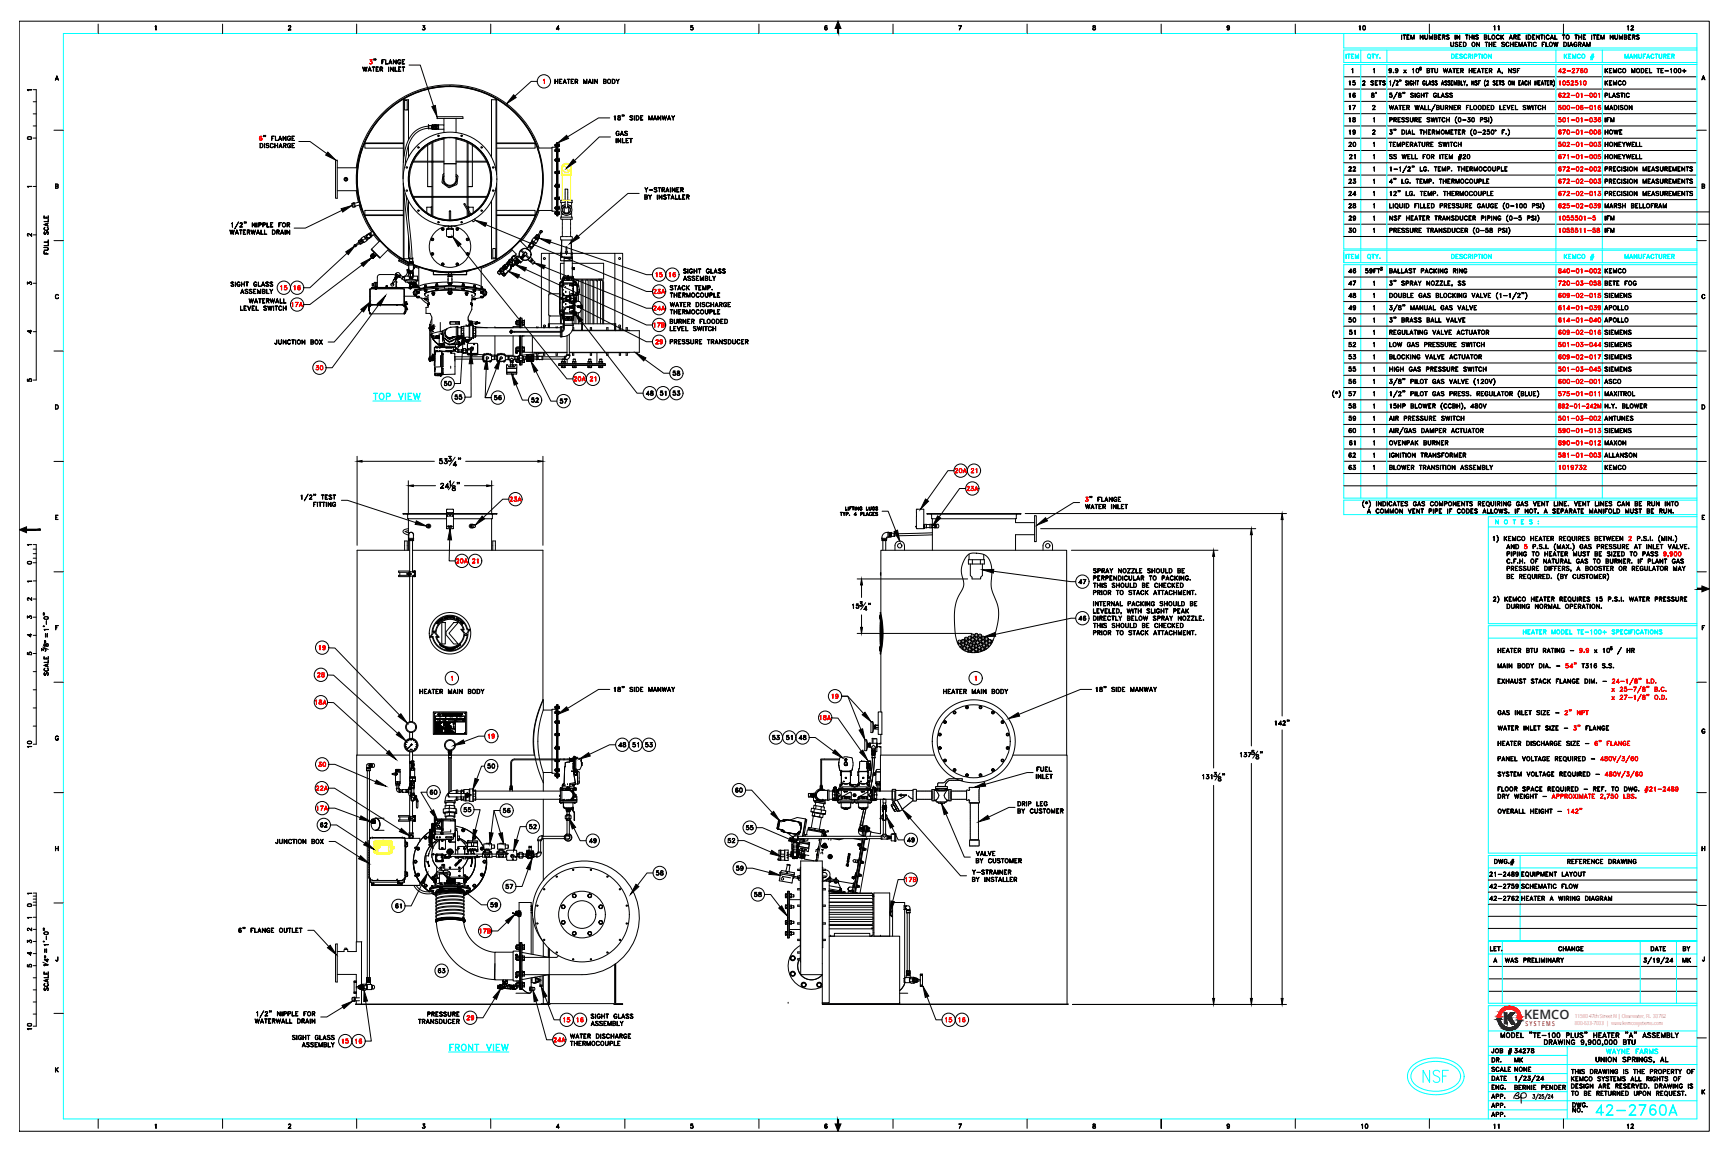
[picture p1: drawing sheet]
<svg xmlns="http://www.w3.org/2000/svg" width="914mm" height="610mm" viewBox="0 0 914 610" stroke-linecap="round" stroke-linejoin="round" font-family="sans-serif">
<defs><g id="words">
<text font-size="10.6" fill="#0ff" x="752" y="574">NSF</text>
<text font-size="9.7" fill="#0ff" x="843" y="591">42-2760A</text>
<g font-size="7.9" fill="#0ff">
<text x="196" y="213">TOP VIEW</text>
<text x="236" y="558">FRONT VIEW</text>
</g>
<text font-size="6.8" fill="#1a1548" x="806" y="539">KEMCO</text>
<text font-size="6.6" fill="#0ff" x="827" y="139">KEMCO #</text>
<g font-size="6.6">
<text x="790" y="459">DWG.#</text>
<text x="793" y="550">MODEL &quot;TE-100 PLUS&quot; HEATER &quot;A&quot; ASSEMBLY</text>
<text x="816" y="555">DRAWING 9,900,000 BTU</text>
<text x="788" y="559">JOB #</text>
<text x="843" y="564">UNION SPRINGS, AL</text>
</g>
<text font-size="6.2" fill="#0ff" x="827" y="33">KEMCO #</text>
<g font-size="6.2">
<text x="324" y="65">18&quot; SIDE MANWAY</text>
<text x="27" y="335" transform="rotate(-90 27 335)">1'-0&quot;</text>
<text x="324" y="367">18&quot; SIDE MANWAY</text>
<text x="579" y="367">18&quot; SIDE MANWAY</text>
<text x="804" y="465">EQUIPMENT LAYOUT</text>
<text x="126" y="495">6&quot; FLANGE OUTLET</text>
<text x="27" y="502" transform="rotate(-90 27 502)">1'-0&quot;</text>
</g>
<g font-size="5.7" fill="#0ff">
<text x="723" y="32">QTY.</text>
<text x="723" y="138">QTY.</text>
<text x="791" y="279">N O T E S :</text>
<text x="805" y="337">HEATER MODEL TE-100+ SPECIFICATIONS</text>
<text x="849" y="559">WAYNE FARMS</text>
</g>
<g font-size="5.7" fill="#f00">
<text x="824" y="40">42-2760</text>
<text x="824" y="53">622-01-001</text>
<text x="824" y="72">670-01-006</text>
<text x="848" y="72">HOWE</text>
<text x="824" y="85">671-01-005</text>
<text x="848" y="85">HONEYWELL</text>
<text x="824" y="98">672-02-003</text>
<text x="824" y="105">672-02-013</text>
<text x="824" y="118">1055501-5</text>
<text x="824" y="152">720-03-058</text>
<text x="848" y="152">BETE FOG</text>
<text x="345" y="157">23A</text>
<text x="824" y="159">609-02-015</text>
<text x="153" y="164">17A</text>
<text x="824" y="172">614-01-040</text>
<text x="824" y="185">501-03-044</text>
<text x="824" y="191">609-02-017</text>
<text x="303" y="203">20A</text>
<text x="312" y="203">21</text>
<text x="824" y="204">600-02-001</text>
<text x="824" y="217">892-01-242M</text>
<text x="824" y="230">590-01-013</text>
<text x="848" y="230">SIEMENS</text>
<text x="824" y="237">890-01-012</text>
<text x="504" y="252">20A</text>
<text x="513" y="252">21</text>
<text x="824" y="250">1019732</text>
<text x="510" y="261">23A</text>
<text x="269" y="267">23A</text>
</g>
<g font-size="5.7">
<text x="848" y="40">KEMCO MODEL TE-100+</text>
<text x="293" y="46">HEATER MAIN BODY</text>
<text x="713" y="53">16</text>
<text x="730" y="53" transform="rotate(-90 730 53)">8'</text>
<text x="848" y="53">PLASTIC</text>
<text x="713" y="72">19</text>
<text x="713" y="85">21</text>
<text x="713" y="98">23</text>
<text x="848" y="98">PRECISION MEASUREMENTS</text>
<text x="713" y="105">24</text>
<text x="848" y="105">PRECISION MEASUREMENTS</text>
<text x="713" y="118">29</text>
<text x="848" y="118">IFM</text>
<text x="27" y="136" transform="rotate(-90 27 136)">FULL SCALE</text>
<text x="346" y="148">15</text>
<text x="353" y="148">16</text>
<text x="713" y="152">47</text>
<text x="713" y="159">48</text>
<text x="848" y="159">SIEMENS</text>
<text x="713" y="172">50</text>
<text x="848" y="172">APOLLO</text>
<text x="145" y="183">JUNCTION BOX</text>
<text x="713" y="185">52</text>
<text x="734" y="185">LOW GAS PRESSURE SWITCH</text>
<text x="848" y="185">SIEMENS</text>
<text x="713" y="191">53</text>
<text x="734" y="191">BLOCKING VALVE ACTUATOR</text>
<text x="848" y="191">SIEMENS</text>
<text x="355" y="200">58</text>
<text x="234" y="205">50</text>
<text x="713" y="204">56</text>
<text x="848" y="204">ASCO</text>
<text x="240" y="213">55</text>
<text x="280" y="214">52</text>
<text x="296" y="215">57</text>
<text x="341" y="211">48</text>
<text x="349" y="211">51</text>
<text x="355" y="211">53</text>
<text x="713" y="217">58</text>
<text x="848" y="217">N.Y. BLOWER</text>
<text x="713" y="230">60</text>
<text x="713" y="237">61</text>
<text x="734" y="237">OVENPAK BURNER</text>
<text x="848" y="237">MAXON</text>
<text x="713" y="250">63</text>
<text x="734" y="250">BLOWER TRANSITION ASSEMBLY</text>
<text x="848" y="250">KEMCO</text>
<text x="27" y="359" transform="rotate(-90 27 359)">SCALE</text>
<text x="167" y="359">28</text>
<text x="221" y="368">HEATER MAIN BODY</text>
<text x="439" y="371">19</text>
<text x="498" y="368">HEATER MAIN BODY</text>
<text x="166" y="374">18A</text>
<text x="433" y="382">18A</text>
<text x="258" y="392">19</text>
<text x="18" y="397" transform="rotate(-90 18 397)">10</text>
<text x="327" y="397">48</text>
<text x="334" y="397">51</text>
<text x="341" y="397">53</text>
<text x="257" y="408">50</text>
<text x="388" y="421">60</text>
<text x="167" y="430">17A</text>
<text x="265" y="431">56</text>
<text x="279" y="440">52</text>
<text x="145" y="448">JUNCTION BOX</text>
<text x="311" y="447">49</text>
<text x="384" y="447">52</text>
<text x="479" y="447">49</text>
<text x="829" y="458">REFERENCE DRAWING</text>
<text x="787" y="465">21-2489</text>
<text x="208" y="482">61</text>
<text x="259" y="481">59</text>
<text x="788" y="504">LET.</text>
<text x="824" y="504">CHANGE</text>
<text x="873" y="504">DATE</text>
<text x="890" y="504">BY</text>
<text x="231" y="516">63</text>
<text x="27" y="525" transform="rotate(-90 27 525)">SCALE</text>
<text x="18" y="546" transform="rotate(-90 18 546)">10</text>
<text x="789" y="563">DR.</text>
<text x="800" y="558">34278</text>
<text x="801" y="563">MK</text>
<text x="788" y="568">SCALE</text>
<text x="801" y="568">NONE</text>
<text x="789" y="578">ENG.</text>
<text x="801" y="578">BERNIE PENDER</text>
<text x="788" y="587">APP.</text>
<text x="831" y="590">NO.</text>
<text x="720" y="598">10</text>
<text x="790" y="598">11</text>
<text x="860" y="598">12</text>
</g>
<g font-size="5.3">
<text x="718" y="17">10</text>
<text x="790" y="17">11</text>
<text x="860" y="17">12</text>
<text x="713" y="46">15</text>
<text x="720" y="46">2 SETS</text>
<text x="848" y="46">KEMCO</text>
<text x="713" y="59">17</text>
<text x="848" y="59">MADISON</text>
<text x="713" y="66">18</text>
<text x="848" y="66">IFM</text>
<text x="713" y="79">20</text>
<text x="734" y="79">TEMPERATURE SWITCH</text>
<text x="848" y="79">HONEYWELL</text>
<text x="713" y="92">22</text>
<text x="848" y="92">PRECISION MEASUREMENTS</text>
<text x="713" y="111">28</text>
<text x="848" y="111">MARSH BELLOFRAM</text>
<text x="713" y="124">30</text>
<text x="848" y="124">IFM</text>
<text x="713" y="146">46</text>
<text x="734" y="146">BALLAST PACKING RING</text>
<text x="848" y="146">KEMCO</text>
<text x="147" y="155">15</text>
<text x="345" y="165">24A</text>
<text x="713" y="165">49</text>
<text x="848" y="165">APOLLO</text>
<text x="345" y="174">17B</text>
<text x="713" y="178">51</text>
<text x="734" y="178">REGULATING VALVE ACTUATOR</text>
<text x="848" y="178">SIEMENS</text>
<text x="346" y="183">29</text>
<text x="354" y="183">PRESSURE TRANSDUCER</text>
<text x="713" y="198">55</text>
<text x="734" y="198">HIGH GAS PRESSURE SWITCH</text>
<text x="848" y="198">SIEMENS</text>
<text x="261" y="213">56</text>
<text x="713" y="211">57</text>
<text x="848" y="211">MAXITROL</text>
<text x="713" y="224">59</text>
<text x="734" y="224">AIR PRESSURE SWITCH</text>
<text x="848" y="224">ANTUNES</text>
<text x="713" y="243">62</text>
<text x="734" y="243">IGNITION TRANSFORMER</text>
<text x="848" y="243">ALLANSON</text>
<text x="570" y="310">47</text>
<text x="570" y="329">46</text>
<text x="168" y="345">19</text>
<text x="408" y="393">53</text>
<text x="415" y="393">51</text>
<text x="422" y="393">48</text>
<text x="167" y="419">22A</text>
<text x="227" y="422">60</text>
<text x="244" y="431">55</text>
<text x="169" y="439">62</text>
<text x="394" y="440">55</text>
<text x="389" y="462">59</text>
<text x="346" y="464">58</text>
<text x="478" y="468">17B</text>
<text x="267" y="471">57</text>
<text x="787" y="471">42-2759</text>
<text x="804" y="471">SCHEMATIC FLOW</text>
<text x="398" y="476">58</text>
<text x="787" y="478">42-2762</text>
<text x="804" y="478">HEATER A WIRING DIAGRAM</text>
<text x="796" y="510">WAS PRELIMINARY</text>
<text x="890" y="510">MK</text>
<text x="246" y="541">29</text>
<text x="297" y="542">15</text>
<text x="304" y="542">16</text>
<text x="500" y="542">15</text>
<text x="507" y="542">16</text>
<text x="180" y="553">15</text>
<text x="187" y="553">16</text>
<text x="292" y="552">24A</text>
<text x="789" y="573">DATE</text>
<text x="788" y="582">APP.</text>
<text x="788" y="592">APP.</text>
</g>
<g font-size="5.3" fill="#0ff">
<text x="711" y="32">ITEM</text>
<text x="767" y="32">DESCRIPTION</text>
<text x="859" y="32">MANUFACTURER</text>
<text x="711" y="138">ITEM</text>
<text x="767" y="138">DESCRIPTION</text>
<text x="859" y="138">MANUFACTURER</text>
</g>
<g font-size="5.3" fill="#f00">
<text x="824" y="46">1052510</text>
<text x="824" y="59">500-06-016</text>
<text x="824" y="66">501-01-036</text>
<text x="824" y="79">502-01-003</text>
<text x="824" y="92">672-02-002</text>
<text x="824" y="111">625-02-039</text>
<text x="824" y="124">1055511-58</text>
<text x="824" y="146">840-01-002</text>
<text x="155" y="155">16</text>
<text x="824" y="165">614-01-039</text>
<text x="824" y="178">609-02-016</text>
<text x="166" y="197">30</text>
<text x="824" y="198">501-03-045</text>
<text x="824" y="211">575-01-011</text>
<text x="824" y="224">501-03-002</text>
<text x="824" y="243">581-01-003</text>
<text x="241" y="299">20A</text>
<text x="249" y="299">21</text>
<text x="168" y="407">30</text>
<text x="253" y="495">17B</text>
</g>
<g font-size="4.9">
<text x="13" y="75">0</text>
<text x="13" y="152">3</text>
<text x="13" y="203">5</text>
<text x="13" y="300">0</text>
<text x="13" y="338">4</text>
<text x="13" y="494">2</text>
</g>
<g font-size="4.4">
<text x="13" y="126">2</text>
<text x="13" y="177">4</text>
<text x="13" y="319">2</text>
<text x="13" y="328">3</text>
<text x="13" y="348">5</text>
<text x="22" y="343">8</text>
<text x="13" y="481">0</text>
<text x="13" y="500">3</text>
<text x="13" y="507">4</text>
<text x="13" y="513">5</text>
<text x="23" y="510">4</text>
</g>
<text font-size="3.6" fill="#ec2126" x="807" y="543">S Y S T E M S</text>
<g font-size="3.5">
<text x="13" y="49">1</text>
<text x="13" y="101">1</text>
<text x="13" y="290">1</text>
<text x="13" y="309">1</text>
<text x="13" y="474">1</text>
</g>
<g font-size="3.1">
<text x="13" y="487">1</text>
<text x="22" y="512">1</text>
</g>
<g font-size="2.9" fill="#ec2126">
<text x="833" y="539">11500 47th Street N | Clearwater, FL 33762</text>
<text x="833" y="543">800-633-7033 | www.kemcosystems.com</text>
</g>
</g></defs>
<!-- layer: 0 -->
<g fill="none" stroke="#000" stroke-width=".53">
<path d="M10 11h895v588h-895zM52 13v5M82 14h1v2l-1-2zM118 13v5M153 14h1l-1 2h1h-2l2-2h-1zM189 13v5M224 16h.1M224 14h1l-1 1 1-1zM224 15h1M224 14a.8 .8 0 0 1 1 1 .8 .8 0 0 1-1 1 .8 .8 0 0 1-1-1l1 1 1-1M224 15h1l-1 1M260 13v5"/>
<path d="M294 15h2h-2l2-1v2l-1-2-1 1M331 13v5M365 16h1M366 14l1 1-1 1M367 15h-2l1-1h1h-1a.8 .8 0 0 1 1 1 .8 .8 0 0 1 0 1 1.1 1.1 0 0 1-2-1l1 1 1-1M402 13v5M436 15l1 1 1-1M437 14h1M437 14v2M437 15h-1h1h1M437 15h1l-1 1M437 14h1a1.1 1.1 0 0 0-2 1 1.1 1.1 0 0 0 1 1 .7 .7 0 0 0 1-1 1 1 0 0 0-2 0"/>
<path d="M473 13v5M507 14h2l-1 2 1-2zM544 13v5M578 16h1M578 14l2 2-2-1 2-1zM578 14h2M579 14l1 1a.8 .8 0 0 1-1 1 .8 .8 0 0 1-1-1l1-1M580 16h-1M614 13v5M649 14l1 1 1-1-1 1M649 14h1h1M649 16h1"/>
<path d="M650 14h-1l1 1M650 14v2M651 15a1 1 0 0 1-2 0 .7 .7 0 0 1 0-1 1 1 0 0 1 2 0v1l-1 1M685 13v5M742 18v3zM742 18l2 1zM743 19v2v-2M744 18h2l-1 1v2h1h-2zM745 20h.1M747 18v2l1-2v3v-2l-1 2v-2v2zM752 18l1 2v-2v3l-1-2v2zM754 18l1 3v-1v-2v3l-1-1z"/>
<path d="M756 18l1 2 1-2v3v-2l-1 2-1-2v2zM756 13v5M759 18l1 1v2h-1zM759 19h1l-1 1h1v1h-1M761 19l1-1h-1v3h1h-1M761 20h1zM763 18l2 1-1 1h-1l2-1h-1h-1v2zM764 20l1 1zM765 19h2h-2l2 1v1l-2-1h2zM770 18v3zM771 18l1 2v-2v3l-1-2v2zM775 18l2 1z"/>
<path d="M776 19v2zM778 18v3zM778 20h1M779 18v3zM780 18v3zM781 19h1h-1l1 1v1l-1-1h1zM785 18l2 1v2h-2zM786 19h1l-1 1h1v1h-1zM788 18v3h1h-1zM792 19l1-1v1a.8 .8 0 0 0-1 0v1a.8 .8 0 0 0 1 1 .8 .8 0 0 0 0-1 .8 .8 0 0 1-1 1 .8 .8 0 0 1 0-1zM794 18v3zM794 20l2-2-2 2"/>
<path d="M795 19l1 2-1-2M799 18l1 3-1-2v2zM801 18l1 1v1h-1l1-1h-1v2zM802 20v1v-1M803 18h2l-2 1v2h2h-2zM803 20h1zM808 18v3zM809 18a1.2 1.2 0 0 1 1 2 1.2 1.2 0 0 1-1 1zM809 19a1.1 1.1 0 0 1 1 0 1.1 1.1 0 0 1-1 2zM811 18h1l-1 1v2h1h-1zM811 20h1zM813 18l1 2 1-2v3l-2-2v2z"/>
<path d="M815 18l2 1zM816 19v2v-2M817 18v3zM818 19l1-1 1 1a.8 .8 0 0 0-1 0 .8 .8 0 0 0-1 0v1a.8 .8 0 0 0 1 1 .8 .8 0 0 0 1-1 .8 .8 0 0 1-1 1 .8 .8 0 0 1-1-1zM821 18l1 3-1-2-1 2zM823 18v3h1h-1zM827 18l1 1zM827 13v5M827 19v2zM833 18l2 1zM834 19v2zM835 18v3z"/>
<path d="M835 20h2M837 18v3zM838 19l1-1h-1v3h1h-1M838 20h1zM842 18v3zM843 18l1 1zM844 19v2v-2M845 18h1l-1 1v2h1h-1zM845 20h1zM847 18l1 2 1-2v3v-2l-1 2-1-2v2zM852 18l1 2 1-2v3l-2-2v2zM854 18l1 3 1-1v-2v3l-1-1z"/>
<path d="M857 18l1 2 1-2v3v-2l-1 2-1-2v2zM860 18l1 1v2h-1zM860 19h1l-1 1h1v1h-1M862 18v3h1h-1M862 20h.1M864 18l1 1v1h-1l1-1h-1v2zM864 20l1 1v-1M866 19h1h-1l1 1v1l-1-1h1l-1-1zM192 35l1 2v-2l1 2v-2v3l-1-2v2zM195 37h1M196 35v3v-2l-1 2zM197 35l1 1z"/>
<path d="M198 36v2zM198 31h.1M198 32v-1v1M198 31v1M199 31h.1M199 32v-1v1M199 31v1M199 35h1l-1 1v2h1h-1zM199 37h1zM201 35l2 1-1 1h-1l1-1h-1v2zM202 37l1 1zM202 32h1h-1v2z"/>
<path d="M202 33h1h-1M204 32v2h1h-1zM206 35v3zM206 33h1M207 32v2v-2l-1 2zM207 35l1 2v-2v3l-1-2v2zM208 32l2 2v-2v2l-2-2v2zM209 35v3h1h-1zM211 32h1a.8 .8 0 0 0-1 0v1a.7 .7 0 0 0 0 1 .7 .7 0 0 0 1-1 .8 .8 0 0 1-1 1 .8 .8 0 0 1-1-1zM211 35h1l-1 1v2h1h-1zM211 37h1zM213 35l1 1z"/>
<path d="M213 32h1h-1v2h1h-1zM213 33h1h-1M213 36v2zM216 34h6l7 22M768 22v3l1-1v-2v3l-1-1zM770 22l1 1h-1l1 1v1l-1-1h1l-1-1zM772 22h2h-2v3h2h-2zM772 23h1l-1 1M774 22h1a1.2 1.2 0 0 1 1 1 1.2 1.2 0 0 1-1 2h-1zM781 22l2 2v-2v3l-2-2v2zM786 22h1zM787 22v3z"/>
<path d="M788 22v3zM788 23h1M788 24h1M789 22v3zM790 22h2zM790 22v3M790 23h1l-1 1M790 25h2zM795 22l1 1h-1l1 1v1l-1-1h1l-1-1zM797 22l1 1a.8 .8 0 0 0 0-1 .8 .8 0 0 0-1 1v1a.8 .8 0 0 0 1 1 .8 .8 0 0 0 0-1 .8 .8 0 0 1 0 1 .8 .8 0 0 1-1-1zM799 20h1M799 22v3z"/>
<path d="M799 23h2M799 24h2M801 22v3zM802 22h1h-1v3h1h-1zM802 23v1M804 22l1 2 1-2v3l-1-2v2l-1-2v2zM806 24h2M807 22l1 3-1-2-1 2zM808 22h2zM809 22v3v-3M810 22l1 3zM812 22l1 1a.8 .8 0 0 0-1-1 .8 .8 0 0 0-1 1v1a.8 .8 0 0 0 1 1 .8 .8 0 0 0 1-1 .8 .8 0 0 1-1 1 .8 .8 0 0 1-1-1z"/>
<path d="M816 22h1h-1v3zM816 23h1l-1 1M818 22v3h1h-1zM821 20h1M822 22l1 2v-2l1 2 1-2-1 3-1-2v2zM827 22h1a1.2 1.2 0 0 1 1 1 1.2 1.2 0 0 1-1 2h-1zM828 22a1.1 1.1 0 0 1 1 1 1.1 1.1 0 0 1-1 2zM830 22v3zM831 24h1M831 22l1 3-1-2v2zM833 22l1 1v-1a1.1 1.1 0 0 0-1 2 1 1 0 0 0 1 0 .8 .8 0 0 1 0 1 .8 .8 0 0 1-1-1zM835 23h1l-1-1v3v-3l2 1h-1l-1 1"/>
<path d="M836 24l1 1zM837 24h2M838 22l1 3-1-2-1 2zM840 22l1 2v-2v3v-2v2l-1-2v2zM901 40l1 2-1-2v2zM18 54h1M19 47v154M29 42h2M30 42h1M30 40l1 2-1-1-1 1zM284 43h-3l-9 8M711 41h187"/>
<path d="M711 47h187M711 54h187M735 56l1 2v-2l1 2 1-2-1 2-1-2v2zM735 51h1M736 50l1 1h-1M737 51l-2-1v-1h2h-1l-1 1a1 1 0 0 1 2 0 .8 .8 0 0 1-1 1 .8 .8 0 0 1-1 0M737 51h-2M738 58h2M738 42l-1 4zM738 57h1M739 56l1 2-1-2-1 2zM739 43h1l-1 2h1h-1l1-2h-1z"/>
<path d="M739 49l-2 3zM740 51h.1M740 56h2zM740 49l1 2h-1l1-2zM740 49v1a.9 .9 0 0 1 1 0 .9 .9 0 0 1 0 1h-1a1.1 1.1 0 0 1 0-1 1.1 1.1 0 0 1 1 0l-1-1M741 42v1zM741 42h.1M741 43h.1M741 56v2v-2M741 43v-1v1M741 51h.1M742 56h2h-2v2h2h-2z"/>
<path d="M742 57h1h-1M742 49h.1M742 49v1M742 49h1M743 49h.1M743 49v1M744 43h1h-1v1a.7 .7 0 0 1 1 1 .6 .6 0 0 1-1 0h1zM744 57h2v-1h-2v2v-2h2v1h-2M745 57l1 1-1-1M745 43l1 2zM746 43h1h-1v2h1v-1a.6 .6 0 0 1 0 1 .7 .7 0 0 1-1-1zM747 49l1 1h-1l1 1h-2h2l-1-1z"/>
<path d="M748 43v2zM748 44h1M749 56v2l1-2v2l1-2-1 2v-2l-1 2zM749 49v3zM749 43v2zM750 43h1zM750 49l1 1a.7 .7 0 0 0-1-1 .7 .7 0 0 0 0 1v1a.7 .7 0 0 0 1 0 .8 .8 0 0 1 0 1 .8 .8 0 0 1-1-1zM750 43v2zM752 58h1M752 57h1M752 49v3zM752 50h1"/>
<path d="M752 56l1 2-1-2v2zM753 43h1h-1v2h1v-1a.7 .7 0 0 1-1 1 .6 .6 0 0 1 0-1zM753 49l1 3zM754 56v2h1h-1zM754 49h2zM755 43v2h1h-1zM755 49v3v-3M756 56v2h1h-1zM756 44h1M757 43v2v-2l-1 2zM758 43h1h-1v1a.7 .7 0 0 1 1 1 .6 .6 0 0 1-1 0h1zM759 49l1 1a.7 .7 0 0 0-1-1 .7 .7 0 0 0 0 1v1a.7 .7 0 0 0 1 0 .8 .8 0 0 1-1 1 .8 .8 0 0 1 0-1z"/>
<path d="M759 55l-2 4zM760 43h1h-2l1 1a.6 .6 0 0 1 0 1 .6 .6 0 0 1-1 0h1zM760 56h1v1M760 56v2M760 56h1v1h-1M760 57h1v1h-1M761 49v2l1 1h-1zM761 57v1h-1M762 56l1 2h1v-2v2h-2zM763 51h1M763 44h1M763 43l1 2-1-2v2z"/>
<path d="M763 49l1 3-1-2v2zM765 43h1h-1v1a.7 .7 0 0 1 1 1 1 1 0 0 1-2 0h2zM765 57h1v-1h-1v2v-2h1v1h-1M765 50h1h-1l1 1h-1h1zM765 57l1 1v-1M766 43h1h-1l1 1a.6 .6 0 0 1 0 1 .6 .6 0 0 1-1 0h1zM767 56l1 2 1-2v2l-2-2v2zM767 49l2 1h-2l2 1h-1h-1h2l-2-1zM768 43h1h-1v2h1h-1zM768 44h.1M769 56h2h-1v2h1h-2zM769 43l1 2 1-2v2v-2l-1 2v-2l-1 2z"/>
<path d="M770 57h.1M772 44v-1v2v-1M772 57h1v-1h-1l-1 2v-2h2v1h-1M772 44v1h-1v-2h1v1M772 57l1 1zM773 43v2h1h-1zM774 43l1 1 1-1-1 2zM776 56h1h-1v2zM776 57h1h-1M776 45h.1M778 56v2h1h-1zM779 43l1 2v-2v2l-1-2v2z"/>
<path d="M781 43h1h-1v1a.7 .7 0 0 1 1 1 .6 .6 0 0 1-1 0h1zM782 43h1h-1v2zM782 44h1h-1M785 56a1.2 1.2 0 0 1 1 1 1.2 1.2 0 0 1-1 1zM785 56a1.1 1.1 0 0 1 1 1 1.1 1.1 0 0 1-1 1zM786 42v2v2l-1-2zM787 43h1l-1 2h1h-1l1-2h-1zM787 56h1zM787 56v2M787 57h1h-1M787 58h1zM789 56h1a1.2 1.2 0 0 1 1 1 1.2 1.2 0 0 1-1 1h-1z"/>
<path d="M789 56h1v2h-1zM790 43h1h-1l1 1a.6 .6 0 0 1 0 1 .6 .6 0 0 1-1 0h1zM792 43h1zM792 43v2M792 44h.1M792 45h1zM793 43h1zM794 56v2h1h-1zM794 43v2zM795 43h1h-1v1a.7 .7 0 0 1 1 1 .6 .6 0 0 1-1 0h1zM796 56h1zM796 56v2"/>
<path d="M796 57h.1M796 58h1zM797 56l1 2 1-2-1 2zM800 56h1h-1v2h1h-1zM800 57h1h-1M800 43l1 2v-2v2l-1-2v2zM802 56v2h1h-1zM804 43h1h-1v2h1h-1zM804 44h.1M805 44h1M806 43v2v-2l-1 2zM806 56h1h-1l1 1v1h-1h1z"/>
<path d="M807 43h1a1 1 0 0 0-1 1 1 1 0 0 0 1 1v-1a.7 .7 0 0 1-1 1 .6 .6 0 0 1 0-1zM808 56l1 2v-2l1 2v-2v2l-1-2v2zM809 43v2zM809 44h1M810 43v2zM811 56v2zM812 56h1zM812 43v2zM812 44h1M813 56v2zM813 43v2zM814 56h1a.8 .8 0 0 0-1 1 .8 .8 0 0 0 1 1 .8 .8 0 0 1-1-1z"/>
<path d="M814 43h1h-1v2h1h-1zM814 44h1h-1M816 44h1M816 43l1 2-1-2v2zM816 56v2zM816 57h2M817 43h1zM818 43v2v-2M818 56v2zM819 43h1zM819 43v2M819 44h.1"/>
<path d="M819 45h1zM820 44h1v-1h-1v2v-2h1v1h-1M821 44v1v-1M822 42l1 2-1 2 1-2zM901 42h1M18 60h1M18 67h1M29 69h5M138 76a1.2 1.2 0 0 1 1 1 1.2 1.2 0 0 1-1 1zM138 76a1.1 1.1 0 0 1 1 1 1.1 1.1 0 0 1-1 1zM140 72h.1M140 72h-1"/>
<path d="M140 76v2zM140 72h1M141 76h1h-1l1 1v1h-1h1l-1-1zM143 76h2a.8 .8 0 0 0-1 0 .8 .8 0 0 0-1 1 .8 .8 0 0 0 1 1 .8 .8 0 0 0 1 0 .8 .8 0 0 1-1 0 .8 .8 0 0 1-1-1zM144 72h1h-1v2zM144 73h1zM145 76l1 2zM146 77h1M146 72v2h1h-1zM147 76v2zM148 74h1M148 78h1"/>
<path d="M148 72l1 2-1-2-1 2zM148 76l1 2-1-2v2zM150 72l1 2v-2v2l-1-2v2zM150 76h1v1h-1h1v-1h-1v2zM151 77v1v-1M152 72h1l1 1a.7 .7 0 0 0-1-1 .7 .7 0 0 0-1 1 .8 .8 0 0 0 1 1 .8 .8 0 0 0 1 0l-1-1h1a.8 .8 0 0 1-1 1 .8 .8 0 0 1-1-1zM152 76h1h1a.7 .7 0 0 0-1 0 .7 .7 0 0 0-1 1 .7 .7 0 0 0 1 1 .7 .7 0 0 0 1 0l-1-1h1a.8 .8 0 0 1-1 1 .8 .8 0 0 1-1-1zM155 72h1h-1v2h1h-1M155 73h.1M155 76h1h-1v2h1h-1M155 77h.1M158 75h6l9 6"/>
<path d="M323 62h-6l-17 10M323 72h-6l-13 13M326 73v3zM326 70l1-1 1 1a.7 .7 0 0 0-1 0 .7 .7 0 0 0-1 0v1a.8 .8 0 0 0 1 1 .8 .8 0 0 0 1-1h-1h1a.8 .8 0 0 1-1 1 .8 .8 0 0 1-1-1zM327 73l1 2 1-2v3l-2-2v2zM328 71h2M329 71h1M329 69l1 3-1-2-1 2zM329 73l1 2 1 1h-2zM331 70h1h-1l1 1v1l-1-1h1l-1-1zM331 73h2h-2v2l2 1h-2zM331 74h1z"/>
<path d="M333 73h2zM334 73v3zM711 60h187M711 73h187M711 67h187M711 80h187M726 69h1h1l-2 2h2h-2l2-2zM727 63v-1v3v-3zM727 76v-1v3v-3zM735 62l2 1h-2h2v-1h-2v3zM735 71h1M736 70l1-1h-2h2l-1 1h1"/>
<path d="M736 70a.8 .8 0 0 1 1 0 .8 .8 0 0 1-1 1 .8 .8 0 0 1-1 0h1l1-1M736 70h1l-1 1M738 62l1 1h-1h1v-1h-1v3zM738 68h.1M738 69h.1M738 63l1 2-1-2M739 69h.1M739 69h-1M740 62h1h-1v3h1l-1-1M740 63h1zM742 63h1h-1l1 1h-1h1zM742 69h1a1.2 1.2 0 0 1 0 1 1.2 1.2 0 0 1 0 1h-1z"/>
<path d="M742 69h1a1.1 1.1 0 0 1 0 1 1.1 1.1 0 0 1-1 1zM744 63h1h-1l1 1h-1h1zM744 69v2zM745 70h1M746 69l1 2-1-2-1 2zM746 62l1 2h1v-2l-1 2h-1zM747 69v2h2h-2zM749 62l1 1h-1h1v-1h-1v3zM749 63l1 2zM751 62h1h-1v2l1 1h-1zM751 63h1zM751 69h2z"/>
<path d="M752 69v2zM753 69v2zM753 70h2M755 69v2zM755 63h2h-2l2 1h-1h-1h2zM756 69h1zM756 69v2M756 70h1h-1M756 71h1zM757 62l1 2v-2l1 2 1-2-1 3-1-2v2zM758 70h1v-1h-1v2v-2h1v1h-1M759 70v1z"/>
<path d="M760 69l1 2 1-2v2v-2l-1 2-1-2v2zM760 62v3zM761 62h1zM762 62v3zM763 63l1-1 1 1a.8 .8 0 0 0-1-1 .8 .8 0 0 0-1 1v1a.8 .8 0 0 0 1 0 .8 .8 0 0 0 1 0 .8 .8 0 0 1-1 1 .8 .8 0 0 1-1-1zM765 69l1 2 1-2v2v-2l-1 2-1-2v2zM765 62l1 3zM766 63h1M767 62v3zM768 69h1zM768 69v2M768 70h1h-1"/>
<path d="M768 71h1zM770 69h1zM770 69v2v-2M771 62a2.3 2.3 0 0 0 0 3 2.2 2.2 0 0 1 0-3zM772 69h1zM772 69v2M772 70h.1M772 71h1zM773 62v2M773 62h-1a1 1 0 0 0 0 1 1 1 0 0 0 1 1M774 63l2 1zM774 70h1v-1h-1v2v-2h1v1h-1"/>
<path d="M774 70l1 1v-1M777 64h.1M778 63v1M778 62h-1h1l-1 1a.7 .7 0 0 1 1 1 .7 .7 0 0 1-1 1 .7 .7 0 0 1 0-1M778 62l-1 1 1 1M778 64h-1M779 69v-1a2.4 2.4 0 0 0 0 4 2.2 2.2 0 0 1 0-3zM779 64h1M779 62h1M779 62v2M780 62v2M780 71h1"/>
<path d="M780 69h1M780 69v2M781 69v2M782 70h2zM783 62l2 1h-2h2v-1h-2v3zM785 69h1l-1 2h1h-1l1-2zM785 63h2h-1l1 1h-2h2zM787 71h.1M788 62v3zM788 70v1M788 70h-1v-1h1h-1v1a.8 .8 0 0 1 1 0 .8 .8 0 0 1 0 1 .8 .8 0 0 1-1 0h1v-1M789 62a2.2 2.2 0 0 1 0 3 2.3 2.3 0 0 0 0-3z"/>
<path d="M789 71h1M789 69h1M789 69v2M790 69v2M795 69h1h-1v2zM795 70h1h-1M797 71h.1M798 68a2.2 2.2 0 0 1 0 4 2.3 2.3 0 0 0 0-4zM898 69h5M30 98h1l-1-1v3l1-1h-1M30 98l1 1-2 1v-3l2 1-1 1M341 99l1 1 1-1-1 3z"/>
<path d="M346 100h2h-2l2 1h-1h-1h2zM348 99h2zM349 99v3v-3M350 99l2 1h-2h2v-1h-2v3zM353 99l1 3-1-2-1 2zM355 99v3zM356 99l1 2v-2v3l-1-2v2zM358 99h1h-1v2l1 1h-1zM360 99l2 1h-1h-1h1v-1h-1v3zM711 93h187M711 86h187M711 99h187"/>
<path d="M727 82v2v-2zM727 89v-1v3v-3zM727 95v2v-2zM735 82h2h-2l2 1v1h-2h2l-2-1zM736 89v-1v3v-3zM736 95v2v-2l-1 1h2h-2zM738 89l1 1zM738 82h1h-1l1 1v1h-2h2l-1-1zM738 94h.1M738 95h.1M739 95h.1M739 95h-1"/>
<path d="M741 89v-1v3v-3zM742 82v2l1-2 1 2v-2v2l-1-2-1 2zM742 95v2h1h-1zM744 95h1a.7 .7 0 0 0-1 0 .7 .7 0 0 0 0 1 .7 .7 0 0 0 0 1 .7 .7 0 0 0 1-1 .8 .8 0 0 1-1 1 .8 .8 0 0 1 0-1zM744 88l-2 3zM745 82h1zM745 82v2M745 83h1h-1M745 84h1zM745 90l1 1h-1l1-2v-1l-1 1 1-1v1l-1 2M746 97h.1M747 82v2h1h-1z"/>
<path d="M747 88h.1M747 88v1M747 88h1M748 88h.1M748 88v1M749 82v2h1h-1zM749 95h2zM750 95v2zM751 95h2h-1v2h1h-2zM752 88v2l1 1h-1zM752 96h.1M753 82h1h-1v2z"/>
<path d="M753 83h1h-1M753 95l1 2 1-2v2v-2l-1 2v-2l-1 2zM754 88l1 1a.7 .7 0 0 0-1-1 .7 .7 0 0 0-1 1v1a.7 .7 0 0 0 1 0 .7 .7 0 0 0 1 0h-1h1a.8 .8 0 0 1-1 1 .8 .8 0 0 1-1-1zM756 90h.1M756 96h1v-1h-1v2v-2h1v1h-1M758 83h1v-1h-1l-1 2v-2h2v1h-1M758 83l1 1-1-1M758 97h.1M759 88h1zM760 88v3v-3M761 88h1h-1v2l1 1h-1zM761 89h1z"/>
<path d="M762 95h1zM762 82v2zM762 95v2v-2M763 82h1zM763 88l1 2 1-2v3v-2l-1 2-1-2v2zM763 82v2zM764 95v2zM764 96h1M765 82h1zM765 82v2M765 83h1h-1M765 84h1z"/>
<path d="M765 95v2zM766 88l1 1h-1h1v-1h-1v3zM766 95h1h-1v2h1h-1zM766 96h1h-1M767 82l1 2 1-2v2v-2l-1 2-1-2v2zM768 90h.1M768 96h1v-1h-1v2v-2h2l-1 1h-1M769 96l1 1-1-1M770 95l1 2 1-2v2v-2l-1 2-1-2v2zM771 88h2zM772 84h1zM772 83h2z"/>
<path d="M772 88v3zM773 82l-1 3zM773 88v3zM773 89h2M774 82h2l-2 2h2h-2l1-2h-1zM775 88v3zM776 95h1a.8 .8 0 0 0-1 0 .8 .8 0 0 0-1 1 .8 .8 0 0 0 1 1 .8 .8 0 0 0 1-1 .8 .8 0 0 1-1 1 .8 .8 0 0 1-1-1zM776 88h1h-1v3h1l-1-1M776 89h1zM777 84h1M777 82h1M777 82v2"/>
<path d="M778 88l1 1h-1h1v-1h-1v3zM778 89l1 2v-2M780 88l1 2 1-2v3v-2l-1 2-1-2v2zM780 95l1 2 1-2-1 2h-1zM783 96h1v-1h-1v2v-2h1v1h-1M785 95v2h1h-1zM785 88l2 1a.8 .8 0 0 0-1-1 .8 .8 0 0 0-1 1v1a.8 .8 0 0 0 1 0 .8 .8 0 0 0 1 0 .8 .8 0 0 1-1 1 .8 .8 0 0 1-1-1zM787 95h1h-1v2h1h-1zM787 96h.1M790 88v2h1v-2v2h-1zM792 88l2 1h-1h-1h2l-1-1h-1v3zM794 88l1 2 1 1h-2z"/>
<path d="M796 88h2h-2v2l2 1h-2zM796 89h1zM901 98h1l-1-1v3l1-1h-1M902 98v1l-1 1v-3l1 1v1M122 118h1v2v-2zM126 117l-2 4zM129 118h.1M129 118v-1v1M129 118h1M130 118h.1M130 118v-1v1M133 118l2 2v-2v2l-1-2-1 2z"/>
<path d="M136 118v2zM137 118h1v1h-1h1v-1h-1v2zM139 118h1v1h-1h1v-1h-1v2zM141 118v2h2h-2zM143 118h1h-1v2h1h-1M143 119h1zM148 118h1h-1v2zM148 119h.1M152 118h1v1h-1h1v-1h-1v2zM153 119v1zM181 111l-19 10h-6M257 119l85 35h3"/>
<path d="M297 116h.1M297 107v1M297 107h.1M297 115h.1M297 111v1M297 111h.1M297 114v1M297 108v1M297 109h.1M297 110h.1M297 113h.1M297 113v1"/>
<path d="M297 106h.1M297 112v1M297 113h1M297 107h1M297 106h1M297 109v1M297 116h1M297 115h1M298 111h.1M298 116h.1M298 117h.1M298 117v1"/>
<path d="M298 118h.1M298 119h.1M298 119v1M298 112h.1M298 113h.1M298 110v1M298 112v1M298 109h.1M298 107h.1M298 106h.1M298 110h.1M298 116h1"/>
<path d="M298 115h1M298 114h1M298 113h1M298 108v1M299 113h.1M299 112h.1M299 111h.1M299 111v1M299 109h-1M299 107h.1M299 106h.1M299 109v1"/>
<path d="M299 116h.1M299 115h.1M299 114h.1M299 101h.1M299 102h.1M299 102v1M299 103h.1M299 104h.1M299 104v1M299 105h.1M299 106v1M299 108h.1"/>
<path d="M299 108v1M299 113h1M299 110h1M299 100v1M300 116h.1M300 100h.1M300 113h.1M300 115h.1M300 114h.1M300 100v1M300 116h1M300 115h1"/>
<path d="M300 109h1M300 109l1 1M300 106h1M300 101h.1M300 102h.1M300 102v1M300 103h.1M300 104h.1M300 104v1M300 105h.1M300 106h.1M300 106v1"/>
<path d="M300 108h1M300 108v1M301 113h-1M301 114h-1M301 109l-1 1M301 107h-1M301 110h.1M301 109h.1M301 116h.1M301 115h.1M301 112h.1M301 111h.1"/>
<path d="M301 111v1M301 113h.1M301 108l1 1M301 107h.1M301 106h.1M301 114h.1M301 110h1M301 113h1zM302 110v1M302 116h.1M302 115h.1M302 109h.1"/>
<path d="M302 112h.1M302 112l-1 1M302 111h.1M302 107h.1M302 106h.1M302 117h.1M302 117v1M302 118h.1M302 119h.1M302 119v1M302 109v1M302 113h.1"/>
<path d="M302 115h1M302 112v1M302 110h1M302 107h1M302 106h1M302 114l1 1M302 108v1M302 110h.1M302 113v1M303 111h.1M303 111v1M303 107l-1 1"/>
<path d="M303 116h-1M303 107h.1M338 102h-6l-26 23M341 103h2l-1 1M341 103v2M341 103l2 1h-1h-1M341 104l2 1h-1h-1M342 104l1 1h-2M343 103l1 1 1-1-1 2zM343 100l2 1zM348 103v2zM349 103l1 2v-2v2l-1-2v2z"/>
<path d="M351 100l1 2zM351 103h2h-2l1 2h-1h1zM352 101h2M353 103h2zM354 103v2v-2M355 105h2M356 103l1 2-1-2-1 2zM357 103l1 2h1h-2zM358 100h1zM359 103v2h2h-2zM361 100l1 2-1-2M361 103h1z"/>
<path d="M361 103v2M361 104h1h-1M361 105h1zM363 104h1v-1h-1v2v-2h2l-1 1h-1M364 104l1 1zM711 119h194M711 106h187M711 112h194M727 102v-1v3v-3zM727 115v-1v3v-3zM727 108v2v-2zM735 114l2 2v-2v3l-2-2v2z"/>
<path d="M735 108v2h2h-2zM736 102v-1v3v-3zM737 108v2zM738 103l1 1h-2l2-2-1-1h1v1l-1 2M738 115h1h-1l1 1h-1h1zM739 110h1zM740 101h.1M740 101v1M740 114h1h-1v3zM740 115h1zM741 101h.1M741 108v2h1v-2v2h-1z"/>
<path d="M741 101v1M743 108v2zM744 101v2l1 1h-1zM744 108h1a1.2 1.2 0 0 1 1 1 1.2 1.2 0 0 1-1 1h-1zM744 108a1.1 1.1 0 0 1 1 1 1.1 1.1 0 0 1 0 1h-1zM744 114v3zM744 115h2M746 114v3zM746 102l1-1v1a.7 .7 0 0 0-1-1 .7 .7 0 0 0 0 1v1a.7 .7 0 0 0 1 0 .8 .8 0 0 1 0 1 .8 .8 0 0 1-1-1zM747 114h1h-1v2l1 1h-1zM747 115h.1M748 103h.1"/>
<path d="M749 108h1h-1v2zM749 109h.1M749 116h1M749 114l1 3-1-2v2zM751 108v2zM751 114h1zM751 114v3l1-3M752 101h1zM752 108v2h1h-1zM752 101v3zM753 114h1h-1v2l1 1h-1zM753 115h1z"/>
<path d="M753 108l1 2h1h-2zM754 101h1h-1v3h1l-1-1M754 102h.1M755 114l1 1h-1h1v-1h-1v3zM755 108h2zM755 108v2M755 109h1h-1M755 110h2zM756 115v2zM756 101l1 2v-2v3v-2v2l-1-2v2zM757 108h1a1.2 1.2 0 0 1 1 1 1.2 1.2 0 0 1-1 1h-1zM758 108a1.1 1.1 0 0 1 1 1 1.1 1.1 0 0 1-1 1z"/>
<path d="M758 101l2 1h-2h2l-1-1h-1v3zM759 114h2zM760 114v3v-3M761 103h.1M761 114l2 1h-1h-1h2l-1-1h-1v3zM762 115l1 2zM762 109h1v-1h-1v2v-2h1v1h-1M763 116h2M764 116h1M764 101h1zM764 114l1 3-1-2-1 2zM764 109h1v-1h-1v2v-2h2l-1 1h-1"/>
<path d="M764 101v3l1-3M765 109l1 1-1-1M766 114l1 2v-2v3l-1-2v2zM766 101v3zM766 102h1M766 108h2h-1v2h1h-2zM767 109h.1M767 101v3zM768 114l2 1h-2l1 1h-1h1l-1-1zM768 101h2h-2v2l2 1h-2zM768 102h1zM768 108h2h-1l1 1v1h-2h2z"/>
<path d="M770 114h1a1.2 1.2 0 0 1 1 1 1.2 1.2 0 0 1-1 2h-1zM770 101l2 1h-2h2v-1h-2v3zM770 114a1.1 1.1 0 0 1 2 1 1.1 1.1 0 0 1-1 1h-1zM771 108h1h-1l1 1v1h-1h1zM771 102l1 2-1-2M773 101v2l1-2v3v-2l-1 2v-2v2zM773 114v2h1v-2v2h-1zM773 108l1 2v-2v2h-1zM775 115l1-1 1 1a.8 .8 0 0 0-1-1 .8 .8 0 0 0-1 1v1a.8 .8 0 0 0 1 0 .8 .8 0 0 0 1 0 .8 .8 0 0 1-1 1 .8 .8 0 0 1-1-1zM775 109h2v-1h-2v2v-2h2v1h-2M776 109l1 1zM777 114h2h-2v2l2 1h-2z"/>
<path d="M777 115h1zM778 108h1zM778 108v2M778 109h.1M778 110h1zM778 101l1 1a.8 .8 0 0 0-1-1 .8 .8 0 0 0 0 1v1a.8 .8 0 0 0 1 0 .8 .8 0 0 1-1 1 .8 .8 0 0 1 0-1zM779 114l2 1h-2h2v-1h-2v3zM780 115l1 2-1-2M782 108h1a.8 .8 0 0 0-1 0 .8 .8 0 0 0 0 1 .7 .7 0 0 0 0 1 .7 .7 0 0 0 1-1 .8 .8 0 0 1 0 1 .8 .8 0 0 1-1-1zM782 101l1 2h1v-2v2h-2zM784 114l1 1h-1h1v-1h-1v3zM784 109h2"/>
<path d="M785 101l1 1h-1h1v-1h-1v3zM785 108l1 2-1-2-1 2zM786 114v3zM786 108l1 2h1v-2v2h-1zM787 101v2l1 1h-1zM787 114l1 1h-1h1v-1h-1v3zM789 101h1h-1v2l1 1h-1zM789 102h1zM789 108h1a1 1 0 0 0-1 1 1 1 0 0 0 1 1v-1a.8 .8 0 0 1 0 1 .8 .8 0 0 1-1-1zM789 114v3zM790 114l2 2v-2v3l-2-2v2zM791 108h1z"/>
<path d="M791 108v2M791 109h1h-1M791 110h1zM793 115l1-1v1a.8 .8 0 0 0-1-1 .8 .8 0 0 0 0 1v1a.7 .7 0 0 0 1 0 .8 .8 0 0 1-1 1 .8 .8 0 0 1 0-1zM796 107a2.3 2.3 0 0 0 0 4 2.3 2.3 0 0 1 0-4zM797 110h1M797 108h1M797 108v2M798 114a2.4 2.4 0 0 0 0 3 2.2 2.2 0 0 1 0-3zM798 108v2M799 116h1M799 114h1"/>
<path d="M799 114v2M799 109h2zM800 114v2M801 115l2 1zM802 108h1v2v-2zM804 116h.1M804 110h1M804 108h1M805 108v2M805 115v1M805 116l-1-1v-1h1h-1v1a.8 .8 0 0 1 1 0 .8 .8 0 0 1 0 1 .8 .8 0 0 1-1 0M805 116h-1"/>
<path d="M807 110h.1M807 108h.1M807 108v2M808 114l2 1h-1h-1h2l-1-1h-1v3zM810 115h2h-2l2 1h-2h2zM811 109h1v-1h-1v2v-2h1v1h-1M813 114v3zM813 108h2h-2l1 1v1h-1h1zM814 114a2.2 2.2 0 0 1 0 3 2.4 2.4 0 0 0 0-3zM815 108v2zM816 107a2.2 2.2 0 0 1 0 4 2.4 2.4 0 0 0 0-4zM29 127h5"/>
<path d="M122 122v2l1-2v2l1-2-1 2v-2l-1 2zM125 123h1M125 122l1 2-1-2-1 2zM127 122h1zM127 120h1h-1l1-1v-1h-1h1v1l-1 1M127 122v2zM129 122h1h-1v2h1h-1M129 123h1zM131 122h1v1h-1l1-1h-1v2zM131 123l1 1v-1M133 122v2l1-2 1 2v-2v2l-1-2-1 2zM136 123h1"/>
<path d="M137 122v2v-2l-1 2zM138 122v2h1h-1zM140 122v2h1h-1zM144 122h1a1.2 1.2 0 0 1 1 1 1.2 1.2 0 0 1-1 1h-1zM144 122a1.1 1.1 0 0 1 2 1 1.1 1.1 0 0 1-1 1h-1M146 122h2v1h-1l1-1h-1v2zM147 123l1 1-1-1M149 123h1M149 122l1 2-1-2-1 2zM151 122v2zM152 122l1 2v-2v2l-1-2v2zM184 134l-20 18h-3"/>
<path d="M243 130l57 70h3M291 128l51 17h3M297 137v1M297 126v1M297 135v1M297 134h.1M297 135h.1M297 136v1M297 133v1M297 132v1M297 132h.1M297 131h.1"/>
<path d="M297 130v1M297 129h.1M297 125v1M297 136h.1M297 134v1M297 128h.1M297 128v1M297 138h1M297 127h1M297 125h1M297 136h1M298 120h.1"/>
<path d="M298 121h.1M298 121v1M298 122v1M298 123h.1M298 123v1M298 124v1M298 125h.1M298 138h1M298 127h1M298 125h1M298 136h1M299 138h.1"/>
<path d="M299 127h.1M299 125h.1M299 136h.1M299 134h1M300 138h.1M300 127h.1M300 125h.1M300 136h.1M300 133h-1M300 130v1M300 131v1M300 132h.1"/>
<path d="M300 132v1M300 134h.1M300 133h.1M300 138h1M300 127h1M300 125h1M300 136h1M301 138h.1M301 127h.1M301 125h.1M301 136h.1M302 138h.1"/>
<path d="M302 127h.1M302 136h.1M302 120h.1M302 121h.1M302 121v1M302 122v1M302 123h.1M302 123v1M302 124v1M302 125h.1M302 125l1 1M302 134v1h1"/>
<path d="M302 128v1M302 129h.1M302 130h.1M302 130v1M302 131h.1M302 132h.1M302 132v1M302 133v1M302 134h.1M302 135v1M302 136h1M302 128h.1"/>
<path d="M302 135h.1M302 132l1 1M303 133v1M303 134h.1M303 136v1M303 137l-1 1M303 126l-1 1M303 135v1M303 135h.1M711 125h187M727 121v2v-2zM735 122h2v-1h-2v2v-2h2v1h-2"/>
<path d="M738 122h1v-1h-1v2v-2h1v1h-1M738 122l1 1-1-1M740 121h1zM740 121v2M740 122h1h-1M740 123h1zM742 121h1h-1l1 1v1h-1h1zM744 121h1h-1l1 1v1h-1h1zM746 121l1 2h1v-2l-1 2h-1zM749 122h1v-1h-1v2v-2h1v1h-1M749 122l1 1zM751 121h1h-1v2h1h-1z"/>
<path d="M751 122h1h-1M755 121h1zM756 121v2v-2M757 122h1v-1h-1v2v-2h2l-1 1h-1M758 122l1 1zM759 122h2M760 121l1 2-1-2-1 2zM761 121l2 2v-2v2l-1-2-1 2zM764 121h1h-1l1 1v1h-1h1zM766 121h1a1.2 1.2 0 0 1 1 1 1.2 1.2 0 0 1-1 1h-1zM766 121a1.1 1.1 0 0 1 2 1 1.1 1.1 0 0 1-1 1h-1zM768 121l1 2h1v-2v2h-1z"/>
<path d="M771 121h1a.8 .8 0 0 0-1 0 .8 .8 0 0 0 0 1 .8 .8 0 0 0 0 1 .8 .8 0 0 0 1-1 .8 .8 0 0 1-1 1 .8 .8 0 0 1 0-1zM773 121h1zM773 121v2M773 122h1h-1M773 123h1zM775 122h1v-1h-1v2v-2h2l-1 1h-1M776 122l1 1-1-1M780 121v-1a2.3 2.3 0 0 0 0 4 2.2 2.2 0 0 1 0-3zM781 123h1M781 121h1M782 121v2M783 122h2z"/>
<path d="M786 123h1M787 122h1l-1 1M788 122h-2v-1h1h-1v1a.8 .8 0 0 1 1 0 .8 .8 0 0 1 0 1 .8 .8 0 0 1-1 0l2-1M788 123h1M788 121l2 2h-2v-1l2-1zM788 121h2M789 121v1a.9 .9 0 0 1 1 0 .9 .9 0 0 1 0 1h-2a1.1 1.1 0 0 1 1-1 1.1 1.1 0 0 1 1-1h-1M790 123h-1M793 122h1v-1h-1v2v-2h1v1h-1M795 121h2h-2l1 1v1h-1h1zM797 121v2zM798 120a2.2 2.2 0 0 1 0 4 2.4 2.4 0 0 0 0-4z"/>
<path d="M898 127h5M30 156h1a.8 .8 0 0 0-1 0 .8 .8 0 0 0-1 1 .8 .8 0 0 0 1 1 .8 .8 0 0 0 1 0 .8 .8 0 0 1-1 0 .8 .8 0 0 1-1-1zM122 149l2 1h-2l2 1h-2h2l-2-1zM125 149v3zM126 149l1 1a.7 .7 0 0 0-1-1 .7 .7 0 0 0-1 1v1a.7 .7 0 0 0 1 0 .7 .7 0 0 0 1 0h-1h1a.8 .8 0 0 1-1 1 .8 .8 0 0 1-1-1zM128 155h1M128 149v3zM128 150h1M128 153l1 2-1-2-1 2zM129 149v3zM130 153h1h-1l1 1v1h-1h1zM130 149h1z"/>
<path d="M131 149v3v-3M132 158v2l1-2 1 2v-2v2l-1-2-1 2zM132 153h1h-1l1 1v1h-1h1zM134 153h1h-1v2h1h-1M134 154h1zM135 149l1 1a.7 .7 0 0 0-1-1 .7 .7 0 0 0-1 1v1a.7 .7 0 0 0 1 0 .7 .7 0 0 0 1 0h-1h1a.8 .8 0 0 1-1 1 .8 .8 0 0 1-1-1zM135 160h1M135 158l1 2-1-2v2zM136 153l1 2 1-2v2v-1l-1 1-1-1v1zM137 149v2l1 1h-1zM137 158h1zM137 158v2l1-2"/>
<path d="M139 151h1M139 153h1v2h-1zM139 153h1v1h-1h1v1h-1zM139 158h1h-1v2h1h-1M139 159h1zM139 149l1 3-1-2-1 2zM141 149l1 1h-1l1 1h-1h1l-1-1zM141 158l1 1h-1h1v-1h-1v2zM141 153v2h1h-1zM142 159v1v-1M143 158l1 2v-2l1 2v-2v2l-1-2v2zM143 149l1 1h-1l1 1h-1h1l-1-1z"/>
<path d="M143 154l1-1v2l-1-2 1 1M146 160h1M147 158l1 2-1-2-1 2zM148 158v2h2h-2zM150 158v2h1h-1zM192 140l-28 21h-3M274 146l68 35h3M278 143l64 29h3M288 141l54 22h3M355 151h1h-1l1 2h-1h1zM355 155h1zM355 155v2v-2"/>
<path d="M357 151h1zM357 155v2zM357 156h1M357 151v2zM358 155v2zM359 153h1M359 155h1h-1v2h1h-1zM359 156h1h-1M359 151l1 2-1-2v2zM361 151h1l1 1a.8 .8 0 0 0-1-1 .8 .8 0 0 0-1 1v1a.8 .8 0 0 0 1 0 .8 .8 0 0 0 1 0 .8 .8 0 0 1-1 0 .8 .8 0 0 1-1 0zM361 156h1v-1h-1v2v-2h2l-1 1h-1M362 143h1h-1l1 1h-1h1z"/>
<path d="M362 156l1 1-1-1M362 148h1M363 146v2v-2l-1 2zM363 151v2zM363 152l2-1-2 2M363 155l1 2 1-2v2v-1l-1 1v-1l-1 1zM364 152l1 1zM364 142v3zM364 146h1h-1l1 2h-1h1zM365 142l1 1v-1a1.1 1.1 0 0 0-1 2 1 1 0 0 0 1 0 .8 .8 0 0 1 0 1 .8 .8 0 0 1-1-1zM366 146h2h-2l2 2h-1h-1h2l-2-1zM367 142v3z"/>
<path d="M367 143h2M368 151h1zM368 151v2zM368 146h2h-1v2h1h-2zM369 155l1 1a.8 .8 0 0 0-1-1 .8 .8 0 0 0-1 1 .8 .8 0 0 0 1 1 .8 .8 0 0 0 1 0 .8 .8 0 0 1-1 0 .8 .8 0 0 1-1-1zM369 147h.1M369 142v3zM369 142h2zM370 151h1zM370 151v2M370 152h1h-1M370 153h1z"/>
<path d="M370 142v3zM371 146v2l1-2v2v-1l-1 1v-1v1zM372 151l1 2 1-2v2l-1-1v1l-1-1v1zM373 155l1 2 1-2-1 2h-1zM373 146h1v1M373 146v2M373 146l1 1h-1M373 147l1 1h-1M374 143l1-1v1v-1a1.1 1.1 0 0 0-1 2 1 1 0 0 0 1 0 .8 .8 0 0 1 0 1 .8 .8 0 0 1-1-1zM374 147v1h-1M375 152h1v-1h-1l-1 2v-2l2 1h-1M375 146v2h2h-2z"/>
<path d="M376 156h1v-1h-1v2v-2h1v1h-1M376 142v2l1 1h-1zM377 153h.1M377 146l1 1 1-1-1 2zM378 155v2h1h-1zM378 144h1M379 142l1 3-1-2-1 2zM380 155h1h-1v2h1h-1zM380 156h.1M380 142l2 1h-2l2 1h-1h-1h2l-2-1zM382 143h2h-2l2 1h-2h2zM711 153h187"/>
<path d="M711 160h187M711 147h187M723 144h.1M724 143v1M724 144l-1-1v-1h1h-1v1a.8 .8 0 0 1 1 0 .8 .8 0 0 1 0 1 .8 .8 0 0 1-1 0h1M725 143v1l1-1v1M725 143v-1l1 1M725 144h1M725 142v1v1M726 142v1v1M726 143a.7 .7 0 0 1-1 0 .7 .7 0 0 1 0-1 .7 .7 0 0 1 1 1v1h-1M727 149v2v-2z"/>
<path d="M727 156v-1v2v-2zM727 142h1h-1v2zM727 143h1h-1M729 142h1zM729 142v2l1-2M730 143h1M731 142h.1M731 142v1h-1M731 142v1M731 142v-1v1M731 141v1M731 143h-1"/>
<path d="M735 155h1a1.2 1.2 0 0 1 1 1 1.2 1.2 0 0 1-1 1h-1M735 151h1M735 155v2M735 155h1l1 1-1 1h-1M736 150h1l-1 1M737 149h-2h2l-1 1a.7 .7 0 0 1 1 0 .7 .7 0 0 1-1 1 .7 .7 0 0 1-1 0M737 149l-1 1h1M737 150l-2 1M738 148h.1M738 149v-1v1M738 149h.1M739 149l-1-1v1"/>
<path d="M739 149h.1M740 155l1 2 1-2-1 2h-1zM742 149h1h-1l1 1v1h-1h1zM743 156h1v-1h-1v2h1v-1h-1M743 156l1 1h-2v-2h2l-1 1M744 149h1v1h-1l1-1h-1v2zM745 155v2h1h-1zM746 149h2l-1 1h-1l2-1h-1h-1v2zM747 155h1zM747 155v2M747 156h.1M747 157h1z"/>
<path d="M747 150l1 1-1-1M748 150h2M749 149l1 2-1-2-1 2zM750 149l1 1 1-1-1 2zM751 155l1 1a.7 .7 0 0 0 0-1 .7 .7 0 0 0-1 1v1a.7 .7 0 0 0 1 0v-1a1 1 0 0 1 0 2 .8 .8 0 0 1-1-1zM753 157h2M753 157h1M754 155l1 2-1-1-1 1zM755 149l1 2 1-2v2l-2-2v2zM755 156h2h-2l2 1h-2h2zM760 151h1h-1M760 155h1v1"/>
<path d="M760 155v2M760 155l1 1h-1M760 156l1 1h-1M761 156v1h-1M761 149h-1h1l-1 2M761 149l-1 2M762 151h1h-1M762 155v2h1h-1zM763 149h-1h1l-1 2M763 149l-1 2M764 149v2h2h-2zM766 149h1h-1v2h1h-1z"/>
<path d="M766 150h1zM767 156v-1l1 1a.8 .8 0 0 0-1-1 .8 .8 0 0 0-1 1v1a.8 .8 0 0 0 1 0 .8 .8 0 0 0 1 0 .8 .8 0 0 1-1 0 .8 .8 0 0 1-1 0zM768 151h.1M768 151h1M769 155v2zM769 156l1-1-1 2M769 156l1 1zM771 155v2zM772 149h1h-1l1 1v1h-1h1zM772 155l1 2 1-2v2l-2-1v1zM774 149h1h-1l1 1v1h-1h1zM775 155l1 1a.7 .7 0 0 0-1-1 .7 .7 0 0 0-1 1v1a.8 .8 0 0 0 1 0 .8 .8 0 0 0 1 0l-1-1h1a1.1 1.1 0 0 1-1 2 .8 .8 0 0 1-1-1z"/>
<path d="M779 155l1 2 1-2-1 2zM781 157h2M781 157h1M782 155l1 2-1-1-1 1zM783 155l1 2h1h-2zM785 155l1 2 1-2-1 2zM788 155h1zM788 155v2M788 156h.1M788 157h1zM792 155h1a2.4 2.4 0 0 0 0 3 2.2 2.2 0 0 1-1-3zM794 156v-1v2v-2z"/>
<path d="M796 156h2zM799 156v-1v2v-2zM802 155l-2 3zM803 155h1v1l-1 1h2h-2l1-1zM805 155h.1M806 155h.1M806 155l-1 1M806 155v1M807 155a2.2 2.2 0 0 1 0 3 2.4 2.4 0 0 0 0-3zM901 156h1a.8 .8 0 0 0-1 0 .8 .8 0 0 0 0 1 .8 .8 0 0 0 0 1 .8 .8 0 0 0 1 0 .8 .8 0 0 1-1 0 .8 .8 0 0 1 0-1zM127 162v2h2h-2zM129 162h1z"/>
<path d="M129 162v2M129 163h1h-1M129 164h1zM131 162l1 2 1-2-1 2zM133 162h2h-1v2h1h-2zM134 163h.1M135 162l1 2h1h-2zM140 162h1h-1l1 1v1h-1h1l-1-1zM142 162v2l1-2v2l1-2-1 2v-2l-1 2zM145 162v2zM145 162h2zM146 162v2z"/>
<path d="M148 162h1a.8 .8 0 0 0-1 0 .8 .8 0 0 0 0 1 .8 .8 0 0 0 0 1 .8 .8 0 0 0 1 0 .8 .8 0 0 1-1 0 .8 .8 0 0 1-1-1zM150 162v2zM150 163h1M151 162v2zM192 164l-15 17h-3M200 161l-24 34h-3M307 170l30 38h3M355 160v2l1-2v2l1-2-1 2v-2l-1 2zM355 164h1zM355 169h1l-1 1M355 173v2h1h-1zM355 170h1v-1h-1v2h1v-1h-1"/>
<path d="M355 164v2v-2M355 170l1 1h-1M356 173h2h-1v2h1h-2zM357 174h.1M357 164v2zM357 169v2h1v-2v2h-1zM357 165h1M358 162h1M358 164v2zM358 160l1 2-1-2-1 2zM358 173l1 2 1-2-1 2zM359 164h1h-1v2h1h-1z"/>
<path d="M359 165h1zM359 170h1v-1h-1v2v-2h2l-1 1h-1M360 160h1zM360 170l1 1-1-1M360 160v2zM361 173h1zM361 173v2M361 174h1h-1M361 175h1zM361 164h2l-1 1h-1h2l-1-1h-1v2zM361 169l2 2v-2v2l-1-2-1 2zM362 160h1h-1v2h1h-1"/>
<path d="M362 161h1zM362 165l1 1-1-1M363 173v2h1h-1zM363 164l1 2 1-2v2v-2l-1 2v-2l-1 2zM364 160h1v1h-1h1v-1h-1v2zM364 169h1h-1v2h1h-1zM364 170h1h-1M364 161l1 1v-1M366 170h1v-1h-1v2v-2h1v1h-1M367 170v1zM367 173h1h-1l1 1v1h-1h1zM368 160h1a1.2 1.2 0 0 1 1 1 1.2 1.2 0 0 1-1 1h-1z"/>
<path d="M368 160a1.1 1.1 0 0 1 2 1 1.1 1.1 0 0 1-1 1h-1M369 164h1a.8 .8 0 0 0-1 0 .8 .8 0 0 0-1 1 .8 .8 0 0 0 1 1 .8 .8 0 0 0 1 0 .8 .8 0 0 1-1 0 .8 .8 0 0 1-1-1zM369 173l1 2v-2l1 2v-2v2l-1-2v2zM370 169h2h-1v2zM371 170h.1M371 160v2zM372 160h1h-1l1 1v1h-1h1zM372 173v2zM372 169v2h2h-2zM373 173h1zM373 164l1 2 1-2-1 2h-1zM373 173v2l1-2"/>
<path d="M374 160h1v1a.8 .8 0 0 0-1-1 .8 .8 0 0 0 0 1 .8 .8 0 0 0 0 1 .8 .8 0 0 0 1 0 .8 .8 0 0 1-1 0 .8 .8 0 0 1 0-1zM375 173h1a.8 .8 0 0 0-1 1 .8 .8 0 0 0 1 1 .8 .8 0 0 0 0-1 .8 .8 0 0 1-1 1 .8 .8 0 0 1 0-1zM376 164h1v1h-1h1v-1h-1v2zM376 160v2zM376 161h2M377 173v2zM377 174h2M378 160v2zM378 164v2h1h-1zM379 162h1M379 173v2zM379 169h1a1.2 1.2 0 0 1 1 1 1.2 1.2 0 0 1-1 1h-1z"/>
<path d="M379 160l1 2-1-2-1 2zM379 169a1.1 1.1 0 0 1 1 1 1.1 1.1 0 0 1 0 1h-1zM380 164h1h-1v2h1h-1zM380 165h.1M381 160h1v1h-1h1v-1h-1v2zM381 161l1 1zM381 169h2zM381 169v2M381 170h1h-1M381 171h2zM383 160h1v1v-1a1 1 0 0 0-1 1 1 1 0 0 0 1 1v-1a.8 .8 0 0 1 0 1 .8 .8 0 0 1-1-1zM383 169h1a1.2 1.2 0 0 1 1 1 1.2 1.2 0 0 1-1 1h-1z"/>
<path d="M384 169a1.1 1.1 0 0 1 1 1 1.1 1.1 0 0 1-1 1zM385 160h2h-2v2h2h-2zM385 161h1zM711 173h187M711 166h187M711 179h187M727 175v2v-2zM727 169v-1v2v-2zM727 162v2v-2zM735 170h1M735 164h1M736 169l1-1h-2h2l-1 1 1 1"/>
<path d="M736 169a.8 .8 0 0 1 1 1 .8 .8 0 0 1-1 1 .8 .8 0 0 1-1-1h1h1M736 169l1 1h-1M736 163h1l-1 1M737 162h-2h2l-1 1a.7 .7 0 0 1 1 0 .7 .7 0 0 1-1 1 .7 .7 0 0 1-1 0M737 162l-1 1h1M737 163l-1 1h-1M738 168h.1M738 168v1M739 168h.1M739 168l-1 1M739 161l-2 4zM740 164h.1"/>
<path d="M740 162l1 2h-1l1-2zM740 162a.9 .9 0 0 1 1 1 .9 .9 0 0 1 0 1h-1a1.1 1.1 0 0 1 0-1 1.1 1.1 0 0 1 1-1h-1M741 164h.1M742 169h1v-1h-1v2h1v-1h-1M742 161h.1M742 162v-1v1M742 162h1M743 169v1h-1v-2h1v1M743 161h.1M743 162v-1v1M743 162h.1M744 169h1v-1h-1v2v-2h1v1h-1"/>
<path d="M745 169v1v-1M746 170h2M746 170h1M747 162v2l1-2v2v-2l-1 2v-2v2zM747 168l1 2-1-1-1 1zM748 169h2h-2l2 1h-2h2zM749 163h2M750 162l1 2-1-2-1 2zM751 169h1h-1l1 1h-1h1zM751 162l2 2v-2v2l-1-2-1 2zM754 162v2h1v-2v2h-1zM755 168h1v1"/>
<path d="M755 168v2M755 168l1 1h-1M755 169l1 1h-1M756 169v1h-1M756 163h2M757 162l1 2-1-2-1 2zM757 170h2M758 168l1 2-1-1-1 1zM758 162l1 2h1h-2zM760 168v2h1h-1zM761 168v2h2h-2zM763 162h1a.7 .7 0 0 0-1 0 .7 .7 0 0 0 0 1 .7 .7 0 0 0 0 1 .7 .7 0 0 0 1-1 .8 .8 0 0 1-1 1 .8 .8 0 0 1-1-1z"/>
<path d="M765 163h1M765 168l1 2 1-2-1 2zM766 162v2v-2l-1 2zM767 162h2h-2l1 1v1h-1h1zM768 170h1M768 168l1 2-1-1v1zM770 168v2h1h-1zM771 162l1 2 1-2-1 2zM772 168v2l1-2-1 2zM774 163h1M774 168h1h-1v2h1h-1zM774 169h1h-1"/>
<path d="M774 162l1 2-1-2v2zM776 162v2h1h-1zM778 162v2l1-2-1 2zM780 162h1h-1v2h1h-1zM780 163h1zM29 186h5M245 182l-1 21h-4M249 192v18h-3M263 195l-6 15h3h-3v-15M284 197l7 15h4M341 190l10 7h3M711 199h187"/>
<path d="M711 192h187M711 186h187M727 188v2v-2zM727 182v-1v2v-2zM727 195v-1v2v-2zM898 186h5M29 214h1a1.2 1.2 0 0 1 1 1 1.2 1.2 0 0 1-1 2h-1zM29 214a1.1 1.1 0 0 1 2 1 1.1 1.1 0 0 1-1 1h-1M273 203l3 9h4M706 207a2.4 2.4 0 0 0 0 3 2.2 2.2 0 0 1 0-3zM707 207h1l-1 1h1h-1v1v-1zM707 208h.1"/>
<path d="M708 207a2.2 2.2 0 0 1 0 3 2.4 2.4 0 0 0 0-3zM711 212h187M711 205h187M711 218h187M727 201v2v-2zM727 208v-1v2v-2zM727 214v2v-2zM735 203h1M736 208v-1v2v-2zM736 214v2v-2zM736 202h1l-1 1M737 201h-2h2l-1 1a.7 .7 0 0 1 1 0 .7 .7 0 0 1-1 1 .7 .7 0 0 1-1 0"/>
<path d="M737 201l-1 1h1M737 202l-2 1M738 216h.1M738 215h1l-1 1M739 215h-1v-1h1h-1v1a.8 .8 0 0 1 1 0 .8 .8 0 0 1 0 1 1 1 0 0 1-2 0h1M739 215l-1 1M739 207l-2 3zM739 200l-2 4zM740 214v2zM740 215h1M740 203h.1M740 207h1v1l-1 1h2h-2l1-1z"/>
<path d="M740 201l1 2h-1l1-2zM740 201h1M740 201a.9 .9 0 0 1 1 1 .9 .9 0 0 1 0 1h-1a1.1 1.1 0 0 1 0-1 1.1 1.1 0 0 1 1-1M741 214v2zM741 203h.1M742 214h2l-1 1h-1l1-1h-1v2zM742 207h.1M742 200h.1M742 207v1M742 201v-1v1M742 207h1M742 201h1"/>
<path d="M743 207h.1M743 200h.1M743 207v1M743 201v-1v1M743 201h.1M747 201h1v1h-1l1-1h-1v2zM747 208h1v-1h-1v2v-2h1v1h-1M747 214h1v2h-1zM747 214h1v1h-1h1v1h-1zM749 207v2zM749 201v2zM749 214v2h1h-1z"/>
<path d="M750 207v2h1h-1zM750 201v2h1h-1zM753 214l1 2v-2l1 2v-2v2l-1-2v2zM754 207h1zM754 201h1zM754 207v2l1-2M754 201v2l1-2M756 214h1h-1v2h1h-1zM756 215h1zM758 214h2l-1 1h-1l1-1h-1v2zM758 208l1-1 1 1-1-1a1 1 0 0 0-1 1 1.1 1.1 0 0 0 2 1h-1h1a.8 .8 0 0 1-1 1 .8 .8 0 0 1-1-1zM758 201h1h1h-1a1 1 0 0 0-1 1 1.1 1.1 0 0 0 2 1l-1-1h1a.8 .8 0 0 1-1 1 .8 .8 0 0 1-1-1z"/>
<path d="M759 215l1 1zM761 209h1M761 202h1M761 207l1 2-1-1-1 1zM761 201l1 2-1-2-1 2zM763 208h1h-1l1 1h-1h1zM763 201h1h-1l1 1v1h-1h1zM763 213a2.3 2.3 0 0 0 0 4 2.2 2.2 0 0 1 0-4zM764 214h1h1a.8 .8 0 0 0-1 0 .8 .8 0 0 0-1 1 .8 .8 0 0 0 1 1 .8 .8 0 0 0 1-1 .9 .9 0 0 1-1 1 .9 .9 0 0 1-1-1zM767 214h1a.8 .8 0 0 0-1 0 .8 .8 0 0 0-1 1 .8 .8 0 0 0 1 1 .8 .8 0 0 0 1-1 .9 .9 0 0 1-1 1 .9 .9 0 0 1-1-1zM767 201l1 2 1-2-1 2zM767 208h1v-1h-1v2v-2h2l-1 1h-1"/>
<path d="M769 214h1v2h-1zM769 214h1v1h-1h1v1h-1M769 202h2M770 208h1v-1h-1l-1 2v-2h2v1h-1M770 208l1 1-1-1M770 201l1 2-1-2-1 2zM771 214v2zM771 215h1M772 207h1h-1v2h1h-1zM772 201v2h1h-1zM772 208h.1M772 214v2z"/>
<path d="M773 213a2.2 2.2 0 0 1 0 4 2.3 2.3 0 0 0 0-4zM773 201l1 2 1-2-1 2zM774 208h1h-1l1 1h-1h1zM775 216h.1M776 201h1h-1v2h1h-1zM776 208h1h-1l1 1h-1h1zM776 202h.1M778 209h.1M779 214v2v-2l-1 1h2h-2zM780 200h1a2.4 2.4 0 0 0 0 4 2.2 2.2 0 0 1-1-4zM781 216h.1M781 214l1 2h-1v-1l1-1z"/>
<path d="M781 214h1M781 214a.9 .9 0 0 1 1 1 .9 .9 0 0 1 0 1h-1a1.1 1.1 0 0 1 0-1 1.1 1.1 0 0 1 1-1M782 208h1v-1h-1v2v-2h1v1h-1M782 201v2v-2zM782 216h.1M782 208l1 1-1-1M783 214h1M783 214v2M784 207h1zM784 214v2h-1M784 203h1h-1l1-2h-1h1l-1 2M784 207v2"/>
<path d="M784 208h1h-1M784 209h1zM785 214l1 2 1-2-1 2zM786 208l1-1v1v-1a1 1 0 0 0-1 1 1 1 0 0 0 1 1 .8 .8 0 0 1 0 1 .8 .8 0 0 1-1-1zM786 201h1M786 201v2M787 201v2h-1M788 201l1 2 1-2-1 2zM788 207l1 2 1-2-1 2h-1zM790 200a2.2 2.2 0 0 1 0 4 2.3 2.3 0 0 0 0-4zM791 207v2h1h-1zM792 209h2"/>
<path d="M793 209h1M793 207l1 2-1-1-1 1zM794 207h2zM795 207v2v-2M799 208h1v-1h-1v2v-2h1v1h-1M800 208v1zM804 207a2.4 2.4 0 0 0 0 3 2.2 2.2 0 0 1 0-3zM805 207h1v1M805 207v2M805 207l1 1h-1M805 208l1 1h-1M806 208v1h-1"/>
<path d="M807 207v2h1h-1zM809 207l1 2 1-2-1 2h-1zM811 207h2h-1v2h1h-2zM812 208h.1M813 207a2.2 2.2 0 0 1 0 3 2.4 2.4 0 0 0 0-3zM901 214a1.2 1.2 0 0 1 1 1 1.2 1.2 0 0 1-1 2zM901 214a1.1 1.1 0 0 1 1 1 1.1 1.1 0 0 1-1 1zM711 238h187M711 225h187M711 231h187M727 221v-1v2v-2zM727 234v-1v2v-2z"/>
<path d="M727 227v2v-2zM735 228h2M736 227l1 2-1-2-1 2zM738 227v2zM739 227h1v1h-1l1-1h-1v2zM739 228l1 1-1-1M742 226l-1 4zM743 227h1h1a.7 .7 0 0 0-1 0 .7 .7 0 0 0-1 1 .7 .7 0 0 0 1 1 .7 .7 0 0 0 1-1h-1h1a.8 .8 0 0 1-1 1 .8 .8 0 0 1-1-1zM746 228h1M746 227l1 2-1-2-1 2zM748 227h1h-1l1 1v1h-1h1zM752 227h1a1.2 1.2 0 0 1 1 1 1.2 1.2 0 0 1-1 1h-1z"/>
<path d="M752 227a1.1 1.1 0 0 1 2 1 1.1 1.1 0 0 1-1 1h-1zM755 228h1M755 227l1 2-1-2-1 2zM757 227l1 2 1-2v2l-1-2v2l-1-2v2zM759 227h2v1h-1l1-1h-1v2zM762 227h1h-1v2h1h-1zM762 228h.1M764 227h1v1h-1l1-1h-1v2zM764 228l1 1zM768 228h2M769 227l1 2-1-2-1 2zM771 227h1a.8 .8 0 0 0-1 0 .8 .8 0 0 0-1 1 .8 .8 0 0 0 1 1 .8 .8 0 0 0 1-1 .9 .9 0 0 1-1 1 .9 .9 0 0 1-1-1z"/>
<path d="M772 227h2zM773 227v2zM775 227v2h1v-2v2h-1zM777 228h1M778 227v2v-2l-1 2zM779 227h1zM780 227v2v-2M783 227h2v1h-1l1-1h-1v2zM784 228l1 1zM29 244h5M189 241v48M192 244h38"/>
<path d="M216 254v18M219 257h11M233 245h.1M233 258h2h-2l2-2h-1h-1h1h1l-2 2M234 244v1M234 244h-1v-1h1h-1v1a.9 .9 0 0 1 1 0 .9 .9 0 0 1 0 1 1 1 0 0 1-2 0h1M234 245h-1M235 245h.1M236 244a.9 .9 0 0 1 1 1 .9 .9 0 0 1-1 1 .9 .9 0 0 1-1-1M236 258h1h-1l1-2v2v-2l-1 2M236 244l1 1h-1M237 243h-2h2l-1 1"/>
<path d="M237 243l-1 1h1M237 245h-1h-1M237 244h1M238 243h1M238 255v-1v3v-2zM238 242a.9 .9 0 0 1 1 1 .9 .9 0 0 1-1 1 .9 .9 0 0 1-1 0h1l1-1M238 243h1l-1 1M239 242l-2-1h2l-1 2M239 241l-1 2M239 259l1 1M240 257v1l1 1h-1l1-1v-1zM240 246h2h-2l1-2v3v-3l-1 2"/>
<path d="M240 255l-3 4M241 257v1a1.1 1.1 0 0 0-2 0 1.1 1.1 0 0 0 1 2h1a1.3 1.3 0 0 0 0-2 1.3 1.3 0 0 0-1 0v-1h1M241 242l-3 4M241 259v1M242 255h.1M242 256v-1v1M242 256h.1M243 242h.1M243 243h.1M243 255h.1M243 256v-1v1M243 256h.1"/>
<path d="M244 242h.1M244 243v-1l-1 1M244 243h.1M246 257h12M246 244h39M260 254v18M287 241v48M505 249h-3l-11 16M511 259h-3l-11 15M711 257h187M711 244h187M711 251h187"/>
<path d="M727 240v2v-2zM727 247v-1v2v-2zM898 244h5M29 273h2h-1v2h1h-2zM30 274h.1M159 262h1v2v-2zM163 261l-2 4zM164 264h1h-1l1-1v-1h-1h1v1l-1 1M166 266h1h-1v2zM166 262h.1M166 267h1h-1M166 262v-1v1"/>
<path d="M167 262h.1M167 262v-1v1M168 266v2zM169 266h1zM169 266v2zM170 262h1zM171 266h1zM171 262v2v-2M171 266v2v-2M172 262h1h-1v2h1h-1zM172 263h1h-1M173 266v2z"/>
<path d="M174 266l1 2v-2v2l-1-2v2zM174 262h2h-2l1 1v1h-1h1zM176 262h2zM176 266h2h-1a1 1 0 0 0-1 1 1 1 0 0 0 1 1v-1h1a.8 .8 0 0 1-1 1 .8 .8 0 0 1-1-1zM177 262v2v-2M181 265h3l36 12M269 264h-3l-10 10M445 271h1zM445 271v2zM446 271l1 1v-1v2zM447 268l1 2h-1zM448 271h1l-1 1h1l-1-1v2z"/>
<path d="M449 268v2zM449 273h.1M450 268h1h-1v2zM450 269h.1M451 268h1zM451 268v2zM452 268l1 2zM453 271v2v-2l-1 1h1h-1zM453 268l1 2v-2v2l-1-2v2zM455 268l1 1-1-1v1v1l1-1v1l-1-1zM455 271h1l-1 1h1l-1-1v2zM457 271v2h1h-1z"/>
<path d="M458 268l1 2h-1zM458 272h1M459 271l1 2-1-2-1 2zM460 268v2l1-2v2h-1zM460 271h1a.7 .7 0 0 0-1 1 .7 .7 0 0 0 1 1h-1zM462 271h1h-1v2h1h-1zM462 268l1 1-1-1v1v1l1-1-1 1v-1zM462 272h.1M463 268h1h-1l1 2h-1h1zM463 271h1h-1l1 2h-1h1zM467 271h3l4 10M543 272h138"/>
<path d="M551 280h113M571 266h-3l-14 9M678 275v104M722 265a2.3 2.3 0 0 0 0 3 2.3 2.3 0 0 1 0-3zM723 266v1v-1l1 1-1-1h1h-1v1v-1M724 271h1M724 265a2.2 2.2 0 0 1 0 3 2.4 2.4 0 0 0 0-3zM724 269l1 3-1-2v2zM728 265v3zM728 270l1-1 1 1a.8 .8 0 0 0-1-1 .8 .8 0 0 0-1 1v1a.8 .8 0 0 0 1 0 .8 .8 0 0 0 1 0 .8 .8 0 0 1-1 1 .8 .8 0 0 1-1-1zM729 265l2 2v-2v3l-2-2v2zM732 265h1a1.2 1.2 0 0 1 0 2 1.2 1.2 0 0 1 0 1h-1z"/>
<path d="M732 266a1.1 1.1 0 0 1 1 0 1.1 1.1 0 0 1 0 2h-1M733 269l1 2 1-2v3v-2l-1 2-1-2v2zM734 265v3zM735 266h2a.8 .8 0 0 0-1 0 .8 .8 0 0 0-1 0v1a.8 .8 0 0 0 1 1 .8 .8 0 0 0 1-1 .8 .8 0 0 1-1 1 .8 .8 0 0 1-1-1zM736 269v2l1-2v3v-2l-1 2v-2v2zM737 267h2M738 265l1 3-1-2-1 2zM739 265l2 1zM740 266v2zM741 269l1 2v-2v3l-1-2v2zM741 265h2l-1 1v2h1h-2zM742 267h.1"/>
<path d="M744 266h1h-2l2 1v1l-2-1h2l-2-1zM745 269l1 2 1-2-1 3zM748 269h1h-1v3h1l-1-1M748 270h.1M748 266h2h-1a1 1 0 0 0-1 1 1 1 0 0 0 1 0h1a.8 .8 0 0 1-1 1 .8 .8 0 0 1-1-1zM750 269l1 2v-2v3l-1-2v2zM750 267h2M751 265l1 3-1-2-1 2zM752 269h1zM752 266h2h-1l1 1v1l-2-1h2zM753 269v3zM756 269l2 1h-1h-1h2l-1-1h-1v3z"/>
<path d="M757 266h2a.8 .8 0 0 0-1 0 .8 .8 0 0 0-1 0v1a.8 .8 0 0 0 1 1 .8 .8 0 0 0 1-1 .8 .8 0 0 1-1 1 .8 .8 0 0 1-1-1zM758 269l1 3zM759 269l2 1h-1h1v-1h-1v3zM762 269h1h-1v2l1 1h-1zM762 265l1 2v-2v3v-2v2l-1-2v2zM762 270h.1M764 265l2 1v1h-2l2-1h-1h-1v2zM766 269v3zM767 269h1h-1v3zM767 270h1zM769 265l1 2v-2v3l-1-2v2zM771 266l2-1h-2v3h2h-2"/>
<path d="M771 267h1zM772 269l1 1a.8 .8 0 0 0-1-1 .8 .8 0 0 0-1 1v1a.8 .8 0 0 0 1 0 .8 .8 0 0 0 1 0 .8 .8 0 0 1-1 1 .8 .8 0 0 1-1-1zM773 265l2 2v-2v3l-1-2-1 2zM776 265l1 1zM776 269h1a1.2 1.2 0 0 1 1 1 1.2 1.2 0 0 1-1 2h-1zM776 269a1.1 1.1 0 0 1 1 1 1.1 1.1 0 0 1 0 1h-1zM776 266v2zM778 266h1h-1l1 1v1l-1-1h1l-1-1zM778 269h2h-2v2l2 1h-2zM778 270h1zM780 270h2h-2l2 1h-2h2zM782 265l2 1-1 1h-1l2-1h-1h-1v2z"/>
<path d="M783 267l1 1-1-1M784 265h2l-1 1v2h1h-2zM785 267h.1M785 271h1M786 269v3v-2l-1 2zM787 269v2l1 1h-1zM787 267l1 1zM789 265l1 3v-1v-2v3l-1-1zM789 269v2l1 1h-1zM791 265v3zM792 265l2 1v1h-2l2-1h-2v2zM793 267l1 1-1-1"/>
<path d="M793 269l1 2v-2l1 2v-2v3l-1-2v2zM795 265v3zM796 265l1 2v-2v3l-1-2v2zM796 270h2h-2l1 1h-1h1zM798 266h1a1 1 0 0 0-1 1 1 1 0 0 0 1 0 .8 .8 0 0 1 0 1 .8 .8 0 0 1-1-1zM798 271h.1M802 269v3zM803 269h1h-1v3zM803 266h1a.7 .7 0 0 0-1 0v1a.7 .7 0 0 0 0 1 .7 .7 0 0 0 1-1 .8 .8 0 0 1-1 1 .8 .8 0 0 1-1-1zM803 270h1zM805 267h1M806 265v3v-2l-1 2z"/>
<path d="M807 269l1 2 1-2v3l-2-2v2zM807 266h1h-1l1 1v1l-1-1h1l-1-1zM811 265l1 2 1-2-1 3zM812 269h1zM812 269v3zM814 266l1-1h-1v3h1h-1M814 267h1zM814 271h.1M814 272v-1v1M814 272h.1M816 265l1 2v-2v3l-1-2v2zM817 271h2"/>
<path d="M818 269l1 3-1-2-1 2zM818 265l1 1zM819 266v2v-2M822 270h1h-1l1 1h-1h1zM822 265l1 3h1h-2zM824 269h1h-1v3h1l-1-1M824 270h1zM824 265v3zM825 265l2 2v-2v3l-2-2v2zM826 269l1 1h-1h1v-1h-1v3zM828 265h1l-1 1v2h1h-1zM828 267h.1"/>
<path d="M828 271h2M829 269l1 3-1-2-1 2zM830 267h.1M830 268h.1M830 269l2 1h-1h1v-1h-1v3zM831 270l1 2-1-2M833 271h1M833 265l1 2 1-2-1 3zM833 269l1 3-1-2-1 2zM835 269h1zM835 269v3v-3M835 265h2l-1 1v2h1h-2z"/>
<path d="M836 267h.1M837 269h1h-1v2l1 1h-1zM837 270h.1M838 265l1 2v-2v3l-1-2v2zM840 265l1 1zM840 266v2l1-2M841 269l1 2 1-2v3v-2l-1 2-1-2v2zM844 271h1M844 265v3h1h-1zM844 269l1 3-1-2-1 2zM846 269l1 2v-2v3l-1-2v2zM846 265v3z"/>
<path d="M847 265l1 2 1-2v3l-2-2v2zM848 269v3zM849 269h2h-2v3zM849 265h2l-1 1v2h1h-2zM849 270h1zM850 267h.1M851 266h2h-2l2 1v1l-2-1h2zM854 269v2l1 1h-1zM856 269a1.2 1.2 0 0 1 1 1 1.2 1.2 0 0 1-1 2zM856 269h1v1v1h-1M856 266l1-1 1 1a.8 .8 0 0 0-1 0 .8 .8 0 0 0-1 0v1a.8 .8 0 0 0 1 1 .8 .8 0 0 0 1-1 .8 .8 0 0 1-1 1 .8 .8 0 0 1-1-1zM858 267h2"/>
<path d="M859 265l1 3-1-2-1 2zM860 269l1 2 1-2v3v-2l-1 2-1-2v2zM861 265l1 2v-2v3l-1-2v2zM863 269v2h1v-2v2h-1zM865 270h2h-2l2 1h-1h-1h2zM865 265l2 1-1 2h-1zM865 266h1l-1 1h1v1h-1zM867 269h2zM867 265h2l-1 1v2h1h-2zM868 267h.1M868 269v3v-3M872 269h1v2l-1 1z"/>
<path d="M872 269l1 1h-1l1 1h-1zM872 265l1 1v1h-1l1-1h-1v2zM872 267l1 1v-1M874 269h1h-1v3h1l-1-1M874 270h1zM874 265l1 3v-1l1-2-1 3-1-1zM876 265l2 2v-2v3l-1-2-1 2zM878 269l2 1h-1h-1h2l-1-1h-1v3zM879 270l1 2-1-2M880 269l1 2h1v-2v2h-2zM881 265v3zM882 265l2 2v-2v3l-2-2v2z"/>
<path d="M883 269l1 2v-2v3l-1-2v2zM884 265l2 1zM885 266v2zM885 271h.1M901 273h1h-1v2h1h-1M901 274h.1M18 293h1M19 288v106M238 286v11h3M512 294a8 8 0 0 1 9 0 8 8 0 0 1 4 8 24 24 0 0 0 3 17 32 32 0 0 1-5 24 10 10 0 0 1-12 2 10 10 0 0 1-6-11 32 32 0 0 1 5-24v-2a13 13 0 0 1 2-14zM512 296h9v2h-9zM513 293v3"/>
<path d="M513 298v7h1v1h5v-1h1v-7M515 296v2M519 296v2M521 293v3M567 291h78M642 294v112M662 283v112M790 284h1v2v-2zM792 283a2.2 2.2 0 0 1 0 4 2.4 2.4 0 0 0 0-4zM796 284v2zM796 285l1 1v-1M797 284l-1 1z"/>
<path d="M797 300h2v1h-1l1-1h-1v2zM797 290h2M798 293h1v-1h-1l-1 2v-2h2v1h-1M798 296h1a.8 .8 0 0 0-1 0 .8 .8 0 0 0-1 1 .8 .8 0 0 0 1 1 .8 .8 0 0 0 1 0 .8 .8 0 0 1-1 0 .8 .8 0 0 1-1-1zM798 288l1 2-1-2-1 2zM798 284h2h-2v2h2h-2zM798 285h1zM800 288l1 2v-2v2l-1-2v2zM800 292v2zM800 300h1v1h-1l1-1h-1v2zM800 298h.1M800 284l1 2 1-2v2v-2l-1 2-1-2v2z"/>
<path d="M801 293h1v-1h-1v2v-2h1v1h-1M801 296h1h-1v2zM801 297h1h-1M802 300h1h-1v2h1h-1zM802 288h1a1.2 1.2 0 0 1 1 1 1.2 1.2 0 0 1-1 1h-1zM802 288a1.1 1.1 0 0 1 2 1 1.1 1.1 0 0 1-1 1h-1zM803 292v2zM803 298h.1M803 284h2a.8 .8 0 0 0-1 0 .8 .8 0 0 0-1 1 .8 .8 0 0 0 1 1 .8 .8 0 0 0 1 0 .9 .9 0 0 1-1 0 .9 .9 0 0 1-1-1zM804 292l1 2v-2v2l-1-2v2zM804 300h1h-1l1 1v1h-1h1zM804 296v2z"/>
<path d="M804 297h2M806 296v2zM806 300h2h-2l1 1v1h-1h1zM806 292h1h1a.7 .7 0 0 0-1 0 .7 .7 0 0 0-1 1 .7 .7 0 0 0 1 1 .7 .7 0 0 0 1 0l-1-1h1a.8 .8 0 0 1-1 1 .8 .8 0 0 1-1-1zM807 298h.1M808 300l1 2h1v-2v2h-2zM810 284v2zM810 285h1M811 292h1zM811 300h1v1h-1l1-1h-1v2zM811 288l2 1h-1h-1h2l-1-1h-1v2zM811 292v2z"/>
<path d="M811 284l1 2zM812 284h2h-1v2h1h-2zM813 285h.1M813 296h1h-1v2zM813 297h.1M813 300h1h-1v2h1h-1M814 290h.1M815 288h1h-1l1 2h-1h1zM815 286h1M815 285h1M815 284l1 2-1-2-1 2zM816 284h2z"/>
<path d="M817 290h.1M817 296l1 2v-2v2l-1-2v2zM817 284v2zM817 300h1a1.2 1.2 0 0 1 1 1 1.2 1.2 0 0 1-1 1h-1zM817 292l1 2zM817 300a1.1 1.1 0 0 1 2 0 1.1 1.1 0 0 1-1 2h-1M818 293h1M818 288v2zM819 284h1h-1v2h1h-1M819 285h.1M819 292v2zM819 290h.1"/>
<path d="M819 298h2M819 297h1M820 300v2zM820 292h1h-1v2h1h-1zM820 296l1 2-1-2-1 2zM820 293h1h-1M821 284h1v1h-1h1v-1h-1v2zM821 300h1h-1v2zM821 296h2zM821 285l1 1zM822 296v2v-2M822 294h1"/>
<path d="M823 292v2v-2l-1 2zM823 300h1h-1v2zM823 288a2.4 2.4 0 0 0 0 3 2.2 2.2 0 0 1 0-3zM823 296l1 2h1v-2l-1 2h-1zM824 292h1zM824 288l1 2 1-2v2v-1l-1 1-1-1v1zM825 292v2v-2M825 300h1h-1v2h1h-1zM825 284h2l-1 1h-1h1v-1h-1v2zM826 285l1 1-1-1M826 297h1v-1h-1v2v-2h1v1h-1M826 292h1h-1v2h1h-1z"/>
<path d="M826 293h1h-1M826 297l1 1zM827 300h1v1h-1l1-1h-1v2zM827 290h1M827 288l1 2-1-2-1 2zM827 284h2h-2v2h2h-2M827 285h1zM828 298h1M828 297h1M828 293h1v-1h-1v2v-2h1v1h-1M829 296v2v-2l-1 2zM829 288l1 2z"/>
<path d="M829 293l1 1zM829 300h1h-1l1 1v1h-1h1zM830 296v2h1h-1zM830 288l-1 2zM830 286h1zM831 290h.1M832 284l1 2v-2v2h-1zM832 288a2.2 2.2 0 0 1 0 3 2.4 2.4 0 0 0 0-3zM833 292v2l1-2v2v-2l-1 2v-2v2zM834 284v2zM834 296h1h1a.7 .7 0 0 0-1 0 .7 .7 0 0 0-1 1 .7 .7 0 0 0 1 1 .7 .7 0 0 0 1-1h-1h1a.8 .8 0 0 1-1 1 .8 .8 0 0 1-1-1zM835 284h2l-1 1h-1h2l-1-1h-1v2z"/>
<path d="M835 292l1 2h1v-2l-1 2h-1zM835 300l1 2-1-2-1 2zM836 285l1 1-1-1M836 288h1l1 1a.7 .7 0 0 0-1-1 .7 .7 0 0 0-1 1v1a.7 .7 0 0 0 1 0 .7 .7 0 0 0 1 0l-1-1h1a.8 .8 0 0 1-1 1 .8 .8 0 0 1-1 0zM837 298h1M837 297h1M837 296l1 2-1-2-1 2zM837 284h2h-1v2h1h-2zM838 285h.1M838 292h1h-1l1 1v1h-1h1zM838 290h2M839 296h1h-1l1 1v1h-1h1z"/>
<path d="M839 288l1 2-1-2-1 2zM839 300h1v2h-1zM839 300h1v1h-1h1v1h-1zM839 284h2h-1l1 1v1h-2h2zM840 292h1zM840 292v2zM841 288h1h-1l1 2h-1h1zM843 296h1zM844 296v2zM844 284h1v2h-1zM844 284h1v1h-1h1v1h-1zM844 293h1v-1h-1v2h1v-1h-1"/>
<path d="M845 293v1h-1v-2h1v1M845 288l2 1h-1h-1h1v-1h-1v2zM846 300h2h-2l1 1v1h-1h1zM846 284h2h-2v2h2h-2zM846 292h2h-2v2h2h-2zM846 285h1zM846 293h1h-1M847 288l2 1h-2h2v-1h-2v2zM848 289l1 1zM848 284h2zM848 300h2zM849 284v2z"/>
<path d="M849 300v2zM850 288h1h-1v2h1h-1M850 289h.1M850 284l1 2v-2l1 2v-2v2l-1-2v2zM850 297h1v-1h-1v2h1v-1h-1M850 300h1h-1v2h1h-1M851 292h1h-1l1 1v1h-1h1zM851 297v1h-1v-2h1v1M851 288h2h-1l1 2h-2h2zM852 296l1 2 1-2-1 2h-1zM852 300h2l-1 1h-1l2-1h-1h-1v2zM853 292v2z"/>
<path d="M853 284h1h-1v2h1h-1zM853 285h1zM854 288h1h-1l1 2h-1h1zM854 292h1l-1 2 1-2zM854 294h1zM855 297h1v-1h-1l-1 2v-2h2v1h-1M855 297l1 1zM855 284h1h-1v2h1h-1M855 285h1zM856 288l1 2 1-2-1 2h-1zM856 292h1h-1v2h1h-1zM856 293h1h-1"/>
<path d="M857 296l1 2v-2v2l-1-2v2zM857 284l2 2v-2v2l-2-2v2zM858 292h1a1.2 1.2 0 0 1 1 1 1.2 1.2 0 0 1-1 1h-1zM858 292a1.1 1.1 0 0 1 1 1 1.1 1.1 0 0 1 0 1h-1zM858 288l2 1h-1h1v-1h-1v2zM859 289l1 1-1-1M859 296h1h-1v2h1h-1zM859 297h1h-1M859 300h2l-1 1h-1l1-1h-1v2zM861 288h1h-1v2h1h-1zM861 289h.1M861 297h1v-1h-1v2v-2h2l-1 1h-1"/>
<path d="M862 297l1 1-1-1M862 292h2zM863 292v2zM863 298h.1M864 300h1v1h-1l1-1h-1v2zM865 290h1M866 288l1 2-1-2-1 2zM866 300h1h-1v2h1h-1zM866 284h2v1h-1h1v-1h-1v2zM867 296v2zM867 288h1zM868 288v2v-2"/>
<path d="M868 296h1h-1v2zM868 297h1h-1M868 300h1a.7 .7 0 0 0-1 0v1a.7 .7 0 0 0 1 1 .7 .7 0 0 0 0-1 .8 .8 0 0 1 0 1 .8 .8 0 0 1-1-1zM869 286h.1M869 293h1v-1h-1v2v-2h2l-1 1h-1M870 284h1h-1l1 1v1h-1h1l-1-1zM870 300l1 2h1v-2l-1 2h-1zM871 288v2zM871 294h2M872 294h1M872 286h.1M872 292l1 2-1-2-1 2z"/>
<path d="M872 297h1v-1h-1v2v-2h1v1h-1M872 288l2 2v-2v2l-2-2v2zM873 300v2h1h-1zM873 284v2zM874 292h1h-1l1 1v1h-1h1zM874 286h.1M874 296v2h2h-2zM875 288v2h1h-1zM875 300l1 2-1-2-1 2zM876 292h1h-1l1 1v1h-1h1zM876 298h2M876 297h1"/>
<path d="M877 300h1zM877 288h1h-1v2h1h-1zM877 289h.1M877 296l1 2-1-2-1 2zM877 300v2v-2M878 283h1a2.3 2.3 0 0 0 0 4 2.3 2.3 0 0 1-1-4zM878 296l2 2v-2v2l-1-2-1 2zM879 288h1zM879 288v2zM879 284l1 2 1-2v2v-2l-1 2-1-2v2zM881 296h1zM881 300h1v1h-1l1-1h-1v2z"/>
<path d="M881 296v2v-2M882 284v2zM883 288l1 2v-2v2zM883 284l1 2v-2v2l-1-2v2zM885 296h1h1h-1a1 1 0 0 0-1 1 1 1 0 0 0 1 1v-1h1a.8 .8 0 0 1-1 1 .8 .8 0 0 1-1-1zM885 290h1M885 286h.1M886 300v2l1-2v2v-2l-1 2v-2v2zM886 288l1 2-1-2-1 2zM886 283a2.2 2.2 0 0 1 0 4 2.4 2.4 0 0 0 0-4zM887 288v2h2h-2zM887 298h2"/>
<path d="M887 297h1M888 296l1 2-1-2-1 2zM889 300l1 2-1-2-1 2zM889 288l1 2 1-2-1 2zM889 296h2h-2l2 1v1h-2h2zM890 300l1 1 1-1-1 2zM891 288h2h-2v2h2h-2M891 289h1zM894 290h.1M29 303h5M454 306h58M456 319v1v1"/>
<path d="M456 310v6M456 319l-1-1h1v1a.7 .7 0 0 1 0 1 .7 .7 0 0 1 0 1 .7 .7 0 0 1-1-1M456 318l-1 1 1 1M458 319l-3 4M460 319h.1M460 320v-1v1M460 320h.1M461 320l-1-1v1M461 320h.1M526 302l43 6M579 309h1zM579 318v3z"/>
<path d="M579 306h1v-1h-1v2v-2h1v1h-1M579 313h1h-1v2v-3l1 1-1 1M579 301h1h-1l1 1v1h-1h1l-1-1zM579 309v2v-2M580 318l1 2v-2v3l-1-2v2zM581 309v2zM581 305h1h-1v2h1h-1zM581 310h1M581 301h1v1h-1h1v-1h-1v2zM581 306h1h-1M581 313h1h-1v2v-3l1 1-1 1M581 314l1 1v-1"/>
<path d="M582 318h1zM582 309v2zM582 318v3l1-3M583 306h1v-1h-1v2v-2h1v1h-1M583 312v3zM583 301h2l-1 1h-1h1v-1h-1v2zM583 309v2zM584 306v1zM584 302l1 1zM584 318h1h-1v2l1 1h-1zM584 319h1l-1 1M584 309h2h-2l1 1v1h-1h1l-1-2z"/>
<path d="M585 306h1v-1h-1v2v-2h1v1h-1M585 303h2M586 301l1 2-1-2-1 2zM586 319h1l-1-1v3v-3l1 1-1 1M586 313h2h-2v2v-3l2 1-2 1M587 320v1v-1M587 314l1 1-1-1M587 305h2h-2v2h2h-2zM587 306h1h-1M588 302l1-1-1 2-1-2 1 1M588 318l2 2v-2v3l-2-2v2zM589 309h1h-1l1 1v1h-2h2l-1-2z"/>
<path d="M589 305l2 2v-2v2l-2-2v2zM591 312l1 1zM591 309v2zM591 310h1M591 318l1 3-1-2-1 2zM591 313v2zM592 305h1a1.2 1.2 0 0 1 0 1 1.2 1.2 0 0 1 0 1h-1M592 305v2M592 301l1 2v-2v2l-1-2v2zM592 305h1v1v1h-1M592 309v2zM593 318v2l1 1h-1z"/>
<path d="M594 305v2zM595 305h2a.8 .8 0 0 0-1 0 .8 .8 0 0 0-1 1 .8 .8 0 0 0 1 1 .8 .8 0 0 0 1-1 .8 .8 0 0 1-1 1 .8 .8 0 0 1-1-1zM596 309v2h1v-2v2h-1zM597 319h1l-1-1v3v-3l1 1-1 1M597 305l1 2h1v-2v2h-2zM598 313h1h-2l2 1v1l-2-1h2l-2-1zM598 301h-1h1l-1 2M598 301l-1 2h1h-1M598 309v2h1h-1zM599 303h1h-1M599 312l2 1zM600 305v2h1h-1z"/>
<path d="M600 318l1 3-1-2-1 2zM600 309h1a1.2 1.2 0 0 1 0 1 1.2 1.2 0 0 1 0 1h-1zM600 309a1.1 1.1 0 0 1 1 0 1.1 1.1 0 0 1 0 2h-1zM600 313v2zM600 301h-1h1l-1 2M600 301l-1 2M601 301v2h1h-1zM602 314h1M602 318l1 1a.8 .8 0 0 0-1-1 .8 .8 0 0 0-1 1v1a.8 .8 0 0 0 1 1 .8 .8 0 0 0 1-1 .8 .8 0 0 1-1 1 .8 .8 0 0 1-1-1zM602 306h1M602 312l1 3-1-2-1 2zM602 305l1 2-1-2-1 2z"/>
<path d="M603 301h1h-1v2h1h-1M603 302h1zM604 318v3zM604 320l1-2-1 2M604 313l1-1v1a.8 .8 0 0 0-1 0v1a.8 .8 0 0 0 0 1 .8 .8 0 0 0 1-1 .9 .9 0 0 1-1 1 .9 .9 0 0 1 0-1zM604 306h1v-1h-1v2v-2h1v1h-1M604 319l1 2-1-2M605 306v1zM605 309h1l-1 1M605 309v2M605 309h1v1h-1M605 310h1v1h-1"/>
<path d="M605 310l1 1h-1M606 318v3zM606 312v3zM606 313l2 2-1-2M607 309h1zM607 309v2M607 310h.1M607 311h1zM607 318l1 2v-2v3l-1-2v2zM607 301h2h-2l2 1v1h-2h2l-2-1zM607 312l-1 2zM608 305h2z"/>
<path d="M609 305v2zM609 319l1-1 1 1-1-1a1.1 1.1 0 0 0-1 2 1 1 0 0 0 2 0h-1h1a.8 .8 0 0 1-1 1 .8 .8 0 0 1-1-1zM610 301v2zM610 302h1M611 314h1M611 301v2zM611 309h1h1a.8 .8 0 0 0-1 0 .8 .8 0 0 0-1 0v1a.8 .8 0 0 0 1 1 .8 .8 0 0 0 1-1 .8 .8 0 0 1-1 1 .8 .8 0 0 1-1-1zM611 312l1 3-1-2-1 2zM613 312l1 1zM613 313v2v-2M613 309l1 2zM614 310h1"/>
<path d="M614 319h1h-1l1 1h-1h1zM614 301l1 2h1v-2v2h-2zM614 312l2 1zM615 309v2zM615 306h1v-1h-1v2v-2h1v1h-1M615 313v2zM616 309h1h-1v2h1h-1zM616 310h1h-1M616 318v3zM616 319h2M616 320h2M617 314h1"/>
<path d="M617 301v2h1h-1zM617 306h1M617 312l1 3-1-2-1 2zM618 318v3zM618 305l1 2-1-2-1 2zM618 309h1a.8 .8 0 0 0-1 0v1a.8 .8 0 0 0 1 1 .8 .8 0 0 0 0-1 .8 .8 0 0 1-1 1 .8 .8 0 0 1 0-1zM619 301a1.2 1.2 0 0 1 1 1 1.2 1.2 0 0 1-1 1zM619 301a1.1 1.1 0 0 1 1 1 1.1 1.1 0 0 1-1 1zM619 313l1-1v1a.8 .8 0 0 0-1 0v1a.8 .8 0 0 0 0 1 .8 .8 0 0 0 1-1 .8 .8 0 0 1-1 1 .8 .8 0 0 1 0-1zM619 305h1h1a.8 .8 0 0 0-1 0 .8 .8 0 0 0-1 1 .8 .8 0 0 0 1 1 .8 .8 0 0 0 1-1 .9 .9 0 0 1-1 1 .9 .9 0 0 1-1-1zM620 309v2zM620 310l2-1-2 1"/>
<path d="M621 310l1 1-1-1M621 318l1 2v-2v2h-1zM621 312v3zM621 313h1M621 314h1M622 305v2zM622 306l1-1-1 1M622 306l1 1-1-1M622 309h2h-1v2h1h-2zM622 312l1 3zM623 310h.1M623 301h2l-1 2h-1z"/>
<path d="M623 301h1v1h-1h1v1h-1zM623 318v2l2 1h-2zM623 312l1 2 1-2v3v-2l-1 2v-2l-1 2zM624 305v2zM625 309a1.2 1.2 0 0 1 1 1 1.2 1.2 0 0 1-1 1M625 309v2M625 309a1.1 1.1 0 0 1 1 0 1.1 1.1 0 0 1-1 2M625 305l1 2v-2v2l-1-2v2zM625 318h1a1.2 1.2 0 0 1 1 1 1.2 1.2 0 0 1-1 2h-1zM625 318a1.1 1.1 0 0 1 2 1 1.1 1.1 0 0 1-1 1h-1zM625 301h2h-1v2h1h-2zM626 302h.1"/>
<path d="M626 313l1-1h-1v3h1h-1M626 313h1l-1 1M627 305h1h1a.7 .7 0 0 0-1 0 .7 .7 0 0 0-1 1 .7 .7 0 0 0 1 1 .7 .7 0 0 0 1-1h-1h1a.8 .8 0 0 1-1 1 .8 .8 0 0 1-1-1zM628 312l2 2v-2v3l-2-2v2zM630 307h.1M630 319h1l-1-1v2h1h-1M630 312l2 1zM631 319v1l-1 1v-3l1 1v1M631 313v2v-2M632 318h1h-1v2l1 1h-1zM632 319h1l-1 1M633 314h.1"/>
<path d="M790 318h2h-2l1-1v-1h-1h1l1 1-2 1M792 315a2.2 2.2 0 0 1 0 4 2.4 2.4 0 0 0 0-4zM796 316v2zM796 317l2-1-2 1M797 317l1 1zM797 320h1a1.2 1.2 0 0 1 1 1 1.2 1.2 0 0 1-1 1h-1zM798 305h1v-1h-1v2h1v-1h-1M798 320h1v2h-1zM798 305l1 1h-2v-2h2l-1 1M799 316h1h-1v2h1h-1M799 317h.1M800 304h1h-1v2h1h-1z"/>
<path d="M800 305h.1M800 320v2h1v-2v2h-1zM800 301l1 1zM801 316l1 2v-2v2v-2v2l-1-2v2zM802 301h1zM803 316h1h1a.8 .8 0 0 0-1 0 .8 .8 0 0 0-1 1 .8 .8 0 0 0 1 1 .8 .8 0 0 0 1 0 .8 .8 0 0 1-1 0 .8 .8 0 0 1-1-1zM804 305h1v-1h-1v2v-2h1v1h-1M804 320l1 2zM805 305l1 1zM805 320l2 2v-2v2l-1-2-1 2zM806 304h2h-2v2h2h-2zM806 305h1h-1"/>
<path d="M809 306h1zM810 316v2zM810 317h2M811 304v2h1v-2v2h-1zM811 301l1 1v-1M812 316v2zM812 320l2 2v-2v2l-1-2-1 2zM813 316h1h-1v2h1h-1M813 317h1zM813 301h1zM813 304v2zM814 305h1v-1h-1v2v-2h1v1h-1"/>
<path d="M815 305l1 1-1-1M815 318h1M815 316l1 2-1-2v2zM816 304h2zM816 304v2M816 305h1h-1M816 306h2zM817 316h1zM817 316v2l1-2M818 304h1a1.2 1.2 0 0 1 1 1 1.2 1.2 0 0 1-1 1h-1zM819 304a1.1 1.1 0 0 1 1 1 1.1 1.1 0 0 1-1 1zM819 316h1h-1v2h1h-1"/>
<path d="M819 317h1zM819 320l1 2 1-2v2v-2l-1 2v-2l-1 2zM821 301h.1M821 306h.1M821 316h1v1h-1h1v-1h-1v2zM822 317v1v-1M823 301h.1M823 320l1 2-1-2-1 2zM824 320v2h2h-2zM825 301h.1M825 304v-1a2.4 2.4 0 0 0 0 4 2.2 2.2 0 0 1 0-3zM825 316h2v1h-1h1v-1h-1v2z"/>
<path d="M826 305h1v-1h-1v2h1v-1h-1M826 317l1 1zM827 305v1h-1v-2h1v1M827 301l1 1zM828 316h1h-1v2h1h-1zM828 304l1 1v-1v2zM828 317h.1M831 318h.1M831 302h.1M832 316l1 2 1-2-1 2h-1zM833 304h1a.8 .8 0 0 0-1 0 .8 .8 0 0 0-1 1 .8 .8 0 0 0 1 1 .8 .8 0 0 0 1 0 .8 .8 0 0 1-1 0 .8 .8 0 0 1-1-1zM833 320h1h-1v2h1h-1z"/>
<path d="M835 316v2zM835 301h1M835 304v2h1v-2v2h-1zM836 316h1v1h-1h1v-1h-1v2zM836 317l1 1-1-1M837 304h2h-2l1 1v1h-1h1l-1-1zM838 316h1h-1v2h1h-1M838 317h1zM838 320l1 2-1-2-1 2zM839 304h2zM839 320h2zM840 304v2z"/>
<path d="M840 316h1h-1l1 1v1h-1h1zM840 320v2zM841 320l1 2zM844 304v2l1-2v2v-2l-1 2v-2v2zM845 316v2v-2zM845 320l1 2v-2v2l-1-2v2zM846 304h2h-2v2h2h-2zM846 305h1h-1M847 318h.1M847 317h1l-1 1M848 317h-1v-1h1h-1v1a.8 .8 0 0 1 1 0 .8 .8 0 0 1 0 1 1 1 0 0 1-2 0h1M848 318h-1"/>
<path d="M848 305h2v-1h-2v2v-2h2v1h-2M849 305l1 1zM850 301h1zM850 303a2.2 2.2 0 0 1 0 4 2.4 2.4 0 0 0 0-4zM851 316h1v1h-1h1v-1h-1v2zM853 301l1 1zM853 318h.1M854 316h2h-2l2 1v1h-2h2zM857 318h.1M858 316v2zM859 318h.1M860 301l1 1-1-1"/>
<path d="M862 316l1 2v-2l1 2 1-2-1 2-1-2v2zM864 301l1 1zM865 318h2M866 316l1 2-1-2-1 2zM866 301h1zM867 316h2zM868 316v2v-2M869 316h2h-2v2h2h-2zM869 317h1zM871 316h2v1h-2h2v-1h-2v2zM872 317l1 1-1-1M875 301h1"/>
<path d="M876 316h1v1h-1h1v-1h-1v2zM878 316h1v1h-1h1v-1h-1v2zM879 317v1zM880 316h2h-2v2h2h-2zM880 317h1zM882 301v1v-1M882 316h2h-2l2 1v1h-2h2zM884 316h2h-1l1 1v1h-2h2zM887 316v2h1v-2v2h-1zM888 301h1M889 316h2l-1 1h-1h1v-1h-1v2zM890 317l1 1-1-1"/>
<path d="M891 316h2h-2v2h2h-2M891 317h1zM898 303h5M24 335v2zM25 335v2zM29 331h2h-1v2zM30 332h.1M451 320h1v2v-2zM453 322h.1M454 335h60M454 320v1v1M454 321h-1v-1h1h-1a.8 .8 0 0 1 1 1 .8 .8 0 0 1 0 1 .8 .8 0 0 1-1-1h1"/>
<path d="M455 320v1M456 325v7M456 320h-1M457 322l2 1h-2l1-2v2v-2l-1 2M507 340v1a1 1 0 0 1 2 0 .9 .9 0 0 1-1 1 .9 .9 0 0 1 1 1 .9 .9 0 0 1 0 1M507 339h.1M507 340h.1M508 340h.1M508 339h.1M509 339h.1M509 340h.1M510 340h.1"/>
<path d="M510 339h.1M511 337v1M511 340h.1M511 338v1M512 338v1M512 337v1M512 340h.1M512 339h1M512 337h1M513 340h-1M513 338h-1M513 340h1"/>
<path d="M513 338h1M514 339h-1M514 337h-1M514 336h.1M514 338h.1M514 337h.1M514 339h.1M515 340h.1M515 337h.1M515 339h.1M515 336h.1M515 338h.1"/>
<path d="M516 337v1M516 335v1M516 340h.1M516 338v1M516 336v1M517 339v1M517 338v1M517 336v1M517 337v1M517 335v1M518 338h.1M518 336h.1"/>
<path d="M518 339v1M518 339h.1M518 337h.1M519 339h.1M519 337h.1M519 338h.1M519 336h.1M520 337h.1M520 339h.1M520 338h.1M520 340l-1 1M521 338h.1"/>
<path d="M521 340h.1M521 337h.1M521 339h.1M521 340h1M521 337l1 1M522 338l-1 1M522 338l1 1M523 340h-1M523 337l-1 1M523 339h.1M523 340h.1M524 340h.1"/>
<path d="M524 339h.1M525 339v1M526 339h-1v1M569 327h-2l-40 9M579 322v2h1h-1zM579 326a1.2 1.2 0 0 1 1 1 1.2 1.2 0 0 1-1 1zM579 330h1zM579 334h1v1h-1l1-1h-1v2zM579 326a1.1 1.1 0 0 1 1 1 1.1 1.1 0 0 1-1 1zM579 330v2v-2M580 322h2h-1v2h1h-2zM581 323h.1"/>
<path d="M581 330v2zM581 334h1v1h-1l1-1h-1v2zM581 331h1M581 326v2zM581 335l1 1v-1M582 327h1v-1h-1v2v-2h1v1h-1M582 330v2zM582 322l1 2 1-2-1 2zM583 327v1zM583 334v2zM583 330v2zM584 326h1h-1v2h1h-1z"/>
<path d="M584 327h1h-1M584 330h2h-2l1 1v1h-1h1l-1-1zM585 322h1zM585 322v2M585 323h1h-1M585 324h1zM586 334h2v1h-2l2-1h-2v2zM586 326l2 1a.8 .8 0 0 0-1-1 .8 .8 0 0 0-1 1 .8 .8 0 0 0 1 1 .8 .8 0 0 0 1 0 .8 .8 0 0 1-1 0 .8 .8 0 0 1-1-1zM587 322v2h1h-1zM587 335l1 1-1-1M588 326h2zM588 330h2h-1l1 1v1h-2h2z"/>
<path d="M589 322h1h-1v2h1h-1zM589 323h.1M589 326v2zM590 326v2h2h-2zM591 320h1M591 334h1zM591 322h1a1.2 1.2 0 0 1 0 1 1.2 1.2 0 0 1 0 1h-1M591 330v2zM591 322v2M591 322a1.1 1.1 0 0 1 1 1 1.1 1.1 0 0 1 0 1h-1M591 331h1M591 334v2z"/>
<path d="M592 326l1 1 1-1-1 2zM592 330v2zM593 324h.1M593 324v1M596 330v2h1v-2v2h-1zM596 322l1 2 1-2v2l1-2-1 2v-2l-1 2zM597 327h1v-1h-1v2h1v-1h-1M597 327l1 1h-1v-2h1l-1 1M598 334h1h-2l2 1v1h-2h2l-2-2zM598 330v2h1h-1zM599 326h1h-1v2M599 327h1h-1"/>
<path d="M599 328h1zM599 320h1M599 322l1 2zM599 334h2zM600 330h1a1.2 1.2 0 0 1 0 1 1.2 1.2 0 0 1 0 1h-1zM600 330a1.1 1.1 0 0 1 1 1 1.1 1.1 0 0 1 0 1h-1zM600 334v2zM600 322h2zM601 322v2v-2M601 326v2h1h-1zM602 335h1M602 334l1 2-1-2-1 2z"/>
<path d="M602 322v2zM602 323h2M604 322v2zM604 334h1a.8 .8 0 0 0-1 0 .8 .8 0 0 0 0 1 .8 .8 0 0 0 0 1 .8 .8 0 0 0 1-1 .8 .8 0 0 1-1 1 .8 .8 0 0 1 0-1zM605 330h1v2h-1zM605 330h1v1h-1h1v1h-1M605 326l1 2v-2l1 2v-2v2l-1-2v2zM606 334v2zM606 335l2-1-2 1M606 335l2 1-1-1M607 330h1h-1v2h1h-1M607 331h.1"/>
<path d="M607 322h1h-1l1 2h-1h1zM609 322v2h2h-2zM610 326h2h-2l2 1v1h-2h2zM611 335h1M611 322v2zM611 330h1h1a.8 .8 0 0 0-1 0 .8 .8 0 0 0-1 1 .8 .8 0 0 0 1 1 .8 .8 0 0 0 1 0 .8 .8 0 0 1-1 0 .8 .8 0 0 1-1-1zM611 334l1 2-1-2-1 2zM612 322h1l1 1a.7 .7 0 0 0-1-1 .7 .7 0 0 0-1 1v1a.7 .7 0 0 0 1 0 .7 .7 0 0 0 1 0l-1-1h1a.8 .8 0 0 1-1 1 .8 .8 0 0 1-1 0zM613 327h1v-1h-1v2v-2h1v1h-1M613 334h1zM613 334v2v-2M613 330l1 2z"/>
<path d="M614 331h1M614 322v2zM614 334h2zM614 323h2M615 327h1v-1h-1v2v-2h1v1h-1M615 330v2zM615 334v2zM615 327l1 1zM616 322v2zM616 330h1h-1v2h1h-1zM616 331h1zM617 322h1z"/>
<path d="M617 335h1M617 328h1M617 322v2v-2M617 334l1 2-1-2-1 2zM618 326v2v-2l-1 2zM618 330h1a.8 .8 0 0 0-1 1 .8 .8 0 0 0 1 1 .9 .9 0 0 1-1 0 .9 .9 0 0 1 0-1zM619 334h1a.8 .8 0 0 0-1 0 .8 .8 0 0 0 0 1 .8 .8 0 0 0 0 1 .8 .8 0 0 0 1-1 .8 .8 0 0 1-1 1 .8 .8 0 0 1 0-1zM620 327l1-1-1 2-1-2 1 1M620 330v2zM621 331l1 1-1-1M621 323h1v-1h-1v2v-2h1v1h-1M621 334v2z"/>
<path d="M621 335h1M622 330l-2 1zM622 330h2h-1v2h1h-2zM622 334l1 2zM623 331h.1M623 322h1zM623 322v2M623 323h1h-1M623 324h1zM623 326l2 2v-2v2l-1-2-1 2zM623 334l1 2 1-2v2v-2l-1 2v-2l-1 2zM625 330a1.2 1.2 0 0 1 1 1 1.2 1.2 0 0 1-1 1z"/>
<path d="M625 330a1.1 1.1 0 0 1 1 1 1.1 1.1 0 0 1-1 1M625 324h2M625 324h1M626 322l1 2-1-2-1 2zM626 334h1h-1v2h1h-1M626 335h1zM627 322l1 2zM628 323l1-1-1 2M628 323l1 1-1-1M628 334l2 2v-2v2l-2-2v2zM630 326l-2 2h2h-2l2-2h-2h2M630 334h2z"/>
<path d="M631 334v2v-2M632 326l-2 2h2h-1l1-2h-2h2M633 336h.1M633 326v2h1h-1zM635 326h1h-1v2M635 327h.1M635 328h1zM637 328h.1M802 321h1v-1h-1v2v-2h2l-1 1h-1M803 321l1 1-1-1M808 320h1a.7 .7 0 0 0-1 0 .7 .7 0 0 0 0 1 .7 .7 0 0 0 1 1 .7 .7 0 0 0 0-1 .8 .8 0 0 1 0 1 .8 .8 0 0 1-1-1zM817 321h1v-1h-1v2v-2h2l-1 1h-1"/>
<path d="M818 321l1 1zM822 321h1M831 321h1v-1h-1v2v-2h1v1h-1M833 321h1h-1M835 321h1v-1h-1v2v-2h1v1h-1M836 321l1 1zM837 321h2M847 322h.1M901 331h1h-1v2zM901 332h.1M18 355h1M173 357h4l33 31"/>
<path d="M174 343h3l34 35M507 341h.1M508 342h.1M508 341h.1M509 341h.1M509 343h.1M509 342h.1M510 342v1M510 342h.1M510 343v1M510 341h.1M511 344a.9 .9 0 0 1 1 0 .9 .9 0 0 1 0 1"/>
<path d="M511 343v1M511 344h.1M511 341h.1M511 342v1M511 341l1 1M512 341h.1M512 342l-1 1M512 344h.1M512 345a.9 .9 0 0 1 1-1 .9 .9 0 0 1 1 1M512 342l1 1M513 343h.1M513 345h.1"/>
<path d="M513 341l-1 1M513 344h.1M513 341h.1M513 342h.1M514 344h.1M514 343h.1M514 345h.1M514 342h.1M514 342h1M514 344h1M514 341h.1M515 343h-1"/>
<path d="M515 345a.7 .7 0 0 1-1-1 .7 .7 0 0 1 1 0 .6 .6 0 0 1 1 0 .7 .7 0 0 1-1 1M515 341h.1M515 343h1M516 342h-1M516 344h-1M516 341h.1M516 343h.1M516 345h.1M516 342h.1M516 344h.1M517 342h.1M517 344h.1"/>
<path d="M517 340v1M517 341h.1M517 343h.1M517 345h.1M518 342h.1M518 340v1M518 344h.1M518 343h.1M518 345h.1M518 340l1 1M519 343h.1M519 341l-1 1"/>
<path d="M519 345h.1M519 342h.1M519 344h.1M519 341l1 1M519 345a1 1 0 0 0-1-1 1 1 0 0 0 0 1 .9 .9 0 0 0-1 0 .9 .9 0 0 0-1 0M519 343h1M520 344h-1M520 341h.1M520 344h1M520 342h.1M521 343h-1M521 344h.1"/>
<path d="M521 342h.1M522 342h.1M522 341h-1M522 343h.1M522 341h1M523 343h.1M523 341h.1M523 342a1 1 0 0 0-1 0 1 1 0 0 0 0 1l-1 1M523 342h.1M524 342h.1M524 341h.1M525 341a1 1 0 0 0-2 0 .9 .9 0 0 0 1 1"/>
<path d="M793 343v2zM793 351l1 2v-2v2v-1v1l-1-1v1zM793 359h1h-1v2l1 1h-1zM793 344h1M794 343v2zM795 359l1 3zM795 343h1h-1v2h1h-1M795 344h1zM795 353h2M796 351l1 2-1-2-1 2zM796 359l-1 3zM797 359v3z"/>
<path d="M797 345h2M797 345h1M798 351v2zM798 343l1 2-1-2-1 2zM798 359l1 3zM799 351l1 2v-2v2l-1-2v2zM799 343h2zM800 343v2v-2M800 359l1 3-1-2-1 2zM801 343h2h-2v2h2h-2zM801 344h1zM802 359v2h1v-2v2h-1z"/>
<path d="M803 343h2v1h-2h2v-1h-2v2zM803 352h1v-1h-1v2h1v-1h-1M804 344l1 1-1-1M804 352l1 1h-2v-2h2l-1 1M804 359l1 1h-1l1 1h-1h1l-1-1zM806 359h1zM807 359v3v-3M808 343h1v2h-1zM808 351h1a1.2 1.2 0 0 1 0 1 1.2 1.2 0 0 1 0 1h-1zM808 343h1v1h-1h1v1h-1zM808 351a1.1 1.1 0 0 1 1 1 1.1 1.1 0 0 1 0 1h-1zM810 343h1z"/>
<path d="M810 343v2l1-2M810 359l2 1h-2l2 1h-2h2l-2-1zM811 352l1-1-1 2-1-2 1 1M812 343l1 2v-2v2h-1zM812 359h2zM813 359v3v-3M815 351a1.2 1.2 0 0 1 1 1 1.2 1.2 0 0 1-1 1zM815 359l1 3-1-2-1 2zM817 343h1v1h-1h1v-1h-1v2zM817 351v2zM817 359l1 1a.8 .8 0 0 0-1-1 .8 .8 0 0 0 0 1v1a.8 .8 0 0 0 1 0 .8 .8 0 0 1-1 1 .8 .8 0 0 1 0-1zM817 344l1 1-1-1"/>
<path d="M818 353h1M819 351v2v-2l-1 2zM819 345h1M819 359v3zM819 343l1 2-1-2v2zM820 353h.1M821 343h1zM821 343v2l1-2M823 343v2zM824 352h1zM824 359h1h-1v3zM824 343l1 2v-2v2l-1-2v2z"/>
<path d="M826 359v2l1 1h-1zM826 343h1l1 1a.7 .7 0 0 0-1-1 .7 .7 0 0 0-1 1 .7 .7 0 0 0 1 1 .7 .7 0 0 0 1-1h-1h1a.8 .8 0 0 1-1 1 .8 .8 0 0 1-1-1zM828 359l1 3-1-2-1 2zM830 359l1 2v-2v3l-1-2v2zM831 344h2zM832 359l1 1a.7 .7 0 0 0 0-1 .7 .7 0 0 0-1 1v1a.7 .7 0 0 0 1 0h1a.8 .8 0 0 1-1 1 .8 .8 0 0 1-1-1zM834 359h2h-2v2l2 1h-2zM837 351h1zM838 351v2v-2M839 359a1.2 1.2 0 0 1 1 1 1.2 1.2 0 0 1-1 2zM839 359a1.1 1.1 0 0 1 1 1 1.1 1.1 0 0 1-1 1zM839 353h.1"/>
<path d="M839 351h1v1v-1zM840 352v1M840 352a.8 .8 0 0 1 1 1 .8 .8 0 0 1-1 1 .8 .8 0 0 1-1-1h1M841 359v3zM842 352v-1v2v-2zM842 359l1 2 1-2v3v-2l-1 2-1-2v2zM844 353h1M844 344l1 1zM844 351h1M844 351v2M844 352v1v-1l1 1M844 352l1 1h-1"/>
<path d="M845 351a1.1 1.1 0 0 0-2 1 1.1 1.1 0 0 0 2 1 .7 .7 0 0 0 0-1 .7 .7 0 0 0-1 0M845 344l-1 1zM848 351h1h-1l1 2h-1h1zM848 343h1v2v-2zM850 353h.1M851 343a1 1 0 0 1 1 1 1 1 0 0 1-1 1zM851 351h2h-2l2 2h-2h2zM852 343h1M852 342h1M852 342v2M852 343v1l1-1M853 343v1"/>
<path d="M853 342a.8 .8 0 0 0-1 1 .8 .8 0 0 0 1 1v-1h-1M854 353h.1M858 343l-2 3zM861 343v2zM861 344h1M862 343l1 2zM863 343h2v1h-1h1v-1h-1v2zM864 344l1 1-1-1M18 375h1M18 365h1M29 361h5M173 372h4l28 26"/>
<path d="M323 365h-6l-17 10M440 380h3l13 18M457 378l-8-10h-4h4l7 18M578 365h-6l-33 13M793 360h.1M793 376h1v1v-1a1 1 0 0 0-1 1 1 1 0 0 0 1 1v-1a.8 .8 0 0 1 0 1 .8 .8 0 0 1-1-1zM795 378h1M796 376l1 2-1-2-1 2zM797 360h1M797 376h2h-2l2 1v1h-2h2zM799 361h2M802 376v2z"/>
<path d="M803 376l1 2v-2v2l-1-2v2zM805 376v2h2h-2zM807 376h1h-1v2h1h-1zM807 377h1h-1M809 376h1zM810 376v2v-2M813 376h2h-2l2 1v1h-2h2zM814 361h2M816 376v2zM816 376h2l-1 2h1h-2l2-2zM819 376h1zM819 376v2"/>
<path d="M819 377h.1M819 378h1zM819 361l1-2-1 2M819 360l1 2zM823 377h2zM824 360h.1M827 361h2M834 360h1zM845 361h.1M848 360l2 1zM898 361h5M18 384h1"/>
<path d="M30 390h1a.7 .7 0 0 0-1 0 .7 .7 0 0 0-1 0v1a.7 .7 0 0 0 1 1 .7 .7 0 0 0 1-1h-1h1a.8 .8 0 0 1-1 1 .8 .8 0 0 1-1-1zM256 390h-3l-7 2M326 394h-3l-11 5M428 390h3l10 8M656 399l1-1v3v-3zM659 399a.8 .8 0 0 1 1 1 .8 .8 0 0 1-1 1 .8 .8 0 0 1-1-1h2M659 399l1 1h-1M660 398h-2h2l-1 1M660 398l-1 1 1 1M662 398l-1 3 1-3h-2h2M662 399h1M663 398h1l-1 1"/>
<path d="M664 398h-2l1-1h1h-1v1a.8 .8 0 0 1 1 0 .8 .8 0 0 1-1 1 .8 .8 0 0 1-1 0h1h1M665 399l1 2h-1l1-1zM665 400h1M665 399v1a.9 .9 0 0 1 1 0 1 1 0 0 1 0 2h-1a1.1 1.1 0 0 1 0-2 1.1 1.1 0 0 1 1 0v-1M666 397l-3 4M667 398h.1M667 398v1M668 398h.1M668 398v1M675 382v-1v3v-2zM677 383h1h-1l1-2v3v-2l-1 1M678 386v142"/>
<path d="M679 384h1h-1l1-2h-1l1-1v1l-1 2M681 381h.1M681 382v-1v1M682 381h.1M682 382v-1v1M793 384v2l1-2v2l1-2-1 2v-2l-1 2zM793 392v3zM793 393h1M794 392v3zM795 392h1h-1v3h1l-1-1M795 393h1zM796 386h1"/>
<path d="M796 384l1 2-1-2v2zM797 394h2M797 394h1M798 384h1zM798 392l1 3-1-2-1 2zM798 384v2l1-2M799 392h2zM800 384h1h-1v2h1h-1zM800 392v3v-3M800 385h1zM801 392h2h-2v2l2 1h-2zM801 393h1z"/>
<path d="M802 384l1 1h-1h1v-1h-1v2zM803 385v1zM803 392l2 1h-2h2v-1h-2v3zM804 393l1 2-1-2M806 384l1 2zM807 384l2 2v-2v2l-1-2-1 2zM808 392h1a1.2 1.2 0 0 1 0 1 1.2 1.2 0 0 1 0 2h-1zM808 392a1.1 1.1 0 0 1 1 1 1.1 1.1 0 0 1 0 1h-1zM810 384v2h1h-1zM810 392v3zM811 392l2 1h-2l1 1h-1h1l-1-1zM812 384h1h-1v2h1h-1z"/>
<path d="M812 385h.1M814 384h1zM814 392l1 1a.8 .8 0 0 0-1-1 .8 .8 0 0 0-1 1v1a.8 .8 0 0 0 1 0 .8 .8 0 0 0 1 0 .8 .8 0 0 1-1 1 .8 .8 0 0 1-1-1zM814 384v2v-2M816 392v3zM816 393h1M817 392v3zM818 384h1h-1l1 2h-1h1zM818 394h1M819 392l1 3-1-2-1 2zM820 384v2zM820 392l2 1h-1h-1h2l-1-1h-1v3z"/>
<path d="M821 393l1 2zM822 384h-1h2l-2 2M822 384l-1 2h2h-2M823 393v-1l1 1a.7 .7 0 0 0-1-1 .7 .7 0 0 0-1 1v1a.7 .7 0 0 0 1 0 .7 .7 0 0 0 1 0h-1h1a.8 .8 0 0 1-1 1 .8 .8 0 0 1-1-1zM823 384h2h-2v2h2h-2M823 385h1zM825 392h1h-1v3h1l-1-1M825 393h1zM828 385h2zM829 393h2h-2l1 1h-1h1zM831 392v3zM834 392h-2h2l-2 3"/>
<path d="M834 392l-2 3h2l-2-1M835 392h1h-1v3h1l-1-1M835 393h.1M839 393l2 1zM839 384h2h-2v2zM839 385h1zM841 384v2h2h-2zM843 386h1M844 384l1 2-1-2-1 2zM845 384l2 2v-2v2l-2-2v2zM848 384h1v1v-1a1 1 0 0 0-1 1 1 1 0 0 0 1 1v-1a.8 .8 0 0 1-1 1zM850 384h1h-1v2h1h-1z"/>
<path d="M850 385h1zM901 386h1a.7 .7 0 0 0-1 0 .7 .7 0 0 0 0 1 .7 .7 0 0 0 0 1 .7 .7 0 0 0 1-1 .8 .8 0 0 1-1 1 .8 .8 0 0 1 0-1zM29 419h5M174 417h3l35 22M174 404h3l22 10M226 419h-3l6 10M256 405h-1l-3 7M395 418h3l11 12M474 418h-2v6h1M474 418v6M474 418h9M483 418v6h1"/>
<path d="M484 418h-1M484 418h1M485 418v6M485 419h.1M485 419h8M494 418h1M494 418h-1v5M494 418v6M495 418h.1M495 417h.1M495 417h6M495 416v1"/>
<path d="M495 416h6M495 418l1 1M495 418h1M496 417v1M496 419h.1M496 416h.1M496 419v1M496 418h4M496 418h.1M496 420h1M496 414v2M497 419h3"/>
<path d="M500 419h.1M500 414h-3M500 418h.1M500 420h.1M500 414h.1M500 415v1M500 419v1M500 415h.1M501 416h.1M501 419h-1M501 417l-1 1M501 413l-1 1"/>
<path d="M501 418h.1M501 414v1M501 413h.1M501 418v1M501 418h-1M501 416v1M501 417h.1M502 412l-1 1M502 413l-1 1M502 412h7v1h-7M502 413h.1M502 418h-1"/>
<path d="M502 418h1v6h-1M502 418v6M511 419h-8M512 418v5M513 417v1h-1M513 417h5M518 417v6M547 409h-3l-23 6M548 410v2zM549 406h1h-1v2zM549 407h.1M549 410l2 2v-2v2l-2-2v2z"/>
<path d="M551 406v2h1v-2v2h-1zM552 410v2h1h-1zM553 406h1h-1v2h1h-1zM553 407h1zM554 410h1h-1v2h1h-1zM554 411h.1M555 406v2h1h-1zM555 410h2zM556 410v2zM636 410h1v2v-2zM638 412h1M639 411h1l-1 1"/>
<path d="M640 410h-2h2l-1 1a.7 .7 0 0 1 1 1 .7 .7 0 0 1-1 0 .7 .7 0 0 1-1 0M640 410l-1 1h1M640 412h-2M641 410v2v-2zM642 416v112M642 411h1M643 410h1l-1 1M644 410h-1l1-1h-1h1l-1 1a.7 .7 0 0 1 1 0 .7 .7 0 0 1-1 1 .7 .7 0 0 1-1 0M644 410l-2 1M645 413h.1M645 411l1 2h-1l1-2zM645 411h1"/>
<path d="M645 411v1l1 1a.8 .8 0 0 1-1 0l1-1v-1M646 409l-3 4M646 413h.1M647 410h.1M647 410v-1v1M648 410h.1M648 410v-1v1M658 400h1M662 404v124M665 401v1M666 401v1M793 409h1h-1l1 1v1l-1-1h1z"/>
<path d="M793 416h1h-1v3zM793 401h1l-1-1v3v-3l1 1-1 1M793 417v1M795 416v3h1h-1zM795 408l1 2v-2v3zM795 402h1M796 400v3v-2l-1 2zM797 409h2h-2l1 1v1l-1-1h1zM797 400l2 2v-2v3l-2-2v2zM799 408l1 1zM799 400h2h-1v3h1h-2zM800 401v1"/>
<path d="M800 409v2zM801 409l1-1h-1v3h1h-1M801 410h1zM801 417h2l-2-1v3v-3l2 1-2 1M802 400v3h1h-1zM802 418l1 1-1-1M803 408l1 2 1-2v3v-2l-1 2-1-2v2zM806 400v2l1-2-1 3zM806 416l1 1h-1l1 1v1l-1-1h1l-1-1zM808 408l1 2 1-2-1 3zM808 417h1l-1-1v3v-3l1 1-1 1M810 418h2"/>
<path d="M810 400v3h2h-2zM810 418h1M811 416l1 3-1-2-1 2zM812 400h1zM813 417v-1l1 1a.8 .8 0 0 0-1-1 .8 .8 0 0 0-1 1v1a.8 .8 0 0 0 1 1 .8 .8 0 0 0 1-1 .8 .8 0 0 1-1 1 .8 .8 0 0 1-1-1zM813 400v3v-3M813 408v3h1h-1zM814 402h1M814 408l2 1zM815 400l1 3-1-2-1 2zM815 416h1zM815 416v3"/>
<path d="M815 417h1l-1 1M815 419h1zM815 409v2v-2M816 401l1-1 1 1a.7 .7 0 0 0-1-1 .7 .7 0 0 0-1 1v1a.7 .7 0 0 0 1 1 .7 .7 0 0 0 1-1h-1h1a.8 .8 0 0 1-1 1 .8 .8 0 0 1-1-1zM817 410h1M817 408l1 3-1-2-1 2zM819 400h1h-1v3h1h-1zM819 401v1M819 409l1-1v1a1 1 0 0 0-1 1 1 1 0 0 0 1 0 .8 .8 0 0 1-1 1 .8 .8 0 0 1 0-1zM819 417h1l-1-1v3v-3l1 1-1 1M820 418l1 1-1-1M821 408h1l-1 1v2h1h-1z"/>
<path d="M821 410h1zM821 416h2zM821 416v3M821 417h1l-1 1M821 419h2zM823 401h1l-1-1v3v-3l1 1-1 1M824 402v1v-1M824 418l1 1zM825 400h2zM825 400v3M825 401h1l-1 1M825 403h2z"/>
<path d="M825 408l2 1v1h-1l1-1h-1v2zM826 416l1 3v-1v-2v3l-1-1zM826 410l1 1-1-1M828 408h1l-1 1v2h1h-1zM828 410h.1M828 402l1 1zM828 416v3zM829 417h1l-1-1v3v-3l2 1h-1l-1 1M830 400v3l1-1v-2v3l-1-1zM830 418l1 1zM831 410v1zM831 416h2h-1v3h1h-2z"/>
<path d="M832 417v1M832 400v3zM832 408l1 3v-1l1-2-1 3-1-1zM833 401h1l-1-1v3v-3l1 1-1 1M834 416a1.2 1.2 0 0 1 1 2 1.2 1.2 0 0 1-1 1zM834 402l1 1zM835 408v3zM835 400h2h-2v3h2h-2zM835 401h1l-1 1M835 408l2 1v1h-1l1-1h-1v2zM836 410l1 1zM837 400h1a1.2 1.2 0 0 1 1 1 1.2 1.2 0 0 1-1 2h-1"/>
<path d="M837 400v3M837 400a1.1 1.1 0 0 1 2 1 1.1 1.1 0 0 1-1 2h-1M838 408h1l-1 1v2h1h-1zM838 410h.1M838 418h2zM840 408h1a1.2 1.2 0 0 1 0 2 1.2 1.2 0 0 1 0 1h-1zM840 409a1.1 1.1 0 0 1 1 0 1.1 1.1 0 0 1 0 2h-1zM842 402h2zM843 417h1l-1-1v3v-3l2 1h-1l-1 1M844 418l1 1-1-1M844 410h2zM845 416h2z"/>
<path d="M845 416v3M845 417h1l-1 1M845 419h2zM847 416h2h-1v3zM848 417v1M850 418h.1M853 416h1zM853 416v3l1-3M860 416a1.2 1.2 0 0 1 1 2 1.2 1.2 0 0 1-1 1zM862 416v2l1-2v2l1-2-1 3v-2l-1 2zM865 416l1 1v-1a1.1 1.1 0 0 0-1 2 1 1 0 0 0 1 0 .8 .8 0 0 1-1 1 .8 .8 0 0 1 0-1zM867 418h.1"/>
<path d="M898 419h5M174 428h3l14 5M175 437h3l15 9M251 428h3l-3 11M278 437h-3l-2 7M304 438l3 7h3M400 438h3l15 6M472 426v1M472 427l1 1M472 427h.1M472 438l3 6h3M472 428h.1"/>
<path d="M472 425h1l-1 1M472 425h.1M473 428v1M473 428h.1M473 426h.1M473 426l-1 1M473 424h.1M473 426l1 1M473 424v1M473 429h.1M473 424l1 1M473 429h1"/>
<path d="M474 425v1M474 427v1M474 429h.1M474 428v1M474 428h.1M474 428l1 1M474 427l1 1M475 423l-2 1M475 429h.1M475 423v1M475 424h.1M475 423h.1"/>
<path d="M475 425h1M475 428l1 1M476 421h.1M476 425v1M476 423h-1M476 429h-1M476 426l1 1M476 421h1M476 423h.1M477 420l-1 1M477 420l3 1h-3M477 427h.1"/>
<path d="M477 422v1M477 429h-1M477 422h.1M477 428h.1M477 429h.1M478 428h-1M478 422h.1M479 421l-1 1M479 427l-1 1M479 421h.1M479 427h.1M480 426v1"/>
<path d="M480 426h.1M481 421h.1M481 426h-1M481 422h.1M481 425h.1M481 422h1M481 433l27 30h3M482 422v1M482 423h1M483 424l-2 1M483 423h.1M483 424h.1"/>
<path d="M485 424h-1M485 423h.1M493 423h-8M493 424h1M495 424h-1M495 424h.1M495 424h6M496 423l-1 1M496 423h.1M496 424h.1M496 424v1M496 422v1"/>
<path d="M496 422h.1M497 425h.1M497 425h2h-1M497 421h.1M497 421v1M500 421v1M500 421h.1M500 425h-1M500 422v1M500 423h.1M500 424v1M501 431l9 23h3"/>
<path d="M501 423v1M501 424h.1M501 424h1M503 423h8M511 423h.1M513 423h-1M513 425h5M513 423h.1M513 424v1M513 424h.1M513 425v19M518 425h.1"/>
<path d="M518 425v19M518 424h.1M518 424v1M537 427h-3l-11 5M539 424a1.2 1.2 0 0 1 1 1 1.2 1.2 0 0 1-1 1zM539 428h1v2h-1zM539 424a1.1 1.1 0 0 1 1 1 1.1 1.1 0 0 1-1 1zM539 428h1v1h-1h1v1h-1zM541 428v1l1-1-1 2zM541 425h1v-1h-1v2v-2h1v1h-1M542 425v1v-1M543 424v2z"/>
<path d="M544 425h1v-1h-1v2v-2h1v1h-1M546 428l1 1a.8 .8 0 0 0-1-1 .8 .8 0 0 0-1 1 .8 .8 0 0 0 1 1 .8 .8 0 0 0 1 0 .8 .8 0 0 1-1 0 .8 .8 0 0 1-1-1zM548 428v2h1v-2v2h-1zM549 424v2h1h-1zM550 428h1h-1l1 1v1h-1h1zM550 424h2h-1v2h1h-2zM551 425h.1M552 428h1zM553 428v2zM553 424h1v1v-1a1 1 0 0 0-1 1 1 1 0 0 0 1 1v-1a1.1 1.1 0 0 1-1 2 .8 .8 0 0 1-1-1zM556 428l1 2 1-2v2v-1l-1 1v-1l-1 1zM559 428h1h-1v2h1h-1z"/>
<path d="M559 429h1zM561 428h2l-1 1h-1h1v-1h-1v2zM562 429l1 1-1-1M793 420a1.2 1.2 0 0 1 1 1 1.2 1.2 0 0 1-1 2zM793 420a1.1 1.1 0 0 1 1 1 1.1 1.1 0 0 1-1 1zM795 428l1 2 1-2-1 2zM795 421h1v-1h-1v3v-3h1v1h-1M796 421v2v-2M797 420l1 1 1-1-1 3zM797 428h2h-1v2h1h-2zM798 429h.1M800 429h1v-1h-1l-1 2v-2h2v1h-1"/>
<path d="M800 429l1 1zM801 420l1 2 1-2v2l1-2-1 3v-2l-1 2zM802 430h1M802 428l1 2-1-2-1 2zM804 428v2h1h-1zM804 420h2h-1v2l1 1h-2zM805 421h.1M806 428v2h1h-1zM807 420v3zM808 421l1-1v1v-1a1.1 1.1 0 0 0-2 1 1.1 1.1 0 0 0 2 1 .8 .8 0 0 1-1 1 .8 .8 0 0 1-1-1zM810 420v3zM810 428v2z"/>
<path d="M810 421h1M810 429h1M811 420v3zM811 428v2zM812 420h1zM812 428h2zM812 428v2M812 429h1h-1M812 430h2zM813 420v3v-3M814 428l1 2zM816 428l1 1a.7 .7 0 0 0-1-1 .7 .7 0 0 0-1 1v1a.7 .7 0 0 0 1 0 .7 .7 0 0 0 1 0l-1-1h1a.8 .8 0 0 1-1 1 .8 .8 0 0 1-1 0z"/>
<path d="M816 421l2 1zM818 428v2zM818 429h1M819 428v2zM820 428h1zM821 428v2zM824 429h2zM29 448v2zM29 449h2M31 448v2zM174 445h3l13 9M260 441l1-12h4h-4l4 12"/>
<path d="M280 460l-4 9h-3M391 445h3l14 6M395 459h3l9 3M513 445v3h5v-3M513 444v1M514 444h4M517 450v2l1-2-1 3zM517 454l1 1-1 1M517 454v3M517 454l1 1h-1M517 456h1l-1 1M517 455l1 1-1 1"/>
<path d="M518 444h.1M518 444v1M519 454v1l1-1-1 3zM519 452h1M520 450l1 3-1-2-1 2zM521 450v3h1h-1zM523 450l1 2 1-2-1 3zM523 455l1-1 1 1a.8 .8 0 0 0-1-1 .8 .8 0 0 0-1 1v1a.8 .8 0 0 0 1 1 .8 .8 0 0 0 1-1 .8 .8 0 0 1-1 1 .8 .8 0 0 1-1-1zM525 450h2l-2 1v2h2h-2zM525 452h1zM525 454l1 3 1-1v-2v3l-1-1zM528 455h1h-1l1 1v1l-1-1h1z"/>
<path d="M530 454h1zM531 454v3zM534 454l1 2 1-2v3v-2l-1 2-1-2v2zM537 454h1zM537 454v3M537 455h1l-1 1M537 457h1zM539 455h1l-1-1v3v-3l1 1-1 1M540 456v1zM901 448v2zM901 449h1M902 448v2z"/>
<path d="M19 473v70M29 478h5M224 467l-6 12h-4M239 466l16 13h3M346 462h-4l-5 7M405 473h3l5 7M478 465h-3l-3 12M515 460v1l1-1-1 3zM515 464l1 1h-1M515 465l1 1h-1M515 465l1 1-1 1v-3h1l-1 1M517 462h2z"/>
<path d="M517 465l1-1-1 3v-3v1M519 461h2h-1l1 1v1l-2-1h2zM521 464v3zM522 460h1zM522 464l2 2v-2v3l-2-2v2zM522 460v3v-3M524 461h1l-1-1v3v-3l1 1-1 1M524 462l1 1zM524 465h2h-1l1 1h-2h2zM526 462h1M527 460v3v-2l-1 2zM527 464h1z"/>
<path d="M527 464v3zM528 460v3zM529 466h1M529 460l1 2 1-2v3l-2-2v2zM529 464l1 3-1-2-1 2zM531 464v2l1 1h-1zM531 460h2h-1v3h1h-2zM532 461v1M533 464v2l1 1h-1zM534 461h1l-1-1v3v-3l1 1-1 1M534 462l1 1zM535 464h1h-1v3h1l-1-1"/>
<path d="M535 465h.1M537 465h1v-1h-1v3v-3h1v1h-1M537 465l1 2-1-2M788 478h110M788 472h110M788 466h110M898 479h5M18 485h1M163 492h3l8 9M268 488l-5 5h-3M788 491h110M788 485h110"/>
<path d="M18 517h1M24 502v2zM25 502v2zM31 506v2l-1 1v-1zM788 518h110M788 511h110M791 509h1M791 507l1 2-1-2-1 2zM870 509h.1M870 507h1l-1 1 1-1zM870 508h1M870 508a.8 .8 0 0 1 1 0 .8 .8 0 0 1 0 1 .8 .8 0 0 1-1 0h1"/>
<path d="M871 508v1M874 507l-2 3zM875 507v2v-2zM877 508h1M877 508v-1l1 1M877 509h1M877 507v1M878 507v1v1M878 508a.7 .7 0 0 1-1 0 .7 .7 0 0 1 0-1 .7 .7 0 0 1 1 0v2h-1M881 507l-2 3zM882 507l1 1-1 1h1h-2l2-1zM884 509h1h-1l1-2v2v-2l-1 2"/>
<path d="M902 506v2l-1 1v-1h1zM18 537h1M18 530h1M18 524h1M29 536h5M135 539l1 2v-2l1 2v-2v2l-1-2v2zM136 536v-1v3v-2zM139 539l1 2-1-2-1 2zM140 535l-2 3zM140 539h1zM140 537l2 1h-2l2-2h-2l1-1 1 1-2 2M141 539v2v-2"/>
<path d="M142 539h1h-1v2h1h-1zM143 535h.1M143 536v-1l-1 1M143 536v-1v1M143 535h1M146 539l1 2v-2l1 2 1-2-1 2-1-2v2zM147 535l1 2v-2v3l-1-2v2zM149 535v3zM150 539l1 2-1-2-1 2zM150 536h1l-1-1v3v-3l1 1-1 1M151 539v2h2h-2zM152 536h2l-2-1v3v-3l2 1-2 1"/>
<path d="M153 539v2h2h-2zM155 535v2l1 1h-1zM156 535h2h-1v2l1 1h-2zM157 536v1M157 539h1a1.2 1.2 0 0 1 1 1 1.2 1.2 0 0 1-1 1h-1zM158 539a1.1 1.1 0 0 1 1 1 1.1 1.1 0 0 1-1 1zM161 535h1h-1v3zM161 536h1l-1 1M163 539v2v-2l-1 2zM164 539v2zM165 539l2 2v-2v2l-2-2v2zM165 536h1l-1-1v3v-3l2 1h-1l-1 1"/>
<path d="M166 537l1 1-1-1M182 533l-9 5h-3M193 530l3 21h-3M221 539h2zM222 539v3v-3M226 535l2 1-1 1h-1l2-1h-1h-1v2zM226 539l1 3-1-2-1 2zM228 539l1 2v-2v3l-1-2v2zM228 535l2 1v1h-1l1-1h-1v2zM229 537l1 1-1-1M230 540h2h-2l2 1v1l-2-1h2zM231 535h1l-1 1v2h1h-1z"/>
<path d="M231 537h.1M232 539h1a1.2 1.2 0 0 1 1 1 1.2 1.2 0 0 1-1 2h-1zM233 539a1.1 1.1 0 0 1 1 1 1.1 1.1 0 0 1-1 2zM233 536h1h-1l1 1v1l-1-1h1l-1-1zM235 536h1h-1l1 1v1l-1-1h1zM235 539v3l1-1v-2v3l-1-1zM237 535l1 3v-1l1-2-1 3-1-1zM237 540l1-1 1 1a.8 .8 0 0 0-1-1 .8 .8 0 0 0-1 1v1a.8 .8 0 0 0 1 1 .8 .8 0 0 0 1-1 .8 .8 0 0 1-1 1 .8 .8 0 0 1-1-1zM240 535l1 1v1h-1l1-1h-1v2zM240 539h1zM240 539v3M240 537l1 1z"/>
<path d="M242 536l1-1h-1v3h1h-1M242 537h.1M262 528l-6 11h-4M284 530l5 20h3M288 527l5 13h3M313 537h1h-1l1 1v1h-1h1zM315 537v2zM316 537h1h1h-1a1 1 0 0 0-1 1 1 1 0 0 0 1 1v-1h1a.8 .8 0 0 1-1 1 .8 .8 0 0 1-1-1zM318 537v2zM318 538h2M320 537v2zM321 537h1z"/>
<path d="M321 537v2v-2M325 537h1a.8 .8 0 0 0-1 0v1a.7 .7 0 0 0 1 1 .7 .7 0 0 0 0-1h1a.8 .8 0 0 1-1 1 .8 .8 0 0 1-1-1zM327 537v2h2h-2zM329 538h1M330 537l1 2-1-2-1 2zM331 537h2h-2l2 1v1h-2h2zM333 537h2h-1l1 1v1h-2h2zM491 527l4 13h3M568 532h113M788 525h110M138 541h1M142 540h1h-1"/>
<path d="M144 540h1v-1h-1v2v-2h1v1h-1M145 540l1 1-1-1M149 541h2M149 541h1M155 548h1h-1l1 1v1h-1h1zM157 548v2zM158 548h1a.7 .7 0 0 0-1 1 .7 .7 0 0 0 1 1 .7 .7 0 0 0 0-1h1a.8 .8 0 0 1-1 1 .8 .8 0 0 1-1-1zM160 540h1v-1h-1v2v-2h1v1h-1M160 553h1M160 548v2zM160 540l1 1zM160 549h2"/>
<path d="M161 552l1 2-1-2-1 2zM162 548v2zM162 541h1M162 552h2h-2l2 1-1 1h-1h2l-2-2zM163 548h1zM163 548v2zM164 552h2h-2l2 1v1h-2h2zM167 552h1h-1v2h1h-1zM167 553h.1M167 548h1a1 1 0 0 0-1 1 1 1 0 0 0 1 1v-1a.8 .8 0 0 1 0 1 .8 .8 0 0 1-1-1zM169 552l1 2 1-2v2l-1-2v2l-1-2v2zM169 548v2h2h-2z"/>
<path d="M171 550h1M172 553h1v-1h-1v2h1v-1h-1M172 548l1 2-1-2-1 2zM172 553l1 1h-2v-2h2l-1 1M173 548h2h-2l2 1-1 1h-1h2zM174 552v2h1h-1zM175 548h2h-2l2 1v1h-2h2zM176 553l1-1-1 2-1-2 1 1M224 540h1l-1-1-1 3v-3l2 1-1 1M224 541l1 1zM226 541h1M240 540v1"/>
<path d="M240 542h1zM242 540h1l-1-1v3v-3l1 1-1 1M242 541l1 1-1-1M302 547v2l1-2 1 2v-2v2l-1-2-1 2zM302 551h1zM302 551v2l1-2M304 551v2zM304 552h1M305 549h1M305 551v2zM306 547v2v-2l-1 2zM306 551h2z"/>
<path d="M306 551v2M306 552h1h-1M306 553h2zM307 547h1zM308 547v2zM309 552h1v-1h-1l-1 2v-2h2v1h-1M309 547h1zM309 547v2M309 548h1h-1M309 549h1zM309 552l1 1-1-1M311 551v2l1-2v2v-1l-1 1v-1v1z"/>
<path d="M311 548h1v-1h-1v2v-2h1v1h-1M312 548v1v-1M313 542h1M314 540l1 3-1-2-1 2zM315 541h2h-2l2 1-1 1-1-1h2zM316 547a1.2 1.2 0 0 1 1 1 1.2 1.2 0 0 1-1 1zM316 551l1 1a.8 .8 0 0 0-1-1 .8 .8 0 0 0 0 1 .8 .8 0 0 0 0 1 .8 .8 0 0 0 1 0 .9 .9 0 0 1-1 0 .9 .9 0 0 1 0-1zM317 541h2h-2l2 1v1l-2-1h2zM318 547v2zM319 547h1h-1l1 2h-1h1zM320 541l1-1h-1v3h1h-1M320 542h.1"/>
<path d="M320 551l1 2h1v-2v2h-2zM321 547h1l1 1a.8 .8 0 0 0-1-1 .8 .8 0 0 0-1 1v1a.8 .8 0 0 0 1 0 .8 .8 0 0 0 1 0 .8 .8 0 0 1-1 0 .8 .8 0 0 1-1 0zM322 540l1 2v-2v3v-2v2l-1-2v2zM323 552h1v-1h-1v2v-2h1v1h-1M323 547v2zM323 548h2M324 540l2 1v2h-2zM324 541h2l-2 1h2l-2 1M325 547v2zM325 551v2h1h-1zM326 549h1M326 547l1 2-1-2v2z"/>
<path d="M327 540v3h1h-1zM327 551h1h-1v2h1h-1zM327 552h1h-1M328 548h1v-1h-1v2v-2h1v1h-1M328 540l1 2 1-2-1 3zM329 548v1v-1M330 547h1l1 1a.8 .8 0 0 0-1-1 .8 .8 0 0 0-1 1v1a.7 .7 0 0 0 1 0 .7 .7 0 0 0 1 0l-1-1h1a.8 .8 0 0 1-1 1 .8 .8 0 0 1-1 0zM332 547h2h-1v2h1h-2zM333 548h.1M898 549h5M29 565v2zM29 566l2-1-2 1"/>
<path d="M30 566l1 1zM802 570v-1v3v-2zM802 580a1 1 0 0 1 1 0 1 1 0 0 1 0 1 1 1 0 0 1-1 0M802 580l1-1 1-1-2 1-1 2M805 579l-2 2M806 569l-2 4zM806 572h2h-2l1-2h-1h1l-1 2M809 570l1 1M809 570a.8 .8 0 0 1 1 1 .8 .8 0 0 1-1 1 .8 .8 0 0 1-1-1h2M809 570l1 1-1 1M810 570l-1-1h1l-1 1M810 569l-1 1"/>
<path d="M811 579h1v1a.6 .6 0 0 1 0 1 .6 .6 0 0 1-1 0M812 569l-2 4zM813 572h2h-2l1-2h-1l1-1 1 1-2 2M814 579l-1 3M814 580l1-1v1l-1 1h1M815 571h2h-2l1-2v3v-2l-1 1M817 579h-1v1a.6 .6 0 0 1 1 0 .6 .6 0 0 1 0 1 .6 .6 0 0 1-1 0M819 579l-2 3M819 580l1-1v1l-1 1h1M832 566h1zM832 570v2zM832 574a1.2 1.2 0 0 1 1 1 1.2 1.2 0 0 1-1 1"/>
<path d="M832 577l1 1zM832 571l1-1-1 1M832 571l1 1zM832 566v2v-2M832 578v2v-2M834 566v2zM834 567h1M834 570h1h-1v2h1h-1zM834 574h1h-1v2h1h-1zM834 571h1h-1M834 575h1h-1M835 566v2z"/>
<path d="M836 574h1h-1l1 1v1h-1h1zM836 570l1 2 1-2v2v-2l-1 2-1-2v2zM836 566v2zM837 566h1h-1l1 1v1h-1h1zM838 574v2zM838 578h2h-2M838 579h2l-2 1M839 570h1a.8 .8 0 0 0-1 0 .8 .8 0 0 0 0 1 .8 .8 0 0 0 0 1 .8 .8 0 0 0 1-1 .8 .8 0 0 1-1 1 .8 .8 0 0 1-1-1zM839 574h1h1h-1a1 1 0 0 0-1 1 1 1 0 0 0 1 1v-1h1a.8 .8 0 0 1-1 1 .8 .8 0 0 1-1-1zM839 578l1 1-2 1v-3l2 1-1 1M841 578l1-1h-1v3h1h-1M841 578v1"/>
<path d="M841 574l2 2v-2v2l-1-2-1 2zM842 566a1.2 1.2 0 0 1 1 1 1.2 1.2 0 0 1-1 1zM842 566a1.1 1.1 0 0 1 1 1 1.1 1.1 0 0 1-1 1M844 566h1v1h-1h1v-1h-1v2zM844 567l1 1v-1M845 578h1h-1v2v-3l1 1-1 1M846 579v1v-1M846 570h1h-1l1 1v1h-2h2l-1-2zM846 568h1M846 575h1M847 566l1 2-1-2-1 2zM847 574l1 2-1-2-1 2z"/>
<path d="M847 578l1-1h-1v3h1h-1M847 578h1l-1 1M848 570v1l1-1-1 2zM848 566l1 2v-2l1 2v-2v2l-1-2v2zM848 575h2v-1h-2v2v-2h2v1h-2M849 575l1 1-1-1M849 577l1 1zM850 578v2v-2M850 570h1h-1l1 1v1h-1h1l-1-2zM851 574h1zM851 574v2M851 575h.1"/>
<path d="M851 576h1zM851 566v2zM851 577l1 3v-1l1-2-1 3-1-1zM852 570h1zM852 566l1 2 1-2v2l-2-2v2zM853 570v2zM854 578h1h-1l-1 2v-3l2 1-1 1M854 570h1zM854 570v2M854 571h1h-1M854 572h1zM854 579l1 1z"/>
<path d="M855 566h1h-1a1 1 0 0 0-1 1 1.1 1.1 0 0 0 2 1l-1-1h1a.8 .8 0 0 1-1 1 .8 .8 0 0 1-1-1zM855 575h1v-1h-1v2v-2h1v1h-1M856 575v1zM856 577l1 2v-2v3l-1-2v2zM856 570l1 2 1-2v2v-2l-1 2-1-2v2zM857 574h1zM857 574v2M857 575h1h-1M857 576h1zM858 578l1-1h-1v3h1h-1M858 578h1l-1 1M859 570h1h-1l1 1v1h-1h1l-1-2z"/>
<path d="M859 566v2zM859 574h2h-2l2 1-1 1h-1h2l-2-2zM860 566h2h-2l1 1v1h-1h1zM860 577h1a1.2 1.2 0 0 1 1 2 1.2 1.2 0 0 1-1 1h-1zM860 578a1.1 1.1 0 0 1 2 0 1.1 1.1 0 0 1-1 2h-1zM861 574h2h-1v2h1h-2zM862 575h.1M863 571h1M864 575h1v-1h-1l-1 2v-2h2v1h-1M864 570l1 2-1-2-1 2zM864 575l1 1zM865 577v3l1-1v-2v3l-1-1z"/>
<path d="M865 566v2v-2M865 570v2h2h-2zM865 574l1 2 1-2-1 2zM866 566l1 2zM867 567h1M867 570v2h2h-2zM867 578h1h-1v2v-3l2 1h-1l-1 1M868 566v2zM868 574h1h-1v2h1h-1zM868 575h1h-1M869 566v2h1h-1v-2M869 567h1z"/>
<path d="M870 574h1a1.2 1.2 0 0 1 1 1 1.2 1.2 0 0 1-1 1h-1M870 574v2M870 574h1v2h-1M872 571h1v-1h-1l-1 2v-2h2v1h-1M872 577l1 2v-2v3l-1-2v2zM872 571l1 1-1-1M872 576h.1M873 566h2l-1 1h-1h2l-1-1h-1v2zM874 570v2zM875 570h1a1 1 0 0 0-1 1 1 1 0 0 0 1 1v-1a.8 .8 0 0 1-1 1 .8 .8 0 0 1-1-1zM875 566h2v1h-1h1v-1h-1v2zM876 574h1a1.2 1.2 0 0 1 0 1 1.2 1.2 0 0 1 0 1h-1"/>
<path d="M876 574v2M876 574a1.1 1.1 0 0 1 1 0 1.1 1.1 0 0 1 0 2h-1M876 567l1 1zM877 578h1h-1v2v-3l1 1-1 1M877 570v2zM877 571h1M877 579l1 1-1-1M878 575h1v-1h-1v2v-2h1v1h-1M878 570v2zM879 575l1 1zM879 578l1-1h-1v3h1h-1M879 578h1l-1 1"/>
<path d="M879 570h1zM880 570v2zM880 566h1v1h-1h1v-1h-1v2zM880 575h2M880 575h1M881 574l1 2-1-2-1 2zM881 570h2h-2l1 1v1h-1h1l-1-2zM882 579v1zM882 566v2h2h-2v-2M882 574l1 2v-2l1 2 1-2-1 2-1-2v2zM882 567h1zM883 577l1 3 1-1v-2l-1 3-1-1z"/>
<path d="M884 566h2v1h-2h2v-1h-2v2zM885 567l1 1-1-1M885 574v2zM886 577h1l-1 1v2h1h-1zM886 578v1M886 566h2zM886 574l2 2v-2v2l-2-2v2zM887 566v2zM888 578h1h-1l1 1v1l-1-1h1zM888 570h1h-1v2zM888 566l1 1 1-1-1 2zM888 571h1h-1"/>
<path d="M889 574h1a1 1 0 0 0-1 1 1 1 0 0 0 1 1v-1a.8 .8 0 0 1 0 1 .8 .8 0 0 1-1-1zM890 577l1 1zM890 578v2zM892 579h.1M893 574v2zM894 574h2h-2l2 1v1h-2h2zM895 566h2h-2v2zM895 567h1zM901 577v2zM901 578l1 1-1-1M902 577l-1 1zM52 592v5"/>
<path d="M82 595h1v2l-1-2zM118 592v5M153 595h1l-1 2h1h-2l2-2zM189 592v5M224 597h.1M224 595h1l-1 1 1-1zM224 596h1M224 596a.8 .8 0 0 1 1 0 .8 .8 0 0 1-1 1 .8 .8 0 0 1-1 0h1h1M224 596h1l-1 1M260 592v5M294 596l2 1h-2l2-2v2l-1-2-1 2M331 592v5"/>
<path d="M365 597h1M366 596h1l-1 1M367 596h-2l1-1h1h-1v1a.8 .8 0 0 1 1 0 .8 .8 0 0 1 0 1 1 1 0 0 1-2 0h1h1M402 592v5M436 597h1h1M436 596h1h1M437 595h1M437 595v2M437 596h-1M437 596h1l-1 1M437 595h1a1.1 1.1 0 0 0-2 1 1.1 1.1 0 0 0 1 1 .7 .7 0 0 0 1-1 1 1 0 0 0-2 0M473 592v5"/>
<path d="M507 595h2l-1 2 1-2zM544 592v5M578 597h1M578 595l2 2h-2l2-2zM578 595h2M579 595v1h1a.8 .8 0 0 1-1 1 .8 .8 0 0 1-1-1h1v-1M580 597h-1M614 592v5v-5M649 596h1h1h-1M649 595h1h1M649 597h1M650 595h-1l1 1"/>
<path d="M650 595v2M651 596a1 1 0 0 1-2 0 .7 .7 0 0 1 0-1 1 1 0 0 1 2 0v2h-1M685 592v5M756 592v5M805 581a1.5 1.5 0 0 0 2 0 1.5 1.5 0 0 0 0-2 1.5 1.5 0 0 0-2 0v5M822 581h-1l1-2v2M827 592v5"/>
<circle cx="790" cy="20" r="1.1"/>
<circle cx="790" cy="20" r="1"/>
<circle cx="830" cy="20" r="1"/>
<circle cx="830" cy="20" r="1.1"/>
<circle cx="780" cy="23" r="1.1"/>
<circle cx="780" cy="23" r="1"/>
<circle cx="821" cy="23" r="1.1"/>
<circle cx="821" cy="23" r="1"/>
<circle cx="288" cy="43" r="4"/>
<circle cx="781" cy="57" r="1"/>
<circle cx="781" cy="57" r="1.1"/>
<circle cx="783" cy="57" r="1.1"/>
<circle cx="783" cy="57" r="1"/>
<circle cx="799" cy="44" r="1"/>
<circle cx="799" cy="44" r=".9"/>
<circle cx="763" cy="70" r="1"/>
<circle cx="763" cy="70" r="1.1"/>
<circle cx="772" cy="63" r="1"/>
<circle cx="779" cy="63" r="1"/>
<circle cx="780" cy="70" r="1"/>
<circle cx="790" cy="70" r="1.1"/>
<circle cx="791" cy="69" r=".3"/>
<circle cx="791" cy="69" r=".2"/>
<circle cx="756" cy="83" r="1.1"/>
<circle cx="756" cy="83" r="1"/>
<circle cx="774" cy="96" r="1"/>
<circle cx="774" cy="96" r="1.1"/>
<circle cx="777" cy="83" r="1"/>
<circle cx="778" cy="96" r="1"/>
<circle cx="779" cy="96" r="1.1"/>
<circle cx="783" cy="89" r="1.1"/>
<circle cx="783" cy="89" r="1"/>
<circle cx="788" cy="89" r="1.1"/>
<circle cx="788" cy="89" r="1"/>
<circle cx="150" cy="119" r="1"/>
<circle cx="150" cy="119" r="1.1"/>
<circle cx="739" cy="109" r="1.1"/>
<circle cx="739" cy="109" r="1"/>
<circle cx="776" cy="102" r="1.1"/>
<circle cx="776" cy="102" r="1"/>
<circle cx="781" cy="102" r="1"/>
<circle cx="781" cy="102" r="1.1"/>
<circle cx="798" cy="109" r="1"/>
<circle cx="799" cy="115" r="1.1"/>
<circle cx="805" cy="109" r="1"/>
<circle cx="807" cy="109" r="1"/>
<circle cx="782" cy="122" r="1"/>
<circle cx="367" cy="156" r="1"/>
<circle cx="367" cy="156" r="1.1"/>
<circle cx="372" cy="156" r="1"/>
<circle cx="372" cy="156" r="1.1"/>
<circle cx="738" cy="156" r="1"/>
<circle cx="738" cy="156" r="1.1"/>
<circle cx="758" cy="150" r="1.1"/>
<circle cx="758" cy="150" r="1"/>
<circle cx="765" cy="156" r="1.1"/>
<circle cx="765" cy="156" r="1"/>
<circle cx="367" cy="165" r="1"/>
<circle cx="367" cy="165" r="1.1"/>
<circle cx="372" cy="165" r="1"/>
<circle cx="372" cy="165" r="1.1"/>
<circle cx="375" cy="170" r="1"/>
<circle cx="375" cy="170" r="1.1"/>
<circle cx="377" cy="170" r="1"/>
<circle cx="377" cy="170" r="1.1"/>
<circle cx="751" cy="215" r="1"/>
<circle cx="751" cy="215" r="1.1"/>
<circle cx="752" cy="208" r="1.1"/>
<circle cx="752" cy="202" r="1.1"/>
<circle cx="752" cy="208" r=".9"/>
<circle cx="752" cy="202" r=".9"/>
<circle cx="783" cy="215" r="1"/>
<circle cx="787" cy="202" r="1.1"/>
<circle cx="797" cy="208" r=".9"/>
<circle cx="797" cy="208" r="1.1"/>
<circle cx="782" cy="228" r="1"/>
<circle cx="782" cy="228" r="1.1"/>
<circle cx="731" cy="270" r="1.1"/>
<circle cx="731" cy="270" r="1"/>
<circle cx="739" cy="270" r="1.1"/>
<circle cx="739" cy="270" r="1"/>
<circle cx="760" cy="266" r="1"/>
<circle cx="760" cy="266" r="1.1"/>
<circle cx="767" cy="266" r="1.1"/>
<circle cx="767" cy="266" r="1"/>
<circle cx="774" cy="270" r="1.1"/>
<circle cx="774" cy="270" r="1"/>
<circle cx="787" cy="266" r="1.1"/>
<circle cx="787" cy="266" r="1"/>
<circle cx="792" cy="270" r="1.1"/>
<circle cx="792" cy="270" r="1"/>
<circle cx="810" cy="270" r="1"/>
<circle cx="810" cy="270" r="1.1"/>
<circle cx="852" cy="270" r="1"/>
<circle cx="852" cy="270" r="1.1"/>
<circle cx="887" cy="266" r="1.1"/>
<circle cx="887" cy="266" r="1"/>
<circle cx="806" cy="285" r="1.1"/>
<circle cx="806" cy="285" r="1"/>
<circle cx="811" cy="297" r="1.1"/>
<circle cx="811" cy="297" r=".9"/>
<circle cx="814" cy="293" r="1"/>
<circle cx="814" cy="293" r="1.1"/>
<circle cx="830" cy="285" r="1.1"/>
<circle cx="830" cy="285" r="1"/>
<circle cx="846" cy="297" r=".9"/>
<circle cx="846" cy="297" r="1.1"/>
<circle cx="865" cy="293" r="1"/>
<circle cx="865" cy="293" r="1.1"/>
<circle cx="585" cy="313" r="1"/>
<circle cx="585" cy="313" r="1.1"/>
<circle cx="594" cy="313" r="1"/>
<circle cx="594" cy="313" r="1.1"/>
<circle cx="594" cy="310" r="1.1"/>
<circle cx="594" cy="310" r="1"/>
<circle cx="595" cy="302" r="1.1"/>
<circle cx="595" cy="302" r="1"/>
<circle cx="611" cy="306" r="1.1"/>
<circle cx="611" cy="306" r="1"/>
<circle cx="613" cy="302" r="1.1"/>
<circle cx="613" cy="302" r="1"/>
<circle cx="619" cy="319" r="1.1"/>
<circle cx="619" cy="319" r=".9"/>
<circle cx="806" cy="317" r=".9"/>
<circle cx="806" cy="317" r="1.1"/>
<circle cx="809" cy="305" r="1"/>
<circle cx="809" cy="305" r="1.1"/>
<circle cx="831" cy="317" r=".9"/>
<circle cx="831" cy="317" r="1.1"/>
<circle cx="842" cy="305" r="1.1"/>
<circle cx="842" cy="305" r="1"/>
<circle cx="842" cy="301" r="1"/>
<circle cx="842" cy="301" r="1.1"/>
<circle cx="844" cy="301" r="1.1"/>
<circle cx="844" cy="301" r="1"/>
<circle cx="858" cy="301" r="1"/>
<circle cx="858" cy="301" r="1.1"/>
<circle cx="879" cy="301" r="1.1"/>
<circle cx="879" cy="301" r="1"/>
<circle cx="508" cy="340" r=".9"/>
<circle cx="510" cy="339" r=".9"/>
<circle cx="511" cy="338" r=".9"/>
<circle cx="513" cy="339" r=".9"/>
<circle cx="513" cy="338" r=".9"/>
<circle cx="515" cy="336" r=".9"/>
<circle cx="515" cy="338" r=".9"/>
<circle cx="517" cy="336" r=".9"/>
<circle cx="517" cy="338" r=".9"/>
<circle cx="519" cy="338" r=".9"/>
<circle cx="519" cy="336" r=".9"/>
<circle cx="520" cy="338" r=".9"/>
<circle cx="520" cy="339" r=".9"/>
<circle cx="522" cy="338" r=".9"/>
<circle cx="524" cy="339" r=".9"/>
<circle cx="585" cy="335" r="1.1"/>
<circle cx="585" cy="335" r="1"/>
<circle cx="594" cy="335" r=".9"/>
<circle cx="594" cy="335" r="1.1"/>
<circle cx="594" cy="331" r="1.1"/>
<circle cx="594" cy="331" r="1"/>
<circle cx="604" cy="327" r=".9"/>
<circle cx="604" cy="327" r="1.1"/>
<circle cx="627" cy="327" r="1.1"/>
<circle cx="627" cy="327" r="1"/>
<circle cx="816" cy="321" r="1"/>
<circle cx="816" cy="321" r="1.1"/>
<circle cx="829" cy="321" r="1"/>
<circle cx="829" cy="321" r="1.1"/>
<circle cx="843" cy="321" r="1.1"/>
<circle cx="843" cy="321" r="1"/>
<circle cx="239" cy="359" r="4"/>
<circle cx="510" cy="341" r=".9"/>
<circle cx="510" cy="343" r=".9"/>
<circle cx="511" cy="340" r=".9"/>
<circle cx="512" cy="342" r=".9"/>
<circle cx="513" cy="344" r=".9"/>
<circle cx="514" cy="341" r=".9"/>
<circle cx="515" cy="343" r=".9"/>
<circle cx="515" cy="340" r=".9"/>
<circle cx="516" cy="359" r="4"/>
<circle cx="517" cy="342" r=".9"/>
<circle cx="517" cy="344" r=".9"/>
<circle cx="517" cy="340" r=".9"/>
<circle cx="518" cy="343" r=".9"/>
<circle cx="519" cy="341" r=".9"/>
<circle cx="520" cy="343" r=".9"/>
<circle cx="521" cy="342" r=".9"/>
<circle cx="522" cy="340" r=".9"/>
<circle cx="806" cy="352" r="1"/>
<circle cx="806" cy="352" r=".9"/>
<circle cx="851" cy="344" r="1.1"/>
<circle cx="797" cy="417" r="1.1"/>
<circle cx="797" cy="417" r="1"/>
<circle cx="800" cy="417" r="1.1"/>
<circle cx="800" cy="417" r="1"/>
<circle cx="809" cy="401" r="1"/>
<circle cx="809" cy="401" r="1.1"/>
<circle cx="811" cy="410" r="1"/>
<circle cx="811" cy="409" r="1.1"/>
<circle cx="824" cy="417" r="1"/>
<circle cx="824" cy="417" r="1.1"/>
<circle cx="828" cy="401" r="1.1"/>
<circle cx="828" cy="401" r="1"/>
<circle cx="830" cy="410" r="1"/>
<circle cx="830" cy="409" r="1.1"/>
<circle cx="856" cy="417" r="1.1"/>
<circle cx="856" cy="417" r="1"/>
<circle cx="555" cy="429" r="1.1"/>
<circle cx="555" cy="429" r="1"/>
<circle cx="794" cy="429" r="1"/>
<circle cx="794" cy="429" r="1.1"/>
<circle cx="533" cy="455" r="1"/>
<circle cx="164" cy="536" r="1.1"/>
<circle cx="164" cy="536" r="1"/>
<circle cx="314" cy="552" r="1.1"/>
<circle cx="314" cy="552" r="1"/>
<circle cx="319" cy="552" r="1"/>
<circle cx="319" cy="552" r="1.1"/>
<circle cx="834" cy="578" r="1.1"/>
<circle cx="834" cy="578" r="1"/>
<circle cx="842" cy="571" r="1"/>
<circle cx="842" cy="571" r="1.1"/>
<circle cx="870" cy="578" r="1"/>
<circle cx="870" cy="578" r="1.1"/>
<circle cx="878" cy="567" r="1"/>
<circle cx="878" cy="567" r="1.1"/>
<circle cx="882" cy="578" r="1"/>
<circle cx="882" cy="578" r="1.1"/>
<circle cx="886" cy="571" r="1"/>
<circle cx="886" cy="571" r="1.1"/>
<circle cx="894" cy="567" r="1"/>
<circle cx="894" cy="567" r="1.1"/>
</g>
<!-- layer: HL -->
<g fill="none" stroke="#ff0" stroke-width=".53">
<path d="M297 89v1M297 88v1M297 90h.1M297 92h.1M297 89h.1M297 90v1M297 91v1M297 88h.1M298 88l-1 1M298 93v13M298 92h-1l1 1M298 88v1"/>
<path d="M298 90h.1M298 88v2M298 92h.1M298 88h.1M298 87v1M298 90l1 1M298 87h.1M298 92h1M299 88h-1M299 88h.1M299 91h1M299 87h.1"/>
<path d="M299 92h1M300 87h.1M300 88v1M300 87h-1M300 86h-1M300 89v1M300 92h.1M300 86v1M300 91h.1M300 90h.1M301 87h.1M301 92h.1"/>
<path d="M301 91h-1M301 87v1M301 90h.1M301 87h1M301 87l1 1M301 92h1M301 88h1M301 90v1M302 90h.1M302 88h.1M302 89h.1M302 89v1"/>
<path d="M302 93v13h-4M302 92h.1M302 88v1M302 90v1M302 91v1M302 92v1h-4M198 446h1M198 451h.1M198 446h1l-1 1M198 448h1h-1M198 450h1h-1M198 448h1"/>
<path d="M198 450h1M198 446h.1M198 447v1M198 448v1M198 449v1M198 450h.1M198 445h1M198 451h1M199 446h-1M199 450h-1M199 450h.1M199 448v1"/>
<path d="M199 449h.1M199 446h.1M199 446l-1 1M199 448h.1M199 449v1M199 450v1M199 446v1M199 447h.1M199 451h.1M199 446v-1v1M199 452h.1M199 451l1 1"/>
<path d="M199 445h1M200 447h.1M200 448h.1M200 452h.1M200 446h.1M200 448v1M200 451v1M200 445h.1M200 451h.1M200 451h6M200 447v1M200 445v1"/>
<path d="M200 449h.1M200 449v1M200 450h.1M200 452h6M200 449h1h-1M200 446h1M200 447h1M200 445h1M200 451h1h-1M200 451l1 1M200 451h1M201 445h.1"/>
<path d="M201 448h.1M201 446h.1M201 447h.1M201 448v1M201 445h-1h1M201 445h-1M201 452h-1M201 451v1M201 445v1M201 451h.1M201 445h1M201 451h1"/>
<path d="M201 446h1M201 447h1M202 445h.1M202 451h.1M202 446h1M202 447h1M203 451v1M203 451h.1M203 445h.1M203 452h.1M203 446h.1M203 447h.1"/>
<path d="M203 445h1M203 451h1M204 446h.1M204 447h.1M204 445h.1M204 451h.1M204 446h1M204 447h1M205 445h.1M205 451h.1M205 446h.1M205 447h.1"/>
<path d="M205 451h1M206 445h.1M206 451h.1M206 445v1M206 446h.1M206 447h.1M206 447v1M206 448h.1M206 449h.1M206 449v1M206 450h.1M206 451v1"/>
<path d="M206 452h.1M206 445h-1M206 452h-6M206 446v1M206 446h1M206 447h1M207 450l-1 1M207 451h-1M207 447h-1M207 446v1M207 447h.1M207 448h.1"/>
<path d="M207 448v1M207 449v1M207 451h.1M207 446h.1M207 449h.1M207 445h.1M207 450h.1M207 450h1zM207 448h1M207 446h1M207 447h1M207 445l1 1"/>
<path d="M207 449l1 1M208 450h.1M208 446l-1 1M208 446v1M208 447h-1M208 450h-1M208 448h-1M208 448v2M208 448h.1M208 451h-1M208 446l-1 1h1M208 446h.1"/>
<path d="M208 447v1M208 451h.1M208 449v1M208 449h.1M208 448h1M209 449h-1"/>
</g>
<!-- layer: 0 -->
<g fill="none" stroke="#0ff" stroke-width=".53">
<path d="M34 18h864v574h-864zM711 18v7h187M711 26h187M711 33h187M720 34v98M734 26v7M734 34v98M823 26v7M823 34v98M848 26v7M848 34v98M898 34h-187v98h187"/>
<path d="M711 139h187M711 132h187M734 132v7M823 132v7M848 132v7M720 140v124M734 140v124M823 140v124M848 140v124M898 140h-187v124h187M197 212h26M788 279h110"/>
<path d="M898 273h-110v57h110M898 265h-187v7h187M788 338h110M898 331h-110v120h110M788 459h110M804 453v45M898 453h-110v45h110M795 498v33M868 498v33M887 498v33M898 498h-110v33h110M788 505h110"/>
<path d="M898 532h-110v60M237 557h32M788 554h110M788 546h110M788 558h41M829 554v38M747 564a19 19 0 0 1 27 2 9 9 0 0 1-7 12 18 18 0 0 1-22-6 7 7 0 0 1 2-8zM748 566a18 18 0 0 1 24 1 6 6 0 0 1-5 9 18 18 0 0 1-20-4v-2zM788 578h41M788 568h41M788 563h110M788 573h41"/>
<path d="M788 582h110M788 587h41"/>
</g>
<g fill="#000" stroke="#000" stroke-width=".53">
<path d="M443 11l2 4h-3zM229 56h1l1 6zM272 50l1 2-5 3zM295 76l5-4 1 1zM173 80l5 5-6-3zM303 84l2 2-5 3zM180 110l6-1-5 3zM252 117l5 1v2zM183 133l5-3-4 5zM191 139l5-2-4 4zM240 125l4 4-2 1zM286 126l6 1-1 2z"/>
<path d="M305 124l2 2-6 3zM269 144l6 1-1 2zM273 140l6 2-1 1zM283 139l6 1-1 2zM191 164l5-4-4 5zM200 161l4-5-3 6zM304 165l4 4-1 1zM245 176l1 6h-2zM249 187l1 5h-2zM257 189l1 6h-2zM265 189l-1 6h-2zM281 191l4 5-2 1z"/>
<path d="M336 187l6 2-1 2zM271 198l3 5-2 1zM189 244h3v1zM216 257h3zM258 257h2h-2zM285 244h2l-2 1zM220 276l6 2-6-1zM255 273l1 2-5 3zM490 264l1 1-4 4zM496 273l2 1-4 4zM549 278l4-4 1 2zM678 272l1 3h-1z"/>
<path d="M10 280l4-1v3zM238 280l1 6h-2zM473 281h2l1 5zM642 291l1 3h-1zM662 280l1 3h-1zM456 306v4h-1zM520 302l6-1v2zM901 310l4 2-4 1zM455 332h1v3zM521 337l5-2 1 2zM211 379l1-1 4 5zM295 378l5-4 1 2z"/>
<path d="M456 378l2-1 3 5zM534 380l5-3 1 2zM206 397l4 5-5-3zM211 387l4 5-5-3zM240 395l5-3 1 1zM307 402l4-4 1 2zM442 397l4 4-5-3zM455 386h1l2 6zM455 398l2-1 2 5zM199 413l5 3-6-1zM251 412l2 1-3 5zM516 417l5-3 1 2z"/>
<path d="M191 432l5 3-6-1zM228 430l1-1 3 5zM250 439h2l-2 6zM301 433l4 5-2 1zM408 431l1-2 4 5zM469 432l4 5-2 1zM478 428l4 4-1 2zM498 425l3 5-1 1zM518 435l5-4 1 2zM191 453l4 4-5-3zM194 445l4 4-6-2zM212 438l5 4-6-2z"/>
<path d="M259 441h2l-2 6zM264 441h2l1 6zM272 444l2 1-2 5zM408 450l5 3-5-1zM418 443l5 3-6-1zM226 462l-2 6-1-1zM235 462l5 3-1 2zM282 454l-2 6h-1zM337 468l1 1-4 4zM407 461l6 2h-6zM471 477h2l-2 6zM268 487l4-3-3 5z"/>
<path d="M412 481l2-2 2 6zM173 502l2-2 3 5zM181 532l6-2-5 4zM193 524l1 6h-2zM265 523l-2 6-2-1zM282 524l3 6h-2zM286 522l3 5-1 1zM488 522l3 5-1 1zM642 528h1l-1 4zM662 528h1l-1 4zM678 528h1l-1 4zM442 595h3l-2 4z"/>
<path d="M443 15l1 2v-2zM443 15l1 2h-1z"/>
<path d="M14 280v1l7-1zM14 281l7-1v1z"/>
<path d="M898 312h3v-1zM898 311h3l-3 1z"/>
<path d="M898 312h3v-1zM898 311h3l-3 1z"/>
<path d="M443 592v3h1zM443 592h1v3z"/>
</g>
<g fill="none" stroke="#f00" stroke-width=".53">
<path d="M196 34h.1M196 32a.8 .8 0 0 1 1 1 .8 .8 0 0 1-1 1 .8 .8 0 0 1 0-1h1M196 33h1l-1 1M197 32h-1h1l-1 1M197 32l-1 1h1M288 42v2v-2zM137 74h1h1M137 73h1h1M138 72a1 1 0 0 0-1 1 1.1 1.1 0 0 0 2 1 .7 .7 0 0 0-1-1 .7 .7 0 0 0-1 0M138 72l-1 2h1M138 73l-1 1M138 73l1 1h-1"/>
<path d="M807 290h.1M808 289v1M808 289h-1v-1h1h-1v1a.8 .8 0 0 1 1 0 .8 .8 0 0 1 0 1 .8 .8 0 0 1-1 0M808 290h-1M862 286h1h-1l1-2h-1h1l-1 2M880 293h1h1h-1M880 292h1h1M880 294h1M881 292l-1 1h1M881 292l1 1-1 1M882 293a.7 .7 0 0 1-1 0 .7 .7 0 0 1 0-1 .7 .7 0 0 1 1 0v2h-1M883 294h.1"/>
<path d="M883 294v1M884 293h1M884 292h1M884 294h1M884 292v1M885 292v1v1M885 293a.7 .7 0 0 1-1 0 .7 .7 0 0 1 0-1 .7 .7 0 0 1 1 0v2h-1M886 294h1M886 292h1M886 292v2M887 292v2M888 294h1"/>
<path d="M888 292h1M888 292v2M889 292v2M239 358v2v-2zM516 358h1v2l-1-2zM829 353h.1M829 352l1 1h-1M830 352h-1v-1h1h-1v1a.8 .8 0 0 1 1 0 .8 .8 0 0 1 0 1 1 1 0 0 1-2 0h2M831 353h1h-1l1-2v2v-2l-1 2M833 351h.1M834 351h.1M836 344h1"/>
<path d="M836 344v-1l1 1M836 345h1M836 343v1M837 343v1v1M837 344a.7 .7 0 0 1-1 0 .7 .7 0 0 1 0-1 .7 .7 0 0 1 1 0v2h-1M837 344h.1M838 345h.1M839 344h1h1M839 344l1-1 1 1M839 345h1M840 343l-1 1h1M840 343l1 1-1 1"/>
<path d="M841 344a1 1 0 0 1-2 0 .7 .7 0 0 1 0-1 1 1 0 0 1 2 0v2h-1M841 344h-1M856 359v3v-2l-1 1h2h-2zM861 360v-1v3v-2zM864 359l-2 3zM865 359l1 2h-1l1-1zM865 360h1M865 359v1l1 1a.8 .8 0 0 1 0 1 .8 .8 0 0 1-1-1l1-1v-1M867 359h.1M867 360v-1v1M867 359h1M868 359h.1"/>
<path d="M868 360v-1v1M872 359v3zM874 359a1.2 1.2 0 0 1 1 1 1.2 1.2 0 0 1-1 2zM874 359a1.1 1.1 0 0 1 1 1 1.1 1.1 0 0 1-1 1M828 376h1v1l-1 1h2h-2l1-1zM830 376h.1M831 376h.1M831 376h-1M835 376l1 2v-2v2l-1-2v2zM837 377h1v-1h-1v2v-2h1v1h-1M839 376h1zM840 376v2v-2"/>
<path d="M853 364l1 2zM853 369l1 1zM853 361l2 1h-2l1-2v-1l-1 1 1-1 1 1-2 2M854 364l-1 2zM854 369l-1 1zM857 370h2h-2l2-1-1-1h-1h1l1 1-2 1M857 364h1h1l-2 2h2h-2l2-2zM858 360l1 1zM860 366h.1M860 364l1 1-1 1M861 365h-1v-1h1h-1a.8 .8 0 0 1 1 1 .8 .8 0 0 1 0 1 1.1 1.1 0 0 1-2-1h2M861 368l-1 2 1-2h-2h2"/>
<path d="M862 365h2zM862 369h2zM864 364h2l-1 2 1-2zM865 368v2v-2zM865 361h.1M866 361h.1M868 363l-2 4zM868 367l-2 4zM869 366h1M869 370h1M869 364l1 2-1-1 2-1zM869 364h1"/>
<path d="M869 368l1 2h-1l2-2zM869 364a.9 .9 0 0 1 1 1 .9 .9 0 0 1 0 1l-1-1 1-1M870 368v1h-1a.8 .8 0 0 0 1 1 .8 .8 0 0 0 1-1l-2-1h1M871 366h-1M871 370h-1M872 363h.1M872 368h.1M872 364v-1l-1 1M872 368v-1l-1 1M872 363v1M872 368v-1v1M873 361h.1"/>
<path d="M876 365h1v-1h-1v2h1v-1h-1M876 361h.1M877 365v1h-1v-2h1v1M878 366h.1M878 370h.1M879 364h1h1a.8 .8 0 0 0-1 0 .8 .8 0 0 0-1 0v1a.8 .8 0 0 0 1 1 .8 .8 0 0 0 1-1 .8 .8 0 0 1-1 1 .8 .8 0 0 1-1-1zM879 368h1a1.2 1.2 0 0 1 1 1 1.2 1.2 0 0 1-1 1h-1zM879 368a1.1 1.1 0 0 1 2 1 1.1 1.1 0 0 1-1 1h-1M881 366h.1M882 370h.1M833 386h.1M834 385v1"/>
<path d="M834 384h-1h1l-1 1a.7 .7 0 0 1 1 1 .7 .7 0 0 1-1 1 .7 .7 0 0 1 0-1M834 384l-1 1 1 1M834 386h-1M835 384h.1M836 384h.1M844 394h1M844 394l1-1v1M844 392h1M844 392v2h1M845 393l-1 1M845 393v1M845 392a1 1 0 0 0-1 1 1 1 0 0 0 1 1 .7 .7 0 0 0 0-1 .7 .7 0 0 0-1 0"/>
<path d="M846 392h.1M846 392v1M847 392h.1M847 392v1M850 392h2h-1v3zM851 393h.1M852 392l1 2 1 1h-2zM854 394h2M854 394h1M855 392l1 3-1-2-1 2zM856 392l2 2v-2v3l-1-2-1 2zM858 400l-2 3z"/>
<path d="M859 393l1-1v1v-1a1 1 0 0 0-1 1 1 1 0 0 0 1 1 .8 .8 0 0 1 0 1 .8 .8 0 0 1-1-1zM861 392h2h-2v3h2l-2-1M861 393h1zM862 400l-2 3zM848 400v3v-2l-1 1h2h-2zM849 402l1 1M849 400l1 2h-1l2-1zM849 401h1M849 400v1a.9 .9 0 0 1 1 0 1 1 0 0 1 0 2h-1a1.1 1.1 0 0 1 0-2 1.1 1.1 0 0 1 1 0v-1M849 410h2h-2l2-2v3l-1-2-1 1M851 402l-1 1M852 402h1"/>
<path d="M852 401h1M852 410v1M852 400v3M852 409l1 2-1-1 1-1zM852 409a.9 .9 0 0 1 1 1 .9 .9 0 0 1 0 1h-1a1.1 1.1 0 0 1 0-2 1.1 1.1 0 0 1 1 0zM853 410v1M853 400l1 2 1-2-1 3zM854 411h1M854 409h1M854 409v2M855 409v2M856 408l1 2 1-2-1 3z"/>
<path d="M858 402l1 1M858 400h2l-1 1 1-1zM859 401l1 1M859 401a.8 .8 0 0 1 1 1 .8 .8 0 0 1-1 1 .8 .8 0 0 1-1-1h2M859 401l1 1-1 1M860 408l-2 4zM861 410v1M861 409l1 1M861 409a.8 .8 0 0 1 1 1 .8 .8 0 0 1 0 1 .8 .8 0 0 1-1-1M862 409v1v1M862 409l-1-1h1l-1 1M862 408l-1 1"/>
<path d="M862 410h-1M863 402l1 1v-1M863 401h1M864 400l-1 2 1 1M864 401l-1 1 1-1v1M864 401v1v1M864 400a1 1 0 0 0-1 1 1 1 0 0 0 1 1 .7 .7 0 0 0 0-1 .7 .7 0 0 0-1 1M865 408l-2 4zM865 402h1M865 401h1M866 400v3M866 410v1l1-1"/>
<path d="M866 410v-1l1 1M866 409h1a1.1 1.1 0 0 0-2 1 1 1 0 0 0 2 0 .7 .7 0 0 0 0-1 .7 .7 0 0 0-1 1M866 409v1v1M866 409v1M866 409l1 1-1 1M868 411h1M868 409h1M868 409v2M869 409v2M870 418h2zM871 418h1zM871 416v3z"/>
<path d="M872 416l-1 3zM873 417l1-1v1l-1 2h1h-1l1-2zM875 417l1-1v3v-2zM877 418h2zM880 416l1 1-1 2h1h-1l1-2v-1l-1 1zM882 418h2h-2l1-2v3v-2l-1 1M884 418l1 1M885 416l1 2h-2l2-1zM885 417h1M885 416v1l1 1a.8 .8 0 0 1-1 1 .8 .8 0 0 1-1-1l2-1v-1M886 418l-1 1M887 417v1l1-1-1 1"/>
<path d="M887 417v-1l1 1M887 418h1M887 416v1v1M887 416l1 1v2M888 417a.7 .7 0 0 1-1 1 .7 .7 0 0 1 0-1 .7 .7 0 0 1 1 0v1l-1 1M821 422h2M822 422h1M822 420l1 3-1-2-1 2zM824 421h1v-1h-1v3v-3h1v1h-1M826 421h1v-1h-1v3v-3h1v1h-1M828 421h1v-1h-1v3v-3h1v1h-1M829 421v2z"/>
<path d="M830 429v-1v2v-2zM833 420l1 3zM833 428v2v-2l-1 2h1h-2zM834 420l-1 3zM834 428l1 1-1 1h1h-1l1-1v-1l-1 1zM835 420v3zM836 420l1 2 1-2v3l-1-2v2l-1-2v2zM836 428h.1M837 428h.1M838 422h2M839 422h1M839 420l1 3-1-2-1 2z"/>
<path d="M840 420h2zM841 420v3zM843 420h1h-1v3h1l-1-1M843 421h.1M847 422l1 1h-1l1-2v-1l-1 1 1-1v1l-1 2M849 422h.1M849 423v-1v1M849 423h.1M852 420l-1 3 1-3h-2h2M853 422h.1M853 421l1 1h-1M854 422l-1-1v-1h1h-1v1a.8 .8 0 0 1 1 0 .8 .8 0 0 1 0 1 1 1 0 0 1-2 0h2"/>
<path d="M855 422h1M855 422v-2a1.1 1.1 0 0 1 1 1 1.1 1.1 0 0 1 0 1M859 420v2l2 1h-2zM861 421h1v-1h-1v2h1l-1-1M862 421v1l-1 1v-3h1v1M863 421h2h-2l2 1h-1h-1h2zM866 422h.1"/>
<circle cx="887" cy="293" r="1"/>
<circle cx="889" cy="293" r="1"/>
<circle cx="876" cy="369" r="1.1"/>
<circle cx="876" cy="369" r="1"/>
<circle cx="852" cy="401" r="1.1"/>
<circle cx="854" cy="410" r="1.1"/>
<circle cx="866" cy="401" r="1"/>
<circle cx="868" cy="410" r="1"/>
<circle cx="831" cy="421" r="1.1"/>
<circle cx="831" cy="421" r=".9"/>
<circle cx="855" cy="421" r="1.1"/>
</g>
<!-- layer: Packaging - Mod-L -->
<path d="M574 265h1M575 264h1M575 264a.8 .8 0 0 1 1 1 .8 .8 0 0 1-1 0 .8 .8 0 0 1-1 0M575 264l1 1h-1M576 263h-1h1l-1 1M576 263l-1 1M576 265h-2" fill="none" stroke="#f00" stroke-width=".53"/>
<g fill="none" stroke="#000" stroke-width=".53">
<path d="M574 267l1 2 1-2v2l1-2-1 2v-2l-1 2zM577 263h.1M577 269h2M578 263h.1M578 263h-1M578 267l1 2-1-2-1 2zM579 267h2zM580 267v2v-2M581 263h1h-1v2zM581 264h1zM581 267h2h-1v2h1h-2zM582 268h.1"/>
<path d="M583 263v2h1h-1zM584 268h1v-1h-1v2v-2h1v1h-1M584 268l1 1-1-1M585 265h1M585 263l1 2-1-2v2zM587 263l1 2 1-2v2l-2-2v2zM588 267v2zM589 267l2 2v-2v2l-2-2v2zM590 263l1 1-1-1a1 1 0 0 0-1 1 1.1 1.1 0 0 0 2 1l-1-1h1a.8 .8 0 0 1-1 1 .8 .8 0 0 1-1-1zM591 267l1 2h1h-2zM592 263h1h-1v2h1h-1M592 264h.1"/>
<path d="M593 267h2zM593 267v2M593 268h1h-1M593 269h2zM595 267h2zM596 267v2v-2"/>
</g>
<!-- layer: Layer 1 -->
<g fill="#1a1548" stroke="#1a1548" stroke-width=".53">
<path d="M793 539h1z"/>
<path d="M792 540h2z"/>
<path d="M793 540h1z"/>
<path d="M804 540h1z"/>
<path d="M802 542h2z"/>
<path d="M800 536h1z"/>
<path d="M799 536h2z"/>
<path d="M798 537h2z"/>
<path d="M800 542h1z"/>
<path d="M793 538h1zM793 538h1z"/>
<path d="M793 538h1zM793 538h1z"/>
<path d="M793 538l1 1zM793 538l1 1z"/>
<path d="M793 539h1zM793 539h1z"/>
<path d="M793 539h1zM793 539h1z"/>
<path d="M793 539h1zM793 539h1z"/>
<path d="M793 539h1zM793 539h1z"/>
<path d="M793 539h1zM793 539h1z"/>
<path d="M793 539h1zM793 539h1z"/>
<path d="M793 539h1zM793 539h1z"/>
<path d="M793 539h1zM793 539h1zM792 539h2z"/>
<path d="M792 539h2zM792 539h2z"/>
<path d="M792 539h2zM792 539h2zM792 539h2zM792 539h2z"/>
<path d="M792 539h2zM792 539h2z"/>
<path d="M792 539h2zM792 539h2z"/>
<path d="M792 539h2zM792 539h2z"/>
<path d="M792 539h2zM792 539h2z"/>
<path d="M792 539h2zM792 539h2z"/>
<path d="M792 539h2zM792 539h2z"/>
<path d="M792 539h2zM792 539h2z"/>
<path d="M792 539h2zM792 539h2z"/>
<path d="M792 539h2zM792 539h2z"/>
<path d="M792 539h2zM792 539h2z"/>
<path d="M792 539h2zM792 539l2 1z"/>
<path d="M792 540h2zM792 540h2z"/>
<path d="M792 540h2zM792 540h2z"/>
<path d="M792 540h2zM792 540h2z"/>
<path d="M792 540h2zM792 540h2z"/>
<path d="M792 540h2zM792 540h2z"/>
<path d="M792 540h2zM792 540h2z"/>
<path d="M792 540h2zM792 540h2zM792 540h2z"/>
<path d="M792 540h2zM792 540h2z"/>
<path d="M792 540h2zM792 540h2zM792 540h2z"/>
<path d="M792 540h2zM792 540h2z"/>
<path d="M792 540h2zM792 540h2zM792 540h2z"/>
<path d="M792 540h2zM792 540h2zM793 540h1z"/>
<path d="M793 540h1zM793 540h1z"/>
<path d="M793 540h1zM793 540h1z"/>
<path d="M793 540h1zM793 540h1z"/>
<path d="M793 540h1zM793 540h1z"/>
<path d="M793 540h1zM793 540h1z"/>
<path d="M793 540h1zM793 540h1zM793 540h1zM793 540h1z"/>
<path d="M793 540h1zM793 540h1z"/>
<path d="M804 540h1zM804 540h1z"/>
<path d="M793 540h1zM793 540h1z"/>
<path d="M804 540h1zM804 540h1z"/>
<path d="M804 540h1zM804 540h1z"/>
<path d="M793 540h1zM793 540h1z"/>
<path d="M804 540h1zM804 540h1z"/>
<path d="M804 540h1zM804 540h1z"/>
<path d="M804 540h1zM804 540h1zM804 540h1z"/>
<path d="M793 540h1zM793 540h1z"/>
<path d="M804 540h1zM804 540h1z"/>
<path d="M803 540h2zM803 540h2z"/>
<path d="M793 540h1zM793 540h1z"/>
<path d="M793 540h1zM793 540h1z"/>
<path d="M803 540h2zM803 540h2z"/>
<path d="M793 540l1 1zM793 540l1 1z"/>
<path d="M803 540h2zM803 540l2 1z"/>
<path d="M793 541h1zM793 541h1z"/>
<path d="M803 541h2zM803 541h2z"/>
<path d="M793 541h1zM793 541h1z"/>
<path d="M803 541h2zM803 541h2z"/>
<path d="M803 541h2zM803 541h2z"/>
<path d="M793 541h1zM793 541h1z"/>
<path d="M803 541h2zM803 541h2z"/>
<path d="M793 541h1zM793 541h1z"/>
<path d="M803 541h2zM803 541h2z"/>
<path d="M793 541h1zM793 541h1z"/>
<path d="M793 541h1zM793 541h1z"/>
<path d="M793 541h1zM793 541h1z"/>
<path d="M803 541h2zM803 541h1z"/>
<path d="M793 541h2zM793 541h2z"/>
<path d="M803 541h1zM803 541l1 1z"/>
<path d="M793 541l2 1zM793 541l2 1z"/>
<path d="M803 542h1zM803 542h1z"/>
<path d="M803 542h1zM803 542h1z"/>
<path d="M803 542h1zM803 542h1z"/>
<path d="M803 542h1zM803 542h1z"/>
<path d="M793 542h2zM793 542h2z"/>
<path d="M793 542h2zM793 542h2z"/>
<path d="M803 542h1zM803 542h1z"/>
<path d="M803 542h1zM803 542h1z"/>
<path d="M793 542h2zM793 542h2z"/>
<path d="M803 542h1zM803 542h1z"/>
<path d="M793 542h2zM793 542h2z"/>
<path d="M793 542h2zM793 542h2z"/>
<path d="M802 542h2zM802 542h2zM802 542h2z"/>
<path d="M793 542h2zM793 542h2z"/>
<path d="M794 542h1zM794 542h1z"/>
<path d="M802 542h2zM802 542h2z"/>
<path d="M794 542h1zM794 542h1z"/>
<path d="M794 542l1 1zM794 542l1 1z"/>
<path d="M802 542h2zM802 542l2 1z"/>
<path d="M794 543h1zM794 543h1z"/>
<path d="M802 543h2zM802 543h2z"/>
<path d="M802 543h2zM802 543h2z"/>
<path d="M802 543h2zM802 543h2z"/>
<path d="M794 543h2zM794 543h2z"/>
<path d="M802 543h2zM802 543h2z"/>
<path d="M794 543h2zM794 543h2z"/>
<path d="M800 536h1zM800 536h1z"/>
<path d="M800 536h1zM800 536h1z"/>
<path d="M800 536h1zM800 536h1z"/>
<path d="M800 536h1zM800 536h1zM800 536h1z"/>
<path d="M800 536h1zM800 536h1zM800 536h1zM800 536h1z"/>
<path d="M800 536h1zM800 536h1zM800 536h1z"/>
<path d="M800 536h1zM799 536h2zM799 536h2z"/>
<path d="M799 536h2zM799 536h2zM799 536h2zM799 536h2zM799 536h2z"/>
<path d="M799 536h2zM799 536h2zM799 536h2zM799 536h2z"/>
<path d="M799 536h2zM799 536h2zM799 536h2zM799 536h2z"/>
<path d="M799 536h2zM799 536h2zM799 536h2zM799 536h2z"/>
<path d="M799 536h2zM799 536h2zM799 536h2z"/>
<path d="M799 536h2zM799 536h2z"/>
<path d="M799 536h2zM799 536h2z"/>
<path d="M799 536h2zM799 536h2z"/>
<path d="M799 536h2zM799 536h2z"/>
<path d="M799 536h2zM799 536h2z"/>
<path d="M799 536h2zM799 536h2z"/>
<path d="M799 536h2zM799 536l2 1z"/>
<path d="M799 537h2zM799 537h2z"/>
<path d="M799 537h2zM799 537h2zM799 537h2zM799 537h2z"/>
<path d="M799 537h2zM799 537h1z"/>
<path d="M799 537h1zM799 537h1z"/>
<path d="M798 537h2zM798 537h2z"/>
<path d="M798 537h2zM798 537h2z"/>
<path d="M798 537h2zM798 537h2z"/>
<path d="M798 537h2zM798 537h2z"/>
<path d="M798 537h2zM798 537h2z"/>
<path d="M798 537h2zM798 537h2zM798 537h2z"/>
<path d="M798 537h2zM798 537h2z"/>
<path d="M798 537h2zM798 537h2z"/>
<path d="M798 537h2zM798 537h2zM798 537h2zM798 537h2z"/>
<path d="M798 537h2zM798 537l2 1z"/>
<path d="M798 538h2zM798 538h2z"/>
<path d="M798 538h2zM798 538h2z"/>
<path d="M798 538h2zM798 538h2z"/>
<path d="M798 538h2zM798 538h2z"/>
<path d="M798 538h2zM798 538h2z"/>
<path d="M798 538h2zM798 538h2z"/>
<path d="M798 538h2zM798 538h1z"/>
<path d="M798 538h1zM798 538h1zM798 538h1zM798 538h1z"/>
<path d="M798 538h1zM798 538h1z"/>
<path d="M798 538h1zM798 538h1z"/>
<path d="M798 538h1zM798 538h1z"/>
<path d="M798 538h1zM798 538h1z"/>
<path d="M798 538h1zM798 538h1zM798 538h1zM798 538h1z"/>
<path d="M798 538l2 1zM798 538l2 1z"/>
<path d="M798 539h2zM798 539h2z"/>
<path d="M798 539h2zM798 539h2z"/>
<path d="M798 539h2zM798 539h2z"/>
<path d="M798 539h2zM798 539h2z"/>
<path d="M798 539h2zM798 539h2zM798 539h2zM798 539h2zM798 539h2zM798 539h2z"/>
<path d="M798 539h2zM798 539h2z"/>
<path d="M798 539h2zM798 539h2z"/>
<path d="M798 539h2zM798 539h2z"/>
<path d="M798 539h2zM798 539h2z"/>
<path d="M798 539h2zM798 539h2z"/>
<path d="M798 539h2zM798 539h2z"/>
<path d="M798 539h2zM798 539h2z"/>
<path d="M798 539h2zM798 539h2zM798 539h2zM798 539h2z"/>
<path d="M798 539h2zM798 539h2z"/>
<path d="M798 539l2 1zM798 539l2 1z"/>
<path d="M798 540h2zM798 540h2zM798 540h2zM798 540h2z"/>
<path d="M798 540h2zM798 540h2z"/>
<path d="M799 540h1zM799 540h1z"/>
<path d="M799 540h1zM799 540h1z"/>
<path d="M799 540h2zM799 540h2z"/>
<path d="M799 540h2zM799 540h2z"/>
<path d="M799 540l2 1zM799 540l2 1z"/>
<path d="M799 541h2zM799 541h2z"/>
<path d="M799 541h2zM799 541h2z"/>
<path d="M799 541h2zM799 541h2z"/>
<path d="M799 541h2zM799 541h2z"/>
<path d="M799 541h2zM799 541h2z"/>
<path d="M799 541h2zM799 541h2z"/>
<path d="M799 541h2zM799 541h2z"/>
<path d="M799 541h2zM799 541h2z"/>
<path d="M800 541l2 1zM800 541l2 1z"/>
<path d="M800 542h2zM800 542h2z"/>
<path d="M800 542h2zM800 542h2z"/>
<path d="M800 542h2zM800 542h2z"/>
<path d="M800 542h2zM800 542h2zM800 542h2zM800 542h2z"/>
<path d="M800 542h1zM800 542h2z"/>
<path d="M800 542h1zM800 542h1z"/>
<path d="M800 542h1zM800 542h1z"/>
<path d="M796 536l2 6v-6zM796 536l2 6h-2z"/>
</g>
<g fill="#ec2126" stroke="#ec2126" stroke-width=".53">
<path d="M799 534h4z"/>
<path d="M801 534h2z"/>
<path d="M803 538h3z"/>
<path d="M804 539h1z"/>
<path d="M798 533h1zM798 533h1zM798 533h1zM798 533h1z"/>
<path d="M798 533h1zM798 533h1z"/>
<path d="M798 533h1zM798 533h1z"/>
<path d="M798 533h1zM798 533h1z"/>
<path d="M798 533h1zM798 533h1z"/>
<path d="M798 533h2zM798 533h2z"/>
<path d="M798 533h2zM798 533h2z"/>
<path d="M798 533h2zM798 533h2z"/>
<path d="M798 533h2zM798 533h2z"/>
<path d="M798 533h2zM798 533h2z"/>
<path d="M798 533h2zM798 533h2z"/>
<path d="M798 533h2zM797 533h3z"/>
<path d="M797 533h3zM797 533h3z"/>
<path d="M797 533h3zM797 533h3z"/>
<path d="M797 533h4zM797 533h4z"/>
<path d="M797 533h4zM797 533h4z"/>
<path d="M797 533h4zM797 533h4z"/>
<path d="M797 533h4zM796 533h5z"/>
<path d="M796 533h5zM796 533h5z"/>
<path d="M796 533h5zM796 533h5z"/>
<path d="M796 533h6zM796 533h6z"/>
<path d="M796 533h6zM796 533h6z"/>
<path d="M796 533h6zM796 533h6z"/>
<path d="M796 533h6zM796 533h6z"/>
<path d="M796 533l6 1zM795 534h7z"/>
<path d="M795 534h7zM795 534h7z"/>
<path d="M795 534h7zM795 534h7z"/>
<path d="M795 534h8zM795 534h8z"/>
<path d="M799 534h4zM799 534h4z"/>
<path d="M795 534h4zM795 534h4z"/>
<path d="M799 534h4zM799 534h4zM799 534h4z"/>
<path d="M795 534h4zM795 534h4z"/>
<path d="M799 534h4zM799 534h4z"/>
<path d="M799 534h4zM799 534h4z"/>
<path d="M799 534h4zM799 534h4z"/>
<path d="M795 534h4zM795 534h3z"/>
<path d="M795 534h3zM795 534h3z"/>
<path d="M799 534h4zM799 534h4z"/>
<path d="M795 534h3zM795 534h3z"/>
<path d="M799 534h4zM799 534h4z"/>
<path d="M795 534h3zM795 534h3z"/>
<path d="M800 534h3zM800 534h3z"/>
<path d="M800 534h3zM800 534h3z"/>
<path d="M800 534h3zM800 534h3z"/>
<path d="M800 534h3zM800 534h3z"/>
<path d="M795 534h3zM795 534h2z"/>
<path d="M800 534h3zM800 534h3z"/>
<path d="M800 534h3zM800 534h3z"/>
<path d="M795 534h2zM795 534h2z"/>
<path d="M800 534h3zM800 534h3z"/>
<path d="M795 534h2zM795 534h2z"/>
<path d="M795 534h2zM795 534h2z"/>
<path d="M795 534h2zM795 534h2z"/>
<path d="M800 534h3zM800 534h3z"/>
<path d="M795 534h2zM795 534h2z"/>
<path d="M800 534h3zM800 534h3z"/>
<path d="M795 534h2zM794 534h3z"/>
<path d="M801 534h2zM801 534h2z"/>
<path d="M801 534h2zM801 534h2z"/>
<path d="M794 534h3zM794 534h3z"/>
<path d="M801 534h2zM801 534h2z"/>
<path d="M801 534h2zM801 534h2z"/>
<path d="M794 534h3zM794 534h2z"/>
<path d="M801 534h2zM801 534h2z"/>
<path d="M801 534h2zM801 534h2zM801 534h2z"/>
<path d="M801 534h2zM801 534h2z"/>
<path d="M794 534h2zM794 534h2z"/>
<path d="M794 534h2zM794 534l2 1z"/>
<path d="M801 534l2 1zM801 534l2 1z"/>
<path d="M801 535h2zM801 535h2z"/>
<path d="M794 535h2zM794 535h2zM794 535h2zM794 535h2z"/>
<path d="M794 535h2zM794 535h2z"/>
<path d="M801 535h2zM801 535h2z"/>
<path d="M794 535h2zM794 535h2zM794 535h2zM794 535h2z"/>
<path d="M801 535h2zM801 535h2z"/>
<path d="M794 535h2zM794 535h2z"/>
<path d="M801 535h3zM801 535h3z"/>
<path d="M802 535h2zM802 535h2z"/>
<path d="M794 535h2zM794 535h2z"/>
<path d="M794 535h2zM794 535h2z"/>
<path d="M802 535h2zM802 535h2z"/>
<path d="M802 535h2zM802 535h2z"/>
<path d="M802 535h2zM802 535h2z"/>
<path d="M802 535h2zM802 535h2z"/>
<path d="M794 535h2zM794 535h1z"/>
<path d="M802 535h2zM802 535h2z"/>
<path d="M802 535h2zM802 535h2z"/>
<path d="M794 535h1zM794 535h1z"/>
<path d="M794 535h1zM794 535h1z"/>
<path d="M802 535h2zM802 535h2zM802 535h2zM802 535h2z"/>
<path d="M794 535h1zM794 535h1z"/>
<path d="M794 535h1zM793 535h2z"/>
<path d="M802 535h2zM802 535h2z"/>
<path d="M802 535h2zM802 535h2z"/>
<path d="M793 535h2zM793 535l2 1z"/>
<path d="M802 535l2 1zM802 535l2 1z"/>
<path d="M802 536h2zM802 536h2z"/>
<path d="M803 536h1zM803 536h1z"/>
<path d="M803 536h1zM803 536h1z"/>
<path d="M803 536h1zM803 536h1z"/>
<path d="M803 536h1zM803 536h1z"/>
<path d="M793 536h2zM793 536h2z"/>
<path d="M803 536h1zM803 536h1z"/>
<path d="M793 536h2zM793 536h2z"/>
<path d="M793 536h2zM793 536h2z"/>
<path d="M793 536h2zM793 536h2z"/>
<path d="M803 536h1zM803 536h1z"/>
<path d="M803 536h1zM803 536h1z"/>
<path d="M793 536h2zM793 536h2zM793 536h2zM793 536h2z"/>
<path d="M793 536h2zM793 536h1z"/>
<path d="M803 536h1zM803 536h1z"/>
<path d="M803 536h2zM803 536h2z"/>
<path d="M793 536h1zM793 536l1 1z"/>
<path d="M793 537h1zM793 537h1z"/>
<path d="M803 536l2 1zM803 536l2 1z"/>
<path d="M793 537h1zM793 537h1z"/>
<path d="M803 537h2zM803 537h2z"/>
<path d="M803 537h2zM803 537h2z"/>
<path d="M803 537h2zM803 537h2z"/>
<path d="M793 537h1zM793 537h1z"/>
<path d="M793 537h1zM793 537h1z"/>
<path d="M803 537h2zM803 537h2z"/>
<path d="M803 537h2zM803 537h2z"/>
<path d="M793 537h1zM793 537h1z"/>
<path d="M793 537h1zM793 537h1z"/>
<path d="M793 537h1zM793 537h1z"/>
<path d="M793 537h1zM793 537h1z"/>
<path d="M803 537h2zM803 537h2z"/>
<path d="M803 537h2zM803 537h2z"/>
<path d="M793 537h1zM793 537h1z"/>
<path d="M803 537h2zM803 537h2z"/>
<path d="M803 537h2zM803 537h2z"/>
<path d="M803 537h2zM803 537h2z"/>
<path d="M793 537h1zM793 537h1z"/>
<path d="M803 537h2zM803 537h2z"/>
<path d="M793 537h1zM793 537h1z"/>
<path d="M803 537h2zM803 537h2z"/>
<path d="M793 537l1 1zM793 537l1 1z"/>
<path d="M793 538h1zM793 538h1z"/>
<path d="M803 537l2 1zM803 537l2 1z"/>
<path d="M793 538h1zM793 538h1z"/>
<path d="M803 538h2zM803 538h2z"/>
<path d="M793 538h1zM793 538h1z"/>
<path d="M793 538h1zM793 538h1z"/>
<path d="M803 538h2zM803 538h2z"/>
<path d="M804 538h1zM804 538h1z"/>
<path d="M804 538h1zM804 538h1z"/>
<path d="M804 538h1zM804 538h1zM804 538h1zM804 538h1z"/>
<path d="M804 538h1zM804 538h1zM804 538h1zM804 538h1z"/>
<path d="M804 538h1zM804 538h1z"/>
<path d="M804 538h1zM804 538h1zM804 538h1zM804 538h1z"/>
<path d="M804 538h1zM804 538h1z"/>
<path d="M804 538h1zM804 538h1z"/>
<path d="M804 538h1zM804 538h1z"/>
<path d="M804 538h1zM804 538h1z"/>
<path d="M804 538h1zM804 538h1z"/>
<path d="M804 538h1zM804 538h1z"/>
<path d="M804 538h1zM804 538h1z"/>
<path d="M804 538h2zM803 538h3z"/>
<path d="M803 538h3zM803 538h3zM803 538h3zM803 538h3z"/>
<path d="M803 538h3zM803 538h3z"/>
<path d="M803 538h3zM803 538h3zM803 538h3zM803 538h3z"/>
<path d="M803 538h3zM803 538h3zM803 538h3z"/>
<path d="M803 538h3zM803 538h3zM803 538h3zM803 538h3z"/>
<path d="M803 538h3zM803 538h3z"/>
<path d="M803 538h3zM803 538h3zM803 538h3z"/>
<path d="M803 538h3zM803 538h3zM803 538h3zM803 538h3z"/>
<path d="M803 538h3zM803 538h3zM803 538h3z"/>
<path d="M803 538h3zM803 538h3z"/>
<path d="M803 538h3zM803 538h3z"/>
<path d="M803 538h3zM803 538h3zM803 538h3zM803 538h3z"/>
<path d="M803 538h3zM803 538h3zM803 538h3zM803 538h3z"/>
<path d="M803 538h3zM803 538h2z"/>
<path d="M803 538h2zM803 538h2z"/>
<path d="M803 538h2zM803 538h2z"/>
<path d="M803 538h2zM803 538h2z"/>
<path d="M803 538h2zM803 538h2z"/>
<path d="M803 538h2zM803 538l2 1z"/>
<path d="M803 539h2zM803 539h2z"/>
<path d="M804 539h1zM804 539h1z"/>
<path d="M804 539h1zM804 539h1z"/>
<path d="M804 539h1zM804 539h1z"/>
<path d="M804 539h1zM804 539h1z"/>
<path d="M804 539h1zM804 539h1zM804 539h1z"/>
</g>
<!-- layer: Bom -->
<g fill="none" stroke="#000" stroke-width=".53">
<path d="M715 37l1-1v3v-3zM727 37v-1v3v-3zM735 37l1 1v-1M735 37l1-1v1M735 36v1v1M736 36v2h-1a1 1 0 0 0 1-1 1 1 0 0 0-1 0 .7 .7 0 0 0 0 1 .7 .7 0 0 0 1-1M736 37v1M737 38h.1M738 37l1 1 1-1M738 37l1-1 1 1M739 36l-1 1 1 1M739 36a1.1 1.1 0 0 1 1 2 1.1 1.1 0 0 1-1 0 1 1 0 0 0 1-1 1 1 0 0 0-2 0 .7 .7 0 0 0 1 1 .7 .7 0 0 0 1-1"/>
<path d="M740 37l-1 1M743 37l1 2zM744 37l-1 2zM747 37l1-1v3v-3zM750 38h1M750 36h1M750 36v2M751 36l1 1h-1a.8 .8 0 0 1 0-1 .8 .8 0 0 1 1 0 .8 .8 0 0 0-1 0 .8 .8 0 0 0 1 1M751 37h1M752 36l-1 1h1M752 36v1M755 36h1v2l-1 1z"/>
<path d="M755 36l1 1h-1l1 1h-1M757 36h2zM758 36v3zM759 36l1 2h1v-2l-1 2h-1zM764 36v2l1-2v2l1-2-1 3v-2l-1 2zM767 38h1M767 36l1 3-1-2v2zM769 36h1zM769 36v3l1-3M771 36h1h-1v2l1 1h-1zM771 37h1zM773 36l1 1h-1h1v-1h-1v3z"/>
<path d="M774 37v2zM777 36l1 3zM778 37h1M779 36v3zM780 36h1h-1v2l1 1h-1zM780 37h1zM782 38h1M783 36v3v-2l-1 2zM784 36h1zM785 36v3zM786 36h1h-1v3h1l-1-1M786 37h1z"/>
<path d="M788 36l2 1h-1h-1h1v-1h-1v3zM789 37l1 2zM793 38h1M793 36l1 3-1-2-1 2zM795 38h.1M795 39v-1v1M795 39h.1M798 36l2 2v-2v3l-2-2v2zM801 37h1h-1l1 1h-1h1zM803 36h1h-1v3zM803 37h1zM726 56h1h1l-2 2h2h-2l2-2z"/>
<circle cx="750" cy="37" r="1.1"/>
</g>
<!-- layer: Visible(Default) -->
<g fill="none" stroke="#000" stroke-width=".53">
<path d="M214 53v30M214 53h1v5h-1zM238 46a49 49 0 0 0-48 38 49 49 0 0 0 26 55M238 46a49 49 0 0 0-48 38 49 49 0 0 0 26 55l-4-2M238 46h.1M238 46a49 49 0 0 1 48 59 49 49 0 0 1-67 35 49 49 0 0 0 67-35 49 49 0 0 0-48-59M238 46a48 48 0 0 1 44 27M262 53v37M191 79a46 46 0 0 0 0 32M193 76v2h20M213 76h-20h20M216 74v-21h-3v33"/>
<path d="M216 77v6M226 77v8M227 68a14 14 0 0 0-12 14l-1 5M227 67a14 14 0 0 0-13 14l-1 14M227 66v2h1M227 66h1M227 66v2M228 67h.1M228 68h1M228 66v2M228 68h.1M228 66h.1"/>
<path d="M228 67v1M229 68v-2v2M229 68h.1M229 68h-1M229 67v1M229 76v38M229 67h.1M229 66l-1 1M229 66v2M229 66v1M229 75v39M229 66h.1"/>
<path d="M229 68h1M230 66h-1M230 66h.1M230 68h.1M230 67v1M230 66v1M230 68h1M231 67h-1h1M231 66h-1h1M231 66v2M231 66h.1M231 68h-1h1"/>
<path d="M231 68h.1M231 66h1l-1 1M231 62h14v1h-14zM232 67v1h-1M232 68h-1M232 66h.1M232 66v2M232 68h.1M232 66h3v2h-3zM235 63v3M235 68v2M235 73h.1"/>
<path d="M235 74a21 21 0 0 0-18 22 21 21 0 0 0 21 20M238 73h.1M238 73a22 22 0 0 0-19 32 22 22 0 0 0 38 2 22 22 0 0 0-17-34h-2M238 73a22 22 0 0 0-19 32 22 22 0 0 0 37 2 22 22 0 0 0-16-34h-2M241 74a21 21 0 0 1 18 17 21 21 0 0 1-10 22M241 73v14h-6v-14M241 63v7M247 75v35M248 76v35M250 77v8M263 76h20h-20M282 73l3 6a48 48 0 0 1-3 38"/>
<path d="M283 76v2h-20M285 78h7M285 78a50 50 0 0 0-52-33 50 50 0 0 0-44 44M294 79v1M294 77h.1M294 80h.1M294 79h.1M294 76v2h-2v34h2M294 76v1M294 76h.1M294 76l1 38-1-38M295 76v38z"/>
<path d="M295 79v1M295 76v2M295 80h1M295 79h1M295 77h1M295 76h1M296 79h.1M296 76h.1M296 79v1zM296 80h.1M296 77h.1M178 85v20z"/>
<path d="M178 89h11M183 94h1v1h-1zM213 97l4 40M213 97v40h3v-12M216 93h.1M216 96v1M219 86h10M219 85h10M226 99h3zM226 86v13M229 86h6M229 85h6"/>
<path d="M235 87h6v8a3 3 0 0 1-3 3 3 3 0 0 1-3-3zM235 92l-1 4 4 3 4-2v-4l-1-1M235 93a4 4 0 0 0 3 5 4 4 0 0 0 3-5M235 93a4 4 0 0 0 3 6 4 4 0 0 0 3-6M241 86h6M241 85h6M250 86v13h-2h2M257 85h-9v1h10M260 83v-30h3v39M260 93h.1M260 96v1M262 99v38"/>
<path d="M263 97v40h-3v-31M294 98v1M294 91v1M294 84v1M294 99h.1M294 92h.1M294 91h.1M294 85h.1M294 84h.1M294 98h.1M295 98v1M295 91v1"/>
<path d="M295 84v1M295 99h1M295 98h1M295 92h1M295 91h1M295 85h1M295 84h1M296 98h.1M296 99h.1M296 91h.1M296 84h.1M296 98v1z"/>
<path d="M296 91v1zM296 92h.1M296 84v1zM296 85h.1M178 101h11M186 108l1 2M186 108l2-1v2v1l-1-3zM188 109l-1 1M189 101l1 6M190 107l-2 1M190 109l3 7 4 7M190 108l-2 1"/>
<path d="M193 114h20zM213 111h-20v3M214 102v35M215 104l3 33M216 106v9M219 104h10h-10M226 113l2 1M228 110h-2v2M229 109l-1 5M229 104h18M237 120h.1M237 120a10 10 0 0 0-9 7 11 11 0 0 0 8 14 11 11 0 0 0 13-9 11 11 0 0 0-10-12v1h-2v-1"/>
<path d="M237 120h2h-2M238 112h.1M238 112v5M247 111v3M248 109v2M248 104h10M248 104h9M248 112v2M248 110h2v2M249 114l-5 2h-6M249 114l-3-6 3 6M250 113l-2 1"/>
<path d="M251 116l1 1h-2M263 111h20v3M263 114h20zM282 117a49 49 0 0 1-33 26M285 111h7M285 111l-4 9-5 8M294 112v1M294 110h.1M294 105h.1M294 113h.1M294 105v1M294 110v1"/>
<path d="M294 111h.1M294 106h.1M294 112h.1M294 104v1M294 104h.1M295 112v2M295 109v2M295 104v2M295 110h1M295 104h1M295 113h1M295 112h1"/>
<path d="M295 111h1M295 106h1M295 105h1M296 112h.1M296 110h.1M296 111h.1M296 105h.1M296 113h.1M296 106h.1M190 128l-2 1M190 127l1 2M190 128v1h1"/>
<path d="M190 129l-1 1M190 127h.1M191 127h.1M191 128l-1-1h1l1 2h-1v-1M191 129h.1M191 126v1M192 127h-1l1 1h-1M192 128h.1M193 125h.1M193 126l-1 1-1-1 2-1 1 2-1 1-1-1M194 125v1M194 125h.1"/>
<path d="M194 126h.1M194 126h1M194 127h.1M195 124l-1 1M195 126h.1M195 138l1-1-1 1M195 124h1M195 124l1 1M195 124h.1M196 126h-1M196 124v1M196 124h-1"/>
<path d="M196 124l-1-1-2 2M196 124h.1M196 124l1 1M196 124v1l-1 1M196 125a1.1 1.1 0 0 1-1 1 1.1 1.1 0 0 1-1-1 1.1 1.1 0 0 1 1-1 1.1 1.1 0 0 0-1 2 1.1 1.1 0 0 0 2-1M196 123l1-1 1 2-1 1zM196 123v1M196 136h1zM196 136h1M196 136h.1M196 125h.1M197 125l-3 2-1-2"/>
<path d="M197 136h.1M197 125h.1M197 132l4 5zM197 135l-1 1M197 125h-1M197 135h.1M197 136v1M197 137h.1M198 134v1M198 134h.1M198 136l-1 1M198 135h.1"/>
<path d="M198 136h.1M198 124l3 4M198 134h-1l2 2v-1M198 135h-1l1 1M198 135v1M198 135h1M199 135h.1M201 127l-4 5 4 4 5-4M205 132l6 5M211 138l5 3M211 138h.1M211 138l5 2"/>
<path d="M211 137v1M211 137l5 3M212 137h-1M212 137h.1M216 140h.1M216 140h3v2M216 139h1M217 139h.1M217 139v1M217 137h1M217 138h.1M217 139h1"/>
<path d="M217 138h1M217 138v1M217 139h-1M218 138h.1M218 139h.1M218 138v1M218 139h1M218 137h-1v1M218 137v1M219 139l-1 1M228 127h1M228 135h1"/>
<path d="M228 134v1M229 134v1M229 134h-1M229 134h.1M229 126l-1 1M229 126v1M229 127h.1M234 121v1M234 140h.1M234 121h.1M234 121h1M234 139v1"/>
<path d="M234 139l1 1M235 121l-1 1M237 121h.1M237 125h2M237 125h.1M238 125h-1M238 125h.1M239 125h-1M239 125h.1M239 121h1M239 121h.1M239 125h1v-4h-4v4h4"/>
<path d="M240 121h.1M242 140h.1M242 121h.1M242 139h.1M242 139v1M242 121v1v-1M247 135h1M247 126v1M247 126h.1M247 126h1M248 134h-1v1M248 134v1"/>
<path d="M248 134l-1 1M248 126l-1 1M261 132h1v5h-1zM268 140h.1M268 140l-1 1a.7 .7 0 0 0 0 1 .7 .7 0 0 0 1-1M268 140l1 1M269 139l-1 1M269 139h.1M269 140h.1M269 138v1M269 138h.1M269 139h1z"/>
<path d="M270 138l1 1M270 138h-1M270 138h.1M270 139h.1M270 140h.1M270 137v1M270 137l1 1M270 137h.1M271 137v1M271 136l1-1zM271 132l2 2v1l1 1v-1l1 1M271 139h.1"/>
<path d="M271 136v1M271 137h-1M271 136l1 1M271 138h.1M271 140h.1M271 138l1-1v1h-1zM271 132l-8 6-8 4M271 139v1M271 138v1M271 139l-1 1M271 140l-1 1M272 137h-1h-1l1 1"/>
<path d="M272 135l1 1M272 136l1-1-1 1M272 138h.1M272 140h1zM273 139l1 1M273 139h.1M273 136h1l-1 1M273 139l-1 1M273 136v1l-1 1v-1zM273 135v1M273 138v1M273 138h.1"/>
<path d="M273 140h.1M274 140h.1M274 136h-1M274 138h.1M274 138l1 1M274 138h-1M274 137h.1M274 139h.1M274 139v1M274 138h1l1 1h-1zM275 139l-1-1h-1l1 1M275 139h.1"/>
<path d="M275 139h-1M275 138l-1-1h-1l1 1M275 136l-1 1 2 2 1-1M275 136l2 1M275 127l4 4M276 133l1 1M276 136h.1M276 139h.1M276 132l2 2M276 137h.1M277 137h-1M277 137h.1"/>
<path d="M277 135l-1 1M277 135h.1M277 135l-1 2M277 135l1 1M278 136l-2 1M278 136l-1 1M278 136h.1M278 134l-1 1M278 134l1 1M278 134h.1M278 135l2 2M278 135l2 1"/>
<path d="M279 135l-1 1M279 137h.1M279 137l1 1M280 130l1 1M280 130v1M280 130h.1M280 130l2 1M280 130h1M280 138h1M280 130a1.1 1.1 0 0 1 1-2 1.1 1.1 0 0 1 1 1 1.1 1.1 0 0 1 0 2M280 129a1 1 0 0 1 2 0 1 1 0 0 1 0 1M280 129h.1"/>
<path d="M280 133l1-1-2-1v1l1 1M281 136l-2 1M281 136h.1M281 136l1 1-2 1M281 130h.1M281 130l1 1M281 129h.1M281 129l-1 1M281 129h1M281 138v1l1-1M281 131h.1M281 131v1"/>
<path d="M281 137h1M282 127l-1 1M282 137v1h-1zM282 129h.1M282 129v1M282 138l1 1-1 1-1-1M282 130h.1M282 130v1M283 126h.1M283 129l-2-1-1 2M283 129l-1 2h-1M283 125h.1"/>
<path d="M283 129h.1M284 127l-2-1-1 1 3 2 1-2h-1l-1 1M284 124l2 1M284 124v1M284 126h-1l2 1-1-1M284 124h1v1M284 125h-1l2 1-1-1v1M284 127h.1M285 126v1M286 125l-1 1M286 123l-1 1M286 123l-1 2"/>
<path d="M291 134h-5v39M298 139h-1v9h1M298 138h5M298 138v8M299 137h4v9M299 137l-1 1M299 137h4M299 136h.1M299 137h.1M299 136h3M302 136h.1M302 136h1"/>
<path d="M302 137h.1M303 136h.1M303 139h16v9h-15M325 134h4v41M196 160v1M196 157h.1M196 153v13M196 153v8M196 153h18M197 152l16 1h-16M197 150v1zM197 153h1z"/>
<path d="M197 150h1v1h-1M198 150h.1M198 151h.1M198 150h1v2h-1zM198 153h.1M199 153h.1M199 152h12M199 150h.1M199 152h.1M199 149v3M199 149h.1M199 149v1"/>
<path d="M199 152h1M199 150v2M199 150h1M204 152h1M204 151v1M205 151h.1M205 152h.1M205 152h-1M205 151v1M207 151l1-1-1 1h1M208 150h.1M208 148v2"/>
<path d="M208 151v-1v1M209 148h.1M209 147h.1M209 147l1 1v-1M209 148l-1 1zM209 147l1 1M209 147v1M209 149l-1 1M209 147h1M209 148l1-1v1M209 145l3 1M209 145a1.2 1.2 0 0 0 1 1 1.2 1.2 0 0 0 2 0"/>
<path d="M209 145a1.2 1.2 0 0 1 2-1 1.2 1.2 0 0 1 1 2M209 148h1M209 146l-1-1-8 1v1v5M210 146l-1 1M210 148l-1 1M210 146v1M210 149v3M210 152h.1M210 148v4M210 145l1 1h-2zM210 148h.1M210 146h.1"/>
<path d="M210 149h.1M210 150h.1M210 147v1M210 147h.1M210 149v1M211 146h.1M211 147h.1M211 146v1M212 147h1M212 145h.1M212 145l-1 2M212 145v1"/>
<path d="M212 153h.1M212 146h1M213 148h1M213 146v2zM214 147h.1M214 153v9M214 153v8v-1h1M214 157h.1M214 149h.1M214 148v1M214 148h.1M214 148h1"/>
<path d="M214 157h6M214 146v2M214 149h1M214 146h.1M214 146h2M215 148h5v1h-5zM215 148h.1M215 160h-1M215 160h.1M215 143h1M215 149l1 1M216 143h.1"/>
<path d="M216 143h-1M216 149v1M216 143v1M216 144l-2 2M216 144h.1M216 150h.1M216 140h3l8 3M216 150h1M216 142v1M216 142a1.4 1.4 0 0 0 2 2 1.3 1.3 0 0 0 1-2M216 142a1.2 1.2 0 0 0 2 1 1.2 1.2 0 0 0 1-1M216 144h-1h1"/>
<path d="M216 140v2M216 152l1 1h1M216 152h-19h19M216 144v1M216 145h3M216 145v2h1M216 144h1M216 145v1M216 152h.1M216 152l2 1M217 153h.1M217 144h-1"/>
<path d="M217 152h-1M217 144h.1M217 148h.1M217 143v1M217 147h1M217 147v1h-2M217 152h.1M217 144v1M217 152h1M217 143l-1 1M217 150v1M217 151v1"/>
<path d="M217 149v1M217 151h.1M217 147h.1M217 145v2h1M217 148h1zM217 150h.1M217 149v2v-1M217 144h2M218 153h.1M218 147v1M218 152h.1M218 150a.7 .7 0 0 1 0-1 .7 .7 0 0 1 1 1 .7 .7 0 0 1 0 1l-1 1-1-1"/>
<path d="M218 150l-1 1M218 152h4M218 149l-1 2v-1M218 149l-1 1M218 149l-1 2M218 152v1M218 147h.1M218 152h2M218 148h.1M218 149h.1M218 148h2M218 144h1"/>
<path d="M218 144v3l1-3M218 151h1M219 143v1h-3M219 146h2v2M219 145v1M219 140l1 1M219 141v1M219 141h1M219 151h.1M219 149v1M219 149h.1M219 149a1.1 1.1 0 0 1 0 2 1.1 1.1 0 0 1-1 0h1"/>
<path d="M219 151l-1 1M219 156h2M219 156h1M219 142h.1M219 150v1M219 151l1 1M219 150h.1M220 141l-1 1M220 156h-1M220 156h.1M220 151h.1M220 141l2 1"/>
<path d="M220 149v1M220 148h1M220 151v1M220 152h.1M220 150l-1-1a1.4 1.4 0 0 1 1 2 1.4 1.4 0 0 1-2 1M220 150l-1 1M220 150v1h-1M220 150h.1M220 150v1M220 149v2M220 152h1M220 153h-1h1"/>
<path d="M220 151v1v-1M220 151h1M220 155h2M220 149h.1M220 149h1M221 152h1v1M221 157h1M221 155h1M221 155h.1M221 152h.1M221 151v1M221 157v1"/>
<path d="M221 157h.1M221 151l-1 1M221 151h.1M221 152h1M221 149h.1M221 148h.1M221 154h.1M221 148v1M221 155v-1l1 1M221 154v1M222 157h-1M222 157h.1"/>
<path d="M222 152h.1M222 155h.1M222 141v11M222 157l-1 1M222 155h-1M222 158h.1M222 157v1M222 157l4 1M223 158l3 3M224 154h2M224 152h.1M225 158h.1"/>
<path d="M225 152h.1M225 154h1M225 159h.1M225 158h1M225 159h1M225 158v1M225 156l1 1M225 154h.1M225 153h.1M225 151v1M225 151h1M225 153v1"/>
<path d="M225 159l2 1M225 151l1 1M225 152h-1M226 158h.1M226 158v1M226 151v1M226 154v-1v1M226 153l-1 1M226 152h.1M226 154h.1M226 156l1 3M226 156h1"/>
<path d="M227 159h.1M227 156h.1M227 159v2M227 143l11 1 11-1-12 1zM227 143l10 1 10-1M229 155h1M229 156h.1M229 155v1M229 155h.1M229 156h1M229 156h1zM229 144v1"/>
<path d="M230 155v1M230 156h.1M230 155h.1M230 155h-1M230 153h2M230 153h.1M231 153h.1M231 153h1M231 151h.1M231 150h.1M231 150v1M231 153h-1h2"/>
<path d="M231 151h1M232 151h.1M232 153h.1M232 151l-2 1M235 140h-1M235 152h6M235 152h-8a12 12 0 0 0-8 3M235 152h-8a13 13 0 0 0-8 3M235 152h-8a12 12 0 0 0-8 3v1M235 152l-11 1a5 5 0 0 0-5 3l1 1h2M236 151l-11 1a9 9 0 0 0-6 3M237 155a1.1 1.1 0 0 0 1 1 1.1 1.1 0 0 0 1-1"/>
<path d="M237 155h.1M237 149l-11 1-5 2M237 146v3M237 147v1M237 153h.1M237 150h2M237 150h.1M238 151h.1M237 155h1M237 144h.1M237 144v2M237 150v1"/>
<path d="M238 153h.1M237 154h.1M237 154v1M237 153l-6 1a8 8 0 0 0-6 2M237 153a22 22 0 0 0-12 3M237 151h-1M237 153v1M238 154h-1M238 155h1M238 154h.1M238 153h-1M238 154a.7 .7 0 0 0 0 1 .7 .7 0 0 0 1 0 .7 .7 0 0 0 0-1"/>
<path d="M238 153v1M238 154a1.1 1.1 0 0 0-1 1 1.1 1.1 0 0 0 2 0 1.1 1.1 0 0 0 0-1M238 154a.6 .6 0 0 0 0 1 .7 .7 0 0 0 1-1M238 154v1l1-1M238 150l-1 1M238 150h.1M238 155h.1M238 155h1zM238 150v1M238 151h1M239 155h-1M239 150h.1"/>
<path d="M239 153h.1M239 154h.1M239 151h.1M239 153v1M239 153l6 1a8 8 0 0 1 7 2l-1 1h-1M239 151l2 1M239 153a22 22 0 0 1 13 3h-1M239 153l6 1a8 8 0 0 1 7 2M239 155h.1M239 144h.1M239 144v2M239 150v1"/>
<path d="M239 154v1M239 147v1M239 149l11 1 5 2M239 146h-2h2v4h-2v-1h2M240 151l11 1a9 9 0 0 1 6 3M241 151v1M241 152h8a12 12 0 0 1 8 3v1M241 152l11 1a5 5 0 0 1 5 3l-1 1h-2M241 152h8a12 12 0 0 1 9 3M241 152h8a13 13 0 0 1 9 3h-1M244 153h2M244 153h.1"/>
<path d="M244 151l2 1M245 153h1M245 151h.1M245 150h.1M245 153h.1M245 150v1M245 151h1M246 151h.1M246 153h.1M246 153h-1M246 155h2M246 156h1"/>
<path d="M246 155h1M246 156h.1M246 155v1M246 155h.1M247 156h.1M247 155h.1M247 155h-1M247 156h-1M247 144v1h-18M247 155v1M247 143h.1M249 143h-2"/>
<path d="M250 156h.1M250 156v5M250 154h2M250 158l1 1M250 158h1M250 154h1M251 152h.1M251 154h.1M251 154h1M251 153h.1M251 158v1M251 158h.1"/>
<path d="M251 151h.1M251 151v1M251 152h1M251 158h-1M251 158l1 1h-1M251 153v1M251 153l1 1M251 158l1 1M252 152h.1M252 158h.1M252 159h.1M252 154h.1"/>
<path d="M252 158h-2M254 155h2M254 155h1M254 155h.1M254 157l-4 1M254 157h2M254 157h1M254 157l1 1M255 157v1M255 157h.1M255 153h-1M255 155h.1"/>
<path d="M255 157h-1M255 141v11M255 152h.1M255 152v1M255 154v1M255 153h.1M255 154h.1M255 157h1M255 153h1M255 157l1 1M255 155h1M256 158h-1"/>
<path d="M256 153h.1M256 155h.1M256 156h1M256 156h.1M256 153h1M257 156h.1M257 156h-1M257 153v1M263 144l1 1M263 144h.1M264 145h.1M264 144h-1"/>
<path d="M264 143v1M264 143h.1M264 144h.1M265 144h.1M265 143h-1M265 143h.1M265 143v1zM265 142l1 2M265 142v1M265 142h.1M265 145h-1M265 145h.1"/>
<path d="M266 142h-1M266 142v1M266 145h.1M266 142h.1M266 145v1zM266 142l1 1M266 141h.1M266 144h1l-1 1h-1M266 141v1M266 144h.1M266 143h.1M266 144v1"/>
<path d="M266 142h1M266 143h1M267 143h.1M267 143l-1 1M267 143h-1M267 145h.1M267 142v1M267 145h-1M267 146h.1M267 142h.1M267 140v1M267 140h.1"/>
<path d="M267 145l-1 1h1M267 145v1M267 145l-1 1M267 142l1 1M268 140h-1M268 145h.1M268 140a1.1 1.1 0 0 0-2 1 1.1 1.1 0 0 0 1 1 1.1 1.1 0 0 0 1-1M268 143h.1M268 141h.1M268 141v2M269 141h-1M269 140v1"/>
<path d="M269 141h.1M270 140l-1 1M270 143h.1M270 141v1M270 142l-2 3M270 142h.1M270 141h.1M270 142h1M271 140h-1M271 142l-3 3M271 142h.1M271 141h.1"/>
<path d="M271 140h1M271 141h1M272 141l1-1zM272 140l-1 1M291 156v-22h34v41M296 155h.1M296 156h.1M296 151v9M296 155l-6 1v11h1h6v4M296 151h.1M296 149h1M296 149v2"/>
<path d="M296 158h.1M297 149h.1M297 150h-1v16h1M297 150h7M297 149h-1M297 148h1M298 156h.1M298 151h.1M298 158v1v-1h1l1 1h-2M298 156v2h1l1-1-2-1M298 156v2M298 149h.1"/>
<path d="M298 148l-1 2M298 148h.1M298 149v1M298 147h.1M298 147v1M298 148l-1 1M298 148h5M298 147h1M298 159h.1M298 150v15M298 160h.1M298 150h2"/>
<path d="M298 159v1M298 150v1M298 159h4v1M298 150h4v1M298 156h4M298 153h.1M298 154h.1M298 146v1M298 146h.1M298 146h5M299 148h.1M299 147h.1"/>
<path d="M300 148h.1M300 157v2M300 157a1.2 1.2 0 0 1 1 0 1.2 1.2 0 0 1 0 2 1.2 1.2 0 0 1-1 0M300 159h2M300 157a1.1 1.1 0 0 1 2 0 1.1 1.1 0 0 1 0 2M300 148v-1v1M300 148h1M300 147h1v1M300 147v1M300 147l1 1M301 147h.1M301 147h-2"/>
<path d="M301 146v1M301 146h.1M301 157a1.2 1.2 0 0 1 1 1 1.2 1.2 0 0 1-1 1M301 147h1M301 147v1M301 147l-1 1h1M301 159h.1M301 156v1M302 156h1M302 157v2M302 156h.1M302 151h.1"/>
<path d="M302 156h1zM302 150h1zM302 148h.1M302 147h.1M302 150h1M302 159h1M302 147h1M302 155l2 1M303 160h.1M303 151h-1M303 148h.1M303 142h.1"/>
<path d="M303 142h1v1h-1M303 156h.1M303 151h.1M303 142v1M303 143h.1M303 146h.1M303 155h.1M303 148h1M303 153v1M303 146l1 1M303 154h.1M303 142v1z"/>
<path d="M303 153h.1M303 147h.1M303 149h1M303 149h.1M303 159h.1M303 150h1M303 159h-1h1M303 154v1M303 152v1M303 155v1M303 151v1M303 150h2"/>
<path d="M303 156l1 2h-2v-1M303 152v3M303 151h2M303 148l1 1M304 148h.1M304 148h-1M304 159l-1 3M304 149h.1M304 149v1M304 160h.1M304 151l-1-1v1M304 156h-1"/>
<path d="M304 159v-1h-2v1M304 159h.1M304 159l-1 8M304 151h-1M304 156h.1M304 151h.1M304 150h.1M304 149v-1h2v3M304 160v6M304 159v1M304 160v5M304 149h1"/>
<path d="M304 149l1 1M304 150h1M304 159l3 1 1 2M305 156h.1M305 150h.1M305 151h.1M305 159h.1M305 160h.1M305 159v1M305 158h.1M305 156v3M305 155h.1"/>
<path d="M305 155l-2 1M305 151v4M305 148v1M306 156h-2v3M306 156h-1M306 151h.1M306 156h.1M306 151v5M306 148h2M306 151l1 4-1 1M306 156v4M307 153v1z"/>
<path d="M308 148v13M308 148v23M308 148h2M311 148v23M312 148h-2v23M313 148l1 1v22M314 148h-2v23M315 148l1 1v22M316 148h-2v23M317 148l1 1v22M317 148h1M317 148h-1"/>
<path d="M318 148h.1M318 148l1 1v22M319 148v1M319 149v22M195 161h1M195 164h.1M195 163v1M195 163h.1M195 162v1M195 162h.1M195 161v4M195 161h.1"/>
<path d="M196 161v1M196 166h.1M196 162h.1M196 161h.1M196 161v1zM197 161h-1M197 161h.1M197 161h16zM200 161h.1M210 161h.1M213 161h.1M213 161h-16"/>
<path d="M213 161l1 1M214 162h.1M214 166h.1M214 165h.1M214 162v4h-18M214 162h1M214 165h1M215 165h.1M215 162h.1M215 161v1M215 163v2M215 163h.1"/>
<path d="M215 165h-1M215 162h-1M215 162v1M215 164l-1 1M215 161h.1M215 164h1M215 161h1M215 160l-1 1M216 163l-1 1M216 164h-1M216 161h-1M216 161h.1"/>
<path d="M216 164h.1M226 161v1M226 161h.1M226 162h.1M227 161h-1M227 161v1M227 161h.1M227 162h.1M227 160h.1M227 160v1M227 160v2v-1M227 162v1h-2v3h3l1 2v5"/>
<path d="M227 173v1M227 173h.1M227 174h.1M227 175h.1M227 175h1M227 174h1M227 172h1M227 174v1M227 172h1zM227 172v17M228 174h.1M228 175h.1"/>
<path d="M228 174v1M228 174h-1M228 172v17M228 173v1M228 177l2 3 2 3-2-2zM228 173h.1M228 173v2M229 174v4M229 169l-1 3M229 173v1M229 173h.1M229 174h.1"/>
<path d="M229 175h.1M229 178h1zM229 178h1M229 172v1M229 174v1M229 172h.1M229 173l1 1M229 178l2 1M229 178h.1M229 173h1M229 178l1 1M230 179h1"/>
<path d="M230 172h-1M230 173v1M230 174h.1M230 173h-1M231 179h1M231 179h.1M231 178h.1M231 178v1M231 179h-1M231 178h1h-1M232 179h.1M232 178h-1"/>
<path d="M232 177h.1M232 177v5M232 178h-1v1M232 179h-1M233 175v1M233 171v4M233 177h1zM233 177l1-1v1M234 177h.1M234 176h.1M234 175l-4 1-1 1M234 175v5l1 2"/>
<path d="M234 175h-1M234 179l1 2zM235 178l3 3zM235 178l-1 1M235 175h-1M235 176a2.6 2.6 0 0 0 2 3 2.6 2.6 0 0 0 3-1 2.7 2.7 0 0 1-4 0 2.7 2.7 0 0 1 1-4l-2 1v3M235 176h.1M236 177v1l2 2-2-2M238 179l2-1-2 2M238 170v1M238 170h5M239 173h.1"/>
<path d="M239 173h-1M239 178h3l-1 4M240 178h.1M240 178v1M241 171h.1M241 179l-3 2M241 178v1M241 173a4 4 0 0 0-5 3 2.6 2.6 0 0 0 4 2M242 178v1M242 179l-1 3M242 178h2M242 173v5"/>
<path d="M242 178h.1M242 173h-1v5M242 173h2M242 178h1M242 171h1M243 178h.1M242 179h.1M242 179h1M243 179h-1M243 178l-1 4M243 178v1M243 178h-1"/>
<path d="M243 179h.1M243 170v2l-5-1M243 170v2M243 179l-1 1M243 178h1M243 179h3M244 179h.1M244 178h-1M244 178h.1M244 178h-2M244 173v1M244 178h1"/>
<path d="M244 176v1M244 174v1M244 173h.1M244 177v1M244 173v5M244 175v1M244 174h1M244 175h1M244 173h1M244 176h1M244 177h1M244 179h-1"/>
<path d="M245 179h.1M246 179h-2M246 180l-2 2h-7h1M246 180h.1M246 180h2M246 179h-3M246 180h1zM247 180h.1M247 172v1M247 180h1zM248 169v1M248 180h.1"/>
<path d="M248 172v1M248 170h.1M248 172h.1M248 170v2M248 172h1M248 179v1h-2v-1M248 180h1M248 173v6M248 179h-2M248 179h1M249 172v7M249 170v2"/>
<path d="M249 172h.1M249 170h.1M249 180h-1M249 170h-1M249 170h1M249 170v1l1-1M249 171v1v-1M249 172h1M249 160v1M249 161h1M249 160h.1M249 161h.1"/>
<path d="M249 160h1M249 160l1 1M249 179h.1M249 179v1v-1M250 161h-1M250 170h.1M250 161v1M250 170v2M250 172h.1M250 161h.1M250 160h.1M250 160v2z"/>
<path d="M250 162v2l-2 4v2M250 171v1M250 162h.1M250 170v1M250 170h3v1h-3M250 172l-5 1v6h1M250 179h.1M250 176v1M250 174v1M250 178h.1M250 173h.1M250 173v-1v7v-1"/>
<path d="M250 172v7h-1M250 178h2M250 174h2M250 175h2M250 173v1M250 175v1M250 177v1M250 173h2M250 176h2M250 177h2M252 171h.1M252 176v1"/>
<path d="M252 174v1M252 178h.1M252 173h.1M252 175v1M252 177v1M252 173h6M252 173v5M252 173v1M252 173h45M252 178h45M253 171h.1M253 171h1"/>
<path d="M254 171h.1M262 178v10M270 176h1zM270 175h1M271 175h.1M271 175l-1 1M271 175l-1 1h1h-1M271 175h-1l1 1M271 176h.1M271 175a.7 .7 0 0 0-1 0 .7 .7 0 0 0 0 1 .7 .7 0 0 0 1 0h-1M272 178v11M273 170v1"/>
<path d="M273 170h1M273 171h1M274 170h.1M274 170v2M274 170v1M274 171v1M274 172h.1M274 170h1M274 172h1M274 171h1M275 170h.1M275 172h.1"/>
<path d="M275 178h.1M275 170v2M275 169v3M275 173h-3M275 173v-5h1v5M275 178v10M275 170h1M275 171h1M275 168v5M276 168v5v-5M276 168v5M276 178v10"/>
<path d="M276 171h.1M276 178v10h3M276 178h1M276 169l1 3zM276 170h.1M277 170v2M277 170h1M277 172h.1M277 170h.1M277 171h.1M277 170h1zM277 172h1"/>
<path d="M278 170h.1M278 171v1zM278 170v1zM278 172h-1M278 172h.1M282 178v8M291 167v6v-2h-1v2M296 164h.1M296 160v5M296 165v1M296 160h.1M296 165h.1"/>
<path d="M296 166h1M296 166l1 1M297 167v4M297 166h1M297 166v1h1M297 173v2zM297 178v-2v2M297 173v2M298 165v1M298 165h.1M298 166v1zM298 167h.1"/>
<path d="M298 166h.1M298 168h.1M298 168v2M298 167v1M298 171v2h-1M298 162h.1M298 163h.1M298 169h.1M298 168v1M298 170h.1M298 170v1h-7M299 171h4v1h-4"/>
<path d="M299 167h4M299 170h4M299 166h5M299 168h.1M299 168v1M299 169h.1M299 168v1h3M300 168h.1M300 178v10M300 168l1 1M300 168l1 1v-1h-1v1M300 169h.1"/>
<path d="M300 169h1M301 169h.1M301 169a.7 .7 0 0 1-1-1 .7 .7 0 0 1 1 0 .7 .7 0 0 1 0 1M301 169v1M301 170h.1M301 168h-1v1h1M301 168v1M301 168v1zM301 177v11M301 163h.1M301 162v1M301 162h1"/>
<path d="M301 163h-1l-1 1v10a2 2 0 0 1-2 2M301 162a2.3 2.3 0 0 0-3 2v10l-1 1-27 1h27M301 162h.1M301 162h1v1h-1zM301 163h1M302 165h1M302 165v1h-3h1M302 160h.1M302 166h1zM302 165h.1M302 168h.1M302 169h.1"/>
<path d="M302 163h.1M302 162h.1M302 166h1M302 162v1M302 168h1M302 169h1M302 168v1M302 163h1M303 162v1M303 162h.1M303 162h-1M303 165h.1"/>
<path d="M303 168h.1M303 160h-1M303 175h35v11h-37M303 170v1h5M303 175h30M303 163h.1M303 174v1M303 173h1v2M303 164h.1M303 172a6 6 0 0 1-6 6v-2M303 170h.1M303 161h.1"/>
<path d="M303 168h1M303 160v1M303 168v1M303 169h.1M303 167h.1M303 166h.1M303 163l1 3M303 167l1 1M304 165h.1M304 168h.1M304 168l-1 2M304 167h.1"/>
<path d="M304 167v-1l-1 1M304 167h-1M304 167v4M304 166h.1M304 162v1M304 162v1zM304 165v1M304 167l1-1-1 1M304 166h1M304 166v1M305 166h-1M305 165h.1"/>
<path d="M305 165v1M305 166h.1M305 167v4M306 166v5M306 163h.1M308 162h.1M308 163h-1M308 164v7M308 162v1M308 163h.1M308 163l-1 2-2 1M308 171v4z"/>
<path d="M308 171h17v4M312 175v-2h1v2M321 175v-2h1v2M325 175v-4h1v4M326 175h.1M328 175v-2v2M331 175v-2h1v2M227 190h.1M227 190v1M227 191h.1M227 189v1M227 189h.1"/>
<path d="M227 189h1M227 191h1M227 190l1 1M227 190h1M228 189v1M228 189h.1M228 190v1M228 190h.1M228 191h1M228 191h-1M228 191h.1M228 189v2"/>
<path d="M228 190l1 1M229 191h.1M229 190h.1M229 189h-1M229 189h.1M229 190v1M229 188h.1M229 187v1M229 188v3M229 188v1M229 189h1M230 190h.1"/>
<path d="M230 190h-1M230 184v9v-9M230 196h.1M230 191h.1M230 189h.1M230 187h.1M230 188h.1M230 196v1M230 195v1M230 195h.1M230 186h.1M230 191v1"/>
<path d="M230 197h.1M230 186v12M230 198h.1M230 186v2M230 194h.1M230 199h.1M230 198h3l1 1M230 198v1h4M230 199h1M231 183v1M231 183h.1M231 183h10"/>
<path d="M231 184h1zM231 186h1zM231 199h2zM231 198h2M232 182h.1M232 182v1h2M232 184h1zM232 186h1zM233 198h1M233 198h-3M233 198h.1M233 183h.1"/>
<path d="M233 188v6h-3M233 183h1M233 199h.1M234 199h.1M234 198h-1M234 198h.1M234 186h.1M234 186h-4M234 186v12M234 183h.1M234 182h.1M234 186h4"/>
<path d="M234 197v1M234 195v2M234 187v1M234 188v6M234 195v3M234 187h.1M234 194h.1M234 183h1M234 188h.1M234 195h.1M234 197h.1M235 182h-3"/>
<path d="M235 183h.1M235 182h.1M235 182v1M235 181l2 1M236 186h.1M236 184h.1M236 186h3M237 180v1M237 186h.1M237 186h2M237 186h2v1M238 182h.1"/>
<path d="M238 186h.1M238 187h1M238 194v1M238 186l1 1M239 186h-1M239 187h.1M239 187h2M239 182l2-1-2 1M239 186h.1M239 184h-3M240 180l-2 1M240 185h1"/>
<path d="M240 185h.1M240 184h-10M240 185h1h-1M240 184h1M240 186h-1M240 185h1zM240 184v2M241 187h.1M241 189h.1M241 187v4M241 189v9h-7M241 189h14"/>
<path d="M241 190h14M241 185h-1M241 184h.1M241 183h.1M241 186h-11M241 185h.1M241 186h.1M241 184h1zM241 185h1M241 182v2M241 186h1M241 182h.1"/>
<path d="M241 183v3M242 184v1M242 185v1M242 185h1v1h-1M243 182h.1M243 181h.1M242 182v2M243 185h1M243 181v1M244 186h1zM244 185h1M245 186v1"/>
<path d="M245 186v-1h-1v1h-1l2 1M245 184h1v1h-1zM245 187h1zM245 185v2M245 185h.1M246 180l-2 2M246 181v-1l-4 3M246 181h1M246 185h1h-1v2M246 186h1h-1M246 187h1M247 181h.1"/>
<path d="M247 181h1M247 185v1M247 181h1h-2M247 180h-1l-4 3M247 187l2 1M247 187l1 1h4l1-1M247 183v4M247 182v1M247 187h2M247 187h.1M248 181h.1M248 185h.1"/>
<path d="M248 180v1zM248 180l-1 1M248 180h-2l-2 2h-6M249 188h.1M249 186h.1M249 188h2M249 185h1M249 187h.1M249 186v1M249 187h2M250 184h.1M250 188h.1"/>
<path d="M250 184h-1v1M250 184a.9 .9 0 0 0-1 1 .9 .9 0 0 0 1 1 1 1 0 0 0 0-2M250 184v1M251 182h.1M251 188h.1M253 187h-2M253 187h-5v-5h5v5M253 182v5l-2 1M253 188h3M256 188v3h4M256 188h-1v2h1M256 188h2h2v3h-4h1"/>
<path d="M256 188v3h1M257 188l-1-1v1M257 188v-1h1v1M258 190l1-1a.6 .6 0 0 0-1 0 .7 .7 0 0 0-1 1h1M258 190h.1M259 188l1-1v1zM260 191h-1M260 188v-1h-4v1M260 188h2M260 189h2v1h-2M260 188v1M260 190h.1"/>
<path d="M262 189v1M262 190h1M262 189h1M262 188h1M262 188h.1M263 188v3h4h-1M263 188h1l-1-1v1M263 188h.1M263 188v2M263 188h3h1v3h-2h-2h1h-1zM265 188v-1h1v1M266 190v-1a.6 .6 0 0 0-1 0 .6 .6 0 0 0 0 1"/>
<path d="M266 190h-1M266 188l1-1v1M266 188h1M267 191h-1M267 188v-1h-3l-1 1M267 188h5M267 188l1 1M267 189h2v1M268 190h.1M268 197h5M268 197v1M268 195v2v-2h5v2v-2"/>
<path d="M268 193l1 1h3l1-1M269 193h-1v2h6v-2h-1M269 190h.1M269 189h.1M269 190v-2v2h-2M269 189h3M269 190h1M270 191h2h-2zM270 194v-1v1M270 191l1-2 1 2M270 191h1M270 192h1"/>
<path d="M270 191h.1M270 192v1M270 193h1v1M271 191l1 1zM271 198h.1M271 198h1M271 192v1h2M271 191h.1M272 193v1M272 190h.1M272 198h.1M272 188h1v2h-1z"/>
<path d="M273 190h1M273 189h1M273 186h1M273 186h.1M273 190v1zM273 187h1M273 186v1M273 184v2M273 184h2M273 191h1M273 197v1h-5M274 191v-1v2"/>
<path d="M274 191v1M274 186v1M274 186h-1M274 186h.1M274 184v2M274 191h1M274 186h1M274 192h1M274 184h1M274 185h1M274 187h.1M274 189h1v1h-1z"/>
<path d="M275 189h-1M275 189h-2M275 190v1M275 184v2M275 184h.1M275 189h.1M275 192v-2v2M275 192h.1M275 186h.1M275 188h1zM275 188v1h1M275 189v2h1v-2"/>
<path d="M275 188v1M275 191v2v-2M275 183v3M275 186h1M275 184h1M275 191h1M276 191v2v-2M276 186h6M276 186h.1M276 184h.1M276 191h.1M276 191v1l1-2v1"/>
<path d="M276 183l1 3zM276 189h1zM276 188v1M277 191v1M277 184v2M277 185h.1M277 189h1v1h-1M277 189h-1M277 189v1h-1M277 184h.1M277 190h1M278 191l-1 1z"/>
<path d="M278 190v1zM277 186h.1M278 185v1zM278 184v1zM278 192h.1M278 188v2zM278 190h1M278 189l1 1zM279 190v1M279 191h.1M279 189v1M279 188v3"/>
<path d="M279 188h.1M279 190h.1M279 189h.1M279 188v1zM279 188v1M279 188h3M279 191h3M279 189h1M279 190l1 1M279 191h1zM279 191h1M280 190h.1"/>
<path d="M280 188h-1M280 188h2zM280 188h2M280 189h.1M280 191h.1M280 191h-1M280 188v1zM280 189h1M280 188v1M280 188h.1M280 188h1zM280 188h1"/>
<path d="M280 189h-1l1 1M280 190h-1M280 190v1M280 189h-1v1h1M280 189v1M280 189a.6 .6 0 0 1 1 0 .6 .6 0 0 1 0 1 .6 .6 0 0 1-1 0M280 189l1 1v-1M280 191h1zM280 189h1zM281 191h.1M281 189h.1M281 189a.8 .8 0 0 1 0 1 .8 .8 0 0 1-1 0"/>
<path d="M281 191h1zM281 190h.1M281 190v1M281 188h.1M281 188v1M281 190h1M281 188h1M282 191h.1M282 191h-2M282 190h.1M282 188h.1M282 190h-1"/>
<path d="M282 188a1.6 1.6 0 0 1-1 3 1.5 1.5 0 0 1-2-1M282 186h18M282 191h-1M282 190l-1 1h-1M282 188v2M282 188v1M282 190v1M282 189v1M282 190v1zM282 189v1zM282 188v1zM282 189h2"/>
<path d="M282 188v3M283 186l17 1M284 188v2zM284 190h-2M284 187v1h1v-1M284 187l-4 1M284 189h1M284 190h1M286 189a.9 .9 0 0 0-1 0 .9 .9 0 0 0 1 1M287 188v2zM287 189h-2a.8 .8 0 0 0 0 1h2M287 189h12v1h-12"/>
<path d="M288 187v1v-1h1M288 187h-3M294 187v1h1v-1M296 192h24v1h-24zM296 193h24zM297 194h.1M297 192h2M297 191v1M297 192h.1M297 191h2M297 195h1zM297 190h2"/>
<path d="M297 190v2M297 193h.1M298 194h.1M298 195h1zM298 191v1M299 194l-2-1v1M299 194h.1M299 190v1M299 190h.1M299 189h.1M299 193h.1M299 191h-2"/>
<path d="M299 191h.1M299 188v2zM299 191v1M299 193v1M299 192h.1M300 188h2M300 188l-1 1M300 190v2M301 188v2h-2M302 188h.1M303 193v1M303 194h1"/>
<path d="M303 187v1h1v-1M303 194h.1M303 191h2M303 191h.1M303 191v1h2v-1M303 195h1zM303 193h.1M303 190h1M303 190v1M304 195h.1M304 191v1M304 194h.1"/>
<path d="M304 190v1M304 193h.1M305 194h.1M305 193l-1 1M311 193h.1M311 194h.1M311 191v1M311 192h2M311 194v1M311 192h.1M311 194l1 1zM311 191h1"/>
<path d="M311 191h.1M312 190h1M312 190v1M312 195h1zM312 191v1M312 194h.1M312 191h1M312 191h-1M312 187v1h1v-1M313 195v-1zM313 190v1M313 191v1"/>
<path d="M313 194l-2-1v1M313 194h.1M313 191h.1M313 194v1M313 192h.1M313 193v1M313 193h.1M316 187v5M317 193v1M317 191h2M317 191v1h2M317 194h2"/>
<path d="M317 193h.1M317 194h.1M317 191h.1M317 195h1zM317 190h1M317 190v2M318 194h.1M318 195h1zM318 190v2M319 194h.1M319 194v1M319 193v1"/>
<path d="M319 192h.1M319 191v1M319 193h.1M321 187v1h1v-1M328 187v1v-1M331 187v1h1v-1M333 186l-32 1M213 272h.1M213 272h23M215 272h1M216 272v2M216 274h.1"/>
<path d="M216 275h20M216 280a1.7 1.7 0 0 0-2 0 1.7 1.7 0 0 0 0 2l2 1v8M216 275v7M226 278a.8 .8 0 0 1 1 0 .8 .8 0 0 1 0 1 .8 .8 0 0 1-1 0M226 278a.7 .7 0 0 1 1 0 .7 .7 0 0 1 0 1 .7 .7 0 0 1-1 0M226 277h1a1 1 0 0 1 1 1 1 1 0 0 1-1 1h-1M226 278h1M226 279h1M227 278v1zM227 278h-1v1h1M236 269h4v11h-4zM236 272h-23"/>
<path d="M237 271h.1M237 271v2h3M237 271h3M237 278h2v1h-2zM237 279h.1M237 272h2h-2zM238 279h.1M239 279h.1M240 271h.1M240 273h.1M240 271v2M240 272h23h-23"/>
<path d="M240 275h20M249 279v-1l1 1M250 277h-1a1 1 0 0 0-1 1 1 1 0 0 0 1 1h1M250 277l-1 1 1 1M250 277l1 1M250 277l-1 1M250 278a.8 .8 0 0 0 0 1M250 277v1M250 278h1M250 279h1M251 279h-2h1M260 275v16"/>
<path d="M261 272l-1 2M485 279h.1M485 278v1M485 269h4v11h-4zM485 271h.1M485 273h.1M489 279h.1M489 278h.1M489 280h.1M489 278v1M489 279v1M489 278v2"/>
<path d="M489 277h1v2h-1zM490 277l2 1M490 279h.1M491 272h49zM492 279h-2M493 272v2M493 278v1zM493 278h1h1l-1 1h-1M493 275h45M493 277h-1v2h1M493 275v3M493 279v12"/>
<path d="M494 278h1M494 277l1 1v1M495 278v1h-1M495 279h-1M495 278a.8 .8 0 0 1 1 0 .8 .8 0 0 1-1 1M495 277h1l1 1-1 1h-1M537 275v2h10M538 272v2M547 273h1v14h-1zM214 291v-5h1v5M216 281h-2l2 1M216 286h1z"/>
<path d="M216 285h3h-3zM216 283a1.3 1.3 0 0 1 2-1 1.3 1.3 0 0 1 1 1M216 283a1.2 1.2 0 0 1 2-1 1.2 1.2 0 0 1 1 1v2M216 283v2M217 285v1M217 286v17M217 291h-28v109M217 286h1v17M217 286h1M218 286h1zM218 291h69v79M219 285v1"/>
<path d="M261 291v-5h1v5M467 285h2h-2zM467 284v1M467 286h.1M467 285v1M467 286v5M468 286h1h-1zM468 286h-1h1M469 286v5M469 285v1M470 282a2.7 2.7 0 0 0-3 2M470 284l-1 1"/>
<path d="M470 282v2zM470 284h1M471 282h-1M471 282v2M471 283v1M471 282v1M471 282h.1M471 282h1M471 283h.1M471 284h.1M472 284h.1M472 284h-1"/>
<path d="M472 283h.1M472 282v2M472 282h.1M472 282h1v2M472 284h1M472 282v1M473 282v2M474 291v-2a2.5 2.5 0 0 1 2-3 2.5 2.5 0 0 1 3 3v2M493 283l-20 1M493 282h-20M547 283h-10v8M552 291v-2a2.5 2.5 0 0 1 2-3 2.5 2.5 0 0 1 3 3v2"/>
<path d="M212 303v1M215 304h.1M215 303v1M216 304h.1M216 303h.1M216 303v1M216 304h-5v1h6M217 305h.1M217 303h.1M217 303v2M217 302h-6v1h5M217 305v77"/>
<path d="M217 304v-1v1M217 303h2M217 304h.1M217 303v1M218 302h1M218 305v77M218 305h1M219 303h.1M219 305h.1M219 302v1M219 305h1M219 302h.1"/>
<path d="M219 304v1M219 305h-2M219 302h1M219 303v2M220 302v3M220 305h-1M466 304h.1M466 303v2M230 334l2 3h-1a8 8 0 0 0 8 6 8 8 0 0 0 7-7h1a9 9 0 0 1-8 8 9 9 0 0 1-10-7h-1zM231 329v1h1h-1zM231 328a10 10 0 0 1 16 5h2l-1 2a10 10 0 0 1-9 10 10 10 0 0 1-10-8h-2l2-2a9 9 0 0 1 2-7zM232 329a9 9 0 0 1 15 4h1l-1 3-2-3h1a8 8 0 0 0-8-6 8 8 0 0 0-8 7l-1 1v-1l1-3z"/>
<path d="M232 329v1v-1v1v-1zM232 329h1v-1v1v-1v1zM233 330a7 7 0 0 1 12 3h-1l1 2a7 7 0 0 1-6 7 7 7 0 0 1-8-5h1l-1-2v-3zM234 329h2v12h-2zM235 327h1h-1h1zM236 327v-1v1zM237 326v1zM237 326h1v1zM238 326h1l-1 1h1h-1zM239 326v1l1-1v1v-1l-1 1zM240 327h1h-1zM240 329h2l-4 6 4 6h-2l-4-5v-2z"/>
<path d="M241 327h.1M243 328h.1M244 329h1l-1 1zM244 328v1h-1zM245 330h.1M466 336v5M466 326h.1M466 327h.1M466 335v6M466 326v1M466 324l1 10-1 12M466 324l1 4v7v7l-1 4"/>
<path d="M466 328v7v8M466 326l1 7v3l-1-3M466 327v6M466 324v7M466 339v5M466 328h.1M466 327v1M466 329v6M466 329v5M466 329v12M466 327v1zM466 328v1"/>
<path d="M466 329h.1M466 324v-33h98v109M466 329v1M466 333l1 3M466 330h.1M467 336l-1 7M467 336l-1 8M467 333l-1-7 1 7-1 12M233 341h.1M233 342h.1M234 342h.1M235 342h.1"/>
<path d="M235 343h.1M235 342v1zM236 343h.1M236 344h.1M237 344h.1M237 343h.1M237 343h1zM238 344h.1M238 343h.1M239 343h.1M239 344h.1M240 344h.1"/>
<path d="M240 343h.1M241 343h.1M242 342h.1M243 342h.1M243 341h.1M466 344h.1M466 343h.1M466 344v2M466 343v1M466 342h.1M466 342v1M466 341h.1"/>
<path d="M466 341v1M466 346v31M229 377h18v12h-18zM230 377h16v11h-16zM230 379h16v1h-16zM230 379h6v1h-6zM232 378h.1M232 379h.1M233 379h.1M233 378h.1M233 378h-1M233 378l-1 1v-1"/>
<path d="M233 378l-1-1v1M234 377v1zM234 379h.1M234 377l1 1zM235 379h.1M235 377h1v1h-1zM235 378h.1M236 378h.1M236 379h.1M236 377h.1M236 379h6v1h-6zM237 379h.1"/>
<path d="M237 378h.1M237 378h1zM238 378h.1M238 379h.1M238 377v1zM238 378h1zM239 379h.1M239 378h.1M239 379h-1M239 377v1zM239 379h1M239 377l1 1z"/>
<path d="M240 378h.1M240 379h.1M240 377h1v1h-1zM241 378h.1M241 379h.1M242 378h.1M242 377h.1M242 379h.1M242 379h4v1h-4zM243 378h.1M243 379h.1M243 377l1 1z"/>
<path d="M244 379h.1M244 377v1zM244 378h1zM287 370l-2 7a47 47 0 0 0-2 23M287 370l-2 7a46 46 0 0 0-2 25M287 376h5M288 370v6l-2 3a48 48 0 0 0 0 23M294 377h.1M294 374v1M294 375h.1M294 374h.1M294 377v1"/>
<path d="M294 374v1l-2 1v26M294 378h.1M295 376v2M295 374v1M295 377h1M295 378h1M295 376h1M295 375h1M295 374h1M296 376v1M296 374h.1M296 377h.1"/>
<path d="M296 378h.1M296 374v1zM296 375h.1M465 377h2v12h-2zM505 377v1M505 377h.1M505 377h1M506 377l-1 1M511 374h1M511 374v1M511 375h1M512 374v1"/>
<path d="M519 375h.1M519 374h.1M519 374v1M525 377l1 1M525 377h1M525 377h.1M526 377h.1M526 377v1M215 394h.1M215 395h.1M215 393h.1M216 396h.1"/>
<path d="M216 396h-1M216 392h.1M217 388v3M217 398v18M217 400h-28v98M217 391h.1M217 394l-2 2M218 391h.1M218 394h-1M218 394h.1M218 398v5M218 388v3"/>
<path d="M218 400h65M219 392h.1M220 396h.1M220 393h.1M220 395h.1M220 394h.1M230 386h6v2h-6zM230 382h6v4h-6zM230 381h16v1h-16zM230 386h5v2h-5zM230 382h5v3h-5zM230 381h6v1h-6z"/>
<path d="M231 384h.1M231 386h.1M231 382h.1M231 383h.1M231 385h.1M231 387h.1M231 383v1M231 381h.1M232 383h.1M232 381h.1M232 384h.1M232 385h.1"/>
<path d="M232 386h.1M232 387h.1M232 382h.1M233 385h.1M233 382h.1M232 385h1M233 383h.1M233 387h.1M233 386h.1M233 384h.1M233 382v1M234 386h.1"/>
<path d="M234 385h.1M234 383h.1M234 387h.1M234 381h.1M235 381h.1M235 385h.1M235 383h.1M235 384h.1M235 383v1M235 382h.1M236 382h.1M236 386h5v2h-5z"/>
<path d="M236 382h5v4h-5zM236 382h5v3h-5zM236 381h6v1h-6zM236 386h.1M236 387h.1M236 383h.1M236 385h.1M236 384h.1M237 384h.1M237 386h.1M237 382h.1M237 383h.1"/>
<path d="M237 385h.1M237 387h.1M237 381h.1M237 397v1M237 397h.1M237 398h.1M237 398h1M237 398v1M237 398h2M238 387h.1M237 399h2M237 399h1"/>
<path d="M237 399h.1M237 400v1h2M238 400h-1M238 381h.1M238 386h.1M238 399h1M238 399v1M238 383h.1M238 400h.1M238 382h.1M238 399h.1M238 397v1"/>
<path d="M238 385h.1M238 384h.1M238 398h.1M238 399l1 1M239 381h.1M239 384h.1M239 385h.1M239 387h.1M239 397h.1M239 398h-1M239 398h.1M239 399h.1"/>
<path d="M239 399v1M239 400h.1M239 399h-1M239 400v1M239 399h-2M239 398v1M239 397l-2 1M239 397v1M240 381h.1M240 387h.1M240 383h.1M240 382h.1"/>
<path d="M240 384h.1M240 385h.1M241 382h.1M242 381h4v1h-4zM242 381h.1M243 381h.1M244 381h.1M245 381h.1M245 382h.1M285 400h.1M294 395v1M294 388v1"/>
<path d="M294 382h.1M294 396h.1M294 389h.1M294 388h.1M294 382v1M294 383h.1M294 395h.1M295 395v2M295 388v1M295 381v2M295 396h1M295 395h1"/>
<path d="M295 389h1M295 388h1M295 382h1M295 383h1M296 395h.1M296 388h.1M296 382h.1M296 395v1zM296 396h.1M296 388v1zM296 389h.1M296 382v1z"/>
<path d="M296 383h.1M458 391h1v6h-1zM459 392h.1M459 397h.1M459 392v2M459 394h.1M459 394v1zM459 395h.1M459 395v2M459 393v1M459 395h1M459 393h1"/>
<path d="M459 393h.1M459 394h1M460 393v1M460 395h.1M460 394v1M460 394h.1M461 393h3M461 382h1v6h-1zM461 396h2h-2zM461 396l1-2 1 2M461 395h-1v-2h1v2M461 398h.1"/>
<path d="M461 398l1 1M461 398h2zM461 397h1zM461 397h.1M461 397v1l2-1M461 399h.1M461 397h2M462 399v1M462 399h1M462 399h.1M462 399h1h-1M462 398h-1"/>
<path d="M462 396l-1 1M462 398h.1M462 391v2M462 391h.1M462 400h1M462 400l-1 1h2M462 400h.1M462 391h1M462 397h1zM462 382h.1M462 382v2M462 398h1"/>
<path d="M462 397h.1M462 384v1zM462 385h.1M462 386h1M462 385v2M462 384h.1M462 385v1M463 391h.1M463 384h-1M463 384h.1M463 385h.1M463 397h.1"/>
<path d="M463 399h.1M463 399v1M463 400h.1M463 398h.1M463 400v1M463 396v1M463 399l-1 1M463 397v1M463 398v1M463 398h-1M463 386h.1M463 384v1"/>
<path d="M463 384v2M463 395h1v-2v2M463 391h1v2M464 395v3h-1M464 395h2v5M465 385h-2v1h2M465 384h-2v1M465 384h-2M465 395h1M465 393v1M466 395h.1M466 393h.1"/>
<path d="M466 389v5h-2M495 400h-29v19M497 396h.1M497 389h.1M497 396h1M497 389h1M498 395v1M498 388v1M498 395l-1 1M498 388l-1 1M498 396h.1M498 389h.1"/>
<path d="M500 382v1M500 382h1M500 382h.1M501 382l-1 1M530 383h1M530 382h1M530 382v1M531 382h.1M531 382v1M533 389h.1M533 396h.1M533 388l1 1"/>
<path d="M533 388v1M533 395l1 1M533 395v1M534 389h-1M534 396h-1M536 400h29v131M194 407h2M194 407v1M194 408h.1M194 406h.1M194 408h2M194 406h1"/>
<path d="M194 407h.1M194 406v1M194 406h2M194 408v109M195 405h.1M196 408v109M196 405h.1M196 406v1M196 406h.1M196 405h-1h1h-1M196 404h.1M196 408h.1"/>
<path d="M196 404v1M196 404h-2v2M196 406h-2M196 407h.1M196 407v1M196 408h-2M196 404v2M196 404h1M196 404l1 2M196 405v1M196 404a.8 .8 0 0 1 1 1 .8 .8 0 0 1-1 1M197 404h1v1v1h-1"/>
<path d="M208 409v1M208 410h1M209 410h1zM209 410h.1M209 409l1 1h-1M209 409h-1M209 409l1 1M209 409h.1M209 409h1M209 410h1M209 410v5v-1h1v1l1-1h1v1M209 409h3"/>
<path d="M209 408h3M209 408v1M209 415h.1M210 415h1M210 415v1h1v-1M210 409h.1M210 410h.1M210 407l-1 1M210 409v1M210 408h.1M210 415h.1M210 417h1"/>
<path d="M210 416v1M211 408h-2v1M211 408h.1M211 415h.1M211 407v1M211 416v1M212 415h.1M211 418v-1h-1v2h1M212 407a1.2 1.2 0 0 1-1 1 1.2 1.2 0 0 1-2 0l3-1v8M212 414v1M212 418l-1 1h1M213 418l-1 1h1"/>
<path d="M213 418v1h2M213 418v1M214 419h1M215 419h1M215 418h.1M215 418h-1M215 419h.1M215 418v1M215 418h1M215 418h-2v1M216 419v1M216 417l-1 1 1 1"/>
<path d="M216 419h.1M216 417v1M216 418v1M216 420h.1M216 418h-1l1 1M216 418h.1M216 417h.1M216 417h1M216 417l1 4M216 417h2M217 417h.1M217 417v1"/>
<path d="M217 418h.1M217 416l-1 1M217 404h.1M217 413h1zM217 412h2zM217 403h.1M217 411h3zM217 411h3M217 415h.1M217 403v1M217 415v1M217 416l1-1z"/>
<path d="M217 411h.1M217 411h2M217 412h.1M217 414v1M217 414h1M217 406v5M217 419h1M218 418h.1M217 418h1M217 406v2l1-1M217 406l1 1M217 403l1 1h-1"/>
<path d="M217 415h1M217 417h2h-1M218 419h.1M218 403h.1M218 417v2M218 403v1M218 417h.1M218 417l-1 4M218 413h1zM218 417h1M218 403v1zM218 404h1"/>
<path d="M218 405h1M218 405h.1M218 403h1v2M218 419v1h1h-1M218 415v1M218 415h.1M218 414h-1M218 414h.1M218 414v1M218 404h.1M218 416v1zM218 414h1"/>
<path d="M218 405v1M218 406h.1M218 413v1M218 406h1M218 415v1v-1M218 412v1M219 403h-1M219 403h.1M219 403l-1 2M219 405v1M219 405h.1M219 417h.1"/>
<path d="M219 406v2v-1M219 406l-1 2v-1M219 406l-1 1M219 406v1M219 414h.1M219 406h.1M219 413v1M219 417v3M219 412h1zM219 413h1zM219 416h.1M219 414v2"/>
<path d="M219 416v1M219 415h.1M219 414l-2 1M219 412h.1M219 411h.1M219 407v4M220 412v1M237 401h2M238 401v18M239 401v18M239 401h.1M241 420v-2a5 5 0 0 0-5 6"/>
<path d="M241 418h1v2M242 419h2M244 419v-1v1M244 419v3l-7-1 1-1h9M244 418h.1M244 418h1v1h-1zM244 419v1M245 418v2v-1M245 418h3M246 420v2M247 420h1M247 420h1v1l-1 1"/>
<path d="M247 420h1v1M248 418v2M249 418v2M249 418h1v6h-1M249 418h-1M250 417v7M250 418h2v1h-2M252 418v5M252 419v1M252 419h18M270 418h1v1h-1zM270 417v1"/>
<path d="M270 417h.1M270 418h.1M270 416h.1M270 416v1M270 416h1M270 417h1M271 416v1h-1M271 416h.1M271 417h.1M271 417h-1l1 1M271 417h-1M271 418h.1"/>
<path d="M271 416v1M271 419h26v4h-45M283 402l5 12M286 402l2 7v5M288 414l-1 5M292 402v7h2v1M292 409h-5M294 407v1M294 402v1M294 410v1M294 408h.1M294 407h.1"/>
<path d="M294 403h.1M294 411h.1M294 403v-1v1M294 410h.1M294 402l1-29v29v-29v29v-29v29M295 402v10M295 402v10l-1-1v-9M295 407v1M295 409v2M295 407h1M295 408h1M295 403h1"/>
<path d="M295 410h1M295 411h1M296 402h-1v1M296 402h.1M296 407h.1M296 410h.1M296 407v1zM296 408h.1M296 402v1zM296 403h.1M296 410v1zM296 411h.1"/>
<path d="M296 418h1M297 417v1M297 418h-1M297 417h1M297 418h1M297 418h.1M297 417h.1M297 418v5M297 418h4a2.6 2.6 0 0 1 2 3 2.6 2.6 0 0 1-2 2M298 416h3M298 416h.1M298 415v1"/>
<path d="M298 415h.1M298 415v2M298 418h.1M298 417v1M298 402h.1M298 402h3M298 402h-26l-1 1v13M298 402h-26l-2 2v12M299 415h-1M299 418h-1h1M299 406v9M299 404v2"/>
<path d="M299 415l-1 1M299 404h.1M299 417h.1M299 418h.1M299 417v1M299 417h-1M299 417h1M299 417h2M299 417l1 1M300 418h.1M300 418h-1M300 417h.1"/>
<path d="M300 417h1M300 417v-1v1M301 418h-1a2.7 2.7 0 0 1 3 3 2.7 2.7 0 0 1-3 2h1M301 417h2M301 418h.1M301 416v1M301 416h1M301 417h.1M301 417h-1M301 418h1M301 402h.1M301 401v1"/>
<path d="M301 402h1zM301 401h1zM302 415h2M302 418h.1M302 403l-3 1M302 417h.1M302 401v1M302 402h.1M302 401h.1M302 419l1-1v1M302 401l1 1M302 402h1"/>
<path d="M303 402h.1M303 418v1M303 418v1v-1M303 418h.1M303 419h.1M303 418l-1 1 1-1v1M303 401v1M303 401h.1M303 416h.1M303 416h1M303 402v1M303 415v1"/>
<path d="M303 415h.1M303 408h-1M303 417h.1M303 404v2M303 403h.1M303 403h-1M303 404h.1M303 417v1M303 417h2M303 403v4M303 407h.1M303 407l1 7"/>
<path d="M303 407v1M303 408h.1M303 408h1M303 408l1 6M303 418h2M304 418v1M304 418h1M304 418v5h1M304 402l-1 5M304 401h-1M304 408h.1M304 401v1"/>
<path d="M304 407v1M304 402h.1M304 401h.1M304 419v2M304 420v2M304 416h.1M304 407h.1M304 415h.1M304 415v1M304 415v2M304 405v3M304 404v1"/>
<path d="M304 417h1v1M304 400v8M304 414a1.3 1.3 0 0 0-2 0 1.3 1.3 0 0 0 0 2h2M304 401v3M304 401v4M304 404v4M304 400v1M304 414h.1M304 414l1 1M305 415h-1M305 415h.1M305 408h.1"/>
<path d="M305 410h.1M305 408l-1 1M305 415h1M305 409a.7 .7 0 0 1 0 1M305 408v1M305 408a.9 .9 0 0 1 1 1 .9 .9 0 0 1-1 1M305 401l-1-1v5M305 401h3v2M305 402v5M305 407v1M305 407h.1M305 401h.1"/>
<path d="M305 402h.1M305 418h.1M305 401v1M305 407v1h-2M306 408v7M306 408l-3 1M306 408h.1M306 415h.1M306 409l1 4M306 409v5M306 414v1v-1M306 408v1"/>
<path d="M306 413v1v-1M307 414l-1 1M308 402h.1M308 403h.1M308 403v2M308 404h.1M308 405h.1M308 404v1M308 405l-1 2-2 1M308 404v1zM428 420v2h1M428 420h1"/>
<path d="M429 420h.1M429 420h1M430 420h.1M430 420v1h1h-1M430 420v2M430 420v1M430 420h1M433 419h.1M434 417a3 3 0 0 0-2 5 3 3 0 0 0 5 1 3 3 0 0 1-4 1 3 3 0 0 1-2-4M434 418h.1M434 416h.1M434 416v1"/>
<path d="M434 418h1M434 417h1M434 417h.1M434 416h1M434 417v1M435 402h9M435 416v1zM435 417l-1 1 1-1M435 402v14M435 416h.1M435 417h-1M435 417h.1"/>
<path d="M435 418h.1M435 417v1M435 417l2 1M435 418h-1l-1 1M435 418h1M435 418a2.7 2.7 0 0 0-3 3 2.7 2.7 0 0 0 3 2M438 418h1v5h-3a2.8 2.8 0 0 1-4-1 2.8 2.8 0 0 1 2-4h4v5M439 419h2v4h-2M440 418h.1M441 418h.1M441 418v1M441 419h.1"/>
<path d="M441 417v1M441 419h1M441 418h1v1M441 417h.1M441 417h1M442 417h-1M442 417h.1M442 417v-1v1M442 416v1M442 418v1M442 418h.1M442 419h.1"/>
<path d="M442 419v1M442 417h1M442 417v7M443 417h.1M443 417v7M443 418h1M443 419h1M443 418v1zM443 419v2M443 419h.1M443 418l1 1M443 418v1"/>
<path d="M443 418h.1M444 418h.1M444 418v1M444 419h.1M444 418h-1v1M444 419v1v-1h-1M444 418h1M444 417v1M444 418h16M444 417h16v1M444 417h.1M444 402h-9a.7 .7 0 0 0-1 0 .7 .7 0 0 0 0 1v13"/>
<path d="M444 407l1 1M444 401l4-1 3 1M444 401v3v3M445 416h15v1M445 416v1M445 418h-1M445 415v1zM445 415v1M445 410h.1M445 409v1M445 408h.1M445 418v4"/>
<path d="M445 418h14v1l-4 2M445 417h1M445 414h.1M445 414l3 1 2-1M445 414v1M445 416h.1M445 415h.1M445 408h1M445 415h1M446 415h.1M446 408h.1M446 408h-1"/>
<path d="M446 408l-1 6M447 419h1M447 404v1M447 405h.1M447 404h.1M447 405h1M447 419h.1M447 402h1M447 412h1M447 412h.1M447 403h.1M447 403v1"/>
<path d="M448 403h.1M448 405h.1M448 403l-1 1M448 402h.1M448 404h.1M448 403v1M448 412h.1M448 404v1M449 415h1M450 408h.1M450 408v1M450 408h-4"/>
<path d="M450 415h.1M450 415l1 1-1-1M450 416h.1M450 414v1M450 414h.1M450 414l-2 1-3-1M450 415v1M450 408h-5M450 408v6M450 420h.1M450 420v-1l-4 2M450 420v3"/>
<path d="M450 410h.1M451 409v1M451 415v1M451 401v3v3M451 407l-1 1M451 416h.1M451 415h.1M451 415h2M452 417h1M453 415h.1M453 416h.1M453 416h-2"/>
<path d="M453 415h-2M453 415v1M454 415v1M454 415v1zM454 410h.1M454 409v1M454 408h.1M454 414h1M454 408v6M455 415v1M455 414h.1M455 414v1"/>
<path d="M455 414l2 1 2-1M455 416h.1M455 415h.1M455 407l-1 1M455 415h-1M455 406v1M455 406l-1 2M455 406h.1M455 404v2M455 404h.1M456 419h2M456 403h2"/>
<path d="M456 419h2h-2M456 412h1M456 412h.1M457 412h.1M458 417h1M458 403l1 3M458 403h-3v3M458 403h.1M458 403h1M459 415h.1M459 403h-1M459 404h.1"/>
<path d="M459 406h.1M459 406v2M459 408h.1M459 408v1M459 406v1M459 407v1M459 415l1 1-1-1M459 415v1M459 416h.1M459 414v1M459 407h.1M459 414h1"/>
<path d="M459 414h.1M459 414l-2 1-2-1M459 405v1M459 408h1M459 419h.1M459 413h1h-1M459 411h2M459 408v6M459 408h-5M459 410h.1M459 405h.1M459 405h2"/>
<path d="M459 410h1M459 403h2v2M459 403h.1M459 404v2M459 403v1M459 406h1M459 413v1M460 405l-1 1M460 405h-1M460 405h.1M460 408h.1M460 410h.1"/>
<path d="M460 409v1M460 408h-1M460 418h.1M460 415v1M460 414h.1M460 406h.1M460 403h.1M460 416h.1M460 412h1zM460 406v2M460 406l1 1h-1M460 406v1"/>
<path d="M460 407h.1M460 413h.1M460 406h-1M460 418h-1v5M460 418h2M460 405l1 1M460 405v1M461 406h-1M461 406h.1M461 419v2M461 418h.1M461 418v1"/>
<path d="M461 419h.1M461 419v1M461 403h-2M461 412h-2M461 405h.1M461 404l-2 1M461 417v1M461 407h.1M461 407v1M461 418v1zM461 408h.1M461 408v1"/>
<path d="M461 418h1M461 401h2M462 418h.1M462 401l-2 15M462 412l-1 1M462 413h-1M462 417v7M462 417h.1M462 417h1M462 410h.1M462 417v-1v1M462 416h1v1"/>
<path d="M462 410h1M462 410h1zM462 409v1M462 409h1M462 409h.1M462 409h1zM463 410h.1M463 417h.1M463 417h-1M463 417v4M463 419h.1M463 418h.1"/>
<path d="M463 418v1M463 401l-1 9-1 8M463 409v1M463 409h.1M463 417v2M463 417l1 1M463 415v-1h1v1M463 415h1M463 408h3l-3 1M464 415v1h2v-1M464 415h2M464 418h.1"/>
<path d="M464 418h1v1M464 407v1M464 415h.1M464 418v3M464 417h1M464 419h8M464 418v-1h1v1M464 418h1M464 416v1M464 415h1M465 416v1M465 415h.1"/>
<path d="M465 415h1M466 415h.1M466 418v1M466 417l-1 1 1 1M466 414h-1v1v-1h-1v1M466 407h-2v1l-1 7M472 419h2v4h-5M472 419v4M500 402v1M500 402h1M500 402h.1M501 402l-1 1"/>
<path d="M505 407h.1M505 407v1M511 410v1M511 411h1M511 410h1M511 410h.1M512 410h.1M512 410v1M519 411h.1M519 410h.1M519 410v1M525 407h1"/>
<path d="M525 407v1h1M526 407v1M530 402h1M530 402v1M531 402h.1M531 402l-1 1M195 435h.1M195 435h1M196 435h.1M196 435l1 1M196 435h1M197 434v1"/>
<path d="M197 434h.1M197 434v1v1M197 436h.1M197 435h.1M197 434a2.3 2.3 0 0 1 3-1 2.3 2.3 0 0 1 1 3 2.4 2.4 0 0 1-3 3 2.4 2.4 0 0 1-2-3v-1M197 434l1 1-1 1M197 435h-1M197 434v1h-1M197 434l-1 1M197 434h1M197 434l1 1v1M198 434h.1"/>
<path d="M198 434a.8 .8 0 0 1 1 1 .8 .8 0 0 1-1 1M198 436h.1M198 435v1M198 434v1M198 434h1M198 436h1M198 435h.1M198 435l-1 1M199 434h.1M199 435l-1 1M199 439h4M199 433h4"/>
<path d="M199 433a3 3 0 0 1 2 3 3 3 0 0 1-2 3M211 432h.1M211 432h5M212 432v2M216 433v1M216 433h.1M216 434h-5l6 1M217 434h.1M217 432h.1M217 432v2M217 432h-6M217 421v11"/>
<path d="M217 434v7M217 433v1v-1v1M217 432h2M217 433h.1M217 421h1M217 421h3M217 421h.1M217 420h2M217 422h.1M218 422h.1M218 423h.1M218 423h1"/>
<path d="M218 422v1M218 420l-1 2M218 420h.1M218 423v1M218 433h-1h1M218 432h1M218 424v8M218 434v7M218 435h1M218 433h.1M218 423v1l1-1M219 432h.1"/>
<path d="M219 423h.1M219 420h.1M219 422v1M219 420v1M219 434v1M219 434h.1M219 422h.1M219 434h1M219 434h-2M219 432v2M219 432h1M219 435h.1"/>
<path d="M220 421h.1M220 422h.1M220 421v1M220 421v2M220 432h-1M220 432v2M220 421v1h-1M220 434l-1 1M220 423h.1M220 423h1M220 422l1 1M221 424h.1"/>
<path d="M221 423v5l-1-1v-4M227 440h.1M227 439v1M227 439v6M227 439h1M227 440h1M228 440h.1M228 439h.1M228 439v1M228 439l1 1M229 439h-1M229 436v2"/>
<path d="M229 438v1M229 438h.1M229 436v4M229 436v1M229 436h.1M229 438v2M229 439h.1M229 440h.1M229 437v3M229 439v1M229 438l1 1M229 437h1"/>
<path d="M230 439h-1M230 433v11zM230 434v1M230 440h.1M230 438h.1M230 437h.1M230 433l11 1M230 434h.1M230 439h.1M230 436h.1M230 435h.1M230 434v8"/>
<path d="M230 434v5M230 439h3M230 439v1zM230 436h1M231 436h.1M231 436l-1 1M231 437a.6 .6 0 0 1 1 0 .6 .6 0 0 1 1 0M231 435h1h1M233 439h.1M233 434h.1M233 435h1M233 434h-3"/>
<path d="M233 434h1M233 434h1l-1 1M233 434v1M233 438h.1M233 435h.1M233 438h1M234 435h.1M234 439h.1M234 434v5M234 434h.1M234 439h-1M234 434h-4"/>
<path d="M234 434v7M234 434h4M234 439v1zM234 434l7 1M235 428h3v2h-3zM235 430l1 1M235 425a2.3 2.3 0 0 1 4-1h2v1M236 428v-2h2v2h3M236 432h2v-2h-2v2M236 430h-1h2h4v2M236 433v-1h3h1v2M236 425l2-1 3 1h-1"/>
<path d="M238 426h2v2M238 430h2M238 432h2M238 434h.1M238 439v1M238 434l3 1M240 434h.1M240 426v-1l-2-1-2 1v1M240 426l1 2M241 430v2h-1M241 435v6M241 434h.1"/>
<path d="M241 437a19 19 0 0 1 15 12M241 439l1 1v4M241 438h1l-1 1M241 434v18M241 428v2h-3M241 428l1 2-1 1M241 430h1M241 439h.1M241 422v1M242 439h-1M242 422v1h-1v1M242 423h2"/>
<path d="M244 422v1M244 423h.1M244 422h.1M244 423h1h-1zM244 439a.8 .8 0 0 0 1 1 .8 .8 0 0 0 1-1M244 439h.1M244 438a19 19 0 0 1 12 11M245 439v1M245 439h.1M245 440h.1M245 439h1M245 422v1"/>
<path d="M245 424h3M246 439l-1 1M246 439h.1M246 422v2zM246 420v1zM246 421h.1M246 421h1h-1M246 420h1zM247 422v2M247 421h.1M247 420v1M247 420h.1"/>
<path d="M247 421h1M247 422h-3v1M247 422v-1v1M248 420v1M248 420h.1M248 420l-1 1h1M248 421h.1M248 422h-1M248 422v2M248 424h1M248 420h1l-1 1M248 421v1h-1"/>
<path d="M249 421v3M250 420h2v1h-2M250 423h2M252 423h-2M252 421v2M287 423v20M296 423h.1M296 423v1h9M296 424h9M296 423v1h2M296 423h1M297 424v1l1-1"/>
<path d="M298 425h.1M298 424h.1M298 423v1M298 423l1 1M298 425l1 2M298 425h5M299 428h1M299 428h2M299 428h4M299 423h-1h1M299 432h1v1h-1zM300 433h.1"/>
<path d="M300 428v1M300 429h.1M300 429h2M300 432v-1v1M300 433v1zM300 428h.1M300 429v1h1l1-1M300 432h1M300 429v2M300 434v7M300 431h1v1M300 433h1"/>
<path d="M300 434h1v7M300 429h1M300 424h.1M301 424h-1M301 428h.1M301 423h-4M301 424h.1M301 429h.1M301 433l1 1zM301 430l1 2M301 429v1l1-1M301 432v1h-1"/>
<path d="M301 432h1v1h-1M302 428h.1M302 429h.1M302 433h.1M302 428h-1M302 428v1M302 423h1M303 423h.1M303 428h-1M303 423h-1M303 428v1M303 428h.1"/>
<path d="M303 422v1h-1M303 422h.1M303 428l1 2v4M303 427v1M303 427h.1M303 425v2M303 423l1 1M303 421h.1M304 422h.1M304 424h.1M304 422h1M304 423l-1 1h-5"/>
<path d="M304 425h-1M304 424v1l1-1M304 430v4M304 430l-1-1 1 1M304 421h1v2M304 420h1v1h-1M305 423v1h-1M305 423h.1M305 424h.1M305 423v1M411 438h.1M411 438v1"/>
<path d="M411 439h.1M411 438h1M411 439h1M412 438h.1M412 438l-1 1M412 439h.1M412 439h2M412 435l-1 3M412 435h.1M412 434v1M412 434h.1M412 435v3"/>
<path d="M412 434h1M413 434l-1 5M413 434h.1M413 434l2 1M413 434h2v1M413 439v1h1M414 439v1M414 439h.1M414 439v1zM414 440h1M415 440h.1M415 435h.1"/>
<path d="M416 434h-1h-1M416 434h.1M416 434h-1M416 434l6 1M422 435h.1M422 435h1M422 435h2v1M423 435h.1M423 435v1M423 440h.1M423 436h.1M423 436l1 1-1 3"/>
<path d="M423 436l1 1M423 436v1M424 437l-1 3M424 437h.1M424 436l-1 4M426 433a8 8 0 0 0-8 1M426 434l-1 9M426 434h.1M426 434h1M427 434h.1M427 434l-1 8M428 439h1v-1h-1v1"/>
<path d="M428 439l6 1M428 439h.1M429 439h2M429 438h2M429 421h.1M429 420v1M429 420v1zM429 422h.1M429 421l1 1zM429 420h1v1M430 432h1M430 422h.1"/>
<path d="M430 421h1zM430 421v1M430 430l6 1M430 430h.1M430 430v2M430 421v-1v1M430 421h.1M430 430h1M430 432l5 1M430 432l-1 6M430 428l1-2h1v2M430 422v2h3"/>
<path d="M430 422h1M431 430h3M431 428h-2v2h1M431 428v2h-2M431 428l4 1M431 421h.1M431 424l5 1zM431 420l-1 1M431 438l3 1v1l-3-1zM431 424h.1M432 424l-1 2M432 426l3 1"/>
<path d="M432 420a2.7 2.7 0 0 0 3 3M432 420v2M432 424l5 1M433 423h.1M433 423h1M434 439h1v1h-1M434 430h-3v2h3M434 429l1-2h1v2M434 440h1M434 440h.1M435 433l-1 6M435 423h.1"/>
<path d="M435 439h1v1zM436 423h-1M436 431l-1 2M436 431l-2-1v2l1 1M436 431h1v-2h-2l-1 1 3 1M436 431h.1M436 425v2M437 423l-1 2M438 440h.1M438 440h-1M441 423h.1M441 421h.1"/>
<path d="M441 423l1 1M441 423h1M441 422h1M441 422v1M442 423h.1M442 424h.1M442 421h.1M442 420l-1 1M442 420h.1M442 423v1M442 421v1M442 422v1"/>
<path d="M442 424h1M443 424h.1M443 423h.1M443 421v1h1M443 421h.1M443 423h1M443 421l1 1M443 421a.8 .8 0 0 1 1-1 .8 .8 0 0 1 1 1 .8 .8 0 0 1-1 1M443 424h8M443 423v1M443 421a.7 .7 0 0 0 1 0 .7 .7 0 0 0 1 0M443 421h1"/>
<path d="M444 423h.1M444 424v1h1l1 3M444 424v1l1-1M444 424h.1M444 423h-1M444 423l-1 1M445 423h-1M445 423h.1M445 424h-1M445 422h.1M445 422v1M445 422h1v1"/>
<path d="M445 422h1M446 423h1M446 428h1M446 427v1M446 428h.1M446 422v1M446 421l-1 1v1M446 422h-1M446 422h.1M446 421h.1M446 421h4v2h4M447 428h.1"/>
<path d="M447 422v1M447 428h1zM447 422h1M447 422h-1M447 422h-2M447 428h1M447 427h.1M448 428h.1M448 428h-1M448 427h.1M448 423h1M448 422h2"/>
<path d="M448 422v1M449 428h-1M449 428h.1M449 427v1M449 428h1M449 422v1M449 422h1M449 427l1 1M450 422h-1v1M450 422h-2v1M450 428h-2M450 425h-5"/>
<path d="M450 425v3M451 424h-6M451 424v1l1-1M451 424h1M452 421a.7 .7 0 0 0 1 0M452 424h-1M452 425h-2M452 421h1M452 420v1h1M452 420h1M452 420v1v-1h1M452 424h.1"/>
<path d="M452 424h9M453 420v1h-1h1M453 420v1M453 424h.1M453 424v1h1M453 424v1l1-1M454 424h-1M454 424h6M454 422v1M454 425l1 3M454 440l1 1 1 1M454 440h2"/>
<path d="M454 422h.1M454 439h2v1l-2-1zM454 439v1M454 422h1v1M455 422h.1M455 438v1M455 423h1M455 438v1zM455 439h.1M455 438h.1M455 428h1M455 427v1"/>
<path d="M455 439v-1h1v1M455 439h1M455 422v1M455 421l-1 1M455 422h-1M455 438h1M455 437h1M455 421h.1M455 421h4v2h1M455 428h.1M456 427l-1 1M456 428h.1"/>
<path d="M456 438h.1M456 439h.1M456 438v1M456 422v1M456 428h1zM456 422h1M456 422h-1M456 422h-2M456 440h.1M456 437v1M456 437l-1-1v2M457 428h.1"/>
<path d="M457 427h-1M457 428h-1M457 440h.1M457 427v1M457 439v1zM457 439v1M457 439h.1M457 427h1M457 438h.1M457 428l-2 8M457 437l1 1M457 423h2"/>
<path d="M457 422h2M457 422v1M458 422l-1 1M458 439l-1 1M458 428h-1M458 428h.1M458 437l-1 2M458 427v1M458 428h1M458 428l-2 9M458 422l1 1M458 437l-1 6"/>
<path d="M459 437l-1 6zM459 422h.1M459 437l-1 6M459 427v1M459 439l-1 1M459 440h.1M459 439h.1M459 422h-1l1 1M459 428h-1M459 437v2M459 439h1M459 438h.1"/>
<path d="M459 438v1M459 438h1M459 440h1M459 439v1zM459 439v1M459 425h-5M460 438h.1M460 438l-1 1M460 421l1 1M460 424v1l1-1M460 423h1M460 439v1"/>
<path d="M460 440h1l-1 3M460 421h1M460 438v1M461 423h.1M461 423v1M461 422h.1M461 424h-1M461 425h-2v3M461 421a.8 .8 0 0 1-1 0 .8 .8 0 0 1 0-1 .8 .8 0 0 1 1 1v1M461 424h.1M461 424h1M461 421v1"/>
<path d="M461 421h.1M462 424h.1M462 424h1M463 424h.1M463 421h.1M463 421v3M463 423h.1M463 422h.1M463 422v1M464 421h.1M464 423h5M464 423h.1"/>
<path d="M464 423l-1 1M464 421v2M466 423v18l-5-1M466 433v1M467 432h.1M467 432v1v-1M467 433h.1M467 433v1M467 427h.1M467 427v2M467 428h.1M467 427h1z"/>
<path d="M467 427v1M467 429h.1M467 429v1M467 431v1zM467 426v1zM467 423h1zM467 423v2h2v-2M467 426h2v1M467 426l1 1M467 426v1M467 426h1M467 425v1h2v-1"/>
<path d="M467 434v7h2v-7M467 433v1h1M467 430v4zM467 429v1zM467 428v1M467 430h.1M467 434h1M468 427h.1M468 428h.1M468 427v1zM468 427v1h1l-1-1v1M468 427l1-1v1"/>
<path d="M468 427h1M468 427l1 1M469 426h.1M469 431v1v1M469 433v1h-1M469 432h.1M469 428h.1M469 428v6h-1M469 429v1M469 429h.1M469 430h.1M469 427h.1"/>
<path d="M469 427v1M469 427v2M469 433h.1M195 459h.1M195 458h.1M195 457h.1M195 456h.1M195 455h.1M195 454h.1M195 453h.1M195 452h.1M195 451h.1"/>
<path d="M195 450h.1M195 449h.1M195 448h.1M195 447h.1M195 446h.1M195 445v20M196 443v1M197 443h.1M197 443h16zM213 443h.1M214 443l-18 1M214 443v1v21"/>
<path d="M214 443v1M214 444h.1M214 444h8v1M214 448h.1M214 445h1M214 446v2M214 445v1M214 448h1M214 445h.1M215 448h-1M215 448h.1M215 445h.1"/>
<path d="M215 448v13M215 446h1v2h-1zM215 446v1M216 446h-1v1h1M216 441h3h-3zM216 443l1 1M217 441v1M217 443v1M217 444v-1v-1h1v1v1M218 442h-1l-1 1M218 442l1 1M219 441v1"/>
<path d="M219 443v1M219 443l-1 1zM219 443l-1-1h-1l-1 1M219 456a19 19 0 0 0 8 16 19 19 0 0 1 0-32 19 19 0 0 0 1 32M219 456a19 19 0 0 0 8 16M219 456h.1M219 456a.8 .8 0 0 0 1 1 .8 .8 0 0 0 1-1M219 456h1M219 456l1 1M219 449l1-1-1 1h1M220 455l-1 1h1M220 455l-1 1"/>
<path d="M220 456h.1M220 455v1M220 455h.1M220 449h.1M220 449a.8 .8 0 0 0 1 1 .8 .8 0 0 0 1-1M221 456h.1M221 449v1M221 449h.1M221 448v1M221 448l1 1M221 450h.1M222 449h.1"/>
<path d="M222 449l-1 1M222 449h-1M224 443h.1M224 443a.8 .8 0 0 0 1 1 .8 .8 0 0 0 1-1M225 443v1M225 456a13 13 0 0 0 4 10M225 444h.1M225 443h.1M225 443h1M226 443l-1 1M226 444h.1M226 443h.1"/>
<path d="M226 456l1 1M227 456h.1M227 456v1M227 457h-1M227 457h.1M227 457v1M227 453h.1M227 458h.1M227 453h-2v3h2M227 452h.1M227 452v1M227 443v1"/>
<path d="M227 443h.1M227 444v1M227 443v1zM227 445v1M227 444h.1M227 447h1a13 13 0 0 0 1 19M227 447h.1M227 447h1M227 446h.1M227 445h.1M227 442v1M227 442h.1"/>
<path d="M227 440v1M227 441h.1M227 444h1M227 443l1 1M227 443h1M228 443v2M228 446h.1M228 443v1M228 445h-1M228 445h.1M228 443h.1M228 440h-1"/>
<path d="M228 440v-1v1M228 446h-1M228 445v-3v3M228 443h1M228 444h1M228 444h.1M228 440v3v-2M228 440v1M228 448h1h-1zM228 447a13 13 0 0 0 1 19M228 446v2M228 442h.1"/>
<path d="M228 445v1M228 444v1M228 441h.1M228 444h-1v2M228 444v2M228 447h.1M229 452a9 9 0 0 0 4 8h1M229 452v2M229 448l-2 5M229 443v1M229 444h.1M229 443h.1"/>
<path d="M229 441l-1 2M229 441v2zM229 446v1M229 444v4M229 447h.1M229 440v4M229 442v1M229 442h.1M229 452h1M229 455l2 4M229 447v2M229 452h.1"/>
<path d="M229 448h.1M229 449h.1M229 446h.1M229 446h2M229 440v1M229 443h1M229 442h1M230 443h.1M230 452h.1M230 442h-1M230 442h.1M230 441h.1"/>
<path d="M230 440h3v1M230 444h9M230 441v1M230 441h4M231 455h.1M231 452h.1M231 459h.1M231 453h.1M231 443h1M231 456v-1v1l4-1-1 1M231 459v3M231 456h3"/>
<path d="M231 443h.1M232 445l-1 1M232 452h.1M232 444l-3 2M232 445h4l-1 4h-3zM232 443h1M233 443h.1M233 445h-1M233 459h1M233 459h.1M233 444a9 9 0 0 0-4 8M233 452h.1"/>
<path d="M234 453l-2-1-1 1M234 454h.1M234 454h1M234 453v1M234 444h.1M234 459h.1M234 453l-2-1-1 1v2h1h1h1v-2M234 444h-1M234 441h.1M234 449h.1M234 445h.1M234 455h.1"/>
<path d="M234 452v1M234 458v3M234 453h.1M234 453h1M234 452h.1M234 453v2M234 440h.1M234 440v1M234 458h1M235 454l-1 2M235 453l-1-1h-3v4M235 458h-1"/>
<path d="M235 457v1M235 458v1l-1-1M235 458h.1M235 453h.1M235 454h.1M235 458v3M235 460h9M235 453h-1M235 452v2M235 452h.1M235 454h3M235 452h1"/>
<path d="M236 445h.1M236 453h.1M236 453h1M236 443h.1M236 454h.1M236 452v2M236 443h3M236 451a1.7 1.7 0 0 1 2-2 1.7 1.7 0 0 1 2 2M236 451h.1M237 453h.1M237 454h.1M237 451v1"/>
<path d="M237 450v1M237 450v1v1M237 453l-1 1M237 449l1 1M237 449h1M237 449v1M237 445l1 1h3M237 445l1 1M237 444v1M237 452v1M237 452h-1v1M237 453h1"/>
<path d="M238 445h1M238 445h.1M238 451l1-1-1 1M238 454h.1M238 453v1M238 454v-2v2h1M238 459h.1M238 452h1M238 449l-1 1v1l1 1M238 449l2 2M238 453h1M238 440h-4"/>
<path d="M238 449h1M238 440h.1M239 450h.1M239 454h.1M239 443h.1M239 445h.1M239 445l-1-1v1M239 445h-1M239 452h.1M239 449v1M239 443h-3M239 451l-1 1h1"/>
<path d="M239 451h1l-1 1M239 450l1 1M239 450v1zM240 451h-1M240 451h.1M240 444h-1M240 442h1zM240 441v3M240 442h1M240 443h.1M241 441h.1M241 441h-7"/>
<path d="M241 458l3-3-3 3zM241 458h.1M241 442h.1M241 453l1 1h-1M241 442l-1-1 1 1-1 1M241 442h-1M241 453v1M241 446h.1M241 445v1M241 449l1 1M241 457v1M241 454h.1"/>
<path d="M241 457l1 1M241 454h1M241 457h.1M242 458h.1M242 457h.1M242 457v1M242 443v1M242 442h1v2M242 444h.1M242 456v1M242 456h.1M242 445h.1"/>
<path d="M242 445h1M242 444a10 10 0 0 1 5 5M242 453v1M242 449h1M243 445h.1M242 444l1 1M242 453v2M242 449h.1M243 456h-1M243 456h.1M243 457h-1M243 457h.1"/>
<path d="M243 449h.1M243 449h-1M243 459h.1M243 456v1M243 453v1h-1M243 454h1M243 444h.1M243 444l4 2zM243 455v1M243 455h.1M243 455l1 1M244 456h.1"/>
<path d="M244 455h-1M244 455h.1M244 460h.1M244 454h.1M244 455v1M244 453h1v1h-1zM244 453h.1M244 455l-3 3M245 445l1 1M245 454h.1M245 453l1 1h-1M245 459v4l2 1"/>
<path d="M245 459h.1M245 459l3-5-2 4-2 2M245 449h1M245 449h.1M246 449h.1M246 446h1M246 449h-1M246 448v4v-4M246 448h.1M246 448h-4v4M246 452h1M246 453h1v1h-1"/>
<path d="M246 453v1M247 452h.1M247 446h.1M247 449h.1M247 453h.1M247 454h2M247 447h.1M247 446v3M247 448h.1M247 448h6v3h-1M247 451h1M247 450v1"/>
<path d="M247 450h.1M247 446h2v2M247 446h6M248 451v1v-1M248 445h.1M248 450h-1M248 450v1M248 450h1M248 451h.1M248 454v1M248 454h1M249 450v2"/>
<path d="M249 453v1M249 449h.1M249 449v1M249 450h.1M249 449v1h2M249 454h.1M249 450h1M249 458h.1M249 452h.1M249 457v1M249 450h2zM250 458h-1"/>
<path d="M250 457h.1M250 454h-1M250 454h.1M250 457l-1 1M250 450v2M250 450h1M250 450h.1M250 457l-1 1zM250 457h-1M250 456v1M250 454v1M250 455v1"/>
<path d="M250 455h.1M250 456h.1M250 449h.1M250 455v2M250 443a.8 .8 0 0 0 1 1 .8 .8 0 0 0 1-1M250 443h.1M250 443l1 1M250 443h1M251 450h-1M251 443h.1M251 451v1M251 443h-1"/>
<path d="M251 448h-2h2v-2h1l1 2M251 444h.1M251 443v1M251 450h.1M251 450v2M251 452h.1M251 452h-2M251 449h.1M251 449v1M251 453v1M251 443h1M251 454a13 13 0 0 1-4 12 13 13 0 0 0 4-12z"/>
<path d="M251 450h1M252 456a13 13 0 0 1-5 10M252 454h.1M252 453v1h-3M252 443l-1 1M252 443h.1M252 453v1M252 451h.1M252 451v-1v1M252 450h1M253 453v1M253 453h.1"/>
<path d="M253 453v1h-1M253 450l-1 1M253 447h.1M253 447v-2h-6v5M253 454h.1M254 453h-1M254 453l-1 1M254 453h.1M254 449a.8 .8 0 0 0 1 1 .8 .8 0 0 0 1-1M254 449h.1M254 449l1 1M254 449h1"/>
<path d="M255 449h.1M255 449h-1M255 450h.1M255 448v1M255 452h-17v1h17M256 449l-1 1M256 456h.1M256 456a.8 .8 0 0 0 0 1 .8 .8 0 0 0 1-1M256 451h.1M256 451h4M256 451h-1v3h2M256 451v1h1"/>
<path d="M256 449h.1M256 447h4v2h-4zM256 455v1h1M256 455v1M256 449l1 2M256 450v1M256 449l1 1-1 1M257 452h2M257 452v2M257 451h2M257 451v-1h2v1M257 455h-1"/>
<path d="M257 455v1M257 456h.1M257 456h-1M257 451h.1M257 451h-1M257 452v1M257 453h.1M257 453v1M257 456l-1 1M257 453h1h1M257 453h2M257 449h.1"/>
<path d="M257 454a19 19 0 0 1-11 19M257 449h1zM257 449v1M257 454a19 19 0 0 1-12 20M257 456a19 19 0 0 1-12 18M258 456a19 19 0 0 1-13 18M258 454h.1M258 450h.1M258 447l1-1-2 1M258 452h.1M258 449l1 1zM258 449h.1"/>
<path d="M258 447h.1M258 449l-1 1M259 453h.1M259 450h.1M259 452v1M259 453v1M259 451h1M259 451h.1M259 450l1 1M259 450v1M260 451h.1M260 451v3h-1v-2"/>
<path d="M260 451v1h-3M260 447h2v2h-2M260 452h3M260 453h3M262 448h.1M263 451h.1M263 451h4M263 451v3h1M263 451v1h1M263 447h4v2h-4zM264 450v1M264 452h2"/>
<path d="M264 452v2M264 451h2M264 450l-1 1M264 451h.1M264 451h-1M264 452v1M264 453h.1M264 453v1M264 450h.1M264 453h1h1M264 453h2M264 449h.1"/>
<path d="M265 449h.1M265 449h1zM265 449l-1 1M265 454h.1M265 450h.1M265 447l1-1-1 1M266 452h-1M266 449v1zM266 449h.1M266 447h.1M266 449l-2 1M266 453h.1"/>
<path d="M266 450h.1M266 452v1M266 453v1M266 451h.1M266 451h1M267 450v1M267 451h.1M267 451h-1v-1h-2v1M267 451v1h-3M267 451l1 3h-2v-2M267 447h2v2h-2M268 452h.1"/>
<path d="M268 453h.1M268 450v5M269 450h4v5h-4M269 448h.1M270 453h.1M271 453h.1M271 452h.1M273 452h1M274 453l1 1zM274 452h1M275 454h.1M275 453v-1h-1l-1 1"/>
<path d="M275 452h1v1h-1zM275 453v1h1v-1M275 452v-1h1v1M275 451v1M276 453h1l-1 1M276 452h1v1h2M276 452h1M278 453h1zM278 452v1l1-1M278 454h.1M278 454h1M279 453h.1"/>
<path d="M279 452h-1M279 452v-1l-1 2M279 454h.1M279 453v1zM279 452v1M279 452h.1M279 451h.1M279 451v1M279 452h-2M279 451h3M279 451h3zM279 451l1-1h-1v1"/>
<path d="M279 454h1M279 453v1M279 454h3M279 451h1M279 454h2M279 452l1 2-1-1M279 451v2M280 451h.1M280 451h-1M280 451h2zM280 454h.1M280 451v1a.7 .7 0 0 0 1 1 .7 .7 0 0 0 0-1v2h-1z"/>
<path d="M280 450v1M280 454h1M280 450h.1M280 452h.1M280 452a.7 .7 0 0 0 1 1 .7 .7 0 0 0 0-1M280 452l1 1v-1M280 454h-1M280 448h1v2h-1zM280 452v-1h1v2l-1-1 1 1v-1M280 448h1M280 450h1M280 448h.1"/>
<path d="M281 451h.1M281 454h.1M281 451h-1M281 448h.1M281 452v-1v1M281 452h.1M281 450v1M281 452l1 2zM282 451h.1M282 454h-1M282 451v1M282 453h.1"/>
<path d="M282 454h-2M282 452h.1M282 452v1v-1M282 454h.1M282 454v-1v1zM282 452h2M282 452v2M282 453h2M282 453v1M284 452v2zM285 451h1M285 444h1"/>
<path d="M285 451l-1 1M285 445v6M286 445v6M286 451a2 2 0 0 1-2 2M287 442v2zM287 442a2.1 2.1 0 0 0-2 3h1l1-1M287 443h12v1h-12M287 444v22M299 443h.1M299 444h.1M299 442v2M299 442h2a.8 .8 0 0 1 0 1 .8 .8 0 0 1 0 1h-2"/>
<path d="M300 442h-1M300 442v-1h2v1M300 442h2M300 442h.1M300 441l-1 2M300 442a1.1 1.1 0 0 1 2 1 1.1 1.1 0 0 1-2 1M301 441a2.1 2.1 0 0 1 1 4 2 2 0 0 1-3-1M302 442v1M302 442a1.8 1.8 0 0 1 0 2 1.8 1.8 0 0 1-3 0M412 455h.1M412 450v5M412 450h.1"/>
<path d="M412 450h3v5h-3M413 450v5M413 450v2h2v1h-2v2M414 440l7 1M415 440l6 1M415 450h2v1h-1h1v3h-1h1v1h-2zM417 458h.1M417 458l-1 3M417 458h1M417 441l3 2M417 457v1M417 452h1"/>
<path d="M417 453h1M418 458h-1M418 458v3M418 452l1 1zM418 452h1M418 453h1M419 451h.1M419 451h1M419 452h.1M419 451v1M419 445v1M419 447v2z"/>
<path d="M419 450v1M419 446h.1M419 453h.1M419 452v2M419 452v1v-1M419 452l1 1M419 451h3M419 451h1zM419 443l1 1M419 443h.1M419 443l1 2M419 454h.1"/>
<path d="M419 454h1zM419 454h1M419 449l1 1M419 447h1M419 443h1zM419 443h1M420 451h.1M420 454h-1M420 450l-1 1M420 451l-1 1M420 451v1M420 452h.1"/>
<path d="M420 443h.1M420 453h.1M420 444h.1M420 453v-1v1M420 452v1M420 445h.1M420 454h.1M420 450h.1M420 445h-1M420 451h2M420 453v1h1M420 451h-1"/>
<path d="M420 444h2M420 453v1M420 445l-1 1M420 445v1M420 452a.9 .9 0 0 0 1 1 .9 .9 0 0 0 1-1M420 444v1h2M420 451v2M420 453a.8 .8 0 0 0 1 0 .8 .8 0 0 0 1 0M420 446h.1M420 449h.1M420 454h2h-1M420 448h.1"/>
<path d="M420 447v2M420 450v1M420 454h1M420 445v6M420 454h1zM421 454h-1M421 454h.1M421 442a.9 .9 0 0 0-1 1 .9 .9 0 0 0 1 1M421 441h.1M421 447v2M421 448h.1M421 451h1"/>
<path d="M421 450h1M421 447h1v2M421 449h1M421 449l1 1M421 450h1v1M421 445v6M421 454h1h-1M421 449h.1M421 454h1M422 454h-1M422 445h-1M422 454h.1"/>
<path d="M422 441h-1M422 444v1M422 451v2M422 452h.1M422 453v1M422 451h1M422 453l-1 1M422 451h.1M422 453h.1M422 452v1M422 453h-1zM422 451v1"/>
<path d="M422 452v2v-2M422 451h1zM422 447v2M422 442v2zM422 442h-1a.8 .8 0 0 0-1 1 .8 .8 0 0 0 1 1h1M422 454h1M422 441h.1M422 452v1zM423 451h.1M422 450h.1M422 449l1 1M422 443h44"/>
<path d="M422 449l1-1 5 1v2l-1-1M422 450v1M423 452v2M423 451h-1M423 452v1M423 448l5 1M423 450h2M423 451v1h-1M423 448h.1M423 451h1M423 451v1M423 444h-1"/>
<path d="M423 441h-1M423 446v2M423 446l5 1M423 446v-1l5 1v1M423 452h1M423 441v1l-1-1M423 450v1M423 454h.1M423 454h1M423 440v1M424 460h-2v1h2M424 452h.1"/>
<path d="M424 453h.1M424 459v50M424 451v2M424 452l-1 2h1h1l1-1-1-1M424 452h1zM424 449v1M424 453h1v1h-1zM424 444h1M424 444l-2 1M424 454h1M424 453h1M424 452v-2l1 1v1"/>
<path d="M424 454h.1M424 444h.1M425 450l-1 1M425 450h-1M425 444l-1 1M425 449v1v1M425 453h.1M425 454h.1M425 444h1v1M425 445h.1M425 452v1M425 442h.1"/>
<path d="M425 454h1M425 452h1M425 444v1M426 441v1v1M426 449l-1 1 1-1M426 453h.1M426 455l5 1M426 450h.1M426 452v3M426 449v4M426 449h.1M426 452v1"/>
<path d="M426 452l2 1M427 450l-3-1-1 1M427 442h-1M428 444l-1 1h-1M428 449h.1M428 447v2zM432 451h.1M432 455v1M432 455h.1M432 454h.1M432 452v1zM432 453h.1"/>
<path d="M433 452l-1 1M433 450h-1v1M433 450h.1M433 449h.1M433 448l-1 6M433 448h.1M434 444h-1l1 1M434 444l-2 12M435 444l-2 12M435 450h1M435 448l1 1 2-1M435 448h.1"/>
<path d="M435 440v1M435 440l-8-1v3M435 441v2h1a1 1 0 0 1 0-2 1.1 1.1 0 0 1 1 2M435 459v43M435 440h.1M435 460h2v1h-2v1h1a1.4 1.4 0 0 1 2 1 1.4 1.4 0 0 1-2 1M435 441l1 1M435 441h.1M436 448h-1M436 448h.1M436 448l1 1zM436 441h1h-1z"/>
<path d="M436 440h.1M436 442h.1M436 444h.1M436 443v-1h1h-1v1M436 442l1 1M436 442h1M437 440h-1a.8 .8 0 0 0-1-1 .8 .8 0 0 0 0 1M437 440v1M437 442h.1M437 448h-1M437 448h.1M437 441h.1"/>
<path d="M437 442h-1M437 442v1M437 448v1M438 448h.1M437 447l1 1M437 447a.9 .9 0 0 0-1-1 .9 .9 0 0 0 0 1l-1 1M437 448h1M438 448l-1 1M438 440l-1 1M438 444h.1M438 453l1 1M439 454h1"/>
<path d="M439 453h.1M439 453v1M439 454h.1M439 452l-1 1M439 452l1 1v1h-1l-1-1zM439 452l1 1M439 453h1l-1 1M440 453h-1M440 454h.1M440 444v1M440 453h.1M440 453v1"/>
<path d="M441 444h3M444 444h.1M446 444h-2M448 457v1l1-1v1v-1v1l-1-1v1zM448 456h1v1zM448 454l1 1 1-1-1 1v1v-1h-1h1zM448 456l1 1zM449 452l1 1v-1v1l-1-1v1zM452 444h3h1M454 457h.1M454 456h.1M454 455h.1"/>
<path d="M454 455v1zM454 455h-2a.7 .7 0 0 0-1 0 .7 .7 0 0 0 1 1h2M454 455v1v1v-1M454 447h1M454 447h.1M454 457l-1 5M454 448h1M454 447v1M455 446l-1 1M455 446v1M455 455l-1 2M455 448h.1"/>
<path d="M455 447h.1M455 449h.1M455 447v1M455 446v2zM455 449h1M455 448l1 1-1 1v-1M455 450l-1 5M456 455l-1 2M456 456h.1M456 456v1M456 442h1M456 440v1"/>
<path d="M456 457h.1M456 457h1M456 456h1M456 444h.1M456 441v1M456 441h1M456 444h1M456 444v6M457 444l-5 29M457 450h.1M457 442v1M457 448v2"/>
<path d="M457 449h1M457 456v1M457 449v1M457 449h.1M457 450h1M458 449l-1 1M458 449h.1M458 444l-5 29M458 444h.1M458 449v1M458 444h1M459 444h-1"/>
<path d="M459 444h.1M460 444l-5 29M466 444h-44h2M467 444v-2h-1v2h4v-2h-1v2M467 442h.1M467 441v1h2v-1M467 442l1 1 1-1M469 442h.1M470 443h.1M470 444h.1M470 443v1v-1M470 443v-1l1 2"/>
<path d="M470 443h1M471 444v-1v1M471 444h.1M471 442v1M471 443v1M471 443h.1M471 443v-1v2l1-1M472 443h.1M472 444h.1M472 441h1M472 441v4h2M472 441h.1"/>
<path d="M473 441h-1M473 441h.1M473 441h1M474 441v4M474 441h.1M474 445h.1M195 465h.1M195 465l1 1M195 464h.1M195 463h.1M195 462h.1M195 461h.1"/>
<path d="M195 460h.1M196 465h.1M196 465h-1M196 467h.1M196 466v1M196 467h18M196 466h1M196 465v1M197 469h25M197 466h.1M197 466h16zM200 466h.1"/>
<path d="M210 466h.1M210 467h.1M211 467h.1M210 467h1M211 467h-1M213 466h.1M213 467l-1 1h-14l-1-1v2h25M214 467h.1M214 465v2M214 466v1M214 465h.1M214 463h.1"/>
<path d="M214 465l-1 1M214 461v2M214 464h.1M214 461h.1M214 464h1M214 461l1 3M214 463l1 1M215 464h.1M215 464h-1M215 461l1 1-1 2M215 462v1h1M215 462h1z"/>
<path d="M215 462v1M219 469a9 9 0 0 0 11 4M219 463h1v1M220 469a7 7 0 0 0 8 3M220 463h.1M220 463a.8 .8 0 0 0 1 1 .8 .8 0 0 0 1-1M221 463h.1M221 462v1M221 462l1 1M221 462h.1M222 463h-1M222 463h.1"/>
<path d="M222 467v2M225 469h.1M225 469h1M225 468v1M225 468h1M226 468h.1M226 468l-1 1M226 469h-1M226 468v1M226 469h.1M226 469a.8 .8 0 0 1-1 0 .8 .8 0 0 1-1 0M227 471a32 32 0 0 1 19-1l3 1"/>
<path d="M227 471a32 32 0 0 1 19-2l3 2M227 471v-1a13 13 0 0 1 9-2h4a12 12 0 0 1 9 2v1M228 471h1M228 472h.1M228 472h1M228 471v1M228 469h1M228 469h.1M228 471h.1M229 464v1M229 464h.1M229 473l2 1"/>
<path d="M229 471v1M229 465h.1M229 471h.1M229 472h-1M229 472h.1M229 471h-1M229 469h.1M229 464l1 3M229 466h.1M229 464v2M229 466h1M230 464h-1v1"/>
<path d="M230 464h-1M230 464h1M230 464h.1M230 466h.1M230 465v1M230 467h1M230 465h.1M230 466v1M230 467h.1M230 466v1zM230 463l1 1M230 463v1"/>
<path d="M230 463h.1M230 468v1M230 465h1zM230 466h1zM230 473h1M230 473h.1M231 465h.1M231 466h.1M231 467h.1M231 466h-1M231 467h-1M231 464h.1"/>
<path d="M231 465v1M231 466v1M231 473h.1M231 472v1M231 464l2 1M231 472h.1M231 462v1M231 473v1M231 462h.1M231 465l-1 3M231 463l-1 1M231 463v1l2 1"/>
<path d="M232 472h-1M232 472h.1M232 467l-2 1M232 467h.1M232 472h1M233 467h.1M233 462l-2 1M233 472h-1M233 462v5M233 463h.1M233 472h.1M233 462h.1"/>
<path d="M233 462h4M233 467h4M233 470h1M233 470l-2 1M233 470h.1M233 468h.1M233 471v1M233 462h3M233 470a1.9 1.9 0 0 0-2 3M233 467h1M233 467h-1M233 467v1"/>
<path d="M233 471h.1M233 468h1M234 472h.1M234 471h.1M234 471v1M234 468h-1M234 468h.1M234 470h.1M234 467h.1M234 467v1M234 470h8M234 462h-3"/>
<path d="M234 471v1zM234 471h1M234 462h.1M234 471l1 1M234 461v1M235 471l-1 1M235 461h-3l-1 1M235 462h-1M235 461h-1M235 461h.1M235 472h.1M235 472h-1"/>
<path d="M235 462h.1M235 471h.1M235 471v1M235 461h3M235 461v1h3M235 467v1M235 472h1M235 471h1M236 467v1l5-1M236 467h.1M236 471l-1 1M236 471h-1"/>
<path d="M236 472h.1M236 471v1M236 471h.1M236 472h1M237 472h.1M237 471l-1 1M237 462h.1M237 467l-1 1M237 471h.1M237 461h.1M237 471v1M237 462l1 1"/>
<path d="M237 467h.1M237 466h.1M237 465h4v3M237 465h4M237 462v5M237 463h.1M237 466h1M237 467h2M237 468h.1M237 467l1 1M237 466v1M237 467v1"/>
<path d="M237 467h1M237 471h6l3 1M237 466h3M237 465h.1M237 465v1M237 467l1 1zM237 465h1M238 467h.1M237 465l1 1M237 471h1M238 466h.1M238 471l-1 1"/>
<path d="M238 471h-1M238 465h.1M238 472h.1M238 471v1M238 461h.1M238 467v1M238 471h.1M238 461v1M238 464h9M238 468h.1M238 463v1l-1 1M238 465v1"/>
<path d="M238 466v1M238 467v1zM238 466h1M238 467l1 1zM238 466h2M238 462h.1M238 462v1M239 466h.1M238 467h1M239 467h.1M238 466l1 1M238 465h1"/>
<path d="M238 472h1M239 465h-1M239 466v1M239 467h-1M239 465v1M239 471l-1 1M239 465h.1M239 471h.1M239 471v1M239 468h.1M239 472h.1M239 467v1"/>
<path d="M239 466h1M239 471h1M239 467h1M240 467h.1M240 471l-1 1M240 467h-1M240 466h.1M240 472h.1M240 471v1M240 471h.1M240 471h5M240 467v1"/>
<path d="M240 466h-2M240 466v1M240 472h1M241 465v1M241 471l-1 1M241 471h.1M241 472h.1M241 471v1M241 467h2M241 472h1M242 471h.1M242 471l-1 1"/>
<path d="M242 472h.1M242 471v1M242 470h2M242 471v1zM242 470h1M242 470l1 1M242 470h-8M242 470a23 23 0 0 0-11 2M242 470h.1M242 468h.1M242 467h1M242 467v1"/>
<path d="M243 468h-1M243 467h.1M243 470h.1M243 470h-1M243 468h.1M243 467h-1M243 471v1M243 471v1zM243 461h.1M243 471h2M243 463h.1M243 467v1"/>
<path d="M243 467l3 1M243 463v1M243 464h.1M243 470v1M243 470l1 1M243 470l2 1M243 472h.1M244 472h.1M244 472h-3a15 15 0 0 0-10 2v1M244 473a26 26 0 0 0-13 0 24 24 0 0 1 14 0M245 472h-1zM245 472h.1"/>
<path d="M245 471h.1M245 471v1M245 466l1 2M245 472v1zM245 478v-1l-3-1a18 18 0 0 0-11 2v1M245 476v-1l-3-1a18 18 0 0 0-11 2v1M245 475v-2h-3a18 18 0 0 0-11 1v1M245 479l1-1a24 24 0 0 0-14 1h-1v1M245 477h1a26 26 0 0 0-14 0h-1v1M245 475h1a24 24 0 0 0-14 0l-1 1M245 472h1M245 474h.1"/>
<path d="M245 466h.1M245 466h1M246 472v1zM246 473h.1M246 472h.1M246 464l-9 1M246 467h.1M246 466h.1M246 465v1M246 465h.1M246 472v1M246 466v1"/>
<path d="M246 466v1zM246 464h.1M246 463v1M246 473l-1 1M246 463h.1M246 468v1M246 472l3-1a17 17 0 0 0-11-2l-4 1a8 8 0 0 0-7 1l4 2M246 464h1M247 464h.1M247 464h1l-1 1 1-1M247 465h.1M247 466h-1"/>
<path d="M247 464v1M247 465l-1 2M247 471h1M247 472h.1M247 472h1M247 471v1zM247 469h.1M247 469h1M247 471h.1M248 472h-1M248 472h.1M248 471v1"/>
<path d="M248 464l-1 1M248 464h.1M248 471h.1M248 469h.1M248 471h-1l1 1M250 469a.8 .8 0 0 0 1 0 .8 .8 0 0 0 1 0M250 469h.1M250 468l1 1M251 469h.1M251 468v1M251 468h-1M251 468h1"/>
<path d="M251 468h.1M252 468l-1 1M252 469h-1M254 463a.8 .8 0 0 0 1 1 .8 .8 0 0 0 1-1M254 463h.1M254 463h1M255 463h.1M255 463h-1M255 462h.1M255 462v1M255 462l1 1M256 463h-1"/>
<path d="M256 463h-1h-1M256 463h.1M281 480v1zM281 480v1M281 480h1M281 480v1h1M282 480h.1M282 480v1M282 480h-1M297 480l1 1M297 480h.1M297 479v1l1 1"/>
<path d="M297 479v1M298 479l-1 1M298 479h1v2M298 479h-1M298 479h.1M298 479h1M299 479v1M303 474h.1M303 474v1M303 473v1M304 473h.1M304 473l-1 1"/>
<path d="M304 473h-1M304 473a1.1 1.1 0 0 1 1 2 1.1 1.1 0 0 1-2-1M304 473a1 1 0 0 1 0 2 .9 .9 0 0 1-1 0M304 473l1 2h-2M311 474h.1M311 474l1 1M311 474a.9 .9 0 0 1 1-1 .9 .9 0 0 1 1 1M312 475h1M312 473l-1 1M312 473l1 1M313 474v1M313 474h.1"/>
<path d="M313 474v1h-1M317 480h.1M317 480l1 1 1-1M318 479l-1 1M318 479h1M319 479v1M319 480h.1M319 480a.9 .9 0 0 0-1-1 .9 .9 0 0 0-1 1M412 466h.1M413 462h.1M413 462h3M413 462l7 2-1 3-7-1"/>
<path d="M413 462l-1 4M414 461l6 1M414 461l-1 1M414 461h.1M414 463h.1M414 464l4 1M416 473v1zM416 474v1zM416 475h.1M416 480h.1M416 479v1zM416 479h.1"/>
<path d="M416 473h.1M416 473h1M416 462h.1M416 475h1M416 474h.1M416 473v2M417 461l-1 1M417 479l-1 2M417 462l3 1M417 472v24M417 473h.1M417 478h.1"/>
<path d="M417 472h1v24h-1M418 476h6M418 475h1M418 473h.1M418 475h.1M418 473v2M418 473h2M418 480h1M418 473h1M418 474h1M419 473v2M419 479v2z"/>
<path d="M419 479h-1v2h1M419 473h.1M419 475h.1M419 475h1M419 479h1M419 463v1M420 464h.1M420 465h.1M420 464v1M420 473v2M420 479v1M420 464l2 1"/>
<path d="M420 464h2M420 463h.1M420 463v1M420 462v1M422 465h.1M422 464v1M422 464h.1M423 465l-1 1h2M423 465h-1h1M423 464v1h1M424 463l-1 1M424 464h-2h2"/>
<path d="M424 479h-2v1h2M424 470h-2v1h2M435 466h4v65h-4M435 466h.1M435 464h2h-2M435 479h2v1h-2M435 470h2v1h-2M436 464h-1M436 464h.1M437 464h.1M437 466h.1M437 460a2.5 2.5 0 0 1 2 2 2.5 2.5 0 0 1-1 3l-3 1v-2h1"/>
<path d="M437 466l6 1M438 465l6 1M438 465h.1M438 465l5 1M438 465h1M439 465h.1M439 465h1M439 466h.1M439 467h.1M439 469l6 1M439 470l8 2v1l-8-2M439 473h22h1v3"/>
<path d="M439 478h22h1M439 475h22l1 1M439 474h22l1 1M439 473h22l1 1M439 471l7 2M439 472h.1M439 472l5 1M439 464l1 1M439 464v1M439 464h1M439 464h.1M439 466v1"/>
<path d="M440 464l-1 1M440 465h.1M440 465h-1M442 467h.1M442 465l1 1M442 465h.1M442 466h.1M442 465h1M442 467h1M443 467h.1M443 466h.1M443 467h-1"/>
<path d="M443 465h.1M443 465h-1M443 465v1M443 472v1M444 466h.1M444 467h-1M444 467l1 3M444 466v1M444 466l7 1M444 471h1M444 471h.1M445 470h.1"/>
<path d="M445 470l-1 1M445 471h.1M445 470v1M449 470a1 1 0 0 0 0 1 1 1 0 0 0 2 0 1 1 0 0 1-2 0 1 1 0 0 1 0-1M449 470h.1M449 471v2M449 471l1 1M449 472h1M450 469a1.1 1.1 0 0 0-1 2 1.1 1.1 0 0 0 2 0 1.1 1.1 0 0 1-2 1 1.1 1.1 0 0 1 0-2M450 472h.1M450 467l2 1M451 465h.1"/>
<path d="M451 472v1zM451 471h-1M451 464v1M451 472h.1M451 471h1M451 464h.1M451 470l-1-1-1 1M451 470v1M451 470h1M451 464h1M451 464h1v1h-1M451 467l1 2"/>
<path d="M452 469h.1M452 468v1zM452 468h.1M452 472h-1M452 472h-2M452 464v1zM452 464v1M452 468v1M452 468v2M453 463h.1M453 462v1zM453 462h.1"/>
<path d="M453 472v1v-1M453 462v1M453 472h.1M453 472v1M453 464l-1 4M453 462v2M453 469l1 1M453 469h2M453 468v2M454 469h.1M454 468h.1M454 468l-1 1"/>
<path d="M454 469v1M454 469h1M454 464h.1M454 464h1M454 462v2M454 463h1M455 463l-1 1M455 463h.1M455 469h.1M455 464h1M455 463h1M455 463v1"/>
<path d="M456 463v1M462 479v2h-23M462 477v2h-23M462 476v1h-23M462 474h.1M462 473h9v22h-9zM478 479h1M479 479v-1h-7v17M479 480a.8 .8 0 0 0-1 0 .8 .8 0 0 0 1 1M479 480v1M479 480h.1M480 479l-1 1"/>
<path d="M480 479h.1M480 479h1l1 1v1h-2M178 500v20zM191 498v23M191 498h-2v6h-5v-2h-2v2h-4M231 487h.1M231 487v1M231 488h.1M231 488a33 33 0 0 0 31 30M231 486v1M231 486h.1M232 486l-1 1"/>
<path d="M232 487h.1M232 486h.1M232 486v1M232 487h1M232 486h1M233 486l-1 1M233 486v1M233 487h.1M233 486h.1M234 486h.1M234 486h1M235 486h-1"/>
<path d="M235 486h.1M235 486h1M236 486h-1M236 486h.1M236 486h1M237 486h.1M237 486h-1M237 486h1M238 486h-1M238 486h.1M238 486l-5 1-2 1M239 486h-1"/>
<path d="M239 486h.1M239 486l-1 1M239 486h1M240 486h-1M240 486h.1M240 486h1M241 486h-1M241 486h.1M241 486h1M242 486h-1M242 486h.1M243 486h-1z"/>
<path d="M243 486h.1M243 486v1M243 486v1zM244 486v1v-1M244 486v1zM244 486v1M244 486l1 1zM245 487h.1M245 486v1zM245 485v1M245 486h.1M245 488a18 18 0 0 0 17 16"/>
<path d="M245 488h.1M245 488a22 22 0 0 0-14 0M245 485v-1l-4-1a18 18 0 0 0-10 2v1M245 484v-2h-3a18 18 0 0 0-11 1v1M245 482v-2h-3a16 16 0 0 0-11 2v1M245 480v-1l-3-1a16 16 0 0 0-11 2v1M245 484h1a25 25 0 0 0-15 0v1M245 483l1-1a26 26 0 0 0-14 0l-1 1v1M245 481l1-1a26 26 0 0 0-14 0l-1 1v1M245 488h1M245 486h1M246 488a23 23 0 0 0-15 0"/>
<path d="M246 487h.1M246 488a24 24 0 0 0-15 0M246 487a23 23 0 0 0-15 0M246 486v2M246 486h.1M246 487v1M246 488h.1M246 486v1M246 488h-1M272 483h.1M272 483h1M273 483v1z"/>
<path d="M273 483a.6 .6 0 0 1 1 0 .7 .7 0 0 1-1 1M273 484h.1M273 483v1M273 483h.1M273 483l1 1h-1M273 483h1l-1 1M273 483h2M273 484l1 1 2-1M273 483h1M274 483v1M274 483h.1M274 484h.1"/>
<path d="M274 482l-1 1M274 483h1M274 483v1zM275 484h-1M275 483h.1M275 484h.1M275 483h-1M275 483v1M275 482v-4h6v27M275 485v15M275 499v25zM275 500v3"/>
<path d="M275 483l1 1zM275 483l-1-1 2 1M275 484l-1 1M276 499v25zM276 482h-1a1.5 1.5 0 0 1 1 2 1.5 1.5 0 0 1-1 1h1M276 500l1 3zM281 482h1zM281 483h1zM281 483h1M281 481h1M282 481h.1M282 481h-1"/>
<path d="M282 486v19M287 498a27 27 0 0 1 1-32 27 27 0 0 1 31-9 30 30 0 0 1 19 34 30 30 0 0 1-30 25h-17v-9h4v-1M287 498v8M297 488h.1M297 488a1.1 1.1 0 0 1 2-1 1.1 1.1 0 0 1-1 2M297 488v1M297 488l1 1h1M297 489h1M297 487v1M297 487v2M298 481h1M298 481h.1"/>
<path d="M298 487h-1M298 487l1 1M299 489h-1M299 480l-1 1M299 488v1M303 494h.1M303 494a1 1 0 0 1 1-1 1 1 0 0 1 1 1M303 494v1M303 494l1 1M303 493v1M303 495h1M303 493h1"/>
<path d="M304 493l1 1M304 495h.1M305 494l-1 1M305 494h.1M311 494h.1M311 494l1 1M312 493l-1 1M312 493l1 1M312 493h1v1M312 495h.1M313 495h-1M313 494l-1 1"/>
<path d="M313 494v1M313 494l-1-1-1 1M313 494h.1M317 488h.1M317 488v1h1M317 480l1 1M317 488a.9 .9 0 0 0 1 1 .9 .9 0 0 0 1-1M317 488l1-1 1 1M318 487h-1v1M318 487l1 1-1 1M318 487l-1 1M318 487l1 1"/>
<path d="M319 480l-1 1M319 488l-1 1M416 481h.1M416 489h.1M416 488v1zM416 487v1zM416 495h.1M416 494v1zM416 493v1zM416 487h.1M416 493h.1M416 488h.1"/>
<path d="M416 494h.1M416 489h1M416 481h1M416 495h1M416 487v2M416 493v2M416 493h1M417 487h-1M417 488h.1M417 481h.1M417 489h.1M417 493h.1"/>
<path d="M417 494h.1M418 489h.1M418 492h6M418 495h.1M418 487v2M418 487h.1M418 488h1M418 487h1M418 495h1M418 494h2M418 489h1M419 493v2"/>
<path d="M419 493h-1v2M419 487v1M419 487h.1M419 488v1M419 489h-1M419 488h1M419 489h.1M419 480h1M419 489h1M420 488v1M420 493v1M420 493h-2"/>
<path d="M424 488h-2v1h2M424 497h-2v1h2M435 488h2v1h-2M435 497h2v1h-2M439 490h23v2M439 488h23v2M439 485l23 1M439 483h23M439 480h22h1M461 491l1 1v2l-1 1h-1v-1h-18v1h-3h37v36M462 484h-23M462 491l-1 1h-22"/>
<path d="M462 489h-1h-22M462 486l-23 1M462 481v7M462 494h.1M471 483v1zM471 483l1-1-1 1M471 484l1 1M472 482a1.7 1.7 0 0 0 0 3l-1-1M478 481h1M479 481v37M479 481h.1M479 481h1"/>
<path d="M480 483h2M480 483h.1M480 482v1M480 482h2v1M480 481l1 1M480 482h2M480 481h.1M480 483h1M480 482h.1M480 481v1M480 483v31M481 483v31"/>
<path d="M481 482h.1M481 483h.1M482 482h.1M482 483h.1M178 516h11v9M183 502h1M187 520h2M188 520h.1M189 519h.1M189 519h-2v7h2M194 518h2M194 519h.1"/>
<path d="M194 517v2M194 519h2M194 518h.1M194 519v1zM194 518v1h1M194 517h.1M194 520h1M194 517h2M194 519h1h-1M195 519h1M195 519v1M195 518v1h1"/>
<path d="M196 520h.1M196 519h.1M196 517h.1M196 520h-2M196 519v1M196 519l-1 1M196 517v1M196 518h.1M196 518v1M262 518h.1M262 510v8M266 519v1"/>
<path d="M266 519h.1M266 519v2M267 520h.1M267 519h1M267 519v2M268 519v1M268 519h.1M272 504h-10v15h10M273 505v1M273 506h.1M273 517h.1M273 505h.1"/>
<path d="M273 506h1M273 515v1M273 506v2M273 501v1M273 515h1M273 508h1M273 501h1M273 502h1M273 519h2M273 517h1M273 505h1M274 514v2"/>
<path d="M274 506v1M274 507v1M274 508h.1M274 500v1M274 501v1M274 516h.1M274 502h.1M274 517h-1M274 506h-1M274 506h.1M274 500h1M274 500h.1"/>
<path d="M274 517h.1M274 514h.1M274 520v2M274 502h1M274 520h1M274 514h1M274 515h1M274 516h1M274 506h1M274 507h1M274 508h1M274 501h1"/>
<path d="M274 505l-1 1M274 505h.1M274 505v1M275 520v2M275 500h.1M275 516h-2M275 514v2M275 514h.1M275 506v2M275 502v1M275 519v1M275 506h.1"/>
<path d="M275 508h.1M275 500v2M275 516h.1M275 503h-3v16h3M275 514v3M275 516h1M275 515h1M275 508h1M275 506h1M275 501h1M275 502h1M276 516h.1"/>
<path d="M276 508h.1M276 506h.1M276 501h.1M276 502h.1M276 504l15 3M276 520l1 2zM276 514l1 3zM276 506l1 2zM276 515h.1M277 515v1M277 500v2M277 502h.1"/>
<path d="M277 507h.1M277 500h.1M277 501h.1M277 508h.1M277 514h.1M277 514v1M277 506v2h1M277 506h1zM277 500l1 1zM277 500h1M278 506h.1M278 500h.1"/>
<path d="M277 516h.1M278 515v1zM278 514v1zM278 507v1zM278 506v1zM278 502h.1M278 501v1zM278 507h13M281 518v1M281 517v5l-1 1 1 1a1.4 1.4 0 0 1-1 2 1.4 1.4 0 0 1-1-1l-3-2M282 517v3h-1M282 517h1v3h-1"/>
<path d="M282 520h1M283 517h.1M283 517l2 1h-1M283 520h.1M283 518v1M283 518h1M284 520h1h-2M284 518v2M284 520h-1M284 518h1M285 520h.1M285 518h.1"/>
<path d="M285 518a1 1 0 0 1 1 1 1 1 0 0 1-1 1M285 518v1M285 518v1zM285 519l-1 1M285 518l1 1h-1M286 517v1M286 519v3M287 516v5h-1M287 516v15M290 502v5M290 516v15h1M291 516v15h-5v1"/>
<path d="M291 502v5M291 516h-14M291 516l-15 2M326 510v21h-1v-21v21h4v1h-4v-1l-39 1M418 515l1 1M419 506v2M419 506l-1 1 1 1M419 516h1M419 514h1M419 514l-1 1M420 506v1M420 506h-1"/>
<path d="M420 514l1 1M420 508h-1M420 507v1M421 515l-1 1M423 508a7 7 0 0 0 2 9 7 7 0 0 0 10-1 7 7 0 0 1-10 1 7 7 0 0 1-2-9zM424 500a12 12 0 0 0-5 17 12 12 0 0 0 16 5M424 507h-1zM424 504h-2h2M424 507h-2v1h2M435 516h-11v-60h11v75M478 518h1M478 520h1"/>
<path d="M479 520l-1 2-2 2M479 518l-1 1 1 1M479 518v1M480 517v-1h2v1M480 514h2v1l-1-1M480 514v1M480 514h1M480 515l1 1zM480 516h.1M480 514h.1M480 514h2M480 515h2"/>
<path d="M480 515h.1M480 516h1M481 515v1M481 514v1h-1M481 515h.1M481 517h-2v3h3M481 516h.1M481 515h-1M481 519v-1h2l1-1h-2l-1 1v2h1h2M482 514h.1M482 515h.1M482 520h1h1"/>
<path d="M482 518h-1M482 517h-1v3M483 518v2M483 518v1M483 519l1 1M484 517h.1M484 519l1 1M484 517l-1 1v1l1 1M484 517l-1 1M484 518v1v1M484 517v1M484 518v1"/>
<path d="M484 520h.1M484 518v1l1 1M484 518h1h-1M485 518h.1M485 518a1 1 0 0 0-1 1 1 1 0 0 0 1 1M485 519h1M486 518h-1a.8 .8 0 0 0 0 1 .8 .8 0 0 0 1 0M486 518h.1M486 519h.1M486 519l-1 1v-1v-1v1M486 518l-1 1h1M487 518l-2 1h2"/>
<path d="M487 516h1M487 516v6M487 516h.1M488 516h.1M488 516v6M186 528l1 2zM187 528a1.2 1.2 0 0 1 1 0 1.2 1.2 0 0 1-1 2M187 528v2M187 528h1v2M187 530h1M187 525h2M188 528h2"/>
<path d="M188 530h2M188 525h.1M189 522h1l-1 1M189 522h.1M189 525v1M189 526v2M189 530v1M190 522v1M190 522h1l-1 1M190 522v-1a.8 .8 0 0 1 1 1 .8 .8 0 0 1-1 1M190 523h.1M190 521a1 1 0 0 1 1 1 1 1 0 0 1-1 1"/>
<path d="M191 523v1M191 521l1 1M191 521l1 1-1 2M191 521h.1M191 521l1 1v1l-1 1 1-1M191 524h.1M191 524v7M191 522l1 1M191 521l1 1v1v-1M191 521l1 1-1 1M192 521h1l1 1v1l-1 1h-1l1-1M192 524h.1"/>
<path d="M192 521l1 1h1v1h-1v-1M194 521h3v3h-3M194 521h.1M194 521v-1h2v1M194 523h.1M194 521v3M197 522v1M197 523v-1v-1l1 1v1h-1M263 523h1M263 522h.1M264 522l-1 1M264 523h.1"/>
<path d="M264 522h-1M264 522h1v1M264 523h1M264 522h.1M264 522v1zM264 522v1M264 522v1v-1v1M265 522h.1M265 522h-1M265 521h.1M265 521v1M265 523h.1"/>
<path d="M265 523h1M265 522h1M266 521h-1M266 523h.1M266 521h.1M266 522v1M266 522h.1M266 521v2M266 521h1M266 522h1l-1 1M266 520v1M266 522l1 1z"/>
<path d="M266 523h1M267 522h.1M267 523h.1M267 523h-1M267 522v1M267 522l-1 1M267 522h1M267 522h-1l1 1M267 521h1M267 521v1M267 521h1v1M268 520v1"/>
<path d="M268 523h-1M268 521h.1M268 522h1M268 522h.1M269 523h1M269 523h.1M269 523h-1M269 522h.1M269 522h1M269 521h1M269 521v1M269 521h.1"/>
<path d="M270 521h.1M270 522h.1M270 521l-1 1M270 521v1M270 523h.1M270 521l1 1M270 522v1M270 523h1M270 522h-2v1h2M270 522h1M271 523h.1M271 522h.1"/>
<path d="M271 523h-1M271 522v1M271 522h1M271 522v1zM271 522h1v1h-1M272 521l-1 1a.9 .9 0 0 1 1 0 .9 .9 0 0 1-1 1v1l2-1h-1v-1M272 523h-1M272 523l-1 1M273 521h-1v1h1v1M273 520v2M273 522h1M273 520h1"/>
<path d="M273 526h7M273 523h1M273 523h.1M273 522v1M274 522l-1 1M274 522h.1M274 520h.1M274 521h1M274 522h1M275 520h.1M275 522h.1M275 522h1"/>
<path d="M275 520h1M276 522h.1M276 520h.1M277 521v1M277 520v1M278 520h.1M278 520h-1M278 522h-1zM278 520v1zM278 521v1zM278 522h.1M280 524h1"/>
<path d="M280 522h1M281 524v-1v1M281 523h.1M281 524h.1M282 522l-1 1M282 524h-1h1M282 523h-1M283 523h-2v1h2M286 522h1h-1M286 522h.1M286 531h-98l98 1M287 521v1"/>
<path d="M425 522h1M425 520h1M425 520l-1 1 1 1M425 520h-1l1 2M426 520v1M426 521v1M433 522h.1M433 521v1M434 520v1M434 520l-1 1M434 522h-1M434 521v1"/>
<path d="M435 531h41v1h-41zM476 531h89l-89 1M476 526h4M487 521h1M487 522h1M487 522h.1M488 522h-1"/>
<circle cx="221" cy="78" r=".4"/>
<circle cx="232" cy="72" r=".4"/>
<circle cx="244" cy="72" r=".4"/>
<circle cx="255" cy="78" r=".4"/>
<circle cx="183" cy="95" r="1"/>
<circle cx="183" cy="95" r=".8"/>
<circle cx="215" cy="89" r=".4"/>
<circle cx="238" cy="95" r="25"/>
<circle cx="238" cy="95" r="22"/>
<circle cx="261" cy="89" r=".4"/>
<circle cx="215" cy="101" r=".4"/>
<circle cx="221" cy="111" r=".4"/>
<circle cx="232" cy="118" r=".4"/>
<circle cx="244" cy="118" r=".4"/>
<circle cx="255" cy="111" r=".4"/>
<circle cx="261" cy="101" r=".4"/>
<circle cx="188" cy="130" r=".6"/>
<circle cx="229" cy="134" r=".7"/>
<circle cx="229" cy="127" r=".7"/>
<circle cx="234" cy="140" r=".7"/>
<circle cx="234" cy="121" r=".7"/>
<circle cx="242" cy="121" r=".7"/>
<circle cx="242" cy="140" r=".7"/>
<circle cx="247" cy="134" r=".7"/>
<circle cx="247" cy="127" r=".7"/>
<circle cx="278" cy="135" r="3"/>
<circle cx="286" cy="123" r=".6"/>
<circle cx="288" cy="137" r=".5"/>
<circle cx="328" cy="137" r=".5"/>
<circle cx="211" cy="146" r=".1"/>
<circle cx="218" cy="150" r=".7"/>
<circle cx="218" cy="150" r=".5"/>
<circle cx="218" cy="150" r=".2"/>
<circle cx="267" cy="141" r=".7"/>
<circle cx="267" cy="141" r=".5"/>
<circle cx="267" cy="141" r=".2"/>
<circle cx="297" cy="158" r=".5"/>
<circle cx="297" cy="151" r=".5"/>
<circle cx="298" cy="156" r=".3"/>
<circle cx="298" cy="151" r=".3"/>
<circle cx="298" cy="160" r=".3"/>
<circle cx="299" cy="148" r=".1"/>
<circle cx="300" cy="148" r=".1"/>
<circle cx="301" cy="158" r=".8"/>
<circle cx="301" cy="148" r=".7"/>
<circle cx="302" cy="148" r=".1"/>
<circle cx="303" cy="148" r=".1"/>
<circle cx="304" cy="158" r=".5"/>
<circle cx="195" cy="161" r=".1"/>
<circle cx="241" cy="171" r=".2"/>
<circle cx="242" cy="171" r=".2"/>
<circle cx="288" cy="172" r=".5"/>
<circle cx="297" cy="164" r=".5"/>
<circle cx="300" cy="168" r=".1"/>
<circle cx="302" cy="168" r=".1"/>
<circle cx="303" cy="168" r=".1"/>
<circle cx="328" cy="172" r=".5"/>
<circle cx="232" cy="198" r=".6"/>
<circle cx="243" cy="181" r=".3"/>
<circle cx="248" cy="185" r=".2"/>
<circle cx="248" cy="185" r=".3"/>
<circle cx="249" cy="186" r=".3"/>
<circle cx="249" cy="185" r=".5"/>
<circle cx="251" cy="182" r=".3"/>
<circle cx="251" cy="182" r=".2"/>
<circle cx="279" cy="188" r=".2"/>
<circle cx="279" cy="191" r=".2"/>
<circle cx="279" cy="189" r=".4"/>
<circle cx="279" cy="189" r=".3"/>
<circle cx="279" cy="190" r=".1"/>
<circle cx="281" cy="189" r=".6"/>
<circle cx="281" cy="189" r=".5"/>
<circle cx="282" cy="188" r=".2"/>
<circle cx="282" cy="191" r=".2"/>
<circle cx="238" cy="279" r=".1"/>
<circle cx="238" cy="273" r=".2"/>
<circle cx="251" cy="278" r=".7"/>
<circle cx="476" cy="289" r="1.2"/>
<circle cx="554" cy="289" r="1.2"/>
<circle cx="217" cy="304" r=".3"/>
<circle cx="233" cy="328" r=".4"/>
<circle cx="234" cy="328" r=".4"/>
<circle cx="234" cy="328" r=".3"/>
<circle cx="238" cy="335" r="11"/>
<circle cx="242" cy="327" r=".4"/>
<circle cx="242" cy="328" r=".4"/>
<circle cx="242" cy="328" r=".3"/>
<circle cx="233" cy="342" r=".2"/>
<circle cx="234" cy="342" r=".2"/>
<circle cx="230" cy="378" r=".1"/>
<circle cx="237" cy="378" r=".3"/>
<circle cx="237" cy="378" r=".2"/>
<circle cx="242" cy="378" r=".3"/>
<circle cx="242" cy="378" r=".2"/>
<circle cx="244" cy="379" r=".1"/>
<circle cx="246" cy="378" r=".1"/>
<circle cx="505" cy="377" r=".8"/>
<circle cx="512" cy="374" r=".8"/>
<circle cx="519" cy="374" r=".8"/>
<circle cx="525" cy="377" r=".8"/>
<circle cx="217" cy="395" r="0"/>
<circle cx="217" cy="397" r=".1"/>
<circle cx="218" cy="394" r="4"/>
<circle cx="218" cy="394" r="3"/>
<circle cx="218" cy="385" r="2.9"/>
<circle cx="218" cy="385" r="2.5"/>
<circle cx="218" cy="394" r=".1"/>
<circle cx="218" cy="397" r=".1"/>
<circle cx="230" cy="388" r=".1"/>
<circle cx="231" cy="385" r=".1"/>
<circle cx="231" cy="383" r=".1"/>
<circle cx="232" cy="385" r=".1"/>
<circle cx="233" cy="384" r=".1"/>
<circle cx="238" cy="384" r=".1"/>
<circle cx="238" cy="394" r="2.9"/>
<circle cx="238" cy="394" r="2.5"/>
<circle cx="246" cy="388" r=".2"/>
<circle cx="497" cy="389" r=".8"/>
<circle cx="497" cy="396" r=".8"/>
<circle cx="500" cy="382" r=".8"/>
<circle cx="515" cy="392" r="19"/>
<circle cx="515" cy="392" r="22"/>
<circle cx="530" cy="382" r=".8"/>
<circle cx="533" cy="396" r=".8"/>
<circle cx="533" cy="389" r=".8"/>
<circle cx="208" cy="410" r=".2"/>
<circle cx="217" cy="403" r=".2"/>
<circle cx="305" cy="409" r=".7"/>
<circle cx="305" cy="409" r=".8"/>
<circle cx="305" cy="409" r=".6"/>
<circle cx="446" cy="414" r=".3"/>
<circle cx="448" cy="402" r=".5"/>
<circle cx="448" cy="402" r=".4"/>
<circle cx="448" cy="412" r=".3"/>
<circle cx="456" cy="414" r=".3"/>
<circle cx="457" cy="412" r=".3"/>
<circle cx="500" cy="402" r=".8"/>
<circle cx="505" cy="407" r=".8"/>
<circle cx="512" cy="410" r=".8"/>
<circle cx="519" cy="410" r=".8"/>
<circle cx="525" cy="407" r=".8"/>
<circle cx="530" cy="402" r=".8"/>
<circle cx="231" cy="436" r=".3"/>
<circle cx="232" cy="437" r=".8"/>
<circle cx="232" cy="435" r=".6"/>
<circle cx="233" cy="438" r=".3"/>
<circle cx="245" cy="439" r=".8"/>
<circle cx="247" cy="421" r=".8"/>
<circle cx="414" cy="440" r=".2"/>
<circle cx="415" cy="440" r=".1"/>
<circle cx="415" cy="434" r=".2"/>
<circle cx="416" cy="434" r=".1"/>
<circle cx="424" cy="436" r=".2"/>
<circle cx="424" cy="437" r=".2"/>
<circle cx="424" cy="437" r=".1"/>
<circle cx="436" cy="440" r=".2"/>
<circle cx="436" cy="440" r=".1"/>
<circle cx="446" cy="422" r=".1"/>
<circle cx="448" cy="422" r=".4"/>
<circle cx="448" cy="422" r=".6"/>
<circle cx="449" cy="422" r=".1"/>
<circle cx="452" cy="421" r=".8"/>
<circle cx="455" cy="422" r=".1"/>
<circle cx="457" cy="422" r=".4"/>
<circle cx="457" cy="422" r=".6"/>
<circle cx="459" cy="422" r=".1"/>
<circle cx="468" cy="428" r=".4"/>
<circle cx="468" cy="428" r=".6"/>
<circle cx="468" cy="428" r=".3"/>
<circle cx="218" cy="443" r=".8"/>
<circle cx="220" cy="456" r=".8"/>
<circle cx="221" cy="449" r=".8"/>
<circle cx="225" cy="443" r=".8"/>
<circle cx="228" cy="445" r=".3"/>
<circle cx="228" cy="445" r=".2"/>
<circle cx="229" cy="452" r=".3"/>
<circle cx="231" cy="455" r=".2"/>
<circle cx="231" cy="452" r=".2"/>
<circle cx="231" cy="455" r=".3"/>
<circle cx="231" cy="452" r=".3"/>
<circle cx="231" cy="443" r=".2"/>
<circle cx="231" cy="443" r=".3"/>
<circle cx="233" cy="443" r=".3"/>
<circle cx="233" cy="459" r=".3"/>
<circle cx="234" cy="449" r=".3"/>
<circle cx="234" cy="445" r=".3"/>
<circle cx="234" cy="455" r=".2"/>
<circle cx="234" cy="452" r=".2"/>
<circle cx="234" cy="445" r=".2"/>
<circle cx="234" cy="449" r=".2"/>
<circle cx="234" cy="455" r=".3"/>
<circle cx="238" cy="451" r=".8"/>
<circle cx="238" cy="459" r=".3"/>
<circle cx="238" cy="445" r=".6"/>
<circle cx="238" cy="450" r=".7"/>
<circle cx="238" cy="450" r=".6"/>
<circle cx="239" cy="443" r=".2"/>
<circle cx="243" cy="445" r=".3"/>
<circle cx="243" cy="449" r=".3"/>
<circle cx="243" cy="449" r=".1"/>
<circle cx="243" cy="459" r=".3"/>
<circle cx="246" cy="449" r=".3"/>
<circle cx="246" cy="449" r=".1"/>
<circle cx="246" cy="448" r=".1"/>
<circle cx="250" cy="449" r=".2"/>
<circle cx="250" cy="449" r=".3"/>
<circle cx="251" cy="443" r=".8"/>
<circle cx="255" cy="449" r=".8"/>
<circle cx="256" cy="456" r=".8"/>
<circle cx="269" cy="452" r=".1"/>
<circle cx="269" cy="452" r=".3"/>
<circle cx="269" cy="452" r=".2"/>
<circle cx="271" cy="453" r=".9"/>
<circle cx="271" cy="453" r=".5"/>
<circle cx="271" cy="455" r=".3"/>
<circle cx="271" cy="455" r=".1"/>
<circle cx="273" cy="453" r=".3"/>
<circle cx="273" cy="453" r=".2"/>
<circle cx="273" cy="453" r=".1"/>
<circle cx="417" cy="453" r=".3"/>
<circle cx="417" cy="453" r=".2"/>
<circle cx="423" cy="441" r=".2"/>
<circle cx="423" cy="440" r=".1"/>
<circle cx="424" cy="453" r=".8"/>
<circle cx="424" cy="453" r=".5"/>
<circle cx="435" cy="451" r=".1"/>
<circle cx="435" cy="450" r=".1"/>
<circle cx="436" cy="441" r=".2"/>
<circle cx="436" cy="447" r=".7"/>
<circle cx="436" cy="447" r=".6"/>
<circle cx="436" cy="447" r=".3"/>
<circle cx="436" cy="442" r=".2"/>
<circle cx="436" cy="447" r=".2"/>
<circle cx="439" cy="453" r="1.2"/>
<circle cx="439" cy="453" r=".5"/>
<circle cx="439" cy="453" r=".8"/>
<circle cx="439" cy="453" r=".3"/>
<circle cx="439" cy="453" r=".1"/>
<circle cx="449" cy="454" r=".4"/>
<circle cx="449" cy="454" r=".6"/>
<circle cx="453" cy="456" r=".2"/>
<circle cx="198" cy="468" r=".3"/>
<circle cx="212" cy="468" r=".3"/>
<circle cx="221" cy="463" r=".8"/>
<circle cx="225" cy="469" r=".8"/>
<circle cx="241" cy="466" r=".2"/>
<circle cx="241" cy="467" r=".2"/>
<circle cx="243" cy="463" r=".2"/>
<circle cx="243" cy="461" r=".2"/>
<circle cx="243" cy="461" r=".3"/>
<circle cx="243" cy="463" r=".3"/>
<circle cx="246" cy="472" r=".2"/>
<circle cx="246" cy="472" r=".1"/>
<circle cx="246" cy="472" r="0"/>
<circle cx="251" cy="469" r=".8"/>
<circle cx="255" cy="463" r=".8"/>
<circle cx="284" cy="479" r=".3"/>
<circle cx="288" cy="471" r=".3"/>
<circle cx="295" cy="464" r=".3"/>
<circle cx="303" cy="460" r=".3"/>
<circle cx="313" cy="460" r=".3"/>
<circle cx="321" cy="464" r=".3"/>
<circle cx="328" cy="471" r=".3"/>
<circle cx="332" cy="479" r=".3"/>
<circle cx="414" cy="465" r=".7"/>
<circle cx="246" cy="487" r=".2"/>
<circle cx="246" cy="487" r=".1"/>
<circle cx="246" cy="487" r="0"/>
<circle cx="284" cy="489" r=".3"/>
<circle cx="288" cy="497" r=".3"/>
<circle cx="308" cy="484" r="25"/>
<circle cx="308" cy="484" r="12"/>
<circle cx="308" cy="484" r="7"/>
<circle cx="328" cy="497" r=".3"/>
<circle cx="332" cy="489" r=".3"/>
<circle cx="295" cy="504" r=".3"/>
<circle cx="303" cy="508" r=".3"/>
<circle cx="313" cy="508" r=".3"/>
<circle cx="321" cy="504" r=".3"/>
<circle cx="419" cy="515" r="1.3"/>
<circle cx="419" cy="507" r="1.3"/>
<circle cx="264" cy="522" r=".4"/>
<circle cx="283" cy="523" r=".7"/>
<circle cx="425" cy="521" r="1.3"/>
<circle cx="434" cy="521" r="1.3"/>
</g>
<g fill="#000">
<circle cx="227" cy="68" r=".3"/>
<circle cx="227" cy="66" r=".3"/>
<circle cx="229" cy="68" r=".3"/>
<circle cx="229" cy="66" r=".3"/>
<circle cx="294" cy="79" r=".3"/>
<circle cx="296" cy="79" r=".3"/>
<circle cx="296" cy="77" r=".3"/>
<circle cx="296" cy="76" r=".3"/>
<circle cx="294" cy="80" r=".3"/>
<circle cx="294" cy="99" r=".3"/>
<circle cx="294" cy="98" r=".3"/>
<circle cx="296" cy="98" r=".3"/>
<circle cx="296" cy="99" r=".3"/>
<circle cx="296" cy="92" r=".3"/>
<circle cx="296" cy="91" r=".3"/>
<circle cx="296" cy="84" r=".3"/>
<circle cx="296" cy="85" r=".3"/>
<circle cx="296" cy="80" r=".3"/>
<circle cx="249" cy="114" r=".3"/>
<circle cx="296" cy="113" r=".3"/>
<circle cx="296" cy="111" r=".3"/>
<circle cx="296" cy="110" r=".3"/>
<circle cx="296" cy="105" r=".3"/>
<circle cx="296" cy="106" r=".3"/>
<circle cx="296" cy="112" r=".3"/>
<circle cx="195" cy="138" r=".3"/>
<circle cx="196" cy="136" r=".3"/>
<circle cx="196" cy="135" r=".3"/>
<circle cx="197" cy="135" r=".3"/>
<circle cx="197" cy="136" r=".3"/>
<circle cx="197" cy="137" r=".3"/>
<circle cx="198" cy="134" r=".3"/>
<circle cx="198" cy="136" r=".3"/>
<circle cx="199" cy="135" r=".3"/>
<circle cx="216" cy="139" r=".3"/>
<circle cx="217" cy="137" r=".3"/>
<circle cx="217" cy="138" r=".3"/>
<circle cx="218" cy="137" r=".3"/>
<circle cx="219" cy="139" r=".3"/>
<circle cx="237" cy="121" r=".3"/>
<circle cx="240" cy="121" r=".3"/>
<circle cx="268" cy="140" r=".3"/>
<circle cx="269" cy="139" r=".3"/>
<circle cx="269" cy="138" r=".3"/>
<circle cx="270" cy="139" r=".3"/>
<circle cx="270" cy="138" r=".3"/>
<circle cx="270" cy="140" r=".3"/>
<circle cx="270" cy="137" r=".3"/>
<circle cx="271" cy="139" r=".3"/>
<circle cx="271" cy="140" r=".3"/>
<circle cx="272" cy="140" r=".3"/>
<circle cx="273" cy="139" r=".3"/>
<circle cx="273" cy="138" r=".3"/>
<circle cx="273" cy="140" r=".3"/>
<circle cx="274" cy="139" r=".3"/>
<circle cx="274" cy="140" r=".3"/>
<circle cx="274" cy="138" r=".3"/>
<circle cx="275" cy="139" r=".3"/>
<circle cx="277" cy="135" r=".3"/>
<circle cx="277" cy="136" r=".3"/>
<circle cx="278" cy="134" r=".3"/>
<circle cx="308" cy="134" r=".3"/>
<circle cx="198" cy="153" r=".3"/>
<circle cx="199" cy="153" r=".3"/>
<circle cx="204" cy="152" r=".3"/>
<circle cx="205" cy="152" r=".3"/>
<circle cx="209" cy="147" r=".3"/>
<circle cx="217" cy="144" r=".3"/>
<circle cx="217" cy="153" r=".3"/>
<circle cx="217" cy="147" r=".3"/>
<circle cx="217" cy="152" r=".3"/>
<circle cx="217" cy="151" r=".3"/>
<circle cx="218" cy="152" r=".3"/>
<circle cx="218" cy="147" r=".3"/>
<circle cx="219" cy="151" r=".3"/>
<circle cx="219" cy="156" r=".3"/>
<circle cx="220" cy="152" r=".3"/>
<circle cx="220" cy="151" r=".3"/>
<circle cx="220" cy="150" r=".3"/>
<circle cx="221" cy="158" r=".3"/>
<circle cx="221" cy="152" r=".3"/>
<circle cx="221" cy="151" r=".3"/>
<circle cx="222" cy="155" r=".3"/>
<circle cx="225" cy="152" r=".3"/>
<circle cx="225" cy="154" r=".3"/>
<circle cx="225" cy="156" r=".3"/>
<circle cx="226" cy="159" r=".3"/>
<circle cx="227" cy="159" r=".3"/>
<circle cx="227" cy="143" r=".3"/>
<circle cx="229" cy="143" r=".3"/>
<circle cx="229" cy="156" r=".3"/>
<circle cx="232" cy="151" r=".3"/>
<circle cx="232" cy="153" r=".3"/>
<circle cx="237" cy="150" r=".3"/>
<circle cx="237" cy="151" r=".3"/>
<circle cx="238" cy="150" r=".3"/>
<circle cx="238" cy="144" r=".3"/>
<circle cx="239" cy="150" r=".3"/>
<circle cx="239" cy="154" r=".3"/>
<circle cx="245" cy="153" r=".3"/>
<circle cx="245" cy="151" r=".3"/>
<circle cx="246" cy="151" r=".3"/>
<circle cx="246" cy="156" r=".3"/>
<circle cx="249" cy="143" r=".3"/>
<circle cx="250" cy="159" r=".3"/>
<circle cx="251" cy="159" r=".3"/>
<circle cx="252" cy="156" r=".3"/>
<circle cx="252" cy="154" r=".3"/>
<circle cx="252" cy="152" r=".3"/>
<circle cx="255" cy="155" r=".3"/>
<circle cx="255" cy="153" r=".3"/>
<circle cx="256" cy="158" r=".3"/>
<circle cx="256" cy="153" r=".3"/>
<circle cx="263" cy="144" r=".3"/>
<circle cx="264" cy="144" r=".3"/>
<circle cx="264" cy="145" r=".3"/>
<circle cx="265" cy="144" r=".3"/>
<circle cx="265" cy="143" r=".3"/>
<circle cx="265" cy="145" r=".3"/>
<circle cx="265" cy="142" r=".3"/>
<circle cx="266" cy="145" r=".3"/>
<circle cx="266" cy="144" r=".3"/>
<circle cx="267" cy="143" r=".3"/>
<circle cx="267" cy="144" r=".3"/>
<circle cx="267" cy="146" r=".3"/>
<circle cx="269" cy="141" r=".3"/>
<circle cx="270" cy="143" r=".3"/>
<circle cx="270" cy="142" r=".3"/>
<circle cx="271" cy="141" r=".3"/>
<circle cx="297" cy="157" r=".3"/>
<circle cx="297" cy="151" r=".3"/>
<circle cx="297" cy="150" r=".3"/>
<circle cx="298" cy="148" r=".3"/>
<circle cx="298" cy="160" r=".3"/>
<circle cx="298" cy="150" r=".3"/>
<circle cx="298" cy="156" r=".3"/>
<circle cx="298" cy="147" r=".3"/>
<circle cx="298" cy="151" r=".3"/>
<circle cx="299" cy="155" r=".3"/>
<circle cx="299" cy="152" r=".3"/>
<circle cx="300" cy="148" r=".3"/>
<circle cx="300" cy="146" r=".3"/>
<circle cx="301" cy="146" r=".3"/>
<circle cx="301" cy="159" r=".3"/>
<circle cx="301" cy="157" r=".3"/>
<circle cx="301" cy="147" r=".3"/>
<circle cx="301" cy="155" r=".3"/>
<circle cx="301" cy="148" r=".3"/>
<circle cx="303" cy="142" r=".3"/>
<circle cx="303" cy="151" r=".3"/>
<circle cx="303" cy="156" r=".3"/>
<circle cx="303" cy="153" r=".3"/>
<circle cx="303" cy="154" r=".3"/>
<circle cx="303" cy="160" r=".3"/>
<circle cx="303" cy="150" r=".3"/>
<circle cx="303" cy="159" r=".3"/>
<circle cx="303" cy="149" r=".3"/>
<circle cx="303" cy="155" r=".3"/>
<circle cx="304" cy="148" r=".3"/>
<circle cx="304" cy="160" r=".3"/>
<circle cx="304" cy="149" r=".3"/>
<circle cx="304" cy="156" r=".3"/>
<circle cx="304" cy="151" r=".3"/>
<circle cx="304" cy="150" r=".3"/>
<circle cx="304" cy="157" r=".3"/>
<circle cx="305" cy="151" r=".3"/>
<circle cx="305" cy="156" r=".3"/>
<circle cx="305" cy="160" r=".3"/>
<circle cx="305" cy="159" r=".3"/>
<circle cx="306" cy="156" r=".3"/>
<circle cx="306" cy="151" r=".3"/>
<circle cx="306" cy="155" r=".3"/>
<circle cx="306" cy="152" r=".3"/>
<circle cx="316" cy="149" r=".3"/>
<circle cx="317" cy="148" r=".3"/>
<circle cx="318" cy="148" r=".3"/>
<circle cx="196" cy="162" r=".3"/>
<circle cx="196" cy="166" r=".3"/>
<circle cx="197" cy="161" r=".3"/>
<circle cx="213" cy="161" r=".3"/>
<circle cx="214" cy="166" r=".3"/>
<circle cx="214" cy="162" r=".3"/>
<circle cx="227" cy="173" r=".3"/>
<circle cx="227" cy="174" r=".3"/>
<circle cx="228" cy="174" r=".3"/>
<circle cx="228" cy="175" r=".3"/>
<circle cx="229" cy="177" r=".3"/>
<circle cx="229" cy="174" r=".3"/>
<circle cx="229" cy="173" r=".3"/>
<circle cx="230" cy="172" r=".3"/>
<circle cx="231" cy="179" r=".3"/>
<circle cx="234" cy="171" r=".3"/>
<circle cx="243" cy="178" r=".3"/>
<circle cx="244" cy="178" r=".3"/>
<circle cx="247" cy="172" r=".3"/>
<circle cx="248" cy="180" r=".3"/>
<circle cx="252" cy="171" r=".3"/>
<circle cx="253" cy="171" r=".3"/>
<circle cx="262" cy="173" r=".3"/>
<circle cx="270" cy="175" r=".3"/>
<circle cx="270" cy="176" r=".3"/>
<circle cx="274" cy="170" r=".3"/>
<circle cx="274" cy="172" r=".3"/>
<circle cx="275" cy="170" r=".3"/>
<circle cx="275" cy="172" r=".3"/>
<circle cx="276" cy="168" r=".3"/>
<circle cx="277" cy="170" r=".3"/>
<circle cx="277" cy="172" r=".3"/>
<circle cx="278" cy="170" r=".3"/>
<circle cx="278" cy="172" r=".3"/>
<circle cx="284" cy="173" r=".3"/>
<circle cx="285" cy="173" r=".3"/>
<circle cx="288" cy="173" r=".3"/>
<circle cx="294" cy="173" r=".3"/>
<circle cx="295" cy="173" r=".3"/>
<circle cx="297" cy="164" r=".3"/>
<circle cx="297" cy="166" r=".3"/>
<circle cx="298" cy="165" r=".3"/>
<circle cx="298" cy="168" r=".3"/>
<circle cx="298" cy="166" r=".3"/>
<circle cx="298" cy="170" r=".3"/>
<circle cx="299" cy="164" r=".3"/>
<circle cx="299" cy="161" r=".3"/>
<circle cx="300" cy="168" r=".3"/>
<circle cx="300" cy="170" r=".3"/>
<circle cx="301" cy="170" r=".3"/>
<circle cx="301" cy="164" r=".3"/>
<circle cx="301" cy="168" r=".3"/>
<circle cx="302" cy="169" r=".3"/>
<circle cx="303" cy="162" r=".3"/>
<circle cx="303" cy="165" r=".3"/>
<circle cx="303" cy="163" r=".3"/>
<circle cx="303" cy="166" r=".3"/>
<circle cx="303" cy="167" r=".3"/>
<circle cx="304" cy="168" r=".3"/>
<circle cx="304" cy="165" r=".3"/>
<circle cx="304" cy="167" r=".3"/>
<circle cx="304" cy="166" r=".3"/>
<circle cx="305" cy="165" r=".3"/>
<circle cx="305" cy="166" r=".3"/>
<circle cx="306" cy="163" r=".3"/>
<circle cx="306" cy="162" r=".3"/>
<circle cx="307" cy="162" r=".3"/>
<circle cx="307" cy="163" r=".3"/>
<circle cx="308" cy="163" r=".3"/>
<circle cx="308" cy="162" r=".3"/>
<circle cx="227" cy="190" r=".3"/>
<circle cx="227" cy="191" r=".3"/>
<circle cx="229" cy="188" r=".3"/>
<circle cx="230" cy="193" r=".3"/>
<circle cx="230" cy="187" r=".3"/>
<circle cx="230" cy="189" r=".3"/>
<circle cx="230" cy="196" r=".3"/>
<circle cx="230" cy="195" r=".3"/>
<circle cx="230" cy="188" r=".3"/>
<circle cx="230" cy="197" r=".3"/>
<circle cx="230" cy="186" r=".3"/>
<circle cx="230" cy="191" r=".3"/>
<circle cx="230" cy="190" r=".3"/>
<circle cx="230" cy="198" r=".3"/>
<circle cx="233" cy="199" r=".3"/>
<circle cx="233" cy="198" r=".3"/>
<circle cx="234" cy="186" r=".3"/>
<circle cx="234" cy="198" r=".3"/>
<circle cx="239" cy="187" r=".3"/>
<circle cx="249" cy="180" r=".3"/>
<circle cx="249" cy="185" r=".3"/>
<circle cx="250" cy="184" r=".3"/>
<circle cx="250" cy="185" r=".3"/>
<circle cx="251" cy="182" r=".3"/>
<circle cx="275" cy="189" r=".3"/>
<circle cx="276" cy="193" r=".3"/>
<circle cx="277" cy="192" r=".3"/>
<circle cx="277" cy="184" r=".3"/>
<circle cx="277" cy="186" r=".3"/>
<circle cx="279" cy="191" r=".3"/>
<circle cx="279" cy="188" r=".3"/>
<circle cx="279" cy="190" r=".3"/>
<circle cx="280" cy="191" r=".3"/>
<circle cx="280" cy="190" r=".3"/>
<circle cx="280" cy="189" r=".3"/>
<circle cx="281" cy="191" r=".3"/>
<circle cx="281" cy="190" r=".3"/>
<circle cx="282" cy="191" r=".3"/>
<circle cx="282" cy="188" r=".3"/>
<circle cx="299" cy="194" r=".3"/>
<circle cx="305" cy="194" r=".3"/>
<circle cx="312" cy="194" r=".3"/>
<circle cx="319" cy="194" r=".3"/>
<circle cx="239" cy="279" r=".3"/>
<circle cx="472" cy="282" r=".3"/>
<circle cx="473" cy="284" r=".3"/>
<circle cx="473" cy="282" r=".3"/>
<circle cx="219" cy="303" r=".3"/>
<circle cx="466" cy="327" r=".3"/>
<circle cx="466" cy="326" r=".3"/>
<circle cx="466" cy="328" r=".3"/>
<circle cx="466" cy="329" r=".3"/>
<circle cx="466" cy="330" r=".3"/>
<circle cx="467" cy="336" r=".3"/>
<circle cx="467" cy="335" r=".3"/>
<circle cx="467" cy="333" r=".3"/>
<circle cx="239" cy="344" r=".3"/>
<circle cx="466" cy="344" r=".3"/>
<circle cx="466" cy="343" r=".3"/>
<circle cx="466" cy="345" r=".3"/>
<circle cx="466" cy="342" r=".3"/>
<circle cx="466" cy="341" r=".3"/>
<circle cx="294" cy="378" r=".3"/>
<circle cx="294" cy="377" r=".3"/>
<circle cx="216" cy="396" r=".3"/>
<circle cx="237" cy="399" r=".3"/>
<circle cx="238" cy="399" r=".3"/>
<circle cx="239" cy="399" r=".3"/>
<circle cx="294" cy="396" r=".3"/>
<circle cx="294" cy="395" r=".3"/>
<circle cx="460" cy="395" r=".3"/>
<circle cx="460" cy="394" r=".3"/>
<circle cx="461" cy="398" r=".3"/>
<circle cx="461" cy="397" r=".3"/>
<circle cx="462" cy="399" r=".3"/>
<circle cx="463" cy="399" r=".3"/>
<circle cx="463" cy="397" r=".3"/>
<circle cx="463" cy="398" r=".3"/>
<circle cx="463" cy="385" r=".3"/>
<circle cx="463" cy="384" r=".3"/>
<circle cx="194" cy="408" r=".3"/>
<circle cx="195" cy="405" r=".3"/>
<circle cx="196" cy="405" r=".3"/>
<circle cx="210" cy="409" r=".3"/>
<circle cx="211" cy="418" r=".3"/>
<circle cx="211" cy="419" r=".3"/>
<circle cx="212" cy="415" r=".3"/>
<circle cx="217" cy="417" r=".3"/>
<circle cx="217" cy="418" r=".3"/>
<circle cx="217" cy="412" r=".3"/>
<circle cx="217" cy="413" r=".3"/>
<circle cx="217" cy="414" r=".3"/>
<circle cx="218" cy="417" r=".3"/>
<circle cx="218" cy="414" r=".3"/>
<circle cx="218" cy="405" r=".3"/>
<circle cx="218" cy="415" r=".3"/>
<circle cx="218" cy="416" r=".3"/>
<circle cx="219" cy="414" r=".3"/>
<circle cx="219" cy="405" r=".3"/>
<circle cx="219" cy="416" r=".3"/>
<circle cx="219" cy="417" r=".3"/>
<circle cx="219" cy="415" r=".3"/>
<circle cx="220" cy="412" r=".3"/>
<circle cx="220" cy="413" r=".3"/>
<circle cx="237" cy="401" r=".3"/>
<circle cx="239" cy="401" r=".3"/>
<circle cx="247" cy="420" r=".3"/>
<circle cx="297" cy="418" r=".3"/>
<circle cx="298" cy="416" r=".3"/>
<circle cx="298" cy="415" r=".3"/>
<circle cx="298" cy="418" r=".3"/>
<circle cx="300" cy="418" r=".3"/>
<circle cx="300" cy="417" r=".3"/>
<circle cx="300" cy="415" r=".3"/>
<circle cx="301" cy="417" r=".3"/>
<circle cx="301" cy="418" r=".3"/>
<circle cx="301" cy="401" r=".3"/>
<circle cx="303" cy="408" r=".3"/>
<circle cx="303" cy="419" r=".3"/>
<circle cx="303" cy="418" r=".3"/>
<circle cx="303" cy="416" r=".3"/>
<circle cx="303" cy="403" r=".3"/>
<circle cx="303" cy="401" r=".3"/>
<circle cx="303" cy="406" r=".3"/>
<circle cx="303" cy="407" r=".3"/>
<circle cx="304" cy="402" r=".3"/>
<circle cx="304" cy="401" r=".3"/>
<circle cx="304" cy="408" r=".3"/>
<circle cx="304" cy="407" r=".3"/>
<circle cx="304" cy="415" r=".3"/>
<circle cx="304" cy="403" r=".3"/>
<circle cx="305" cy="415" r=".3"/>
<circle cx="305" cy="408" r=".3"/>
<circle cx="305" cy="410" r=".3"/>
<circle cx="305" cy="418" r=".3"/>
<circle cx="305" cy="417" r=".3"/>
<circle cx="305" cy="401" r=".3"/>
<circle cx="306" cy="408" r=".3"/>
<circle cx="306" cy="415" r=".3"/>
<circle cx="307" cy="414" r=".3"/>
<circle cx="308" cy="403" r=".3"/>
<circle cx="434" cy="416" r=".3"/>
<circle cx="434" cy="417" r=".3"/>
<circle cx="435" cy="417" r=".3"/>
<circle cx="435" cy="416" r=".3"/>
<circle cx="441" cy="419" r=".3"/>
<circle cx="441" cy="417" r=".3"/>
<circle cx="441" cy="418" r=".3"/>
<circle cx="442" cy="417" r=".3"/>
<circle cx="443" cy="417" r=".3"/>
<circle cx="443" cy="418" r=".3"/>
<circle cx="444" cy="418" r=".3"/>
<circle cx="444" cy="419" r=".3"/>
<circle cx="444" cy="404" r=".3"/>
<circle cx="444" cy="417" r=".3"/>
<circle cx="445" cy="416" r=".3"/>
<circle cx="445" cy="415" r=".3"/>
<circle cx="445" cy="408" r=".3"/>
<circle cx="445" cy="410" r=".3"/>
<circle cx="445" cy="409" r=".3"/>
<circle cx="446" cy="415" r=".3"/>
<circle cx="447" cy="404" r=".3"/>
<circle cx="447" cy="405" r=".3"/>
<circle cx="447" cy="403" r=".3"/>
<circle cx="447" cy="402" r=".3"/>
<circle cx="448" cy="403" r=".3"/>
<circle cx="448" cy="405" r=".3"/>
<circle cx="448" cy="402" r=".3"/>
<circle cx="450" cy="415" r=".3"/>
<circle cx="450" cy="416" r=".3"/>
<circle cx="450" cy="408" r=".3"/>
<circle cx="450" cy="409" r=".3"/>
<circle cx="450" cy="410" r=".3"/>
<circle cx="451" cy="415" r=".3"/>
<circle cx="451" cy="416" r=".3"/>
<circle cx="451" cy="407" r=".3"/>
<circle cx="454" cy="415" r=".3"/>
<circle cx="454" cy="416" r=".3"/>
<circle cx="454" cy="410" r=".3"/>
<circle cx="454" cy="409" r=".3"/>
<circle cx="454" cy="408" r=".3"/>
<circle cx="455" cy="415" r=".3"/>
<circle cx="456" cy="403" r=".3"/>
<circle cx="459" cy="415" r=".3"/>
<circle cx="459" cy="408" r=".3"/>
<circle cx="459" cy="414" r=".3"/>
<circle cx="459" cy="416" r=".3"/>
<circle cx="459" cy="409" r=".3"/>
<circle cx="459" cy="406" r=".3"/>
<circle cx="459" cy="405" r=".3"/>
<circle cx="460" cy="414" r=".3"/>
<circle cx="460" cy="415" r=".3"/>
<circle cx="460" cy="418" r=".3"/>
<circle cx="461" cy="419" r=".3"/>
<circle cx="461" cy="418" r=".3"/>
<circle cx="461" cy="405" r=".3"/>
<circle cx="461" cy="406" r=".3"/>
<circle cx="461" cy="413" r=".3"/>
<circle cx="461" cy="401" r=".3"/>
<circle cx="462" cy="417" r=".3"/>
<circle cx="462" cy="416" r=".3"/>
<circle cx="462" cy="409" r=".3"/>
<circle cx="463" cy="417" r=".3"/>
<circle cx="463" cy="401" r=".3"/>
<circle cx="463" cy="418" r=".3"/>
<circle cx="195" cy="435" r=".3"/>
<circle cx="196" cy="435" r=".3"/>
<circle cx="197" cy="436" r=".3"/>
<circle cx="197" cy="434" r=".3"/>
<circle cx="197" cy="435" r=".3"/>
<circle cx="198" cy="436" r=".3"/>
<circle cx="198" cy="434" r=".3"/>
<circle cx="199" cy="435" r=".3"/>
<circle cx="217" cy="421" r=".3"/>
<circle cx="217" cy="422" r=".3"/>
<circle cx="218" cy="423" r=".3"/>
<circle cx="218" cy="420" r=".3"/>
<circle cx="218" cy="422" r=".3"/>
<circle cx="218" cy="421" r=".3"/>
<circle cx="219" cy="421" r=".3"/>
<circle cx="219" cy="422" r=".3"/>
<circle cx="219" cy="420" r=".3"/>
<circle cx="219" cy="423" r=".3"/>
<circle cx="219" cy="432" r=".3"/>
<circle cx="220" cy="421" r=".3"/>
<circle cx="220" cy="422" r=".3"/>
<circle cx="220" cy="423" r=".3"/>
<circle cx="221" cy="424" r=".3"/>
<circle cx="221" cy="423" r=".3"/>
<circle cx="228" cy="439" r=".3"/>
<circle cx="228" cy="440" r=".3"/>
<circle cx="229" cy="438" r=".3"/>
<circle cx="230" cy="434" r=".3"/>
<circle cx="230" cy="436" r=".3"/>
<circle cx="230" cy="440" r=".3"/>
<circle cx="230" cy="437" r=".3"/>
<circle cx="230" cy="439" r=".3"/>
<circle cx="230" cy="435" r=".3"/>
<circle cx="230" cy="438" r=".3"/>
<circle cx="231" cy="436" r=".3"/>
<circle cx="233" cy="434" r=".3"/>
<circle cx="233" cy="438" r=".3"/>
<circle cx="233" cy="435" r=".3"/>
<circle cx="234" cy="434" r=".3"/>
<circle cx="237" cy="421" r=".3"/>
<circle cx="237" cy="420" r=".3"/>
<circle cx="238" cy="422" r=".3"/>
<circle cx="247" cy="422" r=".3"/>
<circle cx="249" cy="421" r=".3"/>
<circle cx="296" cy="424" r=".3"/>
<circle cx="296" cy="423" r=".3"/>
<circle cx="296" cy="421" r=".3"/>
<circle cx="298" cy="425" r=".3"/>
<circle cx="298" cy="424" r=".3"/>
<circle cx="298" cy="423" r=".3"/>
<circle cx="299" cy="428" r=".3"/>
<circle cx="300" cy="429" r=".3"/>
<circle cx="300" cy="428" r=".3"/>
<circle cx="301" cy="423" r=".3"/>
<circle cx="301" cy="428" r=".3"/>
<circle cx="302" cy="429" r=".3"/>
<circle cx="302" cy="428" r=".3"/>
<circle cx="303" cy="422" r=".3"/>
<circle cx="303" cy="423" r=".3"/>
<circle cx="304" cy="421" r=".3"/>
<circle cx="305" cy="423" r=".3"/>
<circle cx="411" cy="438" r=".3"/>
<circle cx="411" cy="439" r=".3"/>
<circle cx="412" cy="435" r=".3"/>
<circle cx="412" cy="434" r=".3"/>
<circle cx="429" cy="421" r=".3"/>
<circle cx="429" cy="422" r=".3"/>
<circle cx="430" cy="422" r=".3"/>
<circle cx="430" cy="421" r=".3"/>
<circle cx="430" cy="424" r=".3"/>
<circle cx="430" cy="420" r=".3"/>
<circle cx="431" cy="420" r=".3"/>
<circle cx="432" cy="420" r=".3"/>
<circle cx="432" cy="421" r=".3"/>
<circle cx="433" cy="423" r=".3"/>
<circle cx="433" cy="424" r=".3"/>
<circle cx="434" cy="423" r=".3"/>
<circle cx="435" cy="423" r=".3"/>
<circle cx="441" cy="421" r=".3"/>
<circle cx="441" cy="423" r=".3"/>
<circle cx="442" cy="423" r=".3"/>
<circle cx="442" cy="422" r=".3"/>
<circle cx="442" cy="424" r=".3"/>
<circle cx="443" cy="424" r=".3"/>
<circle cx="443" cy="423" r=".3"/>
<circle cx="444" cy="423" r=".3"/>
<circle cx="445" cy="422" r=".3"/>
<circle cx="446" cy="428" r=".3"/>
<circle cx="446" cy="422" r=".3"/>
<circle cx="447" cy="428" r=".3"/>
<circle cx="447" cy="422" r=".3"/>
<circle cx="448" cy="422" r=".3"/>
<circle cx="448" cy="428" r=".3"/>
<circle cx="449" cy="420" r=".3"/>
<circle cx="449" cy="422" r=".3"/>
<circle cx="450" cy="428" r=".3"/>
<circle cx="452" cy="421" r=".3"/>
<circle cx="452" cy="424" r=".3"/>
<circle cx="453" cy="421" r=".3"/>
<circle cx="454" cy="422" r=".3"/>
<circle cx="455" cy="428" r=".3"/>
<circle cx="455" cy="422" r=".3"/>
<circle cx="455" cy="438" r=".3"/>
<circle cx="455" cy="436" r=".3"/>
<circle cx="456" cy="439" r=".3"/>
<circle cx="456" cy="428" r=".3"/>
<circle cx="456" cy="422" r=".3"/>
<circle cx="457" cy="437" r=".3"/>
<circle cx="457" cy="438" r=".3"/>
<circle cx="457" cy="440" r=".3"/>
<circle cx="457" cy="439" r=".3"/>
<circle cx="458" cy="422" r=".3"/>
<circle cx="458" cy="437" r=".3"/>
<circle cx="458" cy="428" r=".3"/>
<circle cx="459" cy="428" r=".3"/>
<circle cx="460" cy="421" r=".3"/>
<circle cx="461" cy="423" r=".3"/>
<circle cx="461" cy="424" r=".3"/>
<circle cx="461" cy="421" r=".3"/>
<circle cx="462" cy="424" r=".3"/>
<circle cx="462" cy="423" r=".3"/>
<circle cx="463" cy="424" r=".3"/>
<circle cx="463" cy="423" r=".3"/>
<circle cx="464" cy="421" r=".3"/>
<circle cx="464" cy="423" r=".3"/>
<circle cx="467" cy="427" r=".3"/>
<circle cx="467" cy="426" r=".3"/>
<circle cx="467" cy="434" r=".3"/>
<circle cx="468" cy="427" r=".3"/>
<circle cx="468" cy="428" r=".3"/>
<circle cx="468" cy="434" r=".3"/>
<circle cx="469" cy="427" r=".3"/>
<circle cx="469" cy="426" r=".3"/>
<circle cx="469" cy="428" r=".3"/>
<circle cx="196" cy="444" r=".3"/>
<circle cx="197" cy="443" r=".3"/>
<circle cx="213" cy="443" r=".3"/>
<circle cx="214" cy="444" r=".3"/>
<circle cx="225" cy="456" r=".3"/>
<circle cx="227" cy="457" r=".3"/>
<circle cx="227" cy="453" r=".3"/>
<circle cx="227" cy="456" r=".3"/>
<circle cx="227" cy="444" r=".3"/>
<circle cx="227" cy="443" r=".3"/>
<circle cx="227" cy="442" r=".3"/>
<circle cx="227" cy="445" r=".3"/>
<circle cx="227" cy="446" r=".3"/>
<circle cx="228" cy="447" r=".3"/>
<circle cx="229" cy="444" r=".3"/>
<circle cx="229" cy="443" r=".3"/>
<circle cx="229" cy="442" r=".3"/>
<circle cx="230" cy="441" r=".3"/>
<circle cx="230" cy="442" r=".3"/>
<circle cx="231" cy="452" r=".3"/>
<circle cx="234" cy="454" r=".3"/>
<circle cx="234" cy="449" r=".3"/>
<circle cx="234" cy="445" r=".3"/>
<circle cx="234" cy="452" r=".3"/>
<circle cx="234" cy="441" r=".3"/>
<circle cx="235" cy="454" r=".3"/>
<circle cx="236" cy="451" r=".3"/>
<circle cx="238" cy="446" r=".3"/>
<circle cx="240" cy="451" r=".3"/>
<circle cx="241" cy="441" r=".3"/>
<circle cx="241" cy="457" r=".3"/>
<circle cx="242" cy="443" r=".3"/>
<circle cx="242" cy="444" r=".3"/>
<circle cx="242" cy="449" r=".3"/>
<circle cx="242" cy="457" r=".3"/>
<circle cx="243" cy="456" r=".3"/>
<circle cx="243" cy="449" r=".3"/>
<circle cx="244" cy="456" r=".3"/>
<circle cx="244" cy="455" r=".3"/>
<circle cx="245" cy="449" r=".3"/>
<circle cx="246" cy="449" r=".3"/>
<circle cx="247" cy="449" r=".3"/>
<circle cx="247" cy="450" r=".3"/>
<circle cx="249" cy="450" r=".3"/>
<circle cx="250" cy="454" r=".3"/>
<circle cx="250" cy="456" r=".3"/>
<circle cx="252" cy="456" r=".3"/>
<circle cx="253" cy="453" r=".3"/>
<circle cx="253" cy="454" r=".3"/>
<circle cx="253" cy="450" r=".3"/>
<circle cx="253" cy="451" r=".3"/>
<circle cx="279" cy="452" r=".3"/>
<circle cx="279" cy="451" r=".3"/>
<circle cx="280" cy="448" r=".3"/>
<circle cx="281" cy="448" r=".3"/>
<circle cx="282" cy="451" r=".3"/>
<circle cx="282" cy="452" r=".3"/>
<circle cx="282" cy="453" r=".3"/>
<circle cx="419" cy="451" r=".3"/>
<circle cx="419" cy="443" r=".3"/>
<circle cx="422" cy="451" r=".3"/>
<circle cx="422" cy="454" r=".3"/>
<circle cx="423" cy="454" r=".3"/>
<circle cx="428" cy="453" r=".3"/>
<circle cx="432" cy="452" r=".3"/>
<circle cx="434" cy="452" r=".3"/>
<circle cx="435" cy="452" r=".3"/>
<circle cx="439" cy="454" r=".3"/>
<circle cx="439" cy="453" r=".3"/>
<circle cx="440" cy="454" r=".3"/>
<circle cx="440" cy="453" r=".3"/>
<circle cx="454" cy="456" r=".3"/>
<circle cx="454" cy="455" r=".3"/>
<circle cx="455" cy="449" r=".3"/>
<circle cx="455" cy="448" r=".3"/>
<circle cx="455" cy="450" r=".3"/>
<circle cx="456" cy="457" r=".3"/>
<circle cx="456" cy="449" r=".3"/>
<circle cx="456" cy="456" r=".3"/>
<circle cx="456" cy="448" r=".3"/>
<circle cx="456" cy="447" r=".3"/>
<circle cx="456" cy="445" r=".3"/>
<circle cx="458" cy="444" r=".3"/>
<circle cx="196" cy="465" r=".3"/>
<circle cx="200" cy="466" r=".3"/>
<circle cx="210" cy="466" r=".3"/>
<circle cx="210" cy="467" r=".3"/>
<circle cx="211" cy="467" r=".3"/>
<circle cx="214" cy="465" r=".3"/>
<circle cx="216" cy="463" r=".3"/>
<circle cx="229" cy="465" r=".3"/>
<circle cx="230" cy="464" r=".3"/>
<circle cx="230" cy="466" r=".3"/>
<circle cx="230" cy="467" r=".3"/>
<circle cx="230" cy="465" r=".3"/>
<circle cx="231" cy="466" r=".3"/>
<circle cx="231" cy="465" r=".3"/>
<circle cx="231" cy="467" r=".3"/>
<circle cx="231" cy="472" r=".3"/>
<circle cx="231" cy="462" r=".3"/>
<circle cx="232" cy="472" r=".3"/>
<circle cx="233" cy="470" r=".3"/>
<circle cx="235" cy="467" r=".3"/>
<circle cx="237" cy="467" r=".3"/>
<circle cx="237" cy="466" r=".3"/>
<circle cx="237" cy="468" r=".3"/>
<circle cx="237" cy="465" r=".3"/>
<circle cx="238" cy="466" r=".3"/>
<circle cx="238" cy="467" r=".3"/>
<circle cx="238" cy="465" r=".3"/>
<circle cx="238" cy="472" r=".3"/>
<circle cx="238" cy="468" r=".3"/>
<circle cx="238" cy="462" r=".3"/>
<circle cx="239" cy="466" r=".3"/>
<circle cx="239" cy="467" r=".3"/>
<circle cx="239" cy="472" r=".3"/>
<circle cx="239" cy="465" r=".3"/>
<circle cx="239" cy="468" r=".3"/>
<circle cx="240" cy="467" r=".3"/>
<circle cx="240" cy="466" r=".3"/>
<circle cx="241" cy="467" r=".3"/>
<circle cx="242" cy="470" r=".3"/>
<circle cx="245" cy="472" r=".3"/>
<circle cx="246" cy="473" r=".3"/>
<circle cx="246" cy="466" r=".3"/>
<circle cx="246" cy="467" r=".3"/>
<circle cx="246" cy="465" r=".3"/>
<circle cx="246" cy="472" r=".3"/>
<circle cx="247" cy="464" r=".3"/>
<circle cx="297" cy="480" r=".3"/>
<circle cx="416" cy="462" r=".3"/>
<circle cx="416" cy="474" r=".3"/>
<circle cx="435" cy="465" r=".3"/>
<circle cx="435" cy="466" r=".3"/>
<circle cx="439" cy="467" r=".3"/>
<circle cx="439" cy="472" r=".3"/>
<circle cx="439" cy="466" r=".3"/>
<circle cx="440" cy="467" r=".3"/>
<circle cx="442" cy="467" r=".3"/>
<circle cx="443" cy="467" r=".3"/>
<circle cx="444" cy="466" r=".3"/>
<circle cx="444" cy="471" r=".3"/>
<circle cx="445" cy="471" r=".3"/>
<circle cx="451" cy="472" r=".3"/>
<circle cx="452" cy="469" r=".3"/>
<circle cx="452" cy="468" r=".3"/>
<circle cx="452" cy="467" r=".3"/>
<circle cx="453" cy="462" r=".3"/>
<circle cx="453" cy="465" r=".3"/>
<circle cx="453" cy="464" r=".3"/>
<circle cx="453" cy="463" r=".3"/>
<circle cx="453" cy="469" r=".3"/>
<circle cx="454" cy="470" r=".3"/>
<circle cx="462" cy="475" r=".3"/>
<circle cx="462" cy="473" r=".3"/>
<circle cx="232" cy="487" r=".3"/>
<circle cx="238" cy="486" r=".3"/>
<circle cx="239" cy="486" r=".3"/>
<circle cx="245" cy="488" r=".3"/>
<circle cx="245" cy="486" r=".3"/>
<circle cx="246" cy="487" r=".3"/>
<circle cx="246" cy="488" r=".3"/>
<circle cx="271" cy="483" r=".3"/>
<circle cx="272" cy="483" r=".3"/>
<circle cx="273" cy="484" r=".3"/>
<circle cx="273" cy="483" r=".3"/>
<circle cx="274" cy="483" r=".3"/>
<circle cx="274" cy="484" r=".3"/>
<circle cx="275" cy="483" r=".3"/>
<circle cx="440" cy="495" r=".3"/>
<circle cx="461" cy="495" r=".3"/>
<circle cx="461" cy="492" r=".3"/>
<circle cx="466" cy="495" r=".3"/>
<circle cx="482" cy="481" r=".3"/>
<circle cx="194" cy="519" r=".3"/>
<circle cx="194" cy="520" r=".3"/>
<circle cx="196" cy="519" r=".3"/>
<circle cx="196" cy="520" r=".3"/>
<circle cx="266" cy="519" r=".3"/>
<circle cx="267" cy="520" r=".3"/>
<circle cx="273" cy="506" r=".3"/>
<circle cx="274" cy="500" r=".3"/>
<circle cx="274" cy="502" r=".3"/>
<circle cx="275" cy="502" r=".3"/>
<circle cx="275" cy="500" r=".3"/>
<circle cx="277" cy="506" r=".3"/>
<circle cx="277" cy="516" r=".3"/>
<circle cx="277" cy="514" r=".3"/>
<circle cx="277" cy="508" r=".3"/>
<circle cx="277" cy="502" r=".3"/>
<circle cx="277" cy="500" r=".3"/>
<circle cx="278" cy="502" r=".3"/>
<circle cx="278" cy="500" r=".3"/>
<circle cx="480" cy="516" r=".3"/>
<circle cx="480" cy="515" r=".3"/>
<circle cx="481" cy="516" r=".3"/>
<circle cx="481" cy="515" r=".3"/>
<circle cx="187" cy="526" r=".3"/>
<circle cx="263" cy="522" r=".3"/>
<circle cx="263" cy="523" r=".3"/>
<circle cx="264" cy="523" r=".3"/>
<circle cx="264" cy="522" r=".3"/>
<circle cx="265" cy="522" r=".3"/>
<circle cx="265" cy="523" r=".3"/>
<circle cx="266" cy="523" r=".3"/>
<circle cx="266" cy="521" r=".3"/>
<circle cx="267" cy="521" r=".3"/>
<circle cx="269" cy="523" r=".3"/>
<circle cx="269" cy="522" r=".3"/>
<circle cx="270" cy="522" r=".3"/>
<circle cx="270" cy="523" r=".3"/>
<circle cx="271" cy="522" r=".3"/>
<circle cx="271" cy="523" r=".3"/>
<circle cx="277" cy="520" r=".3"/>
<circle cx="277" cy="522" r=".3"/>
<circle cx="308" cy="531" r=".3"/>
<circle cx="417" cy="531" r=".3"/>
<circle cx="476" cy="531" r=".3"/>
</g>
<use href="#words"/>
</svg>
